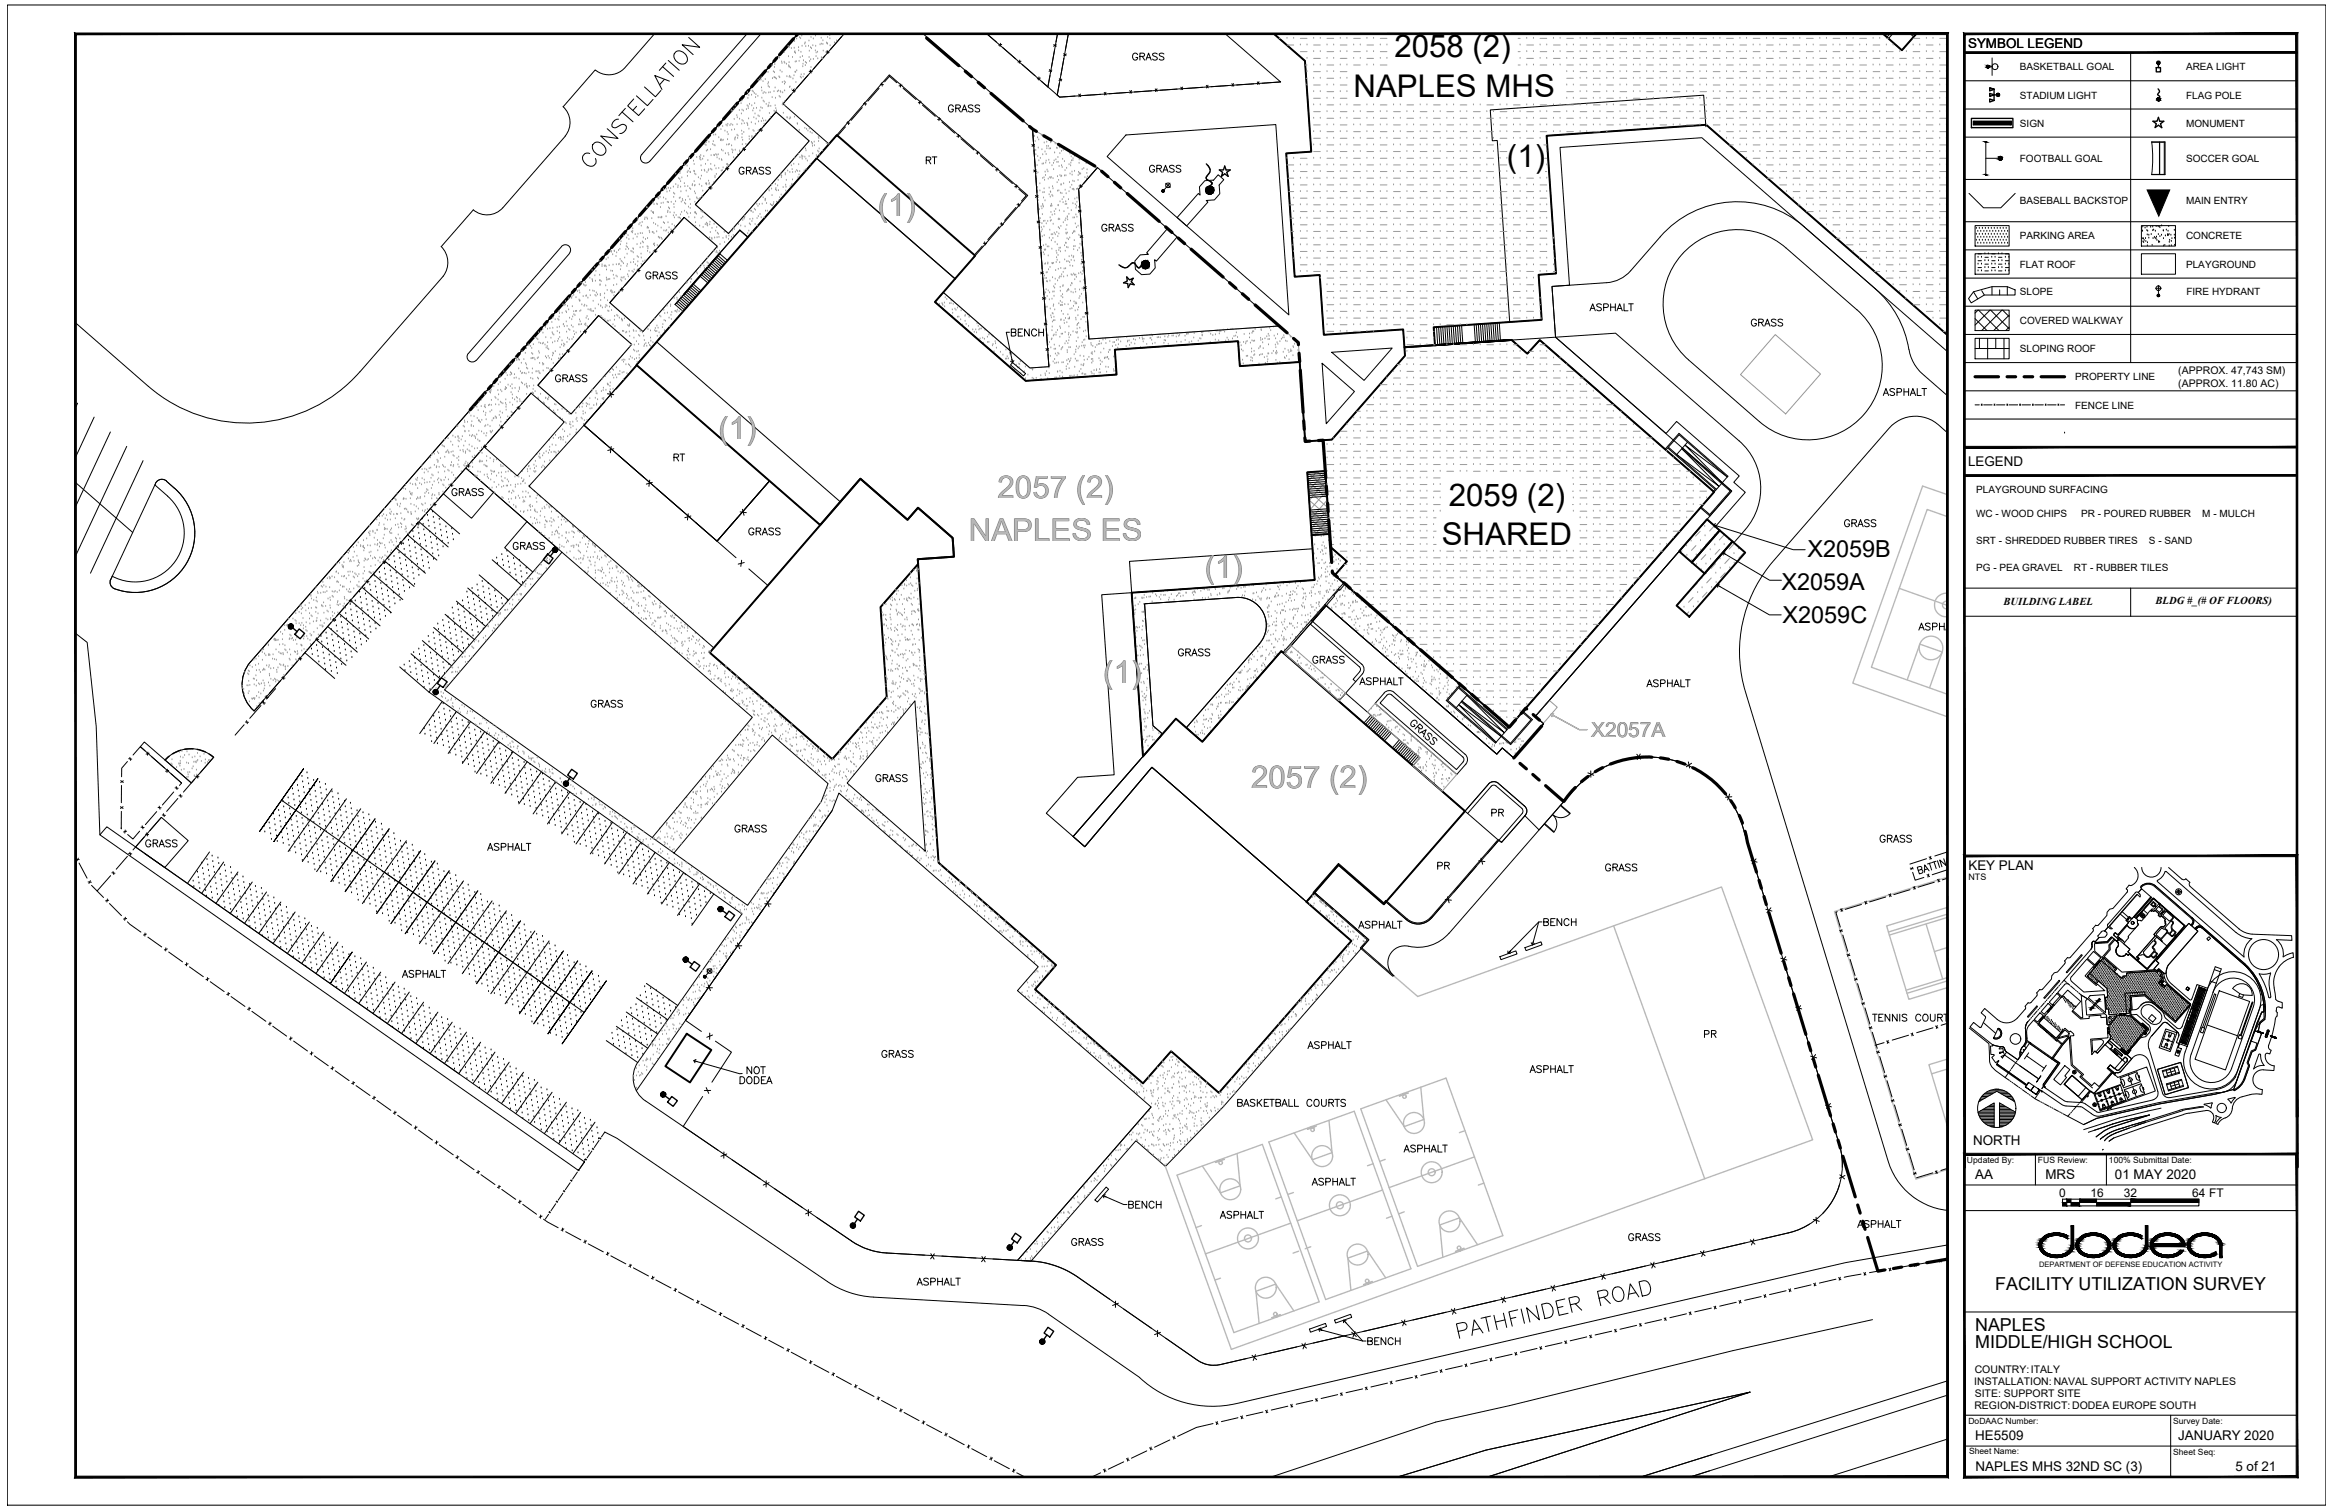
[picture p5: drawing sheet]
<svg xmlns="http://www.w3.org/2000/svg" width="432mm" height="279mm" viewBox="0 0 432 279" stroke-linecap="round" stroke-linejoin="round" font-family="sans-serif">
<defs><g id="words">
<g font-size="5.8">
<text x="258.2" y="10.6">2058 (2)</text>
<text x="250.6" y="17.9">NAPLES MHS</text>
<text x="279" y="31">(1)</text>
<text x="162.5" y="39.9">(1)</text>
<text x="133" y="81.3">(1)</text>
<text x="184.7" y="92.1">2057 (2)</text>
<text x="268.3" y="93.7">2059 (2)</text>
<text x="179.4" y="100.3">NAPLES ES</text>
<text x="267" y="100.9">SHARED</text>
<text x="223.1" y="107.1">(1)</text>
<text x="204.3" y="126.4">(1)</text>
<text x="231.6" y="146">2057 (2)</text>
</g>
<g font-size="4.4" fill="#979797">
<text x="135.8" y="33.5">GRASS</text>
<text x="118.5" y="52.9">GRASS</text>
<text x="102" y="72">GRASS</text>
<text x="161.2" y="146">GRASS</text>
</g>
<g font-size="4.4">
<text x="170.7" y="31.8">RT</text>
<text x="186.3" y="63.5">BENCH</text>
<text x="275.2" y="152.4">PR</text>
<text x="347.1" y="157.3">GRASS</text>
<text x="265.3" y="162.3">PR</text>
<text x="296.3" y="162.6">GRASS</text>
<text x="314.7" y="193.3">PR</text>
<text x="137.6" y="200">NOT</text>
<text x="208.1" y="225.1">BENCH</text>
<text x="300.6" y="231.1">GRASS</text>
</g>
<g font-size="4.3">
<text x="334.7" y="103.2">X2059B</text>
<text x="329.9" y="109.3">X2059A</text>
<text x="330.1" y="115.4">X2059C</text>
</g>
<g font-size="4">
<text x="174.6" y="21.9">GRASS</text>
<text x="123.8" y="86.4">RT</text>
<text x="137.9" y="100.2">GRASS</text>
<text x="135.1" y="155.2">GRASS</text>
<text x="285" y="172.5">BENCH</text>
<text x="162.3" y="196.8">GRASS</text>
<text x="197.6" y="231.8">GRASS</text>
<text x="252.2" y="250.1">BENCH</text>
</g>
<text font-size="3.9" x="294.6" y="136.5">X2057A</text>
<g font-size="3.3">
<text x="369.4" y="238.9">FACILITY UTILIZATION SURVEY</text>
<text x="365.7" y="246.4">NAPLES</text>
<text x="365.7" y="249.6">MIDDLE/HIGH SCHOOL</text>
</g>
<g font-size="2.5">
<text x="364.4" y="8.9">SYMBOL LEGEND</text>
<text x="364.4" y="86.3">LEGEND</text>
<text x="364.5" y="161">KEY PLAN</text>
<text x="365.3" y="211.9">NORTH</text>
<text x="365.7" y="218.3">AA</text>
<text x="378.7" y="218.3">MRS</text>
<text x="391.6" y="218.3">01 MAY 2020</text>
<text x="365.7" y="266.6">HE5509</text>
<text x="403.3" y="266.6">JANUARY 2020</text>
<text x="365.8" y="272.3">NAPLES MHS 32ND SC (3)</text>
<text x="413.9" y="272.3">5 of 21</text>
</g>
<g font-size="2.2">
<text x="381.3" y="221.6">0</text>
<text x="387.1" y="221.6">16</text>
<text x="393.3" y="221.6">32</text>
<text x="405.9" y="221.6">64 FT</text>
</g>
<g font-size="2">
<text x="371" y="112">BUILDING LABEL</text>
<text x="399.1" y="111.9">BLDG #_(# OF FLOORS)</text>
</g>
<g font-size="1.9">
<text x="374" y="13">BASKETBALL GOAL</text>
<text x="404.8" y="13">AREA LIGHT</text>
<text x="374" y="18.2">STADIUM LIGHT</text>
<text x="374" y="23.4">SIGN</text>
<text x="404.8" y="18.2">FLAG POLE</text>
<text x="404.8" y="23.4">MONUMENT</text>
<text x="374" y="30">FOOTBALL GOAL</text>
<text x="404.8" y="30">SOCCER GOAL</text>
<text x="374" y="37.8">BASEBALL BACKSTOP</text>
<text x="404.8" y="37.8">MAIN ENTRY</text>
<text x="374" y="44.3">PARKING AREA</text>
<text x="404.8" y="44.3">CONCRETE</text>
<text x="374" y="49.5">FLAT ROOF</text>
<text x="404.8" y="49.5">PLAYGROUND</text>
<text x="374" y="60">COVERED WALKWAY</text>
<text x="374" y="54.7">SLOPE</text>
<text x="404.8" y="54.7">FIRE HYDRANT</text>
<text x="374" y="65.2">SLOPING ROOF</text>
<text x="384.3" y="70.4">PROPERTY LINE</text>
<text x="403.3" y="69.3">(APPROX. 47,743 SM)</text>
<text x="403.3" y="71.6">(APPROX. 11.80 AC)</text>
<text x="384.3" y="75.6">FENCE LINE</text>
<text x="365.9" y="91.3">PLAYGROUND SURFACING</text>
<text x="365.9" y="95.8">WC - WOOD CHIPS</text>
<text x="385.4" y="95.8">PR - POURED RUBBER</text>
<text x="407.8" y="95.8">M - MULCH</text>
<text x="365.9" y="100.7">SRT - SHREDDED RUBBER TIRES</text>
<text x="397.9" y="100.7">S - SAND</text>
<text x="365.9" y="105.6">PG - PEA GRAVEL</text>
<text x="384" y="105.6">RT - RUBBER TILES</text>
<text x="365.6" y="256.4">INSTALLATION: NAVAL SUPPORT ACTIVITY NAPLES</text>
<text x="365.6" y="254.2">COUNTRY:ITALY</text>
<text x="365.6" y="260.9">REGION-DISTRICT: DODEA EUROPE SOUTH</text>
<text x="365.6" y="258.6">SITE: SUPPORT SITE</text>
</g>
<text font-size="1.7" x="364.5" y="162.9">NTS</text>
<g font-size="1.6">
<text x="364.2" y="215.3">Updated By:</text>
<text x="377.4" y="215.3">FUS Review:</text>
<text x="390.5" y="215.3">100% Submittal Date:</text>
<text x="364.5" y="263.6">DoDAAC Number:</text>
<text x="402.4" y="263.6">Survey Date:</text>
<text x="364.6" y="269.3">Sheet Name:</text>
<text x="402.4" y="269.3">Sheet Seq:</text>
</g>
<text font-size="1.4" x="377.6" y="234.6">DEPARTMENT OF DEFENSE EDUCATION ACTIVITY</text>
</g></defs>
<!-- layer: Naples EMHS Complex Master_SITE|C-WALK -->
<g fill="none" stroke="#000" stroke-width=".19">
<path d="M147.7 6.3l-101.3 116.2a6.5 6.5 0 0 0 .6 9.1M156.3 6.3l-11.3 12.9 8.5 7.5-45.4 52M171 6.3l20.2 17.6 3 44-3.5 .2-16-14-1.6 1.8 16.8 14.6 16.8-1.1-.3-4.7 22.8-1.5 .4 4.6 11.1-.8 1 14.7 4.9-.3 13.6-15.5-.4-4.9-14.7 1-.7-11.1-4.7 .3-1.5-22.8 4.6-.3-1.2-16.8-5.7-5M182.7 6.3l13.5 11.7 40.9-2.8-10.2-8.9M195.8 6.3l-1.8 9.8M197.8 6.3l-2 11.3M348.7 6.3l3.5 3 2.6-3M348.9 6.3l-.1 .1M349.4 6.3l-.3 .3M349.9 6.3l-.5 .6M350.4 6.3l-.7 .8M353.7 6.3l.6 .5"/>
<path d="M354.3 6.3l.3 .2M143.7 20.7l6.1 5.4-14.9 17.1-6.2-5.3zM203.2 31l33.7 29.4-35.3 2.4-1.9-27.8zM208.5 25l27.7-1.9 2.4 35.2-33.6-29.3zM110.8 58.4l6.2 5.4-11.3 12.9-6.1-5.4zM125.3 56.1l1.4 1.3M125.5 55.8l1.5 1.3M125.8 55.5l1.4 1.3M126 55.2l1.5 1.3M126.3 54.9l1.5 1.3M126.5 54.6l1.5 1.3M126.7 40.3l6.1 5.3-13.7 15.8-6.2-5.4z"/>
<path d="M126.8 54.3l1.5 1.3M127.1 54.1l1.4 1.2M127.3 53.8l1.5 1.2M127.6 53.5l1.4 1.3M127.8 53.2l1.5 1.3M128.1 52.9l1.5 1.3M128.3 52.6l1.5 1.3M129.6 51.1l1.5 1.3M129.9 50.8l1.4 1.3M130.1 50.5l1.5 1.3M130.4 50.2l1.4 1.3M130.6 49.9l1.5 1.3"/>
<path d="M130.9 49.7l1.4 1.2M131.1 49.4l1.5 1.2M131.4 49.1l1.5 1.2M131.6 48.8l1.5 1.3M131.9 48.5l1.5 1.3M132.2 48.2l1.4 1.3M132.4 47.9l1.5 1.3M132.7 47.6l1.4 1.3M132.9 47.3l1.5 1.3M133.3 47l1.4 1.2M138.5 43.9l-1.5-1.2-12 13.7M138.5 43.9l-1.5-1.3-12 13.8 1.5 1.3"/>
<path d="M274.5 60l.2 3.3M274.9 60l.2 3.3M275.3 59.9l.2 3.3M275.7 59.9l.2 3.3M276 59.9l.3 3.3M276.5 59.9l.2 3.3M276.8 59.8l.3 3.3M277.2 59.8l.2 3.3M277.6 59.8l.2 3.3M108.1 78.7l24.7 21.5 9.7-11.2 9.4 8.2-20.5 23.6 22.7 19.8 10.1-11.6-1.2-16.6 7-8 3.8 55.3 21.8 19-3.9 4.5 19.9 17.4 5.2-6 8.9 7.7 24.5-28.1-8.3-7.2 1.5-1.8 10.1 8.8-26.9 30.8-10.8 11.2-5.5-4.8-19.4 22.3-2.5-.1 24.7-28.4M108.1 78.7l-10.1 11.3 34.2 30M244.8 67.3l6 5.2-5.2 6z"/>
<path d="M246.6 65.2l11.2-.8-5.2 6zM266 60.6l.2 3.3M266.4 60.5l.2 3.4M266.8 60.5l.2 3.3M267.1 60.5l.3 3.3M267.5 60.5l.3 3.3M267.9 60.4l.3 3.3M268.3 60.4l.2 3.3M268.7 60.4l.2 3.3M269.1 60.4l.2 3.3M269.5 60.3l.2 3.3M269.9 60.3l.2 3.3"/>
<path d="M270.2 60.3l.3 3.3M270.6 60.3l.3 3.3M273 60.1l.2 3.3M273.3 60.1l.3 3.3M273.7 60l.3 3.3M274.1 60l.3 3.3M360.6 65.1l-45.5-39.6-26.2 1.8 1.7 25.5-3.2 .2 .6 9.4 20.5 17.9 1.9-2.3 11.6 10.1-1 1.2 2.2 1.9-5.6 6.3-1.5-1.3-31.8 36.4 1.5 1.4-5.5 6.3-2.1-1.8-1.1 1.1-31.5-27.5-7.8 8.9-.5-.4-14.7 16.7-2.9-2.6 13.5-15.5M360.6 62l-44.7-38.9-29.5 2 1.7 25.5-3.2 .3 .6 8.3-20 1.4 .2 3.3 14.2-1 2.9 2.6 2.3-2.5 32.3 28.1-37.9 43.5-32.3-28.1 2.2-2.6-3-2.6-1-14.1-3.3 .3 1.3 19.9-33.9 2.3 2.1 30.4 3.7-4.2M28.8 89.5l-.1 .3 2.3 2.1M30.8 89.1a11.7 11.7 0 0 1 5.3 9.6 10.9 10.9 0 0 1-15.3 10 1.28 1.28 0 0 1-.3-1.4M30.8 89.1a1.3 1.3 0 0 0-2 .4M31 91.9a9.1 9.1 0 0 1 1.5 11.9 9.1 9.1 0 0 1-11.7 2.9l-.3 .6"/>
<path d="M89.7 82.8l6.1 5.3 8.7-10-6.2-5.3-12.1 13.8 17.8 15.6-21.7 25.5 56.1 39.9 13.7-19.2 1.2-3.3-10.3-9-18.2 21.8M91.4 91.2l-4.1 4.8-5.2-4.6M97.6 96.6l-4.2 4.8 5.3 4.5M245.4 87.6l-3.3 .3M245.4 88l-3.3 .2M245.5 88.4l-3.4 .2M245.5 88.8l-3.3 .2M245.5 89.2l-3.3 .2M245.5 89.5l-3.3 .3M245.6 90l-3.4 .2M245.6 90.3l-3.3 .3M245.6 90.7l-3.3 .2"/>
<path d="M245.7 91.1l-3.4 .2M245.7 91.5l-3.3 .2M245.7 91.9l-3.3 .2M245.9 94.2l-3.4 .2M245.9 94.6l-3.3 .2M245.9 95l-3.3 .2M245.9 95.4l-3.3 .2M246 95.8l-3.4 .2M246 96.1l-3.3 .3M246 96.5l-3.3 .3M246.1 96.9l-3.4 .2M246.1 97.3l-3.3 .2"/>
<path d="M246.1 97.7l-3.3 .2M246.1 98.1l-3.3 .2M246.2 98.5l-3.4 .2M308.3 83.2l2.6-3 9 8-2.1 2.4-8.9-7.8 2-2.3 8.9 7.8-7.8-5.9 6.9 7M308.5 83.3l.3-.4 8.8 7.7-.4 .4M311.5 82.9l9.1 8-4 4.6-1.8-1.5M312.5 81.9l-2 2.3 7.8 5.9-6.9-7 9 7.8-3.8 4.4-1.6-1.4M317.8 90.6l-.4 .5M104 102.2l35.3 30.6-18.5 22.3M228.8 110.6a5.2 5.2 0 0 1 5.1 2.9 5.2 5.2 0 0 1-.7 5.7M228.8 110.6l-16.9 1.2 1.6 22.6 1.8 1.5M233.2 119.2l-13.5 15.5 2.9 2.6 14.7-16.7 .5 .4 7.8-8.9 31.5 27.5 1.1-1.1 2.1 1.8 5.5-6.3-1.5-1.4 36.3-41.7-32.6-28.5-8.1 .6 2.9 2.5 2.3-2.5 32.3 28.1-37.9 43.5-32.3-28.1 2.2-2.6-3-2.6-.2-2.4-3.3 .2 .5 8.3-33.9 2.3 2.1 30.4 3.7-4.2"/>
<path d="M242.8 114.8l-5.2 6M245.3 111.9l-2.5 2.9 .3 .3-.5 .5M245.4 112l-2.5 2.9M246.9 110.1l.2 .2-1.5 1.8-.3-.2M247.8 109.1l-2.5 2.8M247.9 109.2l-.9 1M248.8 108l-1 1.1M249 108.2l-.9 1.1-.3-.2M47.1 131.6l39.1-45 16.6 14.5-23.4 27 58 41.1M169.4 129.8l1.9 27.8-14.4-12.6zM247.9 129.8l1.3-1.5 13.7 12-1.3 1.5M253.8 132.4l-1.2 1.5"/>
<path d="M254.1 132.7l-1.3 1.4M254.4 132.9l-1.3 1.5M254.7 133.2l-1.3 1.4M255 133.4l-1.3 1.5M255.3 133.7l-1.3 1.4M255.6 133.9l-1.3 1.5M255.9 134.2l-1.3 1.5M256.2 134.4l-1.3 1.5M256.4 134.7l-1.2 1.5M256.7 135l-1.2 1.4M257 135.2l-1.2 1.5M257.3 135.5l-1.2 1.4"/>
<path d="M257.6 135.7l-1.3 1.5M259.1 137l-1.3 1.5M259.4 137.3l-1.3 1.4M259.7 137.5l-1.3 1.5M260 137.8l-1.3 1.4M260.3 138l-1.3 1.5M260.6 138.3l-1.3 1.4M260.9 138.5l-1.3 1.5M261.1 138.8l-1.2 1.4M261.4 139l-1.2 1.5M261.7 139.3l-1.3 1.5M262 139.5l-1.3 1.5"/>
<path d="M262.3 139.8l-1.3 1.5M269.6 131l2-2.3 6.9 7-7.8-5.9 9 7.8 3.8-4.3-1.6-1.4M270.4 126.7l-2.6 3 9.1 7.9 2.1-2.5-8.9-7.7-2 2.3 8.9 7.7-6.9-6.9 7.9 5.8M270.5 126.9l-.3 .3 8.8 7.7 .3-.4M270.6 130l9.1 7.9 4.1-4.7-1.8-1.5M279.5 134.6l-.5 .5M19.8 153.1l88.4 62-1.1 1.6-88.6-62.1zM29.9 151.3l5 4.4-4.4 4.9-5.4-3.8zM35.4 145l-8.7-7.6-.7 .9 7.6 6.7M39.6 140.2l-4.2 4.8-4.8-4.3M39.6 140.2a6.5 6.5 0 0 0-9 .5M154.1 150.1l-36.3 51.8"/>
<path d="M262.6 140.1l-1.3 1.4M126.9 188.9l27.2-38.8 1.2-3.3 36.9 32.2-3.8 4.4 24.7 21.6-24.7 28.4"/>
</g>
<!-- layer: Naples EMHS Complex Master_SITE|C-WALK-AREA -->
<g fill="none" stroke="#979797" stroke-width=".19">
<path d="M136.1 19.6h.1M137.2 19.2h.1M137.4 18.7h.1M138.4 19.6h.1M138.4 17.1h.1M138.5 18.2h.1M138.5 19.8h.1M138.7 17.7h.1M138.8 19.3h.1M139.2 17.6h.1M139.2 19.6h.1M139.3 16.9h.1"/>
<path d="M139.5 17h.1M139.7 17.3h.1M139.7 19.2h.1M139.9 18.1h.1M140 17.5h.1M140.3 17.8h.1M140.4 14.9h.1M140.7 14.6h.1M140.9 20h.1M140.9 14.8h.1M140.9 14.4h.1M141 16.3h.1"/>
<path d="M141.1 18.2h.1M141.1 16.8h.1M141.3 15.1h.1M141.3 17.3h.1M141.3 18.7h.1M141.5 17.1h.1M141.5 18.9h.1M141.7 14.7h.1M141.8 17.3h.1M141.9 19.3h.1M142.2 15.6h.1M142.2 13.4h.1"/>
<path d="M142.2 19.8h.1M142.3 16h.1M142.3 15.3h.1M142.3 19.6h.1M142.3 17.2h.1M142.4 19.7h.1M142.4 19.1h.1M142.4 16.2h.1M142.6 17.2h.1M142.7 19.7h.1M143 12.2h.1M143 18.1h.1"/>
<path d="M143 14.6h.1M143.2 13.3h.1M143.3 17h.1M143.3 14.4h.1M143.4 12.5h.1M143.4 13.5h.1M143.5 14.4h.1M143.5 12h.1M143.5 16.3h.1M143.5 19.6h.1M143.6 14.5h.1M143.6 18.2h.1"/>
<path d="M143.8 14.6h.1M143.9 17h.1M144.1 16.8h.1M144.2 10.6h.1M144.2 14.2h.1M144.3 17.9h.1M144.3 10.7h.1M144.4 14.4h.1M144.5 13.1h.1M144.5 18h.1M144.5 16.9h.1M144.6 17.1h.1"/>
<path d="M144.7 11.5h.1M144.8 13.4h.1M144.8 11.8h.1M144.9 15.3h.1M144.9 19.4h.1M144.9 17.2h.1M144.9 19.3h.1M145 19.1h.1M145.2 11.5h.1M145.2 15.1h.1M145.2 9.7h.1M145.3 15.6h.1"/>
<path d="M145.3 16.8h.1M145.3 11.7h.1M145.3 18.8h.1M145.3 19.6h.1M145.4 15.3h.1M145.6 11.9h.1M145.7 14.2h.1M145.9 8.6h.1M146 10.5h.1M146 12.2h.1M146.1 12.4h.1M146.1 11.6h.1"/>
<path d="M146.1 14.3h.1M146.1 8.8h.1M146.2 12.4h.1M146.2 16.2h.1M146.2 14.1h.1M146.3 16.1h.1M146.4 12.6h.1M146.4 14.4h.1M146.5 9h.1M146.6 16.6h.1M146.7 10.6h.1M146.8 14.6h.1"/>
<path d="M147 14h.1M147.1 8.9h.1M147.1 7.7h.1M147.1 16.6h.1M147.1 9.7h.1M147.2 9.6h.1M147.2 13.4h.1M147.2 11.5h.1M147.3 9.9h.1M147.3 13.4h.1M147.4 15.3h.1M147.4 11.4h.1"/>
<path d="M147.5 7.2h.1M147.5 13.1h.1M147.9 8.8h.1M147.9 9.4h.1M148 11.4h.1M148.1 7h.1M148.2 10.7h.1M148.2 14.3h.1M148.2 7.1h.1M148.3 9.7h.1M148.4 13.9h.1M148.4 14.4h.1"/>
<path d="M148.5 6.7h.1M148.5 8.6h.1M148.6 10.5h.1M148.6 12.4h.1M148.7 11.9h.1M148.7 14.3h.1M148.8 11.3h.1M148.9 13.8h.1M149 8.2h.1M149.1 7.9h.1M149.1 12.1h.1M149.1 11.5h.1"/>
<path d="M149.2 8.6h.1M149.3 11.7h.1M149.7 8.6h.1M149.8 7.6h.1M149.8 10.6h.1M149.9 9.5h.1M149.9 11.4h.1M150.1 8.8h.1M150.1 11.1h.1M150.2 6.9h.1M150.2 12.5h.1M150.3 9h.1"/>
<path d="M150.5 8.5h.1M150.6 7.2h.1M150.6 11h.1M151 9.4h.1M151 6.7h.1M151 8.6h.1M151.1 10.5h.1M151.1 9.8h.1M151.2 6.3h.1M151.4 9.7h.1M151.4 10.9h.1M151.8 8.3h.1"/>
<path d="M152.1 7.1h.1M152.1 8.2h.1M152.1 10.7h.1M152.3 10.9h.1M152.4 7.5h.1M152.4 8.2h.1M152.4 9.5h.1M153 8h.1M153.2 8.1h.1M153.2 6.9h.1M153.6 6.6h.1M153.7 7.2h.1"/>
<path d="M153.7 8.5h.1M154.5 7.9h.1M154.9 7.6h.1M119.7 38.5h.1M119.8 38.5h.1M120.6 39.1h.1M120.8 39.4h.1M120.9 37.5h.1M121 39.4h.1M121 39.5h.1M121.1 37.9h.1M121.6 37.8h.1"/>
<path d="M121.7 37.9h.1M121.8 36.7h.1M122 36.8h.1M122.2 36.5h.1M122.3 38.4h.1M122.4 37.7h.1M122.8 37.6h.1M122.9 35.1h.1M122.9 36.7h.1M123.3 36.9h.1M123.4 35h.1M123.5 35.6h.1"/>
<path d="M123.6 37.5h.1M123.6 39.4h.1M123.7 39.1h.1M123.8 34.9h.1M123.8 37.5h.1M123.8 38.5h.1M124 38.7h.1M124 35.4h.1M124.1 39.4h.1M124.2 34.9h.1M124.3 37.5h.1M124.7 34.6h.1"/>
<path d="M124.7 40h.1M124.7 35.8h.1M124.7 36.5h.1M124.8 37.9h.1M124.8 38.4h.1M124.8 39.4h.1M124.9 36h.1M125.1 37.4h.1M125.1 32.2h.1M125.1 34.2h.1M125.2 39.9h.1M125.5 34.7h.1"/>
<path d="M125.6 34.4h.1M125.7 33.1h.1M125.8 36.7h.1M125.9 33.2h.1M125.9 32.1h.1M125.9 36.7h.1M126 31.7h.1M126 39.8h.1M126 33.6h.1M126 34.7h.1M126.1 35.5h.1M126.1 37.4h.1"/>
<path d="M126.2 39.3h.1M126.3 32.9h.1M126.4 36.9h.1M126.4 37.2h.1M126.7 34h.1M126.7 39.1h.1M126.8 37.6h.1M126.8 30.5h.1M126.8 34.6h.1M126.9 37.1h.1M127 37.8h.1M127.1 35.4h.1"/>
<path d="M127.1 39.4h.1M127.2 30.7h.1M127.3 32h.1M127.3 32.7h.1M127.3 39.6h.1M127.4 34.5h.1M127.4 36.4h.1M127.4 31.7h.1M127.5 38.3h.1M127.7 29.4h.1M127.7 31.3h.1M127.7 34.9h.1"/>
<path d="M127.7 37h.1M127.8 31.9h.1M127.8 38.6h.1M127.8 39.5h.1M127.8 32h.1M127.8 37.9h.1M127.9 35.1h.1M128.2 34.4h.1M128.2 34.2h.1M128.4 29.8h.1M128.5 31.7h.1M128.5 33.6h.1"/>
<path d="M128.5 30.5h.1M128.6 31.8h.1M128.6 35.5h.1M128.6 28.6h.1M128.6 34.4h.1M128.6 39.4h.1M128.6 32.2h.1M128.7 37.4h.1M128.7 34.3h.1M128.7 39.3h.1M128.7 35.9h.1M128.8 39.5h.1"/>
<path d="M128.8 32.4h.1M129 39.7h.1M129 29.2h.1M129 36.6h.1M129.1 36.8h.1M129.3 32.9h.1M129.4 36.9h.1M129.5 34.2h.1M129.5 29.1h.1M129.6 36.8h.1M129.6 29.5h.1M129.7 29.2h.1"/>
<path d="M129.7 33.2h.1M129.7 28.8h.1M129.8 29.6h.1M129.8 30.7h.1M129.8 39.1h.1M129.9 32.6h.1M129.9 31.6h.1M129.9 34.5h.1M130 36.4h.1M130 39.3h.1M130.1 29.5h.1M130.1 35.4h.1"/>
<path d="M130.2 39.4h.1M130.3 29h.1M130.4 31.5h.1M130.5 31.7h.1M130.5 26.8h.1M130.6 30.4h.1M130.7 34.1h.1M130.7 26.9h.1M130.8 26.4h.1M130.8 28h.1M130.8 34h.1M130.8 34.2h.1"/>
<path d="M130.9 32h.1M131 25.9h.1M131 27.8h.1M131.1 29.7h.1M131.1 31.6h.1M131.2 33.5h.1M131.2 31.4h.1M131.3 26.3h.1M131.3 34.2h.1M131.3 34h.1M131.6 27.7h.1M131.6 30.4h.1"/>
<path d="M131.6 31.3h.1M131.7 28.8h.1M131.7 34.4h.1M131.8 31.5h.1M132 26.7h.1M132.1 26.2h.1M132.1 33.9h.1M132.2 25h.1M132.2 28.8h.1M132.2 26.9h.1M132.3 28.8h.1M132.3 30.7h.1"/>
<path d="M132.4 32.6h.1M132.4 27h.1M132.4 32.9h.1M132.5 25h.1M132.6 28.6h.1M132.6 31.3h.1M132.6 32.3h.1M132.7 28.8h.1M132.8 29.2h.1M133 28.7h.1M133 23.5h.1M133.1 31.2h.1"/>
<path d="M133.1 25.5h.1M133.2 29.5h.1M133.4 26h.1M133.5 24h.1M133.5 25.9h.1M133.6 31.7h.1M133.6 27.8h.1M133.6 29.6h.1M133.7 29.7h.1M133.7 26.1h.1M133.7 31.6h.1M133.8 23.4h.1"/>
<path d="M133.9 28h.1M133.9 31.1h.1M133.9 26h.1M134.2 24.3h.1M134.4 23.2h.1M134.5 26.9h.1M134.6 23.3h.1M134.7 24.5h.1M134.7 25.9h.1M134.8 23h.1M134.8 24.9h.1M134.8 28.4h.1"/>
<path d="M134.9 26.8h.1M135 26.7h.1M135.2 23.3h.1M135.4 23h.1M135.4 20.5h.1M135.5 27h.1M135.5 24.1h.1M135.5 27.7h.1M135.6 20.7h.1M135.6 28.3h.1M135.7 23.2h.1M135.7 27.9h.1"/>
<path d="M135.9 20.2h.1M135.9 22.1h.1M136 24h.1M136.1 25.9h.1M136.1 25.7h.1M136.1 27.8h.1M136.2 25.5h.1M136.4 21.4h.1M136.5 23.1h.1M136.5 25h.1M136.5 21.8h.1M136.6 25.6h.1"/>
<path d="M136.6 25.2h.1M136.9 20.5h.1M136.9 22.1h.1M136.9 28h.1M137 28.1h.1M137.3 21.1h.1M137.3 24.3h.1M137.3 23h.1M137.4 25.5h.1M137.4 24.9h.1M137.4 20.4h.1M137.4 22.3h.1"/>
<path d="M137.4 26.8h.1M137.5 26h.1M137.6 22.5h.1M137.6 20.5h.1M137.7 24.5h.1M137.8 22.9h.1M138.1 26.7h.1M138.2 20.3h.1M138.3 22.8h.1M138.4 23h.1M138.4 23.3h.1M138.5 20.1h.1"/>
<path d="M138.6 22h.1M138.7 23.9h.1M138.7 25.3h.1M138.7 25.8h.1M139 39.1h.1M139.1 22.7h.1M139.2 39.1h.1M139.2 25.3h.1M139.2 25.5h.1M139.4 20.5h.1M139.4 39.4h.1M139.4 24.2h.1"/>
<path d="M139.5 20.1h.1M139.6 21.8h.1M139.6 24.3h.1M139.7 38.7h.1M139.8 21.1h.1M139.9 23h.1M139.9 38.9h.1M139.9 24.9h.1M140 22h.1M140.1 20.1h.1M140.1 37.8h.1M140.3 38.2h.1"/>
<path d="M140.4 21.5h.1M140.4 24.2h.1M140.5 22.6h.1M140.6 21.6h.1M140.6 37.9h.1M140.7 20.5h.1M140.7 39.7h.1M141 22.5h.1M141.1 20.1h.1M141.1 37.8h.1M141.2 22h.1M141.3 36.6h.1"/>
<path d="M141.4 22.4h.1M141.5 23h.1M141.7 37.2h.1M141.7 37h.1M141.7 36.9h.1M141.7 39.1h.1M141.8 22.4h.1M141.9 37.7h.1M142.1 39.1h.1M142.4 35.1h.1M142.4 35.4h.1M142.5 21h.1"/>
<path d="M142.7 21.8h.1M142.7 37.9h.1M142.8 38.1h.1M143 36.2h.1M143 38.1h.1M143.2 37.8h.1M143.3 37.5h.1M143.3 20.6h.1M143.5 20.7h.1M143.6 35.2h.1M143.7 20.1h.1M143.7 20.7l6.1 5.4-14.9 17.1-6.2-5.3z"/>
<path d="M143.8 37.4h.1M143.8 20.5h.1M143.8 35.3h.1M144.1 35.3h.1M144.2 37.2h.1M144.4 36.6h.1M144.6 36.1h.1M145 21h.1M145.5 35.4h.1M145.5 34.7h.1M145.6 33.4h.1M145.7 21.8h.1"/>
<path d="M145.8 21.9h.1M145.9 31.7h.1M146.1 22h.1M146.3 31.9h.1M146.3 21.8h.1M146.3 34.6h.1M146.4 21.9h.1M146.5 30.7h.1M146.6 34.3h.1M146.6 34.1h.1M146.7 31.4h.1M146.7 33.3h.1"/>
<path d="M146.8 31.9h.1M147 30.4h.1M147.1 21.7h.1M147.2 29.3h.1M147.3 31.9h.1M147.5 31.6h.1M147.6 22.9h.1M147.7 23h.1M147.7 31.7h.1M147.8 32.9h.1M147.8 28.6h.1M147.9 30.5h.1"/>
<path d="M147.9 32.4h.1M148 24.1h.1M148.1 31.8h.1M148.1 29.2h.1M148.5 28.9h.1M148.5 29.2h.1M148.5 29.5h.1M148.6 29h.1M148.9 31.7h.1M149 23.8h.1M149 29.1h.1M149.2 27.6h.1"/>
<path d="M149.2 29.5h.1M149.2 27.9h.1M149.3 31.4h.1M149.3 23.9h.1M149.5 29.8h.1M149.6 24.2h.1M149.8 29h.1M149.9 23.9h.1M150 24.5h.1M150 30.4h.1M150.3 26.4h.1M150.4 24.7h.1"/>
<path d="M150.4 26.7h.1M150.4 26.6h.1M150.4 27.1h.1M150.5 28.5h.1M150.8 26.3h.1M150.8 27h.1M151.2 28.8h.1M151.2 29.2h.1M151.4 28h.1M151.5 25.5h.1M151.6 26.2h.1M151.6 25.7h.1"/>
<path d="M151.6 28.2h.1M151.7 27.6h.1M151.7 28.7h.1M152.3 27.9h.1M153 26.6h.1M153.5 26.7h.1M191.2 23.9l12 7.1-3.5 4 1.9 27.8 35.3-2.4 3.5 3 .3 3.6-11.1 .8-.4-4.6-22.8 1.5 .3 4.7-16.8 1.1-16.8-14.6 1.6-1.8 16 14 3.5-.2zM191.4 26.6h.1M191.4 25.3h.1M191.5 25.2h.1M191.5 27.9h.1M191.7 26.2h.1"/>
<path d="M191.8 27.8h.1M191.8 28.7h.1M191.9 33.2h.1M192 32.2h.1M192 30.7h.1M192.1 35.5h.1M192.1 34.7h.1M192.1 25.5h.1M192.1 29h.1M192.2 32h.1M192.2 37.1h.1M192.2 27.4h.1"/>
<path d="M192.3 25.9h.1M192.4 29.8h.1M192.4 38.8h.1M192.5 34h.1M192.5 35.3h.1M192.6 29.3h.1M192.8 38.3h.1M192.8 25.1h.1M192.9 38.7h.1M192.9 27.7h.1M193 30.4h.1M193 39.7h.1"/>
<path d="M193.1 37.9h.1M193.1 28.7h.1M193.1 25.1h.1M193.1 33h.1M193.1 35.7h.1M193.1 38.1h.1M193.2 30.3h.1M193.2 38.3h.1M193.2 36.7h.1M193.3 32.9h.1M193.3 35h.1M193.4 26.5h.1"/>
<path d="M193.4 35.7h.1M193.4 33.4h.1M193.5 37.2h.1M193.5 28.1h.1M193.5 31.9h.1M193.6 32.5h.1M193.6 30.2h.1M193.7 28.6h.1M193.7 29.8h.1M193.8 27.1h.1M193.8 26.3h.1M193.8 27.5h.1"/>
<path d="M193.9 31.5h.1M194 31.8h.1M194.1 33.2h.1M194.1 27.1h.1M194.2 29.7h.1M194.3 36.1h.1M194.3 34.8h.1M194.3 27.6h.1M194.4 30.2h.1M194.4 32.9h.1M194.5 36.5h.1M194.5 35.5h.1"/>
<path d="M194.5 27.6h.1M194.5 35.6h.1M194.5 38.2h.1M194.6 26.4h.1M194.6 33h.1M194.6 39.3h.1M194.6 38.2h.1M194.6 32.8h.1M194.7 37.8h.1M194.8 38.2h.1M194.8 36.2h.1M194.8 30.7h.1"/>
<path d="M194.8 39.8h.1M194.9 34.6h.1M194.9 36.4h.1M195 33.1h.1M195 35h.1M195.1 30.2h.1M195.1 31.4h.1M195.2 29.8h.1M195.2 39.2h.1M195.3 28.3h.1M195.3 39.7h.1M195.4 26.6h.1"/>
<path d="M195.5 38.8h.1M195.5 29.6h.1M195.7 27.4h.1M195.7 30.1h.1M195.7 33.8h.1M195.7 27.5h.1M195.8 32.7h.1M195.8 35.4h.1M195.9 29.2h.1M195.9 38.1h.1M195.9 30h.1M195.9 38h.1"/>
<path d="M196 33.4h.1M196.1 35.3h.1M196.1 30.8h.1M196.2 39h.1M196.2 27.4h.1M196.3 28.4h.1M196.3 37.4h.1M196.3 32.5h.1M196.4 35.8h.1M196.5 34.3h.1M196.5 32.7h.1M196.5 34.2h.1"/>
<path d="M196.5 28h.1M196.6 32.6h.1M196.6 30.7h.1M196.6 35.8h.1M196.7 31h.1M196.7 37h.1M196.8 29.5h.1M196.8 37.5h.1M196.9 27.8h.1M196.9 34h.1M197 36.5h.1M197 27.3h.1"/>
<path d="M197 39.2h.1M197.1 29.9h.1M197.1 32.6h.1M197.2 31.6h.1M197.2 35.2h.1M197.2 37.9h.1M197.3 37.4h.1M197.4 32.5h.1M197.4 35.9h.1M197.5 31.2h.1M197.5 37.8h.1M197.7 38.6h.1"/>
<path d="M197.8 37h.1M197.9 39.7h.1M197.9 35.5h.1M197.9 30.5h.1M198 33.8h.1M198.1 28.5h.1M198.1 32.2h.1M198.2 34.7h.1M198.2 30.7h.1M198.3 30.2h.1M198.3 29h.1M198.4 39h.1"/>
<path d="M198.4 29.8h.1M198.5 34.3h.1M198.5 31.8h.1M198.5 32.4h.1M198.6 35.1h.1M198.6 28.4h.1M198.6 33.5h.1M198.7 29.7h.1M198.7 37.7h.1M198.7 29.4h.1M198.8 35h.1M198.9 35.2h.1"/>
<path d="M198.9 33.6h.1M199 31.7h.1M199 28.9h.1M199 36.9h.1M199.1 37.9h.1M199.2 39.8h.1M199.2 38.5h.1M199.3 38.2h.1M199.3 35.1h.1M199.4 36.7h.1M199.4 37.5h.1M199.5 35h.1"/>
<path d="M199.6 33.4h.1M199.6 32.5h.1M199.7 31.9h.1M199.7 38.4h.1M199.8 30.2h.1M199.8 29.6h.1M199.8 32.3h.1M199.9 32.1h.1M200.1 32.2h.1M200.4 31.4h.1M200.5 29.5h.1M200.7 31.2h.1"/>
<path d="M200.9 32.9h.1M201.1 30.3h.1M201.2 33.1h.1M201.2 32.1h.1M201.3 31.4h.1M201.4 32.7h.1M202.9 31h.1M102.2 59.7h.1M102.4 58.9h.1M102.8 59.2h.1M103.3 59.1h.1M103.5 59.3h.1"/>
<path d="M103.5 57.7h.1M103.5 58.7h.1M103.6 58.1h.1M104.1 58h.1M104.2 56.4h.1M104.4 56.6h.1M104.7 56.5h.1M104.7 55.8h.1M104.8 57.7h.1M104.9 59.6h.1M104.9 57.9h.1M105.1 56.7h.1"/>
<path d="M105.3 57.4h.1M105.3 55.3h.1M105.5 58.9h.1M105.8 55.2h.1M105.9 59.2h.1M105.9 54.9h.1M106 56.8h.1M106 58.7h.1M106.2 57.7h.1M106.2 54.7h.1M106.3 58.3h.1M106.5 58.4h.1"/>
<path d="M106.6 57.7h.1M106.7 55.1h.1M106.8 57.7h.1M106.9 54h.1M107.2 55.6h.1M107.2 53.9h.1M107.3 55.8h.1M107.3 59.2h.1M107.4 54.2h.1M107.4 57.7h.1M107.4 55.7h.1M107.4 59.6h.1"/>
<path d="M107.5 57.5h.1M107.6 52.4h.1M107.7 56.4h.1M108 54.9h.1M108 52.7h.1M108.2 56.7h.1M108.2 52.8h.1M108.3 56.5h.1M108.3 53h.1M108.4 52.3h.1M108.5 60h.1M108.5 54.9h.1"/>
<path d="M108.5 52.9h.1M108.5 58.9h.1M108.6 54.8h.1M108.6 56.7h.1M108.7 58.6h.1M108.9 55.2h.1M108.9 57.4h.1M108.9 59.2h.1M109.2 53.8h.1M109.2 51.5h.1M109.2 57.4h.1M109.3 54.8h.1"/>
<path d="M109.4 57.3h.1M109.4 57.6h.1M109.6 50.1h.1M109.6 51.8h.1M109.6 57.7h.1M109.7 52h.1M109.7 52.1h.1M109.8 53.9h.1M109.8 55.8h.1M109.9 57.7h.1M110 54h.1M110.1 49.5h.1"/>
<path d="M110.1 51.1h.1M110.2 54.7h.1M110.2 57.2h.1M110.3 52.1h.1M110.3 58.4h.1M110.3 50.2h.1M110.4 54.9h.1M110.4 54.2h.1M110.6 54.6h.1M110.8 56.4h.1M110.8 58.4l6.2 5.4-11.3 12.9-6.1-5.4zM111 49.1h.1"/>
<path d="M111 51h.1M111 52h.1M111.1 48.4h.1M111.1 52.9h.1M111.1 52.7h.1M111.1 52h.1M111.2 54.8h.1M111.2 54.5h.1M111.2 56.7h.1M111.2 55.6h.1M111.3 58.6h.1M111.3 52.1h.1"/>
<path d="M111.5 49.4h.1M111.5 49h.1M111.5 57h.1M111.6 58.9h.1M111.9 49.3h.1M111.9 55.2h.1M111.9 54.4h.1M112 49.3h.1M112 59.2h.1M112.1 57h.1M112.1 49.2h.1M112.2 52.9h.1"/>
<path d="M112.2 56.6h.1M112.2 48.1h.1M112.2 49.4h.1M112.3 51.5h.1M112.3 50h.1M112.4 51.9h.1M112.4 51.8h.1M112.4 56.7h.1M112.4 53.8h.1M112.5 59.5h.1M112.5 55.7h.1M112.6 57.6h.1"/>
<path d="M112.6 47.8h.1M112.6 59.5h.1M112.7 51.8h.1M112.7 57.7h.1M112.8 49.2h.1M112.9 56.8h.1M112.9 51.7h.1M113 59.4h.1M113 46.5h.1M113.1 54h.1M113.1 50.2h.1M113.1 53.8h.1"/>
<path d="M113.2 46.7h.1M113.2 46.6h.1M113.2 57.5h.1M113.3 54.2h.1M113.3 54h.1M113.4 50.2h.1M113.4 47.2h.1M113.5 54.2h.1M113.5 49.1h.1M113.6 51h.1M113.6 52.9h.1M113.7 54.8h.1"/>
<path d="M113.7 51.6h.1M113.7 46.5h.1M113.8 59.3h.1M113.8 46.6h.1M113.8 58.6h.1M113.8 54.2h.1M114.1 47.5h.1M114.1 51.1h.1M114.1 49h.1M114.2 46.8h.1M114.2 52.7h.1M114.2 58.4h.1"/>
<path d="M114.3 51.3h.1M114.4 58.6h.1M114.5 46.4h.1M114.6 49h.1M114.6 54.1h.1M114.7 48.9h.1M114.7 58.9h.1M114.7 44.3h.1M114.8 46.2h.1M114.8 48h.1M114.9 49.9h.1M114.9 45.3h.1"/>
<path d="M114.9 51.9h.1M115 49.3h.1M115 44.8h.1M115 51.4h.1M115 48.4h.1M115.1 59.2h.1M115.1 59.1h.1M115.1 52.1h.1M115.2 59.5h.1M115.2 48.5h.1M115.3 59.3h.1M115.4 51.5h.1"/>
<path d="M115.4 48.8h.1M115.5 43.7h.1M115.5 51.4h.1M115.6 59h.1M115.7 47.8h.1M115.8 51.8h.1M115.9 46.2h.1M116 45.7h.1M116 43.3h.1M116 44.1h.1M116 45.2h.1M116.1 49.3h.1"/>
<path d="M116.1 47.1h.1M116.2 49h.1M116.2 45.8h.1M116.2 50.9h.1M116.3 43.6h.1M116.3 51.3h.1M116.4 46.2h.1M116.5 44.3h.1M116.5 50.2h.1M116.8 48.7h.1M116.8 46.5h.1M116.9 43h.1"/>
<path d="M117 46.6h.1M117.1 43.1h.1M117.2 42.8h.1M117.2 42.4h.1M117.2 46.1h.1M117.2 44.3h.1M117.3 46.8h.1M117.3 46.2h.1M117.6 43.4h.1M118 45.3h.1M118 43.9h.1M118 47.5h.1"/>
<path d="M118 40.8h.1M118 40.4h.1M118.1 43.4h.1M118.2 47.7h.1M118.3 41.6h.1M118.5 41.3h.1M118.5 45.9h.1M118.6 43.2h.1M118.6 45.1h.1M118.7 47h.1M118.7 41.9h.1M118.7 47.8h.1"/>
<path d="M118.9 41.2h.1M118.9 43.3h.1M118.9 44.8h.1M119 45.8h.1M119.1 44.1h.1M119.1 45h.1M119.4 40.7h.1M119.4 40.4h.1M119.5 44.3h.1M119.8 40.4h.1M119.8 42.3h.1M119.8 45.7h.1"/>
<path d="M119.9 40.6h.1M119.9 42.1h.1M119.9 44.2h.1M119.9 46.5h.1M120 46.1h.1M120 45.8h.1M120.1 42.2h.1M120.2 42.8h.1M120.3 43.1h.1M120.3 46.8h.1M120.7 40.5h.1M120.8 43h.1"/>
<path d="M120.9 43h.1M121 46.7h.1M121 41.4h.1M121 45.3h.1M121.1 43.3h.1M121.2 45.2h.1M121.2 45.5h.1M121.2 59.2h.1M121.4 41.6h.1M121.6 42.9h.1M121.7 45.5h.1M121.8 41.9h.1"/>
<path d="M121.9 40.3h.1M121.9 43.9h.1M122 40.3h.1M122.1 44.1h.1M122.2 58.5h.1M122.2 44.1h.1M122.4 40.3h.1M122.4 58.7h.1M122.4 42.2h.1M122.5 44.1h.1M122.5 40.3h.1M122.5 40.2h.1"/>
<path d="M122.6 44.3h.1M122.8 41.2h.1M122.9 57.4h.1M122.9 42.7h.1M123 59.3h.1M123 41.4h.1M123.1 58.1h.1M123.2 59.5h.1M123.3 42.8h.1M123.3 40.1h.1M123.4 42.7h.1M123.5 56.7h.1"/>
<path d="M123.6 58h.1M123.7 41.2h.1M123.8 43.2h.1M123.9 58.9h.1M123.9 42.2h.1M124.2 56.8h.1M124.2 56.5h.1M124.2 58.4h.1M124.2 42.6h.1M124.3 59.2h.1M124.4 57.9h.1M124.5 41.6h.1"/>
<path d="M124.8 55.3h.1M124.9 40.3h.1M124.9 41.9h.1M124.9 42.2h.1M125 57.7h.1M125.2 57.7h.1M125.3 57.8h.1M125.3 55.2h.1M125.4 55.6h.1M125.4 57.4h.1M125.6 40.3h.1M125.7 57.7h.1"/>
<path d="M125.8 40.4h.1M126 40.5h.1M126.1 54.9h.1M126.3 57.6h.1M126.7 40.3l6.1 5.3-13.7 15.8-6.2-5.4zM127.5 40.3h.1M128.6 40.3h.1M128.7 42h.1M128.8 41.2h.1M129 50.5h.1M129.1 50.7h.1M129.6 41.9h.1"/>
<path d="M129.6 49.5h.1M129.8 40.4h.1M129.9 49h.1M130.1 40.2h.1M130.2 42.1h.1M130.3 49.3h.1M130.4 49.7h.1M130.6 41.6h.1M130.8 41.3h.1M130.9 41.7h.1M130.9 48.6h.1M131 49.4h.1"/>
<path d="M131 41.5h.1M131 41.8h.1M131 47.7h.1M131.1 48.8h.1M131.4 44h.1M131.4 41.6h.1M131.5 41.1h.1M131.5 43h.1M131.8 44.1h.1M131.8 44.3h.1M131.8 42.3h.1M132.2 46.5h.1"/>
<path d="M132.2 41.5h.1M132.3 44.1h.1M132.5 42.8h.1M132.6 46.8h.1M132.7 42.1h.1M132.7 46.6h.1M132.8 44h.1M132.8 45.9h.1M132.8 43.2h.1M132.9 46.9h.1M133 43.4h.1M133.1 44h.1"/>
<path d="M133.2 46.5h.1M133.3 45.3h.1M133.9 44.1h.1M134.1 43h.1M134.2 44.9h.1M134.5 43.8h.1M134.5 44h.1M134.9 44.3h.1M135 43.7h.1M135.4 43.9h.1M135.6 42.8h.1M135.8 43.6h.1"/>
<path d="M135.8 42.3h.1M136 42.5h.1M136.8 41.6h.1M137.2 41.8h.1M137.5 40.8h.1M137.8 40.6h.1M137.9 40.3h.1M137.9 40.1h.1M138 42h.1M138.4 43.3h.1M138.7 42.8h.1M138.8 41.5h.1"/>
<path d="M138.9 40.6h.1M138.9 41.6h.1M139.2 41h.1M139.3 42.9h.1M139.4 40.6h.1M139.8 41.6h.1M140.2 40.5h.1M140.2 41.8h.1M140.4 40.1h.1M140.9 40.3h.1M141.5 40.3h.1M173.5 55.6h.1"/>
<path d="M173.9 56.4h.1M174.4 56.2h.1M174.5 56.4h.1M174.6 56.6h.1M174.9 56.1h.1M174.9 56.8h.1M175 55.1h.1M175.3 55.4h.1M175.8 56.2h.1M176.1 56.2h.1M176.1 55.7h.1M176.3 58.6h.1"/>
<path d="M176.3 57.4h.1M176.4 58h.1M176.5 56.3h.1M176.8 57.2h.1M177 57.5h.1M177.3 57h.1M177.3 58.7h.1M177.5 58.7h.1M177.9 59.2h.1M178 57.5h.1M178.7 58.6h.1M178.7 59.5h.1"/>
<path d="M178.7 58.4h.1M179.2 58.3h.1M179.4 58.8h.1M179.4 58.4h.1M180.9 60h.1M192.5 43.2h.1M192.6 40.5h.1M192.7 44.5h.1M192.8 42.9h.1M192.8 42.2h.1M192.9 41.4h.1M193 42.6h.1"/>
<path d="M193 43.8h.1M193.2 46.8h.1M193.2 45.5h.1M193.2 41h.1M193.3 42h.1M193.4 47.2h.1M193.4 43.6h.1M193.4 46.3h.1M193.4 51.1h.1M193.5 46.4h.1M193.5 41h.1M193.5 48.9h.1"/>
<path d="M193.5 56.9h.1M193.5 51.6h.1M193.6 48.8h.1M193.6 55.3h.1M193.6 46.3h.1M193.6 54.2h.1M193.6 56.9h.1M193.7 45.4h.1M193.7 53.7h.1M193.7 41.4h.1M193.7 50.5h.1M193.8 51.6h.1"/>
<path d="M193.8 52.1h.1M193.9 56.9h.1M193.9 50.5h.1M193.9 54.9h.1M193.9 45.7h.1M193.9 52.2h.1M194 48.9h.1M194 41h.1M194 48.7h.1M194.1 47.4h.1M194.1 53.9h.1M194.2 49.9h.1"/>
<path d="M194.2 45.7h.1M194.3 44.1h.1M194.3 55.5h.1M194.3 54.2h.1M194.4 42.6h.1M194.4 52h.1M194.4 49.5h.1M194.5 40.3h.1M194.5 57.2h.1M194.5 41h.1M194.6 40.8h.1M194.7 43.5h.1"/>
<path d="M194.7 44.6h.1M194.8 46.1h.1M194.8 55.4h.1M194.8 48.8h.1M194.9 58.1h.1M194.9 48.8h.1M194.9 51.4h.1M194.9 43.4h.1M194.9 54.1h.1M195 44.1h.1M195 58.1h.1M195 41.5h.1"/>
<path d="M195 48.8h.1M195 56.7h.1M195.1 56.4h.1M195.1 53.1h.1M195.2 54.9h.1M195.2 54.1h.1M195.2 43.2h.1M195.3 53.4h.1M195.3 57.4h.1M195.4 44.9h.1M195.4 51.7h.1M195.4 52.7h.1"/>
<path d="M195.4 43.5h.1M195.5 50.1h.1M195.6 48.6h.1M195.6 46.5h.1M195.6 47.7h.1M195.7 46.9h.1M195.7 43h.1M195.7 48.2h.1M195.8 45.3h.1M195.8 52h.1M195.9 43.8h.1M195.9 47.3h.1"/>
<path d="M196 49.9h.1M196 40.7h.1M196 42.1h.1M196.1 40.5h.1M196.1 56.3h.1M196.1 46.4h.1M196.1 43.3h.1M196.1 51.5h.1M196.1 46h.1M196.2 42.3h.1M196.2 40.7h.1M196.2 48.6h.1"/>
<path d="M196.2 51.3h.1M196.3 53.2h.1M196.3 55.8h.1M196.3 45.9h.1M196.3 53.9h.1M196.4 46.6h.1M196.4 56.6h.1M196.4 49.7h.1M196.4 59.3h.1M196.4 41.9h.1M196.5 59.2h.1M196.5 54.9h.1"/>
<path d="M196.5 51.3h.1M196.5 57.7h.1M196.6 50.9h.1M196.6 56.6h.1M196.7 56.1h.1M196.7 56.6h.1M196.7 54.6h.1M196.8 55.1h.1M196.8 53.1h.1M196.8 52.9h.1M196.9 50.4h.1M196.9 58.2h.1"/>
<path d="M196.9 41.2h.1M196.9 51.3h.1M197 59.4h.1M197 49.8h.1M197.1 59.9h.1M197.1 45.5h.1M197.1 48.1h.1M197.2 56.4h.1M197.2 40.9h.1M197.2 46.5h.1M197.3 59h.1M197.3 49.8h.1"/>
<path d="M197.3 45h.1M197.4 40.5h.1M197.4 42.5h.1M197.4 45.1h.1M197.4 43.2h.1M197.4 43.3h.1M197.5 45.8h.1M197.5 48.5h.1M197.5 41.8h.1M197.5 54h.1M197.5 59.7h.1M197.6 44.2h.1"/>
<path d="M197.6 40.3h.1M197.6 40.1h.1M197.6 43.2h.1M197.6 51.1h.1M197.7 53.8h.1M197.7 40.7h.1M197.7 58.3h.1M197.8 45.9h.1M197.8 48.4h.1M197.8 56.4h.1M197.8 59.1h.1M197.8 53.6h.1"/>
<path d="M197.8 44.4h.1M197.9 53.8h.1M198 47.5h.1M198 58.9h.1M198 59h.1M198 48.6h.1M198.1 44.1h.1M198.1 57.2h.1M198.1 49.2h.1M198.2 55.8h.1M198.3 52.9h.1M198.3 54.1h.1"/>
<path d="M198.3 48.2h.1M198.3 50.9h.1M198.4 52.5h.1M198.4 47.4h.1M198.5 57.2h.1M198.5 52.6h.1M198.5 51h.1M198.6 43.3h.1M198.6 49.3h.1M198.7 40.4h.1M198.7 54.2h.1M198.7 47.7h.1"/>
<path d="M198.8 56.7h.1M198.8 47.5h.1M198.8 43h.1M198.8 46.2h.1M198.8 50.8h.1M198.8 45.7h.1M198.9 42.8h.1M198.9 55.9h.1M198.9 44.5h.1M198.9 48.3h.1M198.9 40.3h.1M199 51h.1"/>
<path d="M199 51.8h.1M199 42.9h.1M199.1 45.6h.1M199.1 53.6h.1M199.1 57.6h.1M199.1 56.3h.1M199.1 41.5h.1M199.2 54.1h.1M199.2 50.9h.1M199.2 58.9h.1M199.2 56.1h.1M199.2 59.2h.1"/>
<path d="M199.3 51.3h.1M199.3 42.2h.1M199.3 56.3h.1M199.4 40.2h.1M199.5 46.4h.1M199.6 57.4h.1M199.6 58.5h.1M199.6 41.9h.1M199.7 57h.1M199.7 59.9h.1M199.7 50.7h.1M199.8 43.6h.1"/>
<path d="M199.8 55.3h.1M199.8 46h.1M199.9 53.7h.1M200 54.9h.1M200 45.2h.1M200 52.2h.1M200.1 41h.1M200.1 41.7h.1M200.1 50.5h.1M200.1 42.9h.1M200.1 46.9h.1M200.2 59.2h.1"/>
<path d="M200.2 48.9h.1M200.2 45.5h.1M200.3 54.5h.1M200.3 48.2h.1M200.3 45.3h.1M200.3 47.4h.1M200.4 48.6h.1M200.4 50.8h.1M200.4 53.5h.1M200.4 45.8h.1M200.5 49.5h.1M200.5 48.1h.1"/>
<path d="M200.5 56.1h.1M200.5 50.2h.1M200.5 58.8h.1M200.6 53.4h.1M200.7 53.8h.1M200.7 51.9h.1M200.8 58.8h.1M200.9 53.6h.1M200.9 58.1h.1M201.1 59.7h.1M201.1 55.2h.1M201.2 58.2h.1"/>
<path d="M201.2 57.7h.1M84.6 79h.1M84.7 78.9h.1M85.8 78.9h.1M86 79.1h.1M86 77.9h.1M86.1 78.2h.1M86.1 79.9h.1M86.1 80h.1M86.6 78.2h.1M86.8 79.9h.1M86.9 76.5h.1"/>
<path d="M86.9 76.4h.1M87.2 77h.1M87.3 78.9h.1M87.3 78.7h.1M87.4 78.1h.1M87.7 79h.1M87.8 77.1h.1M87.8 75.5h.1M88.3 75.4h.1M88.4 77.5h.1M88.5 76h.1M88.6 77.9h.1"/>
<path d="M88.7 79.8h.1M88.7 77.9h.1M88.7 74.4h.1M88.7 78.1h.1M88.9 78.2h.1M89.1 75.3h.1M89.1 74.1h.1M89.2 80h.1M89.2 77.8h.1M89.5 76.3h.1M89.7 75.3h.1M89.7 73.1h.1"/>
<path d="M89.8 79h.1M89.8 75h.1M89.9 76.9h.1M89.9 75.5h.1M89.9 78.8h.1M90 76.5h.1M90 77.7h.1M90.1 72.6h.1M90.3 78.7h.1M90.5 75.1h.1M90.6 72.6h.1M90.6 75h.1"/>
<path d="M90.7 79h.1M90.7 76.3h.1M90.8 79.9h.1M90.8 72.8h.1M90.9 72.5h.1M90.9 72.2h.1M91 75h.1M91 74.1h.1M91.1 76h.1M91.1 77.9h.1M91.2 79.8h.1M91.3 77.5h.1"/>
<path d="M91.4 71.6h.1M91.4 77.5h.1M91.7 73.6h.1M91.7 77.2h.1M91.8 74.9h.1M91.8 73.8h.1M91.9 77.5h.1M91.9 77.4h.1M92.2 72.3h.1M92.2 74.1h.1M92.3 71.2h.1M92.3 73.1h.1"/>
<path d="M92.4 75h.1M92.4 76.9h.1M92.5 78.8h.1M92.6 69.7h.1M92.6 76.3h.1M92.6 70.8h.1M92.7 74.5h.1M92.7 77.4h.1M92.7 72.3h.1M92.7 78.1h.1M92.8 74.6h.1M92.9 72.5h.1"/>
<path d="M93 76.5h.1M93.1 74.8h.1M93.3 68.8h.1M93.5 72.2h.1M93.5 70.2h.1M93.6 72.1h.1M93.6 71.7h.1M93.6 74.7h.1M93.7 74h.1M93.7 69.1h.1M93.7 75.4h.1M93.7 75.9h.1"/>
<path d="M93.7 75h.1M93.8 77.8h.1M93.8 71.9h.1M93.9 69.5h.1M94 77.2h.1M94.1 71.3h.1M94.4 67.6h.1M94.4 74.6h.1M94.5 69.5h.1M94.5 71.6h.1M94.5 77.1h.1M94.5 69h.1"/>
<path d="M94.6 72.7h.1M94.7 67.4h.1M94.7 76.3h.1M94.7 69.2h.1M94.7 69.3h.1M94.8 71.2h.1M94.8 72h.1M94.9 73.1h.1M94.9 76.5h.1M94.9 73.8h.1M94.9 75h.1M95.2 70.1h.1"/>
<path d="M95.3 69.4h.1M95.3 74h.1M95.4 71.9h.1M95.5 66.3h.1M95.6 66.4h.1M95.6 70h.1M95.6 73.6h.1M95.7 66.5h.1M95.7 66.8h.1M95.8 74.4h.1M95.8 73.8h.1M96 66.6h.1"/>
<path d="M96 72.5h.1M96 66.4h.1M96 68.3h.1M96.1 70.2h.1M96.2 72.1h.1M96.2 71.8h.1M96.2 66.7h.1M96.2 74h.1M96.3 74.4h.1M96.4 68.8h.1M96.5 67.3h.1M96.6 70.9h.1"/>
<path d="M96.6 69.2h.1M96.7 74.5h.1M96.7 65.1h.1M96.7 71h.1M96.8 69.1h.1M97 66.6h.1M97.1 69.1h.1M97.1 71.3h.1M97.3 65.4h.1M97.3 67.3h.1M97.4 69.2h.1M97.4 71.1h.1"/>
<path d="M97.5 67.6h.1M97.5 64.6h.1M97.5 73h.1M97.5 71.6h.1M97.5 68.2h.1M97.6 71.6h.1M97.6 71.8h.1M97.7 68.3h.1M97.8 63.9h.1M97.9 69h.1M98 63.9h.1M98 71.6h.1"/>
<path d="M98.2 64.1h.1M98.3 70.1h.1M98.3 66.4h.1M98.5 64.5h.1M98.5 65.4h.1M98.5 66.4h.1M98.5 69.1h.1M98.6 68.3h.1M98.6 72.7h.1M98.6 66.4h.1M98.6 65.6h.1M98.7 70.2h.1"/>
<path d="M98.7 72.1h.1M98.8 63.8h.1M98.8 72.9h.1M98.8 71.5h.1M98.9 66.4h.1M98.9 62.6h.1M99.1 66.6h.1M99.1 72.5h.1M99.2 68.8h.1M99.4 62.7h.1M99.4 68.8h.1M99.5 66.4h.1"/>
<path d="M99.5 70h.1M99.6 62.9h.1M99.6 73.7h.1M99.7 66.2h.1M99.7 70.2h.1M99.7 61.6h.1M99.7 73.9h.1M99.8 65.1h.1M99.8 68.8h.1M99.8 63.5h.1M99.8 69.1h.1M99.9 65.4h.1"/>
<path d="M99.9 67.3h.1M100 69.2h.1M100.1 73h.1M100.1 63.6h.1M100.1 61.4h.1M100.4 63.7h.1M100.5 61h.1M100.5 61.7h.1M100.6 63.6h.1M100.6 74.6h.1M100.8 74.8h.1M100.9 63.9h.1"/>
<path d="M101 60.6h.1M101 66.1h.1M101 73.8h.1M101.1 62.5h.1M101.1 73.7h.1M101.1 64.4h.1M101.2 66.3h.1M101.2 60.1h.1M101.3 64.1h.1M101.4 61h.1M101.4 63.5h.1M101.4 73.9h.1"/>
<path d="M101.4 64.6h.1M101.4 74h.1M101.5 66h.1M101.6 73.7h.1M101.6 64.7h.1M101.7 75.5h.1M101.7 66.4h.1M101.8 60.8h.1M102 62.6h.1M102.1 66.6h.1M102.2 61.6h.1M102.3 63.5h.1"/>
<path d="M102.3 65.9h.1M102.4 60.8h.1M102.4 61.9h.1M102.4 65.4h.1M102.5 65.5h.1M102.5 76.1h.1M102.5 62h.1M102.6 76.4h.1M102.7 74.9h.1M102.7 63.3h.1M102.8 65.1h.1M102.8 76.6h.1"/>
<path d="M102.9 75h.1M103.2 60.7h.1M103.2 61.4h.1M103.3 63.2h.1M103.3 76h.1M103.4 62.8h.1M103.4 66.4h.1M103.6 60.6h.1M103.6 61.7h.1M103.6 66.6h.1M103.6 62.5h.1M103.6 65.7h.1"/>
<path d="M103.7 77.4h.1M103.7 64.4h.1M103.7 77.5h.1M103.8 66.3h.1M104 63.9h.1M104.1 75.8h.1M104.1 63.1h.1M104.1 77.7h.1M104.2 65.7h.1M104.2 79.6h.1M104.3 60.1h.1M104.4 64.1h.1"/>
<path d="M104.4 63.7h.1M104.5 60.5h.1M104.5 79.9h.1M104.6 63.9h.1M104.6 75.8h.1M104.7 78.3h.1M104.8 78.5h.1M104.9 76.2h.1M104.9 61.5h.1M105 63.4h.1M105 60.4h.1M105.1 62.6h.1"/>
<path d="M105.3 76.5h.1M105.3 61h.1M105.4 76.7h.1M105.4 62.9h.1M105.5 78.6h.1M105.5 61.2h.1M105.6 78.2h.1M105.7 78.7h.1M105.7 79.2h.1M105.8 60.3h.1M105.9 62.9h.1M106.1 78.2h.1"/>
<path d="M106.1 60.6h.1M106.1 79h.1M106.2 62.5h.1M106.2 61.4h.1M106.4 61.9h.1M106.6 75.8h.1M106.6 76.5h.1M106.7 77.7h.1M106.7 61.7h.1M106.7 79.6h.1M106.8 77.4h.1M106.9 78.1h.1"/>
<path d="M107.1 60.1h.1M107.3 75.5h.1M107.4 60.1h.1M107.5 61.5h.1M107.6 77.4h.1M107.7 60.1h.1M107.8 75.4h.1M107.8 77.6h.1M107.9 74.8h.1M108 76.2h.1M108 76.7h.1M108 78.6h.1"/>
<path d="M108.2 77.9h.1M108.3 60.1h.1M108.4 76.5h.1M108.5 60.3h.1M108.6 74.7h.1M108.6 75.3h.1M108.7 77.8h.1M108.7 74.9h.1M108.8 60.5h.1M109.1 75h.1M109.2 73.8h.1M109.3 75.7h.1"/>
<path d="M109.6 75.7h.1M110 75.1h.1M110.2 73.7h.1M110.5 74.8h.1M110.5 75h.1M110.7 74h.1M111.3 74.9h.1M111.5 73.8h.1M111.7 70h.1M111.7 72.3h.1M111.7 74h.1M111.7 71.9h.1"/>
<path d="M111.8 73.8h.1M112.1 69.7h.1M112.2 72.3h.1M112.5 71.1h.1M112.5 71.3h.1M112.6 71.3h.1M112.9 69h.1M112.9 71.5h.1M113 70.9h.1M113 72.2h.1M113.1 72.8h.1M113.4 68.4h.1"/>
<path d="M113.4 69.5h.1M113.5 60.1h.1M113.5 72.1h.1M113.6 68.6h.1M113.6 70h.1M113.9 60.5h.1M114 69.5h.1M114.1 68.1h.1M114.2 70h.1M114.5 69.4h.1M114.7 61.7h.1M114.8 69.4h.1"/>
<path d="M114.8 68.8h.1M115.2 66.8h.1M115.2 69.1h.1M115.3 61.4h.1M115.4 66.6h.1M115.4 70.3h.1M115.5 67h.1M115.5 61.4h.1M115.5 69h.1M115.7 66.7h.1M115.9 61.7h.1M115.9 67.5h.1"/>
<path d="M116 61.5h.1M116.1 69.2h.1M116.2 60.3h.1M116.4 67.5h.1M116.4 60.4h.1M116.5 66.6h.1M116.5 60.4h.1M116.5 61.5h.1M116.6 67.7h.1M116.6 60.1h.1M116.6 62.3h.1M116.7 64.2h.1"/>
<path d="M116.7 66.1h.1M116.8 68h.1M116.9 64h.1M117.1 66.3h.1M117.3 61.2h.1M117.3 64.8h.1M117.3 61.4h.1M117.4 62.6h.1M117.4 63.9h.1M117.5 66.6h.1M117.5 65h.1M117.8 61.4h.1"/>
<path d="M117.8 63.3h.1M117.8 66.4h.1M117.9 65.2h.1M118 67.1h.1M118.2 65.1h.1M118.3 63.8h.1M118.3 62.1h.1M118.4 66.3h.1M118.4 65.8h.1M118.4 62.3h.1M118.5 61.4h.1M118.7 61.2h.1"/>
<path d="M118.9 61.6h.1M119.2 62.2h.1M119.2 64.1h.1M119.3 63h.1M119.3 63.9h.1M119.6 63.6h.1M119.8 64.1h.1M120 61h.1M120.1 63.6h.1M120.2 60.3h.1M120.3 64h.1M120.5 61.3h.1"/>
<path d="M120.5 62.6h.1M120.5 64.1h.1M120.5 63.2h.1M120.9 63.5h.1M121.2 61.2h.1M121.3 60.8h.1M121.4 61.4h.1M121.6 61.4h.1M121.6 60.4h.1M121.7 62.3h.1M121.8 60.8h.1M122 61.6h.1"/>
<path d="M122.3 62.2h.1M122.7 60.7h.1M122.7 60.1h.1M123 61.2h.1M124 60.5h.1M178.2 60.2h.1M178.9 60.1h.1M179.3 60.4h.1M180.1 61.1h.1M180.4 61.5h.1M180.7 61.1h.1M180.8 61.6h.1"/>
<path d="M181.1 60.4h.1M181.3 61.1h.1M181.4 60.9h.1M181.5 62.8h.1M181.7 60.9h.1M182 62.6h.1M182.1 63.6h.1M182.3 62.8h.1M182.4 61.1h.1M182.8 62.4h.1M182.9 63.4h.1M183.1 62h.1"/>
<path d="M183.1 63.4h.1M183.7 62.1h.1M183.8 64h.1M183.9 62.3h.1M183.9 63.8h.1M184.1 65.1h.1M184.3 63.3h.1M184.3 63.6h.1M184.5 64.5h.1M185.2 65.2h.1M185.7 65.8h.1M186.2 66.5h.1"/>
<path d="M186.4 66.5h.1M186.5 66.1h.1M186.7 66.4h.1M186.9 65.4h.1M187 65.6h.1M187.1 68h.1M187.3 65.6h.1M187.9 68.5h.1M188.2 67.6h.1M188.5 68.1h.1M188.7 67.4h.1M188.7 68.1h.1"/>
<path d="M188.8 67.5h.1M188.9 67h.1M189 69.2h.1M189.5 69h.1M189.7 68.8h.1M189.9 67.9h.1M189.9 70.1h.1M190.3 69.4h.1M191.1 68.3h.1M191.1 70h.1M191.2 68.5h.1M191.2 68.4h.1"/>
<path d="M191.4 70.2h.1M191.9 70.1h.1M192.6 70.3h.1M192.7 69.6h.1M192.9 70.3h.1M193.5 69.2h.1M193.6 69.5h.1M193.8 68.8h.1M194 70.1h.1M194.2 68.1h.1M194.3 69.2h.1M194.4 67.7h.1"/>
<path d="M194.5 66h.1M195 67h.1M195.3 66.6h.1M195.3 67.3h.1M195.3 70h.1M195.4 65.5h.1M195.6 70h.1M195.6 67.2h.1M195.7 65.9h.1M195.8 68.9h.1M195.9 65.4h.1M196 67.2h.1"/>
<path d="M196.1 65.6h.1M196.1 64.1h.1M196.2 69.7h.1M196.3 62.4h.1M196.3 60.5h.1M196.3 68.7h.1M196.4 60.8h.1M196.5 64.8h.1M196.5 61.9h.1M196.6 64.5h.1M196.6 67.2h.1M196.7 69h.1"/>
<path d="M196.7 61.9h.1M196.7 69.8h.1M196.8 64.3h.1M196.9 67.2h.1M197.2 63.7h.1M197.2 61.6h.1M197.4 68.4h.1M197.4 67.9h.1M197.4 63.2h.1M197.5 66.8h.1M197.6 64.9h.1M197.6 65.3h.1"/>
<path d="M197.7 67.5h.1M197.7 63.6h.1M197.8 66.6h.1M197.8 62h.1M197.9 63.1h.1M197.9 61.7h.1M197.9 60.5h.1M197.9 64.4h.1M198 62.5h.1M198 68.3h.1M198 67h.1M198.1 69.7h.1"/>
<path d="M198.2 66.8h.1M198.2 69.9h.1M198.2 64.4h.1M198.2 62.1h.1M198.3 66.4h.1M198.3 69.7h.1M198.7 69.8h.1M198.7 61.4h.1M198.9 69.6h.1M198.9 65.7h.1M199 68h.1M199.1 66.5h.1"/>
<path d="M199.2 64.8h.1M199.2 65.2h.1M199.2 61.6h.1M199.3 63.2h.1M199.3 64.2h.1M199.4 66.9h.1M199.4 61.7h.1M199.4 60.3h.1M199.4 60.9h.1M199.5 61.5h.1M199.5 69.5h.1M199.5 60.1h.1"/>
<path d="M199.6 66.9h.1M199.6 62.6h.1M199.6 64.6h.1M199.8 64.3h.1M199.8 68.8h.1M199.9 60.8h.1M200 65.9h.1M200.1 68.4h.1M200.2 67.6h.1M200.3 64.1h.1M200.4 69.3h.1M200.4 63.5h.1"/>
<path d="M200.5 69.2h.1M200.6 67.7h.1M200.6 61.4h.1M200.7 64.1h.1M200.7 66h.1M200.7 63h.1M200.7 67.5h.1M200.8 66.7h.1M200.8 64.4h.1M200.8 69.4h.1M200.9 62.9h.1M200.9 64h.1"/>
<path d="M201 61.3h.1M201 69.4h.1M201.1 62.3h.1M201.3 66.6h.1M201.6 66.2h.1M202 63.6h.1M202 68.9h.1M202 63.9h.1M202.1 65.5h.1M202.1 66.6h.1M202.2 67.2h.1M202.2 69.2h.1"/>
<path d="M202.2 65.3h.1M202.2 65.6h.1M202.3 66.5h.1M202.3 64.1h.1M202.4 66.9h.1M202.6 69.3h.1M202.6 68.6h.1M202.7 65.1h.1M202.8 64.4h.1M203 68.6h.1M203 68.5h.1M203.1 63.9h.1"/>
<path d="M203.4 63.8h.1M203.5 66.4h.1M203.5 69.1h.1M203.6 63.3h.1M203.6 68.4h.1M203.6 63.7h.1M203.7 66.8h.1M203.8 67.5h.1M203.8 69h.1M203.8 65.3h.1M203.9 63.7h.1M204.1 67.1h.1"/>
<path d="M204.2 63h.1M204.4 64.6h.1M204.5 66.4h.1M204.6 66.3h.1M204.7 62.8h.1M204.8 68h.1M204.8 63.6h.1M204.8 66.3h.1M204.9 68.9h.1M205.1 66.2h.1M205.2 68h.1M205.2 65.3h.1"/>
<path d="M205.3 66.5h.1M205.4 64.9h.1M205.5 63.3h.1M205.5 64.8h.1M206 64.2h.1M206.1 63.5h.1M206.2 68.4h.1M206.2 66.1h.1M206.2 68.8h.1M206.3 63.4h.1M206.5 68.7h.1M206.5 68h.1"/>
<path d="M206.6 64h.1M206.7 69.2h.1M206.7 63h.1M207 64.5h.1M207 62.6h.1M207.1 63h.1M207.1 63.8h.1M207.5 63.3h.1M208.5 64.2h.1M208.6 62.5h.1M208.8 63.3h.1M208.8 63.2h.1"/>
<path d="M209.1 63.1h.1M209.2 64h.1M209.5 63.5h.1M209.9 62.9h.1M210.1 63.7h.1M210.2 63h.1M211 62.7h.1M211.2 64.4h.1M211.5 62.5h.1M211.6 62.8h.1M211.7 63.3h.1M211.8 62.8h.1"/>
<path d="M212.3 63.8h.1M213 62.7h.1M213.1 62.6h.1M213.2 62h.1M213.2 63h.1M213.4 62.2h.1M213.4 63.7h.1M213.9 63.6h.1M214.3 62.5h.1M214.5 62.5h.1M214.8 62.5h.1M215.5 63.6h.1"/>
<path d="M215.6 63h.1M215.7 62.4h.1M215.8 63.1h.1M216.3 62.5h.1M216.3 63.7h.1M216.4 62.1h.1M217 62.2h.1M217.2 62.2h.1M217.8 62.4h.1M217.9 63.3h.1M218 61.8h.1M218.3 62.3h.1"/>
<path d="M218.4 62.1h.1M218.7 63.4h.1M219.4 62.2h.1M219.4 63h.1M219.7 61.8h.1M219.7 61.9h.1M220 61.8h.1M220 61.9h.1M220.2 63.4h.1M220.7 63.3h.1M221 62.6h.1M221.1 61.8h.1"/>
<path d="M221.9 63.2h.1M222.2 62.7h.1M222.3 62.8h.1M222.5 61.6h.1M222.6 62.2h.1M222.6 62.1h.1M222.7 61.6h.1M223.9 61.5h.1M224.1 63.4h.1M224.2 61.9h.1M224.6 62.1h.1M225 63h.1"/>
<path d="M225.1 62h.1M225.2 61.3h.1M225.4 61.3h.1M225.7 63.1h.1M225.8 61.4h.1M225.8 61.8h.1M226.1 61.4h.1M226.6 61.1h.1M226.8 61.5h.1M227 63.2h.1M227.2 62.6h.1M227.3 61h.1"/>
<path d="M227.4 63h.1M227.9 61h.1M228.1 61h.1M228.2 62.8h.1M228.5 62.3h.1M228.8 62.2h.1M228.9 61.6h.1M229.1 62.5h.1M229.3 63.5h.1M229.4 64.2h.1M229.4 65.5h.1M229.5 65.8h.1"/>
<path d="M229.6 63.5h.1M229.7 67.5h.1M229.8 64h.1M229.9 64.8h.1M230.1 66.7h.1M230.2 65h.1M230.2 67.4h.1M230.3 63.4h.1M230.4 61.9h.1M230.6 63.7h.1M230.7 63.3h.1M230.8 66h.1"/>
<path d="M230.9 63.2h.1M231 66h.1M231.4 62.6h.1M231.4 61.8h.1M231.5 63.5h.1M231.6 66.8h.1M231.6 66.2h.1M231.7 64.6h.1M231.7 65.2h.1M231.8 63.1h.1M231.8 61.7h.1M231.9 66.4h.1"/>
<path d="M231.9 66.9h.1M231.9 61.4h.1M232.1 63.2h.1M232.1 61.4h.1M232.2 65.8h.1M232.2 65.1h.1M232.3 63.2h.1M232.3 65.7h.1M232.4 61h.1M233.1 64.6h.1M233.1 67.4h.1M233.2 65.8h.1"/>
<path d="M233.3 64.3h.1M233.4 64.1h.1M233.4 62.6h.1M233.5 63h.1M233.5 65.7h.1M233.5 61h.1M233.5 61.2h.1M233.7 65.7h.1M233.8 62.9h.1M233.8 63.5h.1M233.9 64.6h.1M234.1 66.2h.1"/>
<path d="M234.2 62.7h.1M234.3 67.3h.1M234.6 62.3h.1M234.6 66.1h.1M234.7 67h.1M234.8 66.6h.1M234.8 65.5h.1M234.8 62.9h.1M234.8 61.9h.1M234.9 63.9h.1M234.9 65.5h.1M235 62.2h.1"/>
<path d="M235 62.9h.1M235.1 60.8h.1M235.3 61.2h.1M235.5 65.5h.1M235.8 60.6h.1M235.8 65.1h.1M235.9 62.2h.1M236.1 63.9h.1M236.2 62.7h.1M236.2 65.4h.1M236.2 64.4h.1M236.2 60.4h.1"/>
<path d="M236.3 66.7h.1M236.3 65.6h.1M236.4 65.1h.1M236.5 63.5h.1M236.5 65.4h.1M236.5 67.2h.1M236.6 61.9h.1M236.6 63.7h.1M237 67.1h.1M237 63.3h.1M237.3 62.8h.1M237.5 62.6h.1"/>
<path d="M237.6 65.2h.1M237.7 62.1h.1M237.8 62.5h.1M237.8 66.2h.1M237.9 64.7h.1M237.9 66.4h.1M238 63.2h.1M238.1 61.5h.1M238.2 61.6h.1M238.2 66h.1M238.3 63.3h.1M238.5 64.9h.1"/>
<path d="M238.7 65.3h.1M238.7 66.6h.1M238.9 62.4h.1M238.9 65.1h.1M239 64.8h.1M239.2 65h.1M239.4 65.9h.1M239.4 64.2h.1M239.5 64.4h.1M239.7 63.7h.1M240.3 64.9h.1M67.9 99.8h.1"/>
<path d="M68.3 98.7h.1M68.4 97.3h.1M68.4 98.9h.1M68.5 99.2h.1M68.5 98.4h.1M69 98.4h.1M69.1 98.5h.1M69.3 99.6h.1M69.5 98.8h.1M69.8 96.3h.1M69.8 98.2h.1M70.2 97.3h.1"/>
<path d="M70.2 96.9h.1M70.3 95.6h.1M70.8 95.6h.1M71 99.8h.1M71 95.3h.1M71.1 97.2h.1M71.2 99.1h.1M71.2 98.1h.1M71.2 94.2h.1M71.2 97.8h.1M71.3 96.1h.1M71.4 98h.1"/>
<path d="M71.6 95.5h.1M71.7 98h.1M71.7 96.3h.1M72.1 98.5h.1M72.2 95.1h.1M72.2 94.4h.1M72.3 98.8h.1M72.3 96.3h.1M72.3 98.2h.1M72.3 95.3h.1M72.4 94.8h.1M72.5 97.9h.1"/>
<path d="M72.5 92.8h.1M72.5 98.8h.1M72.9 95.3h.1M73.1 92.4h.1M73.2 96h.1M73.2 97.3h.1M73.3 99.7h.1M73.3 92.6h.1M73.3 92.7h.1M73.4 95.2h.1M73.4 99.8h.1M73.5 91.5h.1"/>
<path d="M73.5 93.4h.1M73.6 95.3h.1M73.6 93.6h.1M73.7 97.2h.1M73.7 99.1h.1M73.8 97.7h.1M74 93.8h.1M74 99.8h.1M74.1 93.3h.1M74.2 97h.1M74.2 95.1h.1M74.3 97.7h.1"/>
<path d="M74.4 97.1h.1M74.4 96h.1M74.7 92.5h.1M74.7 92.3h.1M74.8 90.5h.1M74.8 92.4h.1M74.8 96.3h.1M74.9 94.3h.1M74.9 96.2h.1M75 98.1h.1M75.1 89.9h.1M75.1 90.6h.1"/>
<path d="M75.1 97.6h.1M75.1 94.2h.1M75.2 92.4h.1M75.2 98.5h.1M75.2 97.9h.1M75.3 94.4h.1M75.5 94.8h.1M75.6 94.9h.1M75.6 98.8h.1M75.9 91.1h.1M76 89.6h.1M76 92.3h.1"/>
<path d="M76 91.5h.1M76.1 91.5h.1M76.1 93.4h.1M76.1 94.9h.1M76.1 95.3h.1M76.2 95.2h.1M76.2 97.2h.1M76.3 91.7h.1M76.3 91.4h.1M76.3 97.3h.1M76.4 89.7h.1M76.5 97.4h.1"/>
<path d="M76.7 93.6h.1M76.9 94.8h.1M76.9 89.7h.1M77 89.9h.1M77 88.8h.1M77.1 93.8h.1M77.1 92.5h.1M77.1 96.1h.1M77.2 89h.1M77.3 88.6h.1M77.3 92.2h.1M77.3 90.5h.1"/>
<path d="M77.3 96.3h.1M77.4 92.3h.1M77.5 94.2h.1M77.5 96h.1M77.5 96.2h.1M77.7 89.5h.1M77.8 92.3h.1M77.8 92.1h.1M78.1 89.8h.1M78.1 93.4h.1M78.1 86.2h.1M78.2 86.9h.1"/>
<path d="M78.2 88.6h.1M78.2 94.6h.1M78.3 93.5h.1M78.6 87.6h.1M78.6 88.9h.1M78.6 94.8h.1M78.6 89.5h.1M78.6 92h.1M78.7 86.9h.1M78.7 91.4h.1M78.7 93.3h.1M78.7 94.5h.1"/>
<path d="M78.8 95.2h.1M78.9 91.1h.1M79 87h.1M79 90.6h.1M79.1 89.4h.1M79.1 94.3h.1M79.2 90.8h.1M79.3 87.4h.1M79.4 91.4h.1M79.5 86.8h.1M79.6 89.3h.1M79.7 84.8h.1"/>
<path d="M79.7 86.7h.1M79.7 93.6h.1M79.8 88.6h.1M79.9 90.5h.1M79.9 84.2h.1M79.9 92.4h.1M79.9 84.3h.1M80 91.8h.1M80 87.9h.1M80 84h.1M80.1 89.8h.1M80.1 91.6h.1"/>
<path d="M80.2 88.1h.1M80.4 89.2h.1M80.4 84.1h.1M80.4 86.2h.1M80.5 91.8h.1M80.8 86.6h.1M80.8 86.4h.1M80.9 92.3h.1M80.9 85.2h.1M81 83.7h.1M81 88.9h.1M81.1 92.5h.1"/>
<path d="M81.1 85.6h.1M81.1 85.4h.1M81.1 87.5h.1M81.2 89.4h.1M81.2 84h.1M81.2 88.6h.1M81.3 91.3h.1M81.3 91.6h.1M81.3 86.5h.1M81.5 84.9h.1M81.6 88.9h.1M81.7 89h.1"/>
<path d="M81.9 82.5h.1M82 86.2h.1M82 91.1h.1M82 89.8h.1M82.1 82.7h.1M82.1 86.4h.1M82.2 90h.1M82.2 89h.1M82.3 82.8h.1M82.3 81.5h.1M82.3 87.4h.1M82.4 84.7h.1"/>
<path d="M82.4 86.6h.1M82.5 88.5h.1M82.5 90.4h.1M82.6 83.8h.1M82.7 83.7h.1M82.9 83.5h.1M82.9 87.1h.1M83 81.2h.1M83 88.9h.1M83.1 83.7h.1M83.1 83.9h.1M83.1 89.8h.1"/>
<path d="M83.1 87.2h.1M83.5 81.8h.1M83.5 86.2h.1M83.5 83.7h.1M83.6 85.7h.1M83.7 87.6h.1M83.7 89.4h.1M83.8 82.4h.1M83.9 80.7h.1M83.9 83.6h.1M83.9 84.3h.1M83.9 86.4h.1"/>
<path d="M84 86.2h.1M84 88h.1M84.1 84.5h.1M84.3 81h.1M84.3 88.6h.1M84.4 88.7h.1M84.6 84.9h.1M84.8 86.1h.1M84.8 80.8h.1M84.8 81h.1M84.8 81.6h.1M84.9 82.7h.1"/>
<path d="M84.9 84.6h.1M84.9 85.3h.1M85 81.2h.1M85 86.5h.1M85 81.8h.1M85.2 83.5h.1M85.4 81.5h.1M85.4 87.4h.1M85.6 80.8h.1M85.7 83.4h.1M85.8 83.7h.1M85.9 82.6h.1"/>
<path d="M85.9 86.2h.1M86.1 86.4h.1M86.1 85.9h.1M86.1 81.8h.1M86.2 83.9h.1M86.2 83.7h.1M86.3 85.5h.1M86.5 83.3h.1M86.6 86.1h.1M86.6 85.8h.1M86.9 83.5h.1M86.9 82.4h.1"/>
<path d="M86.9 87.2h.1M87 80.7h.1M87 86.4h.1M87 83.6h.1M87.3 80.8h.1M87.4 82.7h.1M87.4 85.7h.1M87.5 84.6h.1M87.5 80.6h.1M87.5 86.5h.1M87.7 84.9h.1M87.8 80.8h.1"/>
<path d="M87.9 83.1h.1M87.9 84.4h.1M87.9 88.1h.1M88 80.9h.1M88 81.2h.1M88.1 88.2h.1M88.3 80.5h.1M88.3 88.2h.1M88.4 83.1h.1M88.5 81.5h.1M88.5 87.4h.1M88.7 81.7h.1"/>
<path d="M88.8 85.5h.1M88.8 83.6h.1M88.9 85.5h.1M88.9 83.7h.1M88.9 81.7h.1M88.9 85.3h.1M88.9 87.4h.1M89 89h.1M89.1 85.5h.1M89.2 82.9h.1M89.3 83.9h.1M89.3 85.5h.1"/>
<path d="M89.6 80.3h.1M89.6 86.1h.1M89.7 88h.1M89.9 86.3h.1M90 80.7h.1M90.1 86.4h.1M90.1 85.4h.1M90.1 84.6h.1M90.1 80.3h.1M90.2 86.4h.1M90.2 87.9h.1M90.2 88.3h.1"/>
<path d="M90.4 88.6h.1M90.6 90.4h.1M90.8 84.9h.1M90.9 88.9h.1M90.9 87.2h.1M90.9 80.2h.1M90.9 80.1h.1M91 87.8h.1M91.1 87.3h.1M91.1 90.4h.1M91.4 85.5h.1M91.4 87.4h.1"/>
<path d="M91.4 85.2h.1M91.5 89.3h.1M91.6 91.2h.1M91.6 87.4h.1M91.6 91.3h.1M91.9 90.2h.1M91.9 85.1h.1M91.9 88.2h.1M92.3 87.6h.1M92.3 89.8h.1M92.7 86.1h.1M92.8 86.4h.1"/>
<path d="M92.8 88.3h.1M92.9 87.6h.1M92.9 90.2h.1M92.9 89h.1M93 92.1h.1M93.1 89.2h.1M93.1 86.4h.1M93.1 92.3h.1M93.3 90.1h.1M93.5 88.6h.1M93.7 87.5h.1M93.8 90h.1"/>
<path d="M93.9 88.9h.1M94 90h.1M94.1 87.3h.1M94.2 89.2h.1M94.2 92.5h.1M94.2 91.1h.1M94.3 93h.1M94.3 91.1h.1M94.6 89.9h.1M94.6 87.3h.1M94.7 92.4h.1M94.7 91.3h.1"/>
<path d="M94.9 90.9h.1M95.1 93.5h.1M95.1 91.1h.1M95.3 88.3h.1M95.4 90.2h.1M95.4 89.8h.1M95.5 92.1h.1M95.5 92.3h.1M95.5 93.8h.1M95.5 94h.1M95.9 89.7h.1M95.9 88.2h.1"/>
<path d="M96 91.9h.1M96.1 88.3h.1M96.2 92.3h.1M96.4 94.8h.1M96.4 89.7h.1M96.6 88.6h.1M96.7 87.3h.1M96.7 89.2h.1M96.8 91.1h.1M96.8 92.2h.1M96.9 93h.1M96.9 94.9h.1"/>
<path d="M96.9 89.1h.1M97 92.7h.1M97 88.9h.1M97 94.8h.1M97.1 92.9h.1M97.2 89.5h.1M97.3 92.1h.1M97.4 91.1h.1M97.7 86.9h.1M97.7 87.3h.1M97.7 94.6h.1M97.8 91.3h.1"/>
<path d="M97.9 86.4h.1M97.9 90h.1M98 86.3h.1M98 88.2h.1M98 93.7h.1M98.1 90.1h.1M98.1 90.2h.1M98.1 92h.1M98.2 86.9h.1M98.2 93.5h.1M98.2 93.9h.1M98.2 94.5h.1"/>
<path d="M98.3 95.8h.1M98.6 93.8h.1M98.6 97h.1M98.9 86.1h.1M98.9 87.3h.1M98.9 91h.1M99 86.8h.1M99 96h.1M99 94.6h.1M99 94.4h.1M99 87.5h.1M99.1 85.4h.1"/>
<path d="M99.2 97h.1M99.2 94.8h.1M99.2 87.3h.1M99.3 86.4h.1M99.3 92.3h.1M99.4 93h.1M99.4 84.2h.1M99.4 96.3h.1M99.5 94.9h.1M99.5 91.8h.1M99.5 96.8h.1M99.8 98.5h.1"/>
<path d="M99.8 84.6h.1M99.9 84.1h.1M99.9 96.9h.1M99.9 91.9h.1M100 84.9h.1M100 84.8h.1M100 95.6h.1M100.1 94.8h.1M100.1 92h.1M100.2 98.8h.1M100.3 86.6h.1M100.4 94.2h.1"/>
<path d="M100.5 84.4h.1M100.5 86.3h.1M100.7 84h.1M100.8 93.9h.1M100.8 86.5h.1M100.8 85.5h.1M100.9 95.8h.1M100.9 99.3h.1M100.9 94.2h.1M100.9 97.2h.1M100.9 97.7h.1M101 92.8h.1"/>
<path d="M101 96.4h.1M101.1 83.6h.1M101.2 96.6h.1M101.3 93.5h.1M101.3 96.7h.1M101.6 83.9h.1M101.7 93.8h.1M101.7 81.5h.1M101.7 99.7h.1M101.7 94.1h.1M101.7 83.4h.1M101.8 82.8h.1"/>
<path d="M101.8 85.3h.1M101.8 96.6h.1M102 93.7h.1M102 96h.1M102.1 83.8h.1M102.1 97.4h.1M102.1 94.8h.1M102.1 93.9h.1M102.2 96.7h.1M102.2 99.1h.1M102.2 98.6h.1M102.2 82.4h.1"/>
<path d="M102.5 81.2h.1M102.5 96.3h.1M102.6 83.7h.1M102.6 96.5h.1M102.7 99h.1M102.8 83.7h.1M102.8 98.5h.1M102.9 80.6h.1M102.9 82.5h.1M102.9 83.9h.1M103 84.4h.1M103 94.7h.1"/>
<path d="M103 98.3h.1M103.2 94.8h.1M103.2 98.5h.1M103.3 98.7h.1M103.4 95.8h.1M103.4 83.6h.1M103.4 81.2h.1M103.4 97.7h.1M103.5 99.6h.1M103.5 98.9h.1M103.7 81h.1M103.8 81h.1"/>
<path d="M103.8 81.4h.1M103.9 81.2h.1M103.9 96.3h.1M104 97.2h.1M104 95.6h.1M104.1 99.3h.1M104.2 95.8h.1M104.3 81.5h.1M104.3 81h.1M104.5 96.3h.1M104.7 99.7h.1M104.7 82h.1"/>
<path d="M104.8 96.7h.1M104.8 98.6h.1M104.9 98.8h.1M105 96.5h.1M105.1 80.8h.1M105.4 98.7h.1M105.5 80.5h.1M105.9 98.5h.1M106 97.4h.1M106.1 97.6h.1M106.2 99.5h.1M106.2 98.6h.1"/>
<path d="M106.2 97.6h.1M106.3 98.7h.1M106.7 80.2h.1M107 98.4h.1M107.4 98.6h.1M107.5 98.4h.1M107.8 99.7h.1M108 99.3h.1M108.2 99.5h.1M108.7 99.5h.1M242.1 87.5l3.5 3M242.2 89.1l3.5 3.1"/>
<path d="M242.3 90.9l3.6 3.1M242.4 92.6l3.6 3.1M242.5 94.4l3.6 3.1M242.6 96.1l3.2 2.8M242.8 97.8l1.3 1.2M243.5 99.3h.1M243.6 99.2h.1M243.8 87.3l-1.6 1.9M243.9 87.3l1.6 1.5M243.9 99.1h.1M244.2 99.1h.1M244.6 99.3h.1"/>
<path d="M245.1 99h.1M245.1 99.2h.1M245.4 87.2l.8 11.7-3.4 .2M245.4 87.2l.8 11.7M245.4 87.2l-3.3 .3M245.4 87.4l-3.1 3.5M245.5 89.1l-3.1 3.6M245.7 90.8l-3.2 3.6M245.8 92.6l-3.2 3.6M245.9 94.3l-3.1 3.6M246 96l-2.6 3.1M246.1 97.8l-1 1.1"/>
<path d="M246.1 98l-.7-10.8-3.3 .3 .8 11.6M49.7 119.6h.1M49.7 119.4h.1M50.7 118.5h.1M50.8 118.3h.1M50.9 118.6h.1M51 118.6h.1M51 118.4h.1M51.3 118.6h.1M51.5 118.5h.1M51.8 119.4h.1M52 117.1h.1"/>
<path d="M52.3 118.4h.1M52.3 117.4h.1M52.4 119.4h.1M52.7 115.8h.1M52.7 116.7h.1M52.8 119.6h.1M53.1 115.9h.1M53.2 115.8h.1M53.5 114.6h.1M53.5 116.5h.1M53.5 116.1h.1M53.6 118.4h.1"/>
<path d="M53.6 118.3h.1M53.7 117.6h.1M53.9 117.8h.1M53.9 118.3h.1M54.1 115.7h.1M54.2 118.2h.1M54.2 114.6h.1M54.3 118.6h.1M54.6 114.9h.1M54.7 118.5h.1M54.8 113.6h.1M54.8 115.1h.1"/>
<path d="M54.8 115.5h.1M54.9 117.4h.1M55 119.3h.1M55 118.1h.1M55 113h.1M55 117.1h.1M55.4 115.5h.1M55.4 113.4h.1M55.6 112.2h.1M55.7 115.8h.1M55.7 119.5h.1M55.8 112.3h.1"/>
<path d="M55.8 112.9h.1M55.8 113.7h.1M55.8 119.6h.1M55.9 115.4h.1M55.9 119.6h.1M56 112.6h.1M56.1 114.5h.1M56.2 116.4h.1M56.2 115.9h.1M56.2 118.3h.1M56.3 117.9h.1M56.5 112.1h.1"/>
<path d="M56.6 116.1h.1M56.6 113.1h.1M56.7 116.7h.1M56.7 115.3h.1M56.8 117.8h.1M56.8 116.9h.1M57 118.3h.1M57.1 112.7h.1M57.2 111.7h.1M57.3 113.6h.1M57.3 114.6h.1M57.4 115.5h.1"/>
<path d="M57.4 118.6h.1M57.4 117.4h.1M57.5 119.3h.1M57.5 110.1h.1M57.6 110.4h.1M57.6 117.7h.1M57.6 114h.1M57.7 112.6h.1M57.7 110.9h.1M57.7 117.7h.1M57.8 114.2h.1M58 115.1h.1"/>
<path d="M58.1 111.2h.1M58.1 117.1h.1M58.5 112.5h.1M58.5 113.4h.1M58.5 108.8h.1M58.5 111.3h.1M58.6 115.1h.1M58.6 110.7h.1M58.6 112.6h.1M58.6 115h.1M58.7 114.5h.1M58.7 111.5h.1"/>
<path d="M58.8 116.4h.1M58.8 109.7h.1M58.9 109.9h.1M58.9 113.7h.1M58.9 117.6h.1M59.3 115.9h.1M59.4 115h.1M59.4 109.8h.1M59.5 108.6h.1M59.6 112.1h.1M59.6 112.2h.1M59.6 115.9h.1"/>
<path d="M59.7 116.1h.1M59.7 108.7h.1M59.8 107.8h.1M59.8 112.3h.1M59.8 116h.1M59.9 109.7h.1M59.9 111.6h.1M60 108.5h.1M60 113.5h.1M60 115.4h.1M60.2 109.7h.1M60.3 112.3h.1"/>
<path d="M60.4 108.7h.1M60.4 114.6h.1M60.5 109.5h.1M60.6 113.1h.1M60.6 107.1h.1M60.7 114.8h.1M60.7 110.9h.1M60.8 113.3h.1M61 106.9h.1M61 108.8h.1M61.1 107.2h.1M61.1 110.7h.1"/>
<path d="M61.1 112.2h.1M61.1 107.1h.1M61.2 112.6h.1M61.2 111.2h.1M61.2 114.7h.1M61.2 114.5h.1M61.5 106.8h.1M61.5 109.6h.1M61.5 110.4h.1M61.5 113.4h.1M61.6 114.1h.1M61.7 110.6h.1"/>
<path d="M61.9 109.7h.1M61.9 107h.1M61.9 113.6h.1M62.1 109.5h.1M62.2 106h.1M62.3 105.9h.1M62.4 107.8h.1M62.4 104.3h.1M62.4 109.7h.1M62.4 112h.1M62.5 107.7h.1M62.5 111.6h.1"/>
<path d="M62.6 113.5h.1M62.6 111.4h.1M62.6 106.2h.1M62.6 107.9h.1M62.7 112.1h.1M62.8 109.4h.1M62.9 104.3h.1M63 111.9h.1M63 108.4h.1M63.3 106.8h.1M63.3 104.7h.1M63.4 105h.1"/>
<path d="M63.4 108.7h.1M63.5 108.7h.1M63.5 103h.1M63.5 112.3h.1M63.6 104.9h.1M63.6 105.1h.1M63.6 106.8h.1M63.7 104.2h.1M63.7 108.7h.1M63.7 112.5h.1M63.7 111.8h.1M63.8 110.6h.1"/>
<path d="M63.8 106.7h.1M63.8 110.9h.1M64.1 107.2h.1M64.2 109.2h.1M64.2 111.2h.1M64.3 102.3h.1M64.4 106h.1M64.5 109.6h.1M64.5 103.5h.1M64.5 102.4h.1M64.6 106.6h.1M64.7 109.7h.1"/>
<path d="M64.7 102.1h.1M64.7 109.1h.1M64.8 104h.1M64.8 105.9h.1M64.9 107.8h.1M64.9 103.8h.1M64.9 109.7h.1M65 109.7h.1M65 104h.1M65.3 106h.1M65.4 103.2h.1M65.4 101.4h.1"/>
<path d="M65.4 106.8h.1M65.5 109h.1M65.5 103.9h.1M65.6 102.2h.1M65.6 107h.1M65.7 106.2h.1M65.9 106.4h.1M66 101.1h.1M66.1 103h.1M66.1 108.4h.1M66.2 104.9h.1M66.2 106.8h.1"/>
<path d="M66.3 108.7h.1M66.3 103.8h.1M66.3 100.5h.1M66.4 104.1h.1M66.4 104.7h.1M66.5 106.4h.1M66.5 107.8h.1M66.5 108.7h.1M66.5 104.3h.1M66.8 101.2h.1M66.8 101h.1M66.8 108.9h.1"/>
<path d="M67.2 101.3h.1M67.2 107.2h.1M67.2 106.3h.1M67.3 101.1h.1M67.3 100.1h.1M67.3 101.4h.1M67.4 102h.1M67.4 105.1h.1M67.4 103.9h.1M67.5 105.8h.1M67.5 101.6h.1M67.6 107.7h.1"/>
<path d="M67.6 103.5h.1M67.7 103.6h.1M68 103.8h.1M68.1 101h.1M68.2 103.6h.1M68.4 106h.1M68.4 102.4h.1M68.6 101.1h.1M68.6 106.1h.1M68.6 103h.1M68.7 104.9h.1M68.7 102.2h.1"/>
<path d="M68.8 106.2h.1M69 103.5h.1M69.1 106h.1M69.3 103.3h.1M69.4 100.9h.1M69.5 104.7h.1M69.5 103.4h.1M69.8 101h.1M69.9 100.1h.1M69.9 100.8h.1M69.9 102h.1M70 103.9h.1"/>
<path d="M70.3 101.3h.1M70.3 100.5h.1M70.3 103.3h.1M70.4 104.2h.1M70.5 100.7h.1M70.6 103.5h.1M70.7 100.7h.1M70.8 103.2h.1M71 103.8h.1M71.2 101h.1M71.3 102.9h.1M71.3 101.5h.1"/>
<path d="M71.6 103.1h.1M71.8 102.2h.1M72.1 100.5h.1M72.3 102.4h.1M72.4 100.1h.1M72.5 102h.1M72.6 100.4h.1M72.9 101h.1M73.3 101.3h.1M73.4 100.3h.1M87.4 119.8h.1M87.5 119.9h.1"/>
<path d="M87.8 118.9h.1M88.1 118.5h.1M88.6 118.9h.1M88.6 118.8h.1M89.5 118.2h.1M89.9 117.8h.1M90 118.6h.1M90.4 116h.1M90.4 116.1h.1M90.5 115.5h.1M91.1 114.9h.1M91.2 116.9h.1"/>
<path d="M91.4 116.3h.1M91.6 116.5h.1M91.7 115.8h.1M92.2 115.7h.1M92.3 113.3h.1M92.3 114h.1M92.4 115.9h.1M92.4 113.6h.1M92.6 113.8h.1M92.7 113.6h.1M93.4 112.1h.1M93.4 114.6h.1"/>
<path d="M93.5 113h.1M93.6 113h.1M94 113h.1M94.4 111.9h.1M94.5 110.8h.1M94.8 112.9h.1M94.9 112h.1M94.9 111.1h.1M95.2 110.3h.1M95.6 109.6h.1M95.7 110.2h.1M96 109.2h.1"/>
<path d="M96.1 111.1h.1M96.3 110h.1M96.5 110.2h.1M96.5 110.1h.1M96.8 108.4h.1M97.2 108.6h.1M97.4 108.2h.1M97.4 107.5h.1M97.5 107.4h.1M97.9 107.1h.1M98.3 107.3h.1M98.3 108.3h.1"/>
<path d="M98.6 107.2h.1M99.1 105.9h.1M99.2 105.6h.1M99.5 106.2h.1M99.6 107.1h.1M99.8 106.3h.1M100 104.5h.1M100.2 104.6h.1M100.2 106.5h.1M101.1 103.4h.1M101.1 105.3h.1M101.1 103.8h.1"/>
<path d="M101.3 103.9h.1M101.4 104.3h.1M101.4 103.4h.1M101.8 103.7h.1M101.9 104.3h.1M102.3 100.5h.1M102.4 102.4h.1M102.5 102.2h.1M103.1 101.5h.1M103.1 102h.1M103.6 101.5h.1M103.6 100.9h.1"/>
<path d="M104 101.2h.1M104.4 101.4h.1M104.9 100.5h.1M104.9 102.4h.1M105.1 100.2h.1M105.2 100.3h.1M105.6 102.2h.1M105.8 101.2h.1M106.1 101.1h.1M106.2 101.4h.1M106.3 103.3h.1M106.3 101.1h.1"/>
<path d="M106.7 103.6h.1M106.7 100.9h.1M107.1 101h.1M107.1 102h.1M107.1 101.2h.1M107.2 103.6h.1M107.3 102.2h.1M107.4 100.5h.1M107.5 102.4h.1M107.5 103.4h.1M107.5 104.3h.1M107.9 103.7h.1"/>
<path d="M108 103.5h.1M108.1 103h.1M108.3 105.9h.1M108.4 100.8h.1M108.6 102.2h.1M108.7 106.1h.1M108.8 101.4h.1M108.9 103.3h.1M108.9 105.9h.1M108.9 105.2h.1M108.9 100.8h.1M109.1 100.2h.1"/>
<path d="M109.1 103.9h.1M109.3 104h.1M109.3 103.3h.1M109.4 104.6h.1M109.7 100.7h.1M109.8 100.9h.1M109.8 103.2h.1M110 101.1h.1M110.1 102.3h.1M110.1 104.8h.1M110.2 104.2h.1M110.2 101.2h.1"/>
<path d="M110.2 107.1h.1M110.2 101.3h.1M110.3 106.1h.1M110.3 105.7h.1M110.6 103.4h.1M110.7 103.1h.1M110.8 105.6h.1M111 103.7h.1M111.1 102.1h.1M111.1 105.7h.1M111.2 108.1h.1M111.3 105.9h.1"/>
<path d="M111.4 105.9h.1M111.4 103.3h.1M111.5 105.2h.1M111.5 107.1h.1M111.6 105.5h.1M111.7 108.1h.1M111.7 102.2h.1M111.8 106.1h.1M112 102.9h.1M112.1 103h.1M112.2 106.7h.1M112.2 108.3h.1"/>
<path d="M112.2 103.2h.1M112.5 108h.1M112.5 102.9h.1M112.5 104.6h.1M112.6 108.6h.1M112.8 104.2h.1M112.8 106.1h.1M112.9 108h.1M112.9 105.4h.1M113 109.9h.1M113.1 103.9h.1M113.1 107.6h.1"/>
<path d="M113.3 107.1h.1M113.3 107.7h.1M113.4 105.3h.1M113.8 107.8h.1M114.1 109.6h.1M114.1 104.9h.1M114.1 105.1h.1M114.2 107h.1M114.2 108.5h.1M114.2 105.2h.1M114.2 108.9h.1M114.3 105h.1"/>
<path d="M114.3 110.8h.1M114.3 107.7h.1M114.4 105.9h.1M114.7 110.2h.1M114.9 106.1h.1M115.1 107.6h.1M115.1 105.8h.1M115.2 109.4h.1M115.2 110.2h.1M115.2 108.3h.1M115.4 109.6h.1M115.4 106.1h.1"/>
<path d="M115.4 108h.1M115.5 109.9h.1M115.5 111.8h.1M115.7 108.6h.1M116 110.1h.1M116 110.8h.1M116.1 106.7h.1M116.1 112.6h.1M116.2 110.4h.1M116.3 106.9h.1M116.4 107.1h.1M116.5 107.4h.1"/>
<path d="M116.5 111.1h.1M116.7 107h.1M116.8 108.9h.1M116.8 113.3h.1M116.9 110.8h.1M116.9 112.7h.1M116.9 112.5h.1M117 107.4h.1M117.2 109.6h.1M117.2 107.7h.1M117.2 111.3h.1M117.3 113.6h.1"/>
<path d="M117.4 109.9h.1M117.4 111.4h.1M117.9 109.8h.1M118 112h.1M118.1 107.9h.1M118.1 108.6h.1M118.1 109.8h.1M118.2 111.7h.1M118.2 112.2h.1M118.3 113.6h.1M118.3 112.3h.1M118.3 108.3h.1"/>
<path d="M118.3 108.7h.1M118.7 109.7h.1M118.7 108.6h.1M118.8 114.5h.1M118.8 112.2h.1M119.1 110.8h.1M119.2 114.7h.1M119.2 109.5h.1M119.2 113.1h.1M119.4 108.9h.1M119.4 113.3h.1M119.4 110.8h.1"/>
<path d="M119.5 112.7h.1M119.5 114.6h.1M119.5 111.1h.1M119.6 112.1h.1M119.7 114.7h.1M119.9 113.3h.1M120 109.5h.1M120.2 110.4h.1M120.2 109.6h.1M120.2 114.1h.1M120.3 113.5h.1M120.3 110.6h.1"/>
<path d="M120.5 114.6h.1M120.7 115.8h.1M120.8 111.7h.1M120.9 113.6h.1M120.9 115.5h.1M120.9 112h.1M121 112h.1M121.1 116h.1M121.2 111.4h.1M121.2 115h.1M121.4 117h.1M121.4 115.1h.1"/>
<path d="M121.4 111.9h.1M121.8 114.5h.1M121.8 114.4h.1M122.1 112.6h.1M122.2 112.3h.1M122.2 114.5h.1M122.3 116.4h.1M122.3 111.8h.1M122.3 115.9h.1M122.4 114.3h.1M122.4 112.4h.1M122.6 117h.1"/>
<path d="M122.8 116.8h.1M123 113.3h.1M123.2 114.2h.1M123.2 113.2h.1M123.2 116.8h.1M123.3 116.8h.1M123.4 113.6h.1M123.4 115.5h.1M123.4 117h.1M123.5 117.4h.1M123.8 115.7h.1M124.1 116.7h.1"/>
<path d="M124.2 119.2h.1M124.2 116h.1M124.2 114.1h.1M124.3 117.8h.1M124.4 114.3h.1M124.5 114h.1M124.6 118.2h.1M124.8 114.5h.1M124.8 116.4h.1M124.9 118.3h.1M124.9 114.5h.1M125 119.1h.1"/>
<path d="M125 118.5h.1M125 114h.1M125.2 115.1h.1M125.3 118.7h.1M125.4 116.5h.1M125.5 118.8h.1M125.7 117h.1M125.9 116.4h.1M126.1 115.4h.1M126.2 117.3h.1M126.2 119.2h.1M126.2 116h.1"/>
<path d="M126.3 118.9h.1M126.3 119.6h.1M126.4 116.1h.1M126.5 119.4h.1M126.7 116.3h.1M126.8 118.8h.1M126.8 115.7h.1M127.3 116h.1M127.3 116.9h.1M127.4 116.4h.1M127.4 118.3h.1M127.6 118.7h.1"/>
<path d="M127.6 118.2h.1M128.1 118.5h.1M128.2 117.8h.1M128.4 118h.1M128.7 117.3h.1M128.8 119.2h.1M129 118.6h.1M129.3 118.8h.1M129.5 118.5h.1M129.6 119.4h.1M130.1 118.2h.1M130.3 119.7h.1"/>
<path d="M130.3 118.4h.1M130.4 119.8h.1M163.3 113.5h.1M163.5 114h.1M163.6 112h.1M163.6 113.9h.1M163.7 115.8h.1M163.7 115.7h.1M163.8 117.7h.1M163.8 119.6h.1M164 119.1h.1M164 114.7h.1"/>
<path d="M164 114h.1M164 111.9h.1M164.1 118.4h.1M164.1 115.9h.1M164.1 114.9h.1M164.4 116.5h.1M164.5 118.1h.1M164.8 113.8h.1M164.8 111h.1M164.8 114.4h.1M164.9 112.9h.1M164.9 112h.1"/>
<path d="M164.9 116.4h.1M164.9 118.4h.1M165 114.8h.1M165 115.7h.1M165 116.7h.1M165.1 119.3h.1M165.1 118.6h.1M165.1 112.2h.1M165.2 110.7h.1M165.2 119.5h.1M165.2 111.2h.1M165.3 118.9h.1"/>
<path d="M165.6 111h.1M165.6 116.9h.1M165.7 116.3h.1M165.7 111.2h.1M165.8 118.8h.1M165.9 109.3h.1M165.9 113h.1M166 116.6h.1M166 113.2h.1M166 110.1h.1M166 109.4h.1M166.1 112h.1"/>
<path d="M166.2 113.9h.1M166.2 113.7h.1M166.2 116.7h.1M166.2 115.8h.1M166.3 117.7h.1M166.3 109.5h.1M166.3 119.6h.1M166.4 113.4h.1M166.4 119.4h.1M166.6 111.1h.1M166.6 118.7h.1M166.7 113.6h.1"/>
<path d="M166.8 115.7h.1M166.9 110.2h.1M166.9 113.8h.1M167 108.5h.1M167 117.5h.1M167.1 116.1h.1M167.1 111.9h.1M167.1 114h.1M167.2 115.9h.1M167.4 109.1h.1M167.4 111h.1M167.5 113.5h.1"/>
<path d="M167.5 112.9h.1M167.5 108.2h.1M167.5 108.4h.1M167.5 114.8h.1M167.6 116h.1M167.6 118.1h.1M167.6 116.7h.1M167.7 118.6h.1M167.8 107.5h.1M167.9 111.1h.1M167.9 108.5h.1M167.9 110.9h.1"/>
<path d="M167.9 114.4h.1M168 118.5h.1M168 114.8h.1M168 118.4h.1M168.1 111.3h.1M168.2 118.6h.1M168.3 110.7h.1M168.3 108.3h.1M168.4 115.9h.1M168.4 110.8h.1M168.5 118.5h.1M168.6 106.2h.1"/>
<path d="M168.6 107h.1M168.6 108.1h.1M168.7 110h.1M168.7 111h.1M168.7 116.9h.1M168.8 111.9h.1M168.8 113.8h.1M168.8 113.3h.1M168.8 108.4h.1M168.9 115.7h.1M168.9 112.1h.1M168.9 117.6h.1"/>
<path d="M169 119.5h.1M169 108.6h.1M169.1 119.4h.1M169.1 113.2h.1M169.1 115.9h.1M169.2 110.7h.1M169.2 105.6h.1M169.3 118.4h.1M169.3 113.3h.1M169.4 109.5h.1M169.5 113.4h.1M169.5 119.4h.1"/>
<path d="M169.6 108.1h.1M169.7 115.8h.1M169.7 105.3h.1M169.7 105.8h.1M169.8 105.7h.1M169.8 107.2h.1M169.9 115.6h.1M169.9 109.4h.1M169.9 109.1h.1M169.9 113h.1M169.9 111h.1M169.9 105.9h.1"/>
<path d="M170 116.7h.1M170 112.9h.1M170 105.5h.1M170.1 114.8h.1M170.1 113.1h.1M170.1 116.7h.1M170.2 108h.1M170.2 118.6h.1M170.2 111.9h.1M170.2 115.7h.1M170.3 115.9h.1M170.6 118.2h.1"/>
<path d="M170.7 118.1h.1M209.8 113.1h.1M210 114.8h.1M210 115.5h.1M210 113.1h.1M210 110.9h.1M210.1 113.8h.1M210.1 113.5h.1M210.2 116.4h.1M210.2 116.2h.1M210.2 112.2h.1M210.2 117.3h.1"/>
<path d="M210.3 110.7h.1M210.3 112.9h.1M210.3 110.8h.1M210.3 118.8h.1M210.3 118.1h.1M210.4 116.1h.1M210.5 116.9h.1M210.5 119.8h.1M210.6 116.3h.1M210.7 111.9h.1M211 116.2h.1M211 119.6h.1"/>
<path d="M211 111.5h.1M211.3 119.8h.1M211.4 118.2h.1M211.4 110.7h.1M211.5 116.7h.1M211.5 113.4h.1M211.5 110.8h.1M211.6 115h.1M211.6 116h.1M211.6 118.7h.1M211.7 113.4h.1M211.7 115.1h.1"/>
<path d="M211.7 113.3h.1M211.8 111.9h.1M211.8 110.8h.1M211.9 118.6h.1M211.9 110.2h.1M211.9 119.4h.1M212 114.7h.1M212.2 109.7h.1M212.3 110.6h.1M212.8 110.6h.1M213 110.5h.1M213.3 111.4h.1"/>
<path d="M213.4 109.8h.1M214 110.1h.1M214.2 110.4h.1M214.7 110.6h.1M214.9 111h.1M215 110.2h.1M215 109.6h.1M215.4 109.5h.1M215.5 110.3h.1M215.7 110.2h.1M216.2 109.5h.1M216.4 111.1h.1"/>
<path d="M216.5 110.7h.1M216.7 109.3h.1M216.9 110.1h.1M217.4 111.1h.1M217.8 110.4h.1M218.1 110.3h.1M218.2 110h.1M218.5 109.9h.1M218.6 109.3h.1M218.6 110.5h.1M219.1 110.4h.1M219.6 109.9h.1"/>
<path d="M219.6 109.8h.1M220.8 109.8h.1M220.9 109.6h.1M221 110.2h.1M221.1 111.1h.1M221.2 109.6h.1M221.3 109.8h.1M221.8 109.1h.1M222.3 109.5h.1M222.7 110.8h.1M222.8 109.1h.1M223 109.2h.1"/>
<path d="M223.2 110.9h.1M223.5 109h.1M223.7 109.3h.1M223.7 110.7h.1M223.9 109.3h.1M224.2 110h.1M224.3 110.3h.1M224.9 108.9h.1M225.1 109.2h.1M225.4 110.2h.1M225.8 109.9h.1M225.9 110.1h.1"/>
<path d="M226.4 109h.1M226.6 109h.1M227.4 109.8h.1M227.4 109.6h.1M227.6 109.6h.1M227.6 109.4h.1M227.8 108.9h.1M228.1 108.7h.1M229 109.1h.1M229.1 108.7h.1M229.4 108.7h.1M229.8 108.9h.1"/>
<path d="M229.9 110.6h.1M230.1 110.3h.1M230.3 108.8h.1M230.4 110.4h.1M230.5 108.6h.1M230.5 108.7h.1M230.5 109.6h.1M231.3 108.5h.1M231.8 108.4h.1M231.9 111.1h.1M232 108.3h.1M232 110h.1"/>
<path d="M232.1 108.4h.1M232.1 108.5h.1M232.2 109.9h.1M232.5 111.2h.1M232.7 109.8h.1M232.9 119.7h.1M233 110.5h.1M233.2 108.2h.1M233.3 110.9h.1M233.3 120h.1M233.4 119.1h.1M233.5 111.2h.1"/>
<path d="M233.5 118.8h.1M233.5 110.9h.1M233.6 109.7h.1M233.7 109.4h.1M233.8 119.8h.1M234 109h.1M234.1 117.9h.1M234.4 109.3h.1M234.4 117.5h.1M234.4 108.3h.1M234.6 118.7h.1M234.6 110.9h.1"/>
<path d="M234.6 108.1h.1M234.7 117.1h.1M234.7 112.6h.1M234.7 110.7h.1M234.7 113.4h.1M234.8 115.6h.1M234.8 108.1h.1M234.8 116h.1M234.8 118.7h.1M234.9 114h.1M234.9 116.8h.1M234.9 112.1h.1"/>
<path d="M234.9 114.3h.1M234.9 113.4h.1M235 112.3h.1M235 110.8h.1M235 110.9h.1M235.1 116h.1M235.1 118.7h.1M235.2 109.2h.1M235.3 117.6h.1M235.4 111.5h.1M235.4 114.2h.1M235.5 119.3h.1"/>
<path d="M235.6 115.7h.1M235.8 117.5h.1M235.8 120h.1M235.9 115.3h.1M236 107.9h.1M236 110.6h.1M236 119.9h.1M236.1 113.2h.1M236.1 115.9h.1M236.1 118.3h.1M236.1 110.3h.1M236.2 116.8h.1"/>
<path d="M236.2 110.6h.1M236.2 118.5h.1M236.3 115.2h.1M236.3 114.6h.1M236.4 115.9h.1M236.4 109.9h.1M236.4 113.6h.1M236.5 112h.1M236.6 118.8h.1M236.6 108.6h.1M236.6 110.4h.1M236.7 108.8h.1"/>
<path d="M236.7 110.3h.1M236.8 118.4h.1M236.9 109.2h.1M237 112h.1M237 108.5h.1M237.1 113.5h.1M237.1 113.7h.1M237.3 117.7h.1M237.3 115.3h.1M237.4 113h.1M237.4 110.4h.1M237.4 111.8h.1"/>
<path d="M237.4 113.1h.1M237.5 117h.1M237.5 115.7h.1M237.6 118.4h.1M237.6 119.5h.1M237.6 108.1h.1M237.7 113.1h.1M237.7 118.7h.1M237.7 118h.1M237.8 115.2h.1M237.8 118.4h.1M237.8 116.4h.1"/>
<path d="M237.8 112.4h.1M237.9 114.8h.1M238 113.3h.1M238.1 116.6h.1M238.1 111.6h.1M238.2 118.5h.1M238.2 110h.1M238.3 108.5h.1M238.3 116.2h.1M238.6 111.2h.1M238.7 110.3h.1M238.8 108h.1"/>
<path d="M238.8 115.5h.1M238.8 112.9h.1M238.9 110.8h.1M238.9 115.6h.1M239 109.7h.1M239 110.3h.1M239 118.2h.1M239 119.8h.1M239.1 115.6h.1M239.1 119.6l10.1 8.7-1.3 1.4-10.1-8.7zM239.1 111.3h.1M239.3 117.6h.1"/>
<path d="M239.3 110.1h.1M239.3 113h.1M239.4 116h.1M239.4 109.5h.1M239.5 114.5h.1M239.5 114.7h.1M239.5 114.4h.1M239.6 112.8h.1M239.7 111.2h.1M239.7 116.3h.1M239.8 109.7h.1M239.8 114h.1"/>
<path d="M239.8 112.9h.1M239.9 108h.1M239.9 118h.1M240.1 109h.1M240.1 110.1h.1M240.1 112.8h.1M240.2 116.2h.1M240.3 113.3h.1M240.3 115.4h.1M240.3 108.6h.1M240.4 112.8h.1M240.8 117.1h.1"/>
<path d="M240.8 107.9h.1M241 115.7h.1M241 112.2h.1M241.1 114h.1M241.1 109h.1M241.2 112.4h.1M241.2 116.4h.1M241.3 110.9h.1M241.3 111.7h.1M241.4 109.2h.1M241.4 110.7h.1M241.4 110h.1"/>
<path d="M241.5 107.6h.1M241.5 112.4h.1M241.5 112.6h.1M241.6 115.3h.1M241.7 110h.1M241.7 114h.1M241.7 111.1h.1M241.8 110.5h.1M241.8 115.3h.1M241.9 115.7h.1M242 115.3h.1M242.2 113.9h.1"/>
<path d="M242.2 114.9h.1M242.5 109.9h.1M242.6 113.6h.1M242.7 114.2h.1M242.7 112.1h.1M242.8 109.5h.1M242.8 110.4h.1M242.9 109.8h.1M242.9 112.5h.1M242.9 108.8h.1M243.1 101.5h.1M243.1 112.5h.1"/>
<path d="M243.2 104h.1M243.2 108.8h.1M243.3 104.1h.1M243.3 102.6h.1M243.4 108.4h.1M243.4 100.9h.1M243.5 113.1h.1M243.5 104.9h.1M243.5 110h.1M243.7 112.6h.1M243.7 111.7h.1M243.7 103.4h.1"/>
<path d="M243.8 108.2h.1M243.9 113.4h.1M244 107.7h.1M244 101.7h.1M244 104.4h.1M244.2 107h.1M244.2 112h.1M244.2 109.7h.1M244.2 111.6h.1M244.3 107.3h.1M244.3 104.3h.1M244.3 112.3h.1"/>
<path d="M244.3 111.6h.1M244.4 110h.1M244.4 109.7h.1M244.5 108.5h.1M244.5 102.3h.1M244.6 106.9h.1M244.7 105.3h.1M244.7 106.6h.1M244.8 103.8h.1M244.8 101.9h.1M244.8 101h.1M244.9 102.1h.1"/>
<path d="M244.9 110.8h.1M245 100.5h.1M245 102.7h.1M245.2 104.4h.1M245.2 110.4h.1M245.2 101.2h.1M245.3 101.6h.1M245.4 106h.1M245.4 104.2h.1M245.5 105.5h.1M245.5 106.9h.1M245.5 102.6h.1"/>
<path d="M245.5 107.7h.1M245.6 101.6h.1M245.6 109.5h.1M245.7 109.7h.1M245.7 106.8h.1M245.7 105h.1M245.7 109.4h.1M245.8 105.9h.1M245.8 112.2h.1M245.9 111.2h.1M245.9 111.1h.1M246 109.7h.1"/>
<path d="M246 100.1h.1M246.1 108h.1M246.2 106.5h.1M246.2 104.3h.1M246.2 109.2h.1M246.3 105h.1M246.4 103.3h.1M246.4 108.6h.1M246.5 101.7h.1M246.6 112.6h.1M246.6 112.9h.1M246.7 108.2h.1"/>
<path d="M246.8 104.1h.1M246.9 106.7h.1M246.9 109.4h.1M246.9 103.2h.1M247 104h.1M247 112h.1M247.1 107.5h.1M247.1 109.3h.1M247.2 102.1h.1M247.2 102.8h.1M247.3 112.4h.1M247.3 111.8h.1"/>
<path d="M247.4 103.7h.1M247.5 110.9h.1M247.5 109.3h.1M247.6 105.4h.1M247.6 107.7h.1M247.6 111.3h.1M247.8 107.1h.1M247.9 104.5h.1M247.9 103.6h.1M247.9 108.7h.1M247.9 102.9h.1M248.1 110.6h.1"/>
<path d="M248.1 110.4h.1M248.2 103.9h.1M248.3 112.1h.1M248.3 109.2h.1M248.3 111.9h.1M248.4 114.5h.1M248.5 113.7h.1M248.6 111.8h.1M248.6 114.5h.1M248.6 110.3h.1M248.8 113.6h.1M248.8 109.5h.1"/>
<path d="M248.9 112.1h.1M249 113.6h.1M249 110.5h.1M249 113.8h.1M249.1 108.9h.1M249.1 109.1h.1M249.6 109.1h.1M249.7 111.7h.1M249.8 114.4h.1M249.8 112.7h.1M249.9 109h.1M250 114.3h.1"/>
<path d="M250.1 112.2h.1M250.3 114.8h.1M250.3 109.8h.1M250.4 113.3h.1M250.5 111.7h.1M250.5 111.6h.1M250.5 111.4h.1M250.6 110.1h.1M250.7 113.1h.1M250.7 115.8h.1M250.9 114.8h.1M251 111.3h.1"/>
<path d="M251 115.4h.1M251.1 116.5h.1M251.1 111.6h.1M251.2 114.2h.1M251.2 116.9h.1M251.3 110.4h.1M251.3 111.5h.1M251.4 114.6h.1M251.4 116.8h.1M251.5 114.7h.1M251.8 116h.1M251.9 114.5h.1"/>
<path d="M252 112.9h.1M252.1 111.3h.1M252.2 113.6h.1M252.4 117.8h.1M252.4 111.4h.1M252.5 114.1h.1M252.5 113.1h.1M252.6 116.7h.1M252.7 114h.1M252.9 112.5h.1M253 112.5h.1M253.1 114.1h.1"/>
<path d="M253.2 116.7h.1M253.3 117.2h.1M253.3 115.8h.1M253.3 115.7h.1M253.4 112.3h.1M253.4 114.1h.1M253.4 117.5h.1M253.5 116.3h.1M253.5 112.5h.1M253.7 119.1h.1M253.8 115.6h.1M253.9 113.9h.1"/>
<path d="M253.9 115.6h.1M253.9 116.6h.1M254 119.2h.1M254.1 119h.1M254.2 116.5h.1M254.4 119.4h.1M254.6 114.5h.1M254.7 118.4h.1M254.8 116.9h.1M254.9 118.8h.1M254.9 115.3h.1M254.9 114.1h.1"/>
<path d="M255 113.7h.1M255.2 113.7h.1M255.3 116.4h.1M255.3 119.1h.1M255.5 115.1h.1M255.6 119h.1M255.6 117.6h.1M255.7 116.8h.1M255.8 118.5h.1M255.9 117.2h.1M256.1 116.7h.1M256.2 119.6h.1"/>
<path d="M256.3 118.1h.1M256.3 116.5h.1M256.4 116.5h.1M256.5 114.9h.1M256.6 116.2h.1M256.7 118.9h.1M256.9 116.2h.1M257.1 115.4h.1M257.3 119.7h.1M257.8 119.4h.1M257.8 116.2h.1M257.9 117.7h.1"/>
<path d="M258 116.1h.1M258 118.5h.1M258.1 117.8h.1M258.1 118.7h.1M258.2 119.5h.1M258.3 118.7h.1M258.3 118.1h.1M258.5 117.7h.1M258.8 117.4h.1M259.3 118.9h.1M259.4 117.3h.1M259.5 118.6h.1"/>
<path d="M260.4 118.9h.1M260.5 119.5h.1M260.8 119h.1M260.8 118.4h.1M260.9 118.7h.1M33.2 139.3h.1M33.7 139.1h.1M34.2 139.9h.1M34.6 139.2h.1M35 139.8h.1M36.6 139.5h.1M37.8 139.7h.1"/>
<path d="M44.9 127.1h.1M44.9 127.5h.1M45.1 127.6h.1M45.2 128.5h.1M45.4 124.5h.1M45.7 127h.1M45.9 124.8h.1M45.9 127h.1M46 128.4h.1M46 124.2h.1M46.1 126.1h.1M46.1 124.9h.1"/>
<path d="M46.1 128.1h.1M46.2 124.4h.1M46.2 130h.1M46.3 126.9h.1M46.3 123.3h.1M46.6 129.4h.1M46.7 123.6h.1M46.7 129.5h.1M46.9 125.7h.1M47 129.3h.1M47 122.2h.1M47.1 126.8h.1"/>
<path d="M47.1 125.8h.1M47.1 129.5h.1M47.2 129.3h.1M47.3 123.2h.1M47.4 125.1h.1M47.4 122h.1M47.4 127h.1M47.5 124.2h.1M47.5 128.9h.1M47.5 126h.1M47.6 130.8h.1M47.9 123h.1"/>
<path d="M47.9 121.6h.1M47.9 128.2h.1M47.9 126.6h.1M48 129.2h.1M48 124.1h.1M48 130.3h.1M48.1 126.8h.1M48.2 124.5h.1M48.3 128.5h.1M48.4 126.6h.1M48.5 120.3h.1M48.6 120.8h.1"/>
<path d="M48.6 122.3h.1M48.7 124.2h.1M48.7 126.1h.1M48.8 127.9h.1M48.8 124h.1M48.8 120.3h.1M48.8 123.9h.1M48.9 126.5h.1M48.9 127.6h.1M49 121.1h.1M49 127h.1M49 124.1h.1"/>
<path d="M49.2 121.4h.1M49.4 123.3h.1M49.7 126.4h.1M49.8 121.3h.1M49.8 123.6h.1M49.8 121.2h.1M49.8 123.2h.1M49.9 124.9h.1M49.9 125.2h.1M50 127h.1M50 121.3h.1M50.1 123.8h.1"/>
<path d="M50.2 125.8h.1M50.5 122h.1M50.6 121.2h.1M50.6 126h.1M50.7 123.8h.1M50.8 122.1h.1M50.9 125.7h.1M51 126.3h.1M51 125.9h.1M51.1 120.3h.1M51.2 122.2h.1M51.2 124.1h.1"/>
<path d="M51.3 124.5h.1M51.3 126h.1M51.5 123.7h.1M51.6 126.2h.1M51.6 120.8h.1M51.8 123h.1M51.9 121h.1M52 123.2h.1M52.1 121.1h.1M52.4 121h.1M52.4 121.2h.1M52.4 123.3h.1"/>
<path d="M52.5 123.1h.1M52.6 125h.1M52.8 120.3h.1M52.8 123.5h.1M52.8 124h.1M52.9 120.5h.1M53.2 120.9h.1M53.3 123.4h.1M53.6 122h.1M53.6 120.3h.1M53.7 122.2h.1M53.8 121.3h.1"/>
<path d="M54.1 123.3h.1M54.5 120.7h.1M54.7 120.8h.1M54.8 122.2h.1M55 122.3h.1M55 121.2h.1M55.1 120.6h.1M55.1 121.1h.1M55.9 120.5h.1M56.3 120.2h.1M56.8 120.4h.1M79.9 127.6h.1"/>
<path d="M80.7 127.5h.1M80.7 128.1h.1M81 126.6h.1M81.1 128.5h.1M81.3 126h.1M81.7 128.2h.1M81.7 129h.1M81.9 129.1h.1M82.1 127.3h.1M82.1 128.4h.1M82.4 125.6h.1M82.4 127.5h.1"/>
<path d="M82.5 129.4h.1M82.5 124.7h.1M82.6 127.2h.1M82.7 126.2h.1M82.8 129.9h.1M82.8 126.9h.1M82.9 126.4h.1M83 129.7h.1M83.5 129.7h.1M83.6 123.5h.1M83.6 129.4h.1M83.6 124.6h.1"/>
<path d="M83.7 130.8h.1M83.8 123.7h.1M83.8 130.3h.1M83.8 124.5h.1M83.9 131h.1M84 125.7h.1M84.3 129.6h.1M84.3 124.5h.1M84.7 124.5h.1M84.8 131.8h.1M84.9 123.7h.1M85.1 131.3h.1"/>
<path d="M85.1 124.5h.1M85.1 124.3h.1M85.2 132h.1M85.5 130.6h.1M85.6 121.7h.1M85.8 121h.1M86 130.9h.1M86.1 121.7h.1M86.1 120.7h.1M86.2 122.7h.1M86.5 132.2h.1M86.6 131.8h.1"/>
<path d="M86.6 122.7h.1M86.9 121.6h.1M87.1 131.8h.1M87.5 121.7h.1M87.5 131.9h.1M87.7 120.1h.1M87.8 133.1h.1M88 134.2h.1M88.3 134.3h.1M88.8 134.1h.1M89.1 134.1h.1M89.4 133.1h.1"/>
<path d="M89.8 133.4h.1M90.1 133.9h.1M90.2 135.6h.1M90.5 135h.1M90.6 133.8h.1M90.6 135.8h.1M91 136.3h.1M91.3 134.3h.1M91.5 136.3h.1M91.8 135.9h.1M91.8 134.6h.1M92.1 136.8h.1"/>
<path d="M92.3 136.2h.1M92.8 135.5h.1M93 135.7h.1M93 136.9h.1M93.3 135.6h.1M93.7 136h.1M93.8 136.5h.1M94.1 138h.1M94.4 137.7h.1M94.5 138.3h.1M94.6 138.4h.1M94.8 137.3h.1"/>
<path d="M95 137.5h.1M95.1 138.4h.1M95.8 138.7h.1M95.9 138.3h.1M96 139.2h.1M96.8 139.2h.1M97 139.7h.1M97 139.4h.1M125 120.2h.1M125.4 120.7h.1M125.8 120.9h.1M126.3 121.1h.1"/>
<path d="M127.2 121.3h.1M127.3 121.9h.1M127.3 120.5h.1M127.5 120.2h.1M127.5 120.7h.1M127.5 122.1h.1M127.7 121.3h.1M128.3 121.5h.1M128.5 120.7h.1M128.5 121.2h.1M128.9 120.9h.1M128.9 121h.1"/>
<path d="M128.9 123h.1M129.2 123.1h.1M129.3 122.4h.1M129.4 123.6h.1M129.5 122.6h.1M129.7 123.4h.1M129.9 121h.1M130.1 120.1h.1M130.2 122h.1M130.3 123.9h.1M130.4 121.9h.1M130.4 123.4h.1"/>
<path d="M130.4 120.9h.1M130.8 123.4h.1M131.2 124.4h.1M131.2 120.8h.1M131.3 123.4h.1M131.3 120.6h.1M131.4 124.2h.1M131.4 121.1h.1M131.5 123h.1M131.5 124.9h.1M131.5 120.7h.1M131.5 124.4h.1"/>
<path d="M131.7 125.9h.1M132.1 123.3h.1M132.2 125.8h.1M132.3 123.1h.1M132.4 125.2h.1M132.7 123.4h.1M132.9 123.8h.1M132.9 125.7h.1M133 125.7h.1M133.1 125.6h.1M133.4 126.1h.1M133.4 123.1h.1"/>
<path d="M133.5 125.9h.1M133.6 126.3h.1M133.9 128.1h.1M134.2 124.8h.1M134.2 124.4h.1M134.3 126.7h.1M134.3 128.3h.1M134.3 123.4h.1M134.4 125.5h.1M134.4 127.1h.1M134.5 123.5h.1M134.7 140h.1"/>
<path d="M134.9 125.4h.1M134.9 138.2h.1M135 126.8h.1M135.3 127.9h.1M135.4 124.3h.1M135.4 127.9h.1M135.4 125.8h.1M135.5 127.6h.1M135.6 129.6h.1M135.6 128.1h.1M135.6 138.9h.1M135.7 125.3h.1"/>
<path d="M135.8 127.9h.1M135.8 137.2h.1M135.8 129.3h.1M135.9 139.1h.1M135.9 139.2h.1M136.2 125.6h.1M136.2 138h.1M136.3 125.2h.1M136.4 128.9h.1M136.5 125.4h.1M136.6 136.2h.1M136.6 127.8h.1"/>
<path d="M136.6 125.9h.1M136.6 139.8h.1M136.7 130.3h.1M136.8 138h.1M136.8 140h.1M136.8 126.6h.1M136.9 128.5h.1M137 130.4h.1M137 128.1h.1M137.1 138h.1M137.2 136.1h.1M137.2 138h.1"/>
<path d="M137.3 139.9h.1M137.4 126.2h.1M137.4 128.3h.1M137.4 129.8h.1M137.5 130.2h.1M137.5 138.2h.1M137.5 137.1h.1M137.6 137.9h.1M137.6 130h.1M137.7 137.3h.1M137.8 130.5h.1M137.9 127.6h.1"/>
<path d="M138 135.2h.1M138.1 126.8h.1M138.2 127.6h.1M138.2 130.8h.1M138.2 136.7h.1M138.2 129.5h.1M138.3 131.4h.1M138.4 127.1h.1M138.4 135.2h.1M138.4 127.5h.1M138.4 130.8h.1M138.5 137.1h.1"/>
<path d="M138.5 134.4h.1M138.5 135.2h.1M138.5 127.2h.1M138.5 139h.1M138.6 138h.1M138.7 134.5h.1M138.8 130h.1M138.9 129.3h.1M138.9 137.7h.1M139 133.3h.1M139 139.2h.1M139.3 135.1h.1"/>
<path d="M139.4 130h.1M139.4 135.5h.1M139.4 128h.1M139.4 128.6h.1M139.4 137.6h.1M139.4 131.6h.1M139.5 130.4h.1M139.5 135.3h.1M139.5 132.3h.1M139.6 139h.1M139.6 134.3h.1M139.6 131.8h.1"/>
<path d="M139.7 136.2h.1M139.7 131.8h.1M139.7 138.1h.1M139.7 132.5h.1M139.8 139.1h.1M139.8 135.8h.1M140.2 129.9h.1M140.2 138h.1M140.2 137.5h.1M140.3 132.4h.1M140.4 128.9h.1M140.5 132.6h.1"/>
<path d="M140.5 134.2h.1M140.5 136.2h.1M140.6 129.1h.1M140.6 138.2h.1M140.6 134.9h.1M140.7 136.4h.1M140.8 129.4h.1M140.9 130.5h.1M140.9 131.3h.1M140.9 133.2h.1M141 135.1h.1M141.1 137h.1"/>
<path d="M141.1 132.3h.1M141.2 134.8h.1M141.3 130.8h.1M141.3 136.7h.1M141.4 129.9h.1M141.4 133.5h.1M141.5 129.7h.1M141.6 137.3h.1M141.6 137.2h.1M141.6 133h.1M141.6 133.7h.1M142 134.7h.1"/>
<path d="M142.1 133.3h.1M142.1 130.4h.1M142.2 132.3h.1M142.3 134.1h.1M142.3 136.1h.1M142.4 132.1h.1M142.4 130.8h.1M142.4 135.5h.1M142.5 134.5h.1M142.6 131h.1M142.8 131.8h.1M142.9 135.7h.1"/>
<path d="M142.9 132.1h.1M143.3 134.5h.1M143.4 131.4h.1M143.4 131.7h.1M143.5 133.2h.1M143.5 135.4h.1M143.5 135.1h.1M143.6 134.2h.1M143.7 135.5h.1M143.7 131.9h.1M143.8 134.5h.1M144.2 137h.1"/>
<path d="M144.3 136.7h.1M144.4 132.6h.1M144.5 136.3h.1M144.6 132.8h.1M144.6 134.4h.1M144.7 133h.1M144.7 136.9h.1M144.9 134.1h.1M144.9 136h.1M145.1 133.3h.1M145.5 133.6h.1M145.5 137.2h.1"/>
<path d="M145.5 135.5h.1M145.5 136.8h.1M145.7 137.4h.1M145.9 135.7h.1M146 134.2h.1M146.2 135.1h.1M146.3 136.9h.1M146.3 138.8h.1M146.3 137.9h.1M146.4 134.5h.1M146.5 134.1h.1M146.5 138.2h.1"/>
<path d="M146.6 134.7h.1M146.6 134.2h.1M146.7 138.2h.1M146.9 136.6h.1M147.4 136.6h.1M147.4 136h.1M147.4 136.7h.1M147.5 135.4h.1M147.5 137.9h.1M147.5 139.1h.1M147.6 139.8h.1M147.7 139.2h.1"/>
<path d="M147.8 139.1h.1M148.2 136.5h.1M148.2 139.2h.1M148.3 139h.1M148.5 136.3h.1M148.6 136.5h.1M148.8 136.9h.1M148.9 138.8h.1M149.1 138.9h.1M149.4 137.9h.1M149.5 137.3h.1M149.8 138.2h.1"/>
<path d="M150.2 137.9h.1M150.2 139.7h.1M150.4 138.7h.1M150.5 138.2h.1M150.7 138.4h.1M151 138.7h.1M151.3 139.2h.1M151.4 138.8h.1M151.5 139.2h.1M151.8 138.5h.1M152.8 139.7h.1M155.3 139.7h.1"/>
<path d="M155.5 139.2h.1M155.7 139.4h.1M156.7 138.7h.1M157.1 137.9h.1M157.5 139.1h.1M157.5 137.4h.1M157.9 137.7h.1M158 139.6h.1M158.4 137.7h.1M158.4 138.3h.1M158.6 137.9h.1M158.6 138.5h.1"/>
<path d="M158.9 137.6h.1M159 138.2h.1M159.1 134.9h.1M159.1 136.8h.1M159.2 138.7h.1M159.4 135.6h.1M159.5 139.3h.1M159.6 135.8h.1M159.7 137.5h.1M159.7 136.7h.1M160.2 134.9h.1M160.4 133.9h.1"/>
<path d="M160.4 136.6h.1M160.5 135.8h.1M160.5 137.7h.1M160.5 139.1h.1M160.6 139.6h.1M160.6 139.9h.1M160.7 134.8h.1M160.9 135.4h.1M161.1 137.3h.1M161.3 135.7h.1M161.4 133.8h.1M161.4 137.4h.1"/>
<path d="M161.5 134.7h.1M161.6 137.3h.1M161.6 137.6h.1M161.7 132.9h.1M161.7 137.9h.1M161.7 134.8h.1M161.8 136.7h.1M161.9 138.6h.1M161.9 132.1h.1M162 134.2h.1M162.1 138.2h.1M162.3 134.7h.1"/>
<path d="M162.4 137.2h.1M162.4 132.1h.1M162.5 134.9h.1M162.8 130.8h.1M162.8 136.7h.1M162.8 134.5h.1M162.8 132h.1M162.9 133.9h.1M163 135.8h.1M163.1 133h.1M163.2 131.9h.1M163.3 132h.1"/>
<path d="M163.3 134.5h.1M163.4 135.7h.1M163.5 132.2h.1M163.6 133.2h.1M163.9 121.5h.1M163.9 123.4h.1M163.9 135.4h.1M164 125.3h.1M164.1 127.2h.1M164.1 126.7h.1M164.1 121.6h.1M164.1 122h.1"/>
<path d="M164.1 134.4h.1M164.2 129.3h.1M164.2 121.8h.1M164.2 131h.1M164.2 125.7h.1M164.2 132.9h.1M164.2 125.8h.1M164.3 131.7h.1M164.3 122.2h.1M164.3 134.8h.1M164.3 133h.1M164.4 135.7h.1"/>
<path d="M164.4 129.5h.1M164.5 124.1h.1M164.5 131.8h.1M164.6 128h.1M164.9 121.5h.1M164.9 124.3h.1M165 129.2h.1M165 124.1h.1M165.1 128.3h.1M165.1 131.7h.1M165.1 134.2h.1M165.1 123h.1"/>
<path d="M165.2 120.5h.1M165.2 126.6h.1M165.2 122.4h.1M165.3 124.3h.1M165.3 130.3h.1M165.3 120.6h.1M165.3 133.9h.1M165.3 126.2h.1M165.4 126.7h.1M165.4 128.1h.1M165.4 126.5h.1M165.4 130.5h.1"/>
<path d="M165.5 130h.1M165.5 134.2h.1M165.5 134h.1M165.5 131.9h.1M165.6 133.8h.1M165.7 120.9h.1M165.7 126.8h.1M165.8 123.9h.1M165.9 130.8h.1M165.9 131.6h.1M165.9 126.5h.1M166.1 120.2h.1"/>
<path d="M166.1 123.1h.1M166.1 123.9h.1M166.2 133h.1M166.2 127.5h.1M166.2 121.3h.1M166.3 131.2h.1M166.3 129h.1M166.3 124h.1M166.4 121.5h.1M166.4 131.3h.1M166.5 123.4h.1M166.5 125.3h.1"/>
<path d="M166.6 129.2h.1M166.6 127.2h.1M166.7 129.1h.1M166.7 126.4h.1M166.7 131h.1M166.7 121.3h.1M166.8 132.9h.1M166.8 128.9h.1M166.9 125.6h.1M167.1 121.2h.1M167.1 123.8h.1M167.2 124.8h.1"/>
<path d="M167.2 131.4h.1M167.2 128.4h.1M167.2 121.8h.1M167.3 121.3h.1M167.3 132.1h.1M167.3 125.8h.1M167.3 131.7h.1M167.4 128.6h.1M167.5 121.2h.1M167.6 128.8h.1M167.7 123.7h.1M167.7 128h.1"/>
<path d="M167.7 131.4h.1M167.7 120.5h.1M167.8 122.4h.1M167.9 124.3h.1M167.9 126.2h.1M168 128.1h.1M168 124.3h.1M168 130h.1M168 126.2h.1M168.1 122.1h.1M168.1 128.3h.1M168.1 125.7h.1"/>
<path d="M168.2 129.4h.1M168.3 125.9h.1M168.4 120.6h.1M168.5 123.6h.1M168.5 130.5h.1M168.6 126.1h.1M168.8 120.9h.1M168.8 126.8h.1M168.9 121h.1M168.9 128.6h.1M169.1 121.4h.1M169.1 123h.1"/>
<path d="M169.1 123.3h.1M169.2 123.1h.1M169.2 126.7h.1M169.2 125.2h.1M169.3 127.1h.1M169.3 123.2h.1M169.3 129h.1M169.4 126h.1M169.4 120.9h.1M169.5 128.6h.1M169.6 123.3h.1M169.6 129.2h.1"/>
<path d="M169.7 133.2h.1M169.8 123.4h.1M169.9 131.1h.1M170 125.5h.1M170 120.3h.1M170.1 135.4h.1M170.1 123.9h.1M170.2 127.6h.1M170.2 120.8h.1M170.2 120.5h.1M170.3 120.5h.1M170.3 131.2h.1"/>
<path d="M170.3 128.5h.1M170.3 123.4h.1M170.3 121.8h.1M170.3 134.9h.1M170.3 122.4h.1M170.3 136.1h.1M170.3 127.7h.1M170.4 124.3h.1M170.4 131h.1M170.4 125.8h.1M170.4 131.7h.1M170.4 138.5h.1"/>
<path d="M170.4 126.2h.1M170.4 138.7h.1M170.5 135h.1M170.5 128.1h.1M170.5 135.7h.1M170.6 130h.1M170.6 131.9h.1M170.7 133.8h.1M170.7 125.8h.1M170.7 135.7h.1M170.8 133.5h.1M170.8 128h.1"/>
<path d="M170.8 137.6h.1M170.9 139.5h.1M170.9 137.9h.1M171.1 121.2h.1M171.1 123.2h.1M171.1 124.3h.1M171.1 124.9h.1M171.2 130.9h.1M171.2 128.3h.1M171.2 125.8h.1M171.2 134.2h.1M171.2 128.5h.1"/>
<path d="M171.3 138.5h.1M171.3 132.1h.1M171.3 133.4h.1M171.3 125h.1M171.3 138.2h.1M171.3 135.8h.1M171.4 139.4h.1M171.4 132.3h.1M171.6 130.5h.1M171.6 139.6h.1M171.6 128.3h.1M171.7 135.9h.1"/>
<path d="M172 136.6h.1M172.1 136.6h.1M172.2 138.5h.1M210.4 121.6h.1M210.6 121.4h.1M210.7 121.4h.1M210.9 126.2h.1M210.9 123.1h.1M210.9 125.4h.1M211 124.5h.1M211.1 123h.1M211.1 124.8h.1"/>
<path d="M211.2 121.4h.1M211.2 120.5h.1M211.3 126.4h.1M211.4 133.9h.1M211.4 124.7h.1M211.4 123h.1M211.4 128.1h.1M211.5 120h.1M211.6 129h.1M211.7 138.5h.1M211.7 129.8h.1M211.7 121.3h.1"/>
<path d="M211.7 137h.1M211.7 124h.1M211.8 126.3h.1M211.8 133.3h.1M211.8 131.5h.1M211.9 135.3h.1M211.9 126.6h.1M211.9 129.3h.1M211.9 128.6h.1M212 133.7h.1M212 123.9h.1M212 131.9h.1"/>
<path d="M212 134.6h.1M212 137.5h.1M212 132.2h.1M212 133.1h.1M212.1 137.2h.1M212.1 123.6h.1M212.1 129.2h.1M212.1 130.5h.1M212.1 129.7h.1M212.2 134.8h.1M212.3 128.9h.1M212.3 134.5h.1"/>
<path d="M212.3 137.1h.1M212.3 127.4h.1M212.3 127.9h.1M212.4 136.5h.1M212.4 123.2h.1M212.4 125.7h.1M212.5 133h.1M212.5 124.2h.1M212.5 132.1h.1M212.6 138.1h.1M212.6 122.7h.1M212.8 136.4h.1"/>
<path d="M212.8 131.7h.1M212.9 136.3h.1M213.2 138.2h.1M213.3 136.5h.1M213.4 134.9h.1M213.4 134.4h.1M213.4 137.1h.1M213.5 135.3h.1M213.7 137h.1M213.8 134.8h.1M214.6 135.8h.1M214.9 136.1h.1"/>
<path d="M219.9 134.9h.1M220.1 134.4h.1M220.6 133.8h.1M221.2 134.6h.1M221.2 133.9h.1M221.3 133h.1M221.4 135.6h.1M221.6 133.5h.1M221.6 136.1h.1M221.7 133.7h.1M221.9 136.1h.1M222.3 135.8h.1"/>
<path d="M222.6 135.4h.1M222.7 135.8h.1M222.8 134.2h.1M222.9 132.6h.1M222.9 133.3h.1M223 131.1h.1M223 136h.1M223 134.7h.1M223.2 133.3h.1M223.2 131.6h.1M223.4 133.2h.1M223.6 134.9h.1"/>
<path d="M223.7 131.4h.1M223.8 133.6h.1M224.1 133.1h.1M224.1 134.8h.1M224.2 130.5h.1M224.2 135.4h.1M224.3 133.2h.1M224.3 133.8h.1M224.4 132.3h.1M224.4 130.5h.1M224.5 132.5h.1M224.5 130.6h.1"/>
<path d="M225.2 129.2h.1M225.2 131.3h.1M225.4 130.9h.1M225.5 130.9h.1M225.6 132.6h.1M225.6 130.4h.1M225.6 133h.1M225.7 129.1h.1M225.9 133h.1M225.9 133.5h.1M226 130.2h.1M226 131.8h.1"/>
<path d="M226.1 132.4h.1M226.1 130.2h.1M226.2 128.7h.1M226.7 129.1h.1M226.9 127.6h.1M226.9 130.2h.1M227 128.7h.1M227.2 130.2h.1M227.3 126.9h.1M227.4 128.6h.1M227.5 128h.1M227.6 131.4h.1"/>
<path d="M227.6 130.3h.1M227.7 129.9h.1M227.7 126.8h.1M227.8 128.2h.1M227.9 126.6h.1M228.1 130.1h.1M228.2 126.9h.1M228.2 127.4h.1M228.3 130.1h.1M228.5 127.4h.1M228.5 126.4h.1M229 125.7h.1"/>
<path d="M229.2 129.4h.1M229.3 124.6h.1M229.4 127.8h.1M229.4 126.3h.1M229.5 124.6h.1M229.5 124.7h.1M229.6 127.9h.1M229.6 127.3h.1M229.7 124.6h.1M229.7 124.5h.1M229.8 124.6h.1M229.9 128.9h.1"/>
<path d="M230 124.2h.1M230.1 127.8h.1M230.4 123.5h.1M230.6 127.8h.1M230.9 127.5h.1M230.9 127.3h.1M230.9 124.5h.1M230.9 127.1h.1M231 125.9h.1M231.1 121.8h.1M231.1 124.3h.1M231.2 122.4h.1"/>
<path d="M231.2 127.1h.1M231.2 122.8h.1M231.3 122.3h.1M231.4 126.7h.1M231.4 124h.1M231.5 122h.1M231.6 125.6h.1M231.7 122.1h.1M231.9 121.3h.1M232.1 125.5h.1M232.2 121.7h.1M232.3 124.3h.1"/>
<path d="M232.4 125.1h.1M232.5 124.3h.1M232.6 125.5h.1M232.7 120.2h.1M232.7 124h.1M232.8 122.3h.1M232.9 124.4h.1M232.9 120.7h.1M233.5 121.6h.1M233.5 121.5h.1M233.6 123.3h.1M233.7 124.2h.1"/>
<path d="M233.7 123.3h.1M233.8 121.5h.1M233.9 122.9h.1M234.1 123.2h.1M234.3 123.5h.1M234.3 122.2h.1M234.4 121.9h.1M234.5 120.4h.1M234.9 121.3h.1M235.1 121.1h.1M235.4 120.6h.1M235.7 121h.1"/>
<path d="M235.9 121.6h.1M236.1 120.8h.1M236.3 121.2h.1M236.5 121.2h.1M237.8 120.3h.1M238.2 120.9h.1M239 120.9h.1M239.1 120.7h.1M239.2 120.9h.1M240.2 122.5h.1M240.2 121.4h.1M240.4 120.7h.1"/>
<path d="M240.4 123h.1M240.6 121.9h.1M240.7 123.4h.1M240.7 121.8h.1M240.9 122.9h.1M241.8 123.2h.1M242 123.1h.1M242.4 123.8h.1M242.7 123.4h.1M242.8 124.1h.1M243.3 123.9h.1M243.5 124.3h.1"/>
<path d="M244.1 125.8h.1M244.6 125.6h.1M244.8 124.7h.1M244.8 125.6h.1M245 125.5h.1M245.2 125.1h.1M245.4 126.7h.1M246.1 127.4h.1M246.2 128.1h.1M246.4 128.3h.1M246.5 126.7h.1M246.5 126.8h.1"/>
<path d="M247.4 127.9h.1M247.8 127.8h.1M247.8 129.5h.1M247.9 127.9h.1M248 129.4h.1M248.2 128.8h.1M248.5 128.4h.1M253.9 131.2h.1M254.3 132.5h.1M254.6 132.4h.1M254.6 130.2l15.1 13.2-2.7 3.1-5.4-4.7 1.3-1.5-9.7-8.4zM254.8 132.7h.1"/>
<path d="M254.9 130.8h.1M255.1 132.5h.1M255.4 132.5h.1M255.5 131.5h.1M255.6 132.4h.1M255.7 132.3h.1M256 120.2h.1M256.1 121.2h.1M256.4 134.7h.1M256.5 120h.1M256.6 120.8h.1M256.7 134.3h.1"/>
<path d="M256.8 121.6h.1M256.9 120.3h.1M256.9 133.7h.1M257 121.5h.1M257.1 134.8h.1M257.2 133.6h.1M257.5 133.5h.1M257.6 122.4h.1M257.7 120.8h.1M257.7 135.2h.1M258 133.4h.1M258.2 121.4h.1"/>
<path d="M258.2 122.8h.1M258.4 134.8h.1M258.4 121.2h.1M258.5 134.7h.1M258.6 122.8h.1M258.7 134.6h.1M258.9 135.6h.1M258.9 121h.1M259 121.7h.1M259.1 123.6h.1M259.1 122h.1M259.2 135.2h.1"/>
<path d="M259.2 120.5h.1M259.3 121.3h.1M259.5 121.2h.1M259.6 123.9h.1M259.7 120.6h.1M259.8 121.2h.1M259.8 136.1h.1M259.9 137.2h.1M260.1 136.2h.1M260.2 137.1h.1M260.2 124.4h.1M260.3 137.9h.1"/>
<path d="M260.5 124.8h.1M260.6 137.6h.1M260.6 120.5h.1M260.6 123.2h.1M260.7 123.7h.1M260.7 121.7h.1M260.7 137.7h.1M260.8 120.1h.1M260.8 122.2h.1M260.9 121.1h.1M260.9 123.7h.1M261 123.9h.1"/>
<path d="M261.2 125.5h.1M261.2 123.7h.1M261.2 138.8h.1M261.3 122.1h.1M261.3 137.3h.1M261.3 137h.1M261.3 136.5h.1M261.4 122.6h.1M261.7 125.4h.1M261.7 122.2h.1M262 126h.1M262.1 124.5h.1"/>
<path d="M262.2 121.5h.1M262.2 123h.1M262.2 120.9h.1M262.3 139.7h.1M262.3 121.3h.1M262.3 123.6h.1M262.4 126.2h.1M262.4 125.7h.1M262.5 120.9h.1M262.5 137.2h.1M262.6 139.2h.1M262.6 126.2h.1"/>
<path d="M262.7 125.3h.1M262.7 140h.1M262.7 138.9h.1M262.7 139.5h.1M262.8 138.5h.1M262.9 120.4h.1M263 121.6h.1M263 138.5h.1M263.1 124.6h.1M263.1 138.8h.1M263.2 123.2h.1M263.3 124.9h.1"/>
<path d="M263.5 127.2h.1M263.6 125.6h.1M263.6 126.6h.1M263.6 123.4h.1M263.7 124.2h.1M263.7 123.1h.1M263.8 122.5h.1M263.8 126.1h.1M263.9 123.5h.1M263.9 123.4h.1M264 126.4h.1M264 139.3h.1"/>
<path d="M264.1 127.8h.1M264.2 123.1h.1M264.2 139.7h.1M264.3 139.3h.1M264.6 122.4h.1M264.8 126.7h.1M264.9 128.5h.1M265 126.8h.1M265 139.9h.1M265.1 123.3h.1M265.1 125.9h.1M265.1 126.2h.1"/>
<path d="M265.1 125.4h.1M265.2 128.6h.1M265.2 123.7h.1M265.3 125.9h.1M265.4 122.6h.1M265.5 139.8h.1M265.5 125.6h.1M265.6 124.2h.1M265.7 125.9h.1M266 127.6h.1M266.1 129.4h.1M266.1 124.1h.1"/>
<path d="M266.1 129.3h.1M266.3 124.4h.1M266.4 129.7h.1M266.4 127.4h.1M266.5 125.8h.1M266.5 128.1h.1M266.5 128.7h.1M266.5 128.4h.1M266.6 124h.1M266.6 126.5h.1M266.7 124.9h.1M266.8 128.4h.1"/>
<path d="M267.2 127.6h.1M267.5 127.1h.1M267.8 125.6h.1M267.9 130.8h.1M267.9 128.3h.1M267.9 130.9h.1M268 125.3h.1M268 129.3h.1M268 126.5h.1M268 125.6h.1M268.1 127.8h.1M268.1 127h.1"/>
<path d="M268.2 126.1h.1M268.2 130.7h.1M268.2 130.9h.1M268.3 128.6h.1M268.4 125.1h.1M268.5 130.3h.1M268.7 131.9h.1M268.7 125.3h.1M268.8 128.5h.1M269.2 131.8h.1M269.4 132.1h.1M269.7 127.3h.1"/>
<path d="M269.9 132.8h.1M270.8 133.3h.1M271.1 133h.1M271.6 134.8h.1M271.9 134.4h.1M272.3 134.5h.1M272.3 133.7h.1M273.5 135.6h.1M273.6 135.7h.1M273.8 135.6h.1M273.8 135.7h.1M274 135.7h.1"/>
<path d="M275.3 136.9h.1M275.7 137.7h.1M276.2 138.4h.1M276.4 138h.1M276.7 138.2h.1M276.7 138.1h.1M277.7 137.8h.1M277.9 137.8h.1M278.3 137.7h.1M278.4 137.7h.1M278.9 137.5h.1M279.1 137.6h.1"/>
<path d="M279.1 139.2h.1M279.8 138.9h.1M280.4 137.5h.1M280.6 139.6h.1M280.6 137.1h.1M280.7 137.5h.1M280.8 138.7h.1M281.1 136.9h.1M281.3 138.4h.1M281.3 138.6h.1M281.4 136.9h.1M281.6 138h.1"/>
<path d="M281.8 137.3h.1M282 137.3h.1M31.7 141.4h.1M31.8 140.7h.1M31.8 141.6h.1M32.7 142.1h.1M33.1 141.4h.1M33.3 141.9h.1M33.4 141h.1M33.4 140.2h.1M33.4 141.4h.1M33.6 142.6h.1"/>
<path d="M33.9 140.3h.1M34.1 142.5h.1M34.6 141.3h.1M34.6 143.9h.1M34.8 143.1h.1M34.8 143.5h.1M34.8 143.9h.1M34.9 141.4h.1M35.1 143h.1M35.6 142.4h.1M35.6 140.3h.1M35.8 142h.1"/>
<path d="M35.9 141.1h.1M36 143.7h.1M36 143.8h.1M36.1 140.2h.1M36.1 141.1h.1M36.3 141.2h.1M36.4 142.6h.1M36.4 143.5h.1M36.5 141h.1M36.6 140.8h.1M37.1 140.1h.1M37.3 141h.1"/>
<path d="M38 141.3h.1M38 140.7h.1M38.5 141.2h.1M38.6 140.8h.1M38.9 140.8h.1M97.9 140.2h.1M98 140.5h.1M98.2 140.5h.1M98.4 140.8h.1M98.4 140.5h.1M98.7 140.4h.1M98.9 141.1h.1"/>
<path d="M99 141.2h.1M99.5 140.3h.1M99.8 141.4h.1M99.9 141.7h.1M99.9 142h.1M100.4 142.8h.1M100.9 142.9h.1M101 142.4h.1M101.1 143.1h.1M101.7 142.6h.1M101.8 143h.1M101.9 143.9h.1"/>
<path d="M102.2 142.5h.1M102.2 143.2h.1M102.4 143.3h.1M102.9 144.8h.1M103.2 145h.1M103.7 144.2h.1M104 144.9h.1M105 145.2h.1M105.3 144.7h.1M105.7 145.4h.1M105.8 144.6h.1M106.1 145.7h.1"/>
<path d="M106.2 147.1h.1M106.4 146.1h.1M106.7 147h.1M107.5 146.9h.1M107.6 146.7h.1M107.7 147h.1M108.9 146.8h.1M108.9 146.7h.1M109 148h.1M109.6 147.9h.1M109.8 149.2h.1M109.9 147.6h.1"/>
<path d="M110 148.2h.1M110.1 147.8h.1M110.3 149.1h.1M110.4 148.9h.1M110.9 148.6h.1M111.1 149h.1M111.5 149.1h.1M111.7 149.8h.1M111.9 149.5h.1M112.1 149.6h.1M112.9 150.8h.1M113 150.4h.1"/>
<path d="M113.3 151.3h.1M113.4 150.4h.1M113.8 151.2h.1M113.8 150.6h.1M114 151.3h.1M114.1 151.5h.1M114.3 151.7h.1M114.7 151.1h.1M114.7 153.1h.1M115 152.3h.1M115.4 151.6h.1M115.6 153.5h.1"/>
<path d="M115.7 152.6h.1M116 153.2h.1M116.1 154h.1M116.2 153.3h.1M116.9 153.4h.1M116.9 153.6h.1M117 154.1h.1M117.3 152.8h.1M117.4 153.3h.1M117.7 153.1h.1M118 155h.1M118.1 155.3h.1"/>
<path d="M118.2 155.2h.1M118.3 154.5h.1M118.5 155.6h.1M119 156h.1M119.1 155.6h.1M119.2 154h.1M119.6 155.4h.1M120 156.5h.1M120 156.9h.1M120.2 157h.1M120.5 155.4h.1M120.9 156.4h.1"/>
<path d="M121 155.4h.1M121.2 155.3h.1M121.6 155.5h.1M121.8 155.3h.1M121.9 157.8h.1M122 157.8h.1M122 155.1h.1M122.2 153.5h.1M122.2 155.4h.1M122.3 157.3h.1M122.3 154h.1M122.4 158h.1"/>
<path d="M122.7 157.7h.1M123 156h.1M123.1 156.5h.1M123.1 155.1h.1M123.2 156.2h.1M123.4 152.5h.1M123.4 152.8h.1M123.5 154.4h.1M123.5 152.5h.1M123.6 156.3h.1M123.6 158.2h.1M123.6 155h.1"/>
<path d="M123.9 153.1h.1M123.9 159h.1M123.9 153.3h.1M124 157.5h.1M124 156.9h.1M124.1 153.5h.1M124.2 155.3h.1M124.4 154.9h.1M124.5 157.5h.1M124.6 151.6h.1M124.7 155.5h.1M124.7 153.5h.1"/>
<path d="M124.7 155.4h.1M124.8 157.3h.1M124.9 159.2h.1M124.9 152.3h.1M124.9 150.6h.1M124.9 160h.1M125 154.2h.1M125 150.7h.1M125.3 149.7h.1M125.4 154h.1M125.4 152.2h.1M125.4 159.9h.1"/>
<path d="M125.7 150.3h.1M125.8 154.7h.1M125.9 151.5h.1M126 150.6h.1M126 155.1h.1M126 152.5h.1M126.1 154.4h.1M126.1 150.6h.1M126.1 155.3h.1M126.1 156.3h.1M126.2 152.1h.1M126.3 159.8h.1"/>
<path d="M126.3 154.7h.1M126.5 152.8h.1M126.6 149.5h.1M126.8 149.1h.1M126.9 148.8h.1M126.9 152.4h.1M126.9 153.1h.1M127 159.7h.1M127.1 152.6h.1M127.1 154.6h.1M127.1 149.5h.1M127.2 147.7h.1"/>
<path d="M127.2 159.9h.1M127.2 149.6h.1M127.3 151.5h.1M127.4 153.4h.1M127.5 152h.1M127.6 151.6h.1M127.8 149.7h.1M127.9 149.3h.1M127.9 153.4h.1M128 147.9h.1M128 151.9h.1M128 149.9h.1"/>
<path d="M128.3 146.8h.1M128.4 146.7h.1M128.4 148.7h.1M128.4 148.1h.1M128.5 150.6h.1M128.5 152.5h.1M128.8 150.3h.1M128.8 147h.1M128.8 151.8h.1M128.9 146.7h.1M128.9 150.7h.1M129 147.1h.1"/>
<path d="M129.1 146.6h.1M129.2 150.6h.1M129.3 149.2h.1M129.7 145.8h.1M129.7 146.6h.1M129.7 147.7h.1M129.8 149.1h.1M129.8 149.6h.1M129.8 147.9h.1M129.9 151.5h.1M129.9 149.1h.1M129.9 144.4h.1"/>
<path d="M130.1 144h.1M130.3 145.4h.1M130.6 149h.1M130.6 143.9h.1M130.7 145.7h.1M130.8 145.2h.1M130.8 148.8h.1M131 144.8h.1M131 149h.1M131 146.7h.1M131 146.4h.1M131.1 147.9h.1"/>
<path d="M131.1 148.6h.1M131.4 144.1h.1M131.4 143.8h.1M131.5 148.1h.1M131.5 146.3h.1M131.7 142.5h.1M131.8 146.1h.1M131.9 148.8h.1M131.9 146.3h.1M132.1 142h.1M132.2 143.9h.1M132.2 146.6h.1"/>
<path d="M132.2 145.8h.1M132.3 147.7h.1M132.3 146.2h.1M132.4 148.8h.1M132.5 142.9h.1M132.7 143.4h.1M132.8 143.6h.1M132.8 147.1h.1M132.9 143.6h.1M133 143.2h.1M133.2 141h.1M133.3 143.5h.1"/>
<path d="M133.3 145.4h.1M133.4 140.9h.1M133.5 142.8h.1M133.5 144.8h.1M133.6 146.7h.1M133.6 140.7h.1M133.7 146h.1M133.7 141.7h.1M133.7 144.3h.1M133.8 145.6h.1M133.8 140.8h.1M134.1 143.4h.1"/>
<path d="M134.2 146h.1M134.5 144.1h.1M134.5 140.8h.1M134.7 141.6h.1M134.7 145.2h.1M134.8 141.9h.1M134.8 143.8h.1M134.8 140.4h.1M134.9 145.7h.1M134.9 145.4h.1M135 140.8h.1M135.2 140.7h.1"/>
<path d="M135.4 143.3h.1M135.6 142.9h.1M135.7 142.5h.1M135.8 140.6h.1M135.8 142.7h.1M135.9 143.2h.1M135.9 141h.1M136 142.9h.1M136 143.2h.1M136.7 143.5h.1M136.7 143.1h.1M136.7 141.7h.1"/>
<path d="M137.2 140.5h.1M137.3 141.9h.1M137.6 140.8h.1M137.7 140.4h.1M137.9 140.4h.1M138.3 140.7h.1M138.5 140.3h.1M138.6 140.9h.1M144.3 159.8h.1M144.4 159.9h.1M144.9 159.9h.1M145.4 158.9h.1"/>
<path d="M145.7 158.8h.1M145.7 159.8h.1M145.9 159.1h.1M146.1 159.3h.1M146.2 157.2h.1M146.6 157.7h.1M146.7 157.1h.1M146.8 156.4h.1M146.9 155.9h.1M146.9 157.9h.1M147 158h.1M147 159.8h.1"/>
<path d="M147 156.5h.1M147.1 159.6h.1M147.5 157h.1M147.7 156.5h.1M147.9 157.3h.1M147.9 154.4h.1M148.1 155h.1M148.1 156.9h.1M148.4 154.3h.1M148.6 140h.1M148.8 155.2h.1M148.8 156.8h.1"/>
<path d="M148.8 154.6h.1M149 140.7h.1M149.2 141.4h.1M149.2 154.2h.1M149.2 155.5h.1M149.3 156.8h.1M149.4 154h.1M149.5 155.9h.1M149.5 140.9h.1M149.7 141.1h.1M149.8 151.9h.1M149.8 155.5h.1"/>
<path d="M149.9 154h.1M150 141.3h.1M150 155.7h.1M150.2 151.5h.1M150.2 140.4h.1M150.3 141.6h.1M150.6 141.9h.1M150.6 151.1h.1M150.6 154h.1M150.6 140.7h.1M150.7 153h.1M150.7 150.6h.1"/>
<path d="M150.8 152.8h.1M150.9 152.9h.1M151 142.9h.1M151 151.4h.1M151.1 154h.1M151.1 152.8h.1M151.4 141.2h.1M151.4 143.1h.1M151.5 140.7h.1M151.5 153h.1M151.5 142.6h.1M151.6 142.8h.1"/>
<path d="M151.7 150.1h.1M151.7 142.9h.1M151.8 150.2h.1M151.9 152.1h.1M151.9 141.1h.1M151.9 150.2h.1M151.9 148.8h.1M152.1 141.6h.1M152.2 151.5h.1M152.3 143.6h.1M152.3 151.2h.1M152.5 140.1h.1"/>
<path d="M152.6 147.8h.1M152.6 143.7h.1M152.6 147.3h.1M152.7 141h.1M152.7 140.2h.1M152.7 148.6h.1M152.7 151h.1M152.8 143.5h.1M152.8 147.5h.1M152.8 151.2h.1M152.9 141.6h.1M152.9 144.1h.1"/>
<path d="M152.9 143.5h.1M153 148.1h.1M153.1 147.3h.1M153.1 149.2h.1M153.2 151.1h.1M153.2 146h.1M153.3 140.4h.1M153.4 150.3h.1M153.6 141h.1M153.6 143.4h.1M153.6 144.6h.1M153.7 140.7h.1"/>
<path d="M153.7 146h.1M153.7 146.6h.1M153.7 148.3h.1M153.8 144.8h.1M154 140.8h.1M154 142.9h.1M154.1 148.5h.1M154.1 140.6h.1M154.2 142.5h.1M154.3 144.4h.1M154.3 146.3h.1M154.4 148.2h.1"/>
<path d="M154.5 143.1h.1M154.5 145.9h.1M154.5 149h.1M154.5 140.8h.1M154.5 141.9h.1M154.6 148.4h.1M154.6 145.6h.1M154.7 142.1h.1M154.8 145.3h.1M154.9 143.2h.1M155.2 141.6h.1M155.3 145.6h.1"/>
<path d="M155.3 140.6h.1M155.4 141.6h.1M155.4 143.2h.1M155.5 143.5h.1M155.5 145.4h.1M155.6 142.9h.1M155.6 146.5h.1M155.8 146.6h.1M155.8 145.7h.1M156 144.1h.1M156.2 143.1h.1M156.3 145.6h.1"/>
<path d="M156.3 140.4h.1M156.5 140.1h.1M156.5 143.8h.1M156.6 147.4h.1M156.7 140.5h.1M156.7 140.6h.1M156.7 143.9h.1M156.8 140.7h.1M156.8 146.6h.1M156.8 142.5h.1M156.9 144.4h.1M156.9 146.3h.1"/>
<path d="M157 148.2h.1M157.1 142.9h.1M157.1 145.5h.1M157.2 140.4h.1M157.2 148.1h.1M157.5 141h.1M157.5 143.1h.1M157.6 142.9h.1M157.6 148.3h.1M157.7 141.2h.1M157.8 148.5h.1M158 140.3h.1"/>
<path d="M158 147.9h.1M158.1 141.5h.1M158.1 142.8h.1M158.1 143.4h.1M158.2 141.6h.1M158.3 147.2h.1M158.3 149.1h.1M158.5 142h.1M158.7 149.3h.1M158.7 147.8h.1M159.1 148.1h.1M159.3 140.6h.1"/>
<path d="M159.3 140.1h.1M159.4 147.8h.1M159.4 140.4h.1M159.5 148.2h.1M159.5 150.3h.1M159.6 150.1h.1M159.7 150.2h.1M159.8 140.1h.1M159.8 140.6h.1M159.8 150.3h.1M159.9 147.7h.1M159.9 150.6h.1"/>
<path d="M160.3 150.2h.1M160.5 140.2h.1M160.6 149h.1M160.6 140.3h.1M160.7 151.1h.1M160.8 150.1h.1M160.9 149.1h.1M161 151h.1M161.4 151.5h.1M161.6 150h.1M161.7 152h.1M161.9 152.2h.1"/>
<path d="M162.2 150h.1M162.3 151.9h.1M162.5 152.5h.1M162.6 150.3h.1M162.7 153h.1M163 150.5h.1M163.4 152.7h.1M163.5 151h.1M163.5 152.9h.1M163.7 153.9h.1M163.8 153h.1M163.9 152.3h.1"/>
<path d="M163.9 154.1h.1M164.4 152.2h.1M164.7 154.8h.1M164.8 154.7h.1M164.9 153.8h.1M165.3 154.7h.1M165.3 154h.1M165.7 155.7h.1M165.9 155.9h.1M166.1 154.6h.1M166.3 154.7h.1M166.8 156.7h.1"/>
<path d="M167 157h.1M167.3 155.2h.1M167.4 154.4h.1M167.5 155.7h.1M167.7 155.5h.1M167.7 157.6h.1M167.9 157.8h.1M168.1 157.7h.1M168.3 156.8h.1M168.5 157.9h.1M168.8 158.6h.1M168.9 156.7h.1"/>
<path d="M168.9 156.6h.1M169 158.5h.1M169.2 156.4h.1M169.6 156.6h.1M169.8 159.2h.1M170 158.9h.1M170.2 157.5h.1M170.3 159.4h.1M170.6 159.1h.1M170.9 148.8h.1M170.9 141.4h.1M171 143.3h.1"/>
<path d="M171 147.8h.1M171.1 145.2h.1M171.1 147.1h.1M171.1 157.7h.1M171.2 149h.1M171.3 150.9h.1M171.3 152.8h.1M171.3 146.2h.1M171.3 144.1h.1M171.4 141.1h.1M171.4 154.7h.1M171.4 153.9h.1"/>
<path d="M171.4 148.1h.1M171.4 156.6h.1M171.4 148.7h.1M171.4 154h.1M171.5 143.1h.1M171.5 158.5h.1M171.5 156.4h.1M171.5 146.7h.1M171.5 157.9h.1M171.6 150.4h.1M171.7 154h.1M171.7 140.4h.1"/>
<path d="M171.7 146.9h.1M171.7 157.7h.1M171.8 143.6h.1M171.8 150.3h.1M171.8 151.2h.1M171.8 154.2h.1M171.9 158.9h.1M172.1 140.6h.1M172.1 146.5h.1M172.2 141h.1M172.2 148.6h.1M172.2 150.5h.1"/>
<path d="M172.2 156.4h.1M172.3 140.4h.1M172.3 143.5h.1M172.3 156.3h.1M172.3 142.3h.1M172.4 151.2h.1M172.4 144.2h.1M172.4 158.8h.1M172.4 140.4h.1M172.5 146.1h.1M172.5 144h.1M172.5 142.8h.1"/>
<path d="M172.5 148h.1M172.5 147.7h.1M172.6 149.9h.1M172.6 151.3h.1M172.6 152.7h.1M172.6 151.8h.1M172.6 144.2h.1M172.7 146h.1M172.7 155h.1M172.7 153.7h.1M172.7 158.6h.1M172.8 155.6h.1"/>
<path d="M172.8 151.5h.1M172.8 157.5h.1M172.9 159.4h.1M172.9 158.7h.1M172.9 149h.1M173 153h.1M173 158.9h.1M173.1 151.1h.1M173.2 158.7h.1M173.2 153.6h.1M173.4 155.2h.1M173.8 159.5h.1"/>
<path d="M262.6 141.6h.1M262.8 142.1h.1M262.8 140.6h.1M263 142.1h.1M263 142.3h.1M263.2 142.8h.1M263.5 142.4h.1M263.5 142.1h.1M264 141.7h.1M264 142.8h.1M264.2 141.2h.1M264.2 142h.1"/>
<path d="M264.7 140.6h.1M265 140.1h.1M265.2 141.6h.1M265.4 143.3h.1M265.5 141.8h.1M265.5 144h.1M265.6 144.9h.1M265.6 144.5h.1M265.6 142.4h.1M265.7 143.7h.1M265.7 140.9h.1M265.7 141.8h.1"/>
<path d="M265.9 143.1h.1M266 143.3h.1M266.4 142.6h.1M266.9 141.7h.1M266.9 144.3h.1M267 145.2h.1M267.1 143.6h.1M267.1 141.5h.1M267.2 144.3h.1M267.2 142.1h.1M267.3 145.7h.1M267.6 142.6h.1"/>
<path d="M267.8 144.3h.1M268.1 144.6h.1M268.3 144.2h.1M268.4 144.2h.1M268.7 143.3h.1M268.8 143.5h.1M125.8 160.2h.1M126.3 160.5h.1M126.3 160.1h.1M127.6 161h.1M127.8 161.5h.1M128.1 160.7h.1"/>
<path d="M128.5 162h.1M128.9 162h.1M129 162h.1M129 161.6h.1M129.2 161.7h.1M129.7 162.7h.1M129.8 161.9h.1M130.1 179.7h.1M130.1 162.5h.1M130.1 163h.1M130.3 162.9h.1M130.7 164.3h.1"/>
<path d="M130.8 180h.1M130.9 179.6h.1M131.1 163.4h.1M131.2 163.6h.1M131.4 178h.1M131.5 178.2h.1M131.6 163.8h.1M131.6 163.9h.1M131.8 177.8h.1M132 177.1h.1M132.1 179h.1M132.1 164.1h.1"/>
<path d="M132.1 164.4h.1M132.2 180h.1M132.2 179.4h.1M132.4 178.9h.1M132.5 176.3h.1M132.6 164.1h.1M132.6 176.8h.1M132.7 179.4h.1M132.8 164.8h.1M133.1 165.3h.1M133.2 176.2h.1M133.3 178.1h.1"/>
<path d="M133.3 165.4h.1M133.3 178.7h.1M133.3 176.2h.1M133.5 179.3h.1M133.6 165.2h.1M133.7 175h.1M134 176.6h.1M134 165.4h.1M134.1 175.3h.1M134.1 166.2h.1M134.2 165.7h.1M134.3 166.4h.1"/>
<path d="M134.3 177.1h.1M134.4 174h.1M134.5 176.6h.1M134.5 177.5h.1M134.5 177.3h.1M134.5 175.2h.1M134.6 177.1h.1M134.8 173.8h.1M135.1 167.1h.1M135.2 174.4h.1M135.3 176.5h.1M135.3 167.3h.1"/>
<path d="M135.4 174.6h.1M135.5 166.4h.1M135.6 166.6h.1M135.6 176.3h.1M135.6 166.2h.1M135.7 173.9h.1M135.8 172.3h.1M135.8 174.2h.1M135.9 176.1h.1M136 172.6h.1M136.1 171.3h.1M136.2 166.2h.1"/>
<path d="M136.2 168.1h.1M136.2 171.7h.1M136.2 173.8h.1M136.3 175.4h.1M136.4 172.8h.1M136.4 171.8h.1M136.8 167.6h.1M136.9 171.4h.1M137 173.3h.1M137 173.7h.1M137.1 168.6h.1M137.1 171.3h.1"/>
<path d="M137.1 169h.1M137.2 172.6h.1M137.3 169.1h.1M137.4 171.1h.1M137.4 167.6h.1M137.9 168.5h.1M137.9 167.9h.1M138 171h.1M138.2 169.9h.1M138.2 168.5h.1M138.2 170.1h.1M138.3 170.4h.1"/>
<path d="M138.3 172.2h.1M138.7 170.4h.1M138.8 170.9h.1M139.1 167.2h.1M139.2 170.8h.1M139.2 168.3h.1M139.3 171h.1M139.4 168.8h.1M139.5 167.5h.1M139.5 169.4h.1M139.7 168.2h.1M140.1 168.1h.1"/>
<path d="M140.1 165.4h.1M140.3 168.3h.1M140.5 168.1h.1M140.5 167.6h.1M140.6 164.7h.1M140.7 166.6h.1M140.7 168.5h.1M140.9 167.9h.1M140.9 165.5h.1M141 165.4h.1M141.2 165.6h.1M141.4 165.5h.1"/>
<path d="M141.6 166.4h.1M141.9 163.6h.1M142 165.5h.1M142 162.7h.1M142.1 166.3h.1M142.2 162.8h.1M142.3 165.3h.1M142.4 162.9h.1M142.7 162.7h.1M142.8 165.1h.1M143 163.6h.1M143.1 161.4h.1"/>
<path d="M143.2 162.7h.1M143.2 165.4h.1M143.3 164.6h.1M143.9 163.9h.1M144 160.9h.1M144 162.6h.1M144.3 160.2h.1M144.4 161.7h.1M144.5 163.7h.1M144.7 160.5h.1M145 161.8h.1M145.1 162.7h.1"/>
<path d="M145.1 162h.1M145.3 162.4h.1M145.7 160.7h.1M146.9 160h.1M171.6 160.4h.1M171.9 160.1h.1M172.3 160.4h.1M172.8 161.3h.1M172.9 161.3h.1M173.3 161.3h.1M173.8 161.4h.1M174.1 161.2h.1"/>
<path d="M174.2 160.3h.1M174.3 162.2h.1M175 163.6h.1M175.5 161.3h.1M175.5 163.2h.1M175.8 162.6h.1M176.2 162.9h.1M176.4 163.4h.1M176.6 165.1h.1M176.9 163.3h.1M176.9 164.1h.1M177 165.3h.1"/>
<path d="M177.3 165.8h.1M177.7 163.2h.1M177.7 163.8h.1M177.8 165.8h.1M177.8 163.2h.1M178.3 165h.1M178.5 166.3h.1M178.6 165.7h.1M178.8 164.1h.1M179 164.3h.1M179.5 166h.1M179.6 167.9h.1"/>
<path d="M179.7 165.1h.1M179.8 165.1h.1M180 165.5h.1M180.1 165.3h.1M180.5 167.5h.1M180.8 166h.1M180.9 167.9h.1M180.9 167.8h.1M180.9 166.8h.1M181 168.8h.1M181 166.2h.1M181.4 167.9h.1"/>
<path d="M181.9 166.9h.1M182.2 167.8h.1M182.3 170.3h.1M182.3 169.7h.1M182.4 168.8h.1M182.8 167.8h.1M183 168h.1M183.1 170.2h.1M183.5 168.8h.1M183.6 170.7h.1M183.9 168.8h.1M184.3 170h.1"/>
<path d="M184.4 170h.1M184.7 170.3h.1M184.9 169.7h.1M184.9 169.6h.1M184.9 169.9h.1M184.9 171.5h.1M185 169.9h.1M185.1 172.5h.1M185.3 172.4h.1M185.5 172.7h.1M185.8 172.4h.1M185.9 170.7h.1"/>
<path d="M186.2 170.6h.1M186.2 171.2h.1M186.3 172.5h.1M186.6 172.3h.1M186.9 171.5h.1M187 173.7h.1M187.1 171.7h.1M187.5 173.5h.1M187.6 174.7h.1M187.9 172.5h.1M188.2 172.5h.1M188.6 172.7h.1"/>
<path d="M188.9 174.5h.1M188.9 173.4h.1M188.9 174.3h.1M189 174.9h.1M189.1 173.6h.1M189.4 175.2h.1M189.4 174.5h.1M189.9 174.4h.1M190.2 174.4h.1M190.3 175.3h.1M190.3 177.2h.1M190.3 176.9h.1"/>
<path d="M190.9 176.2h.1M190.9 175.3h.1M191.1 176.8h.1M191.1 175.4h.1M191.5 176.3h.1M191.6 178.2h.1M192 176.2h.1M192 179.8h.1M192.2 180h.1M192.5 176.6h.1M192.9 177.4h.1M192.9 177.1h.1"/>
<path d="M193 179h.1M193 176.5h.1M193.1 177.3h.1M193.3 177.7h.1M193.4 179h.1M193.6 179.9h.1M193.9 179h.1M194 178.1h.1M194.2 178.1h.1M194.3 180h.1M194.7 178.9h.1M194.8 178.6h.1"/>
<path d="M195 179h.1M195.1 179.1h.1M242.5 167.5h.1M243 166.2h.1M243.1 165.9h.1M243.1 167.8h.1M243.3 167.4h.1M243.5 166.1h.1M244.4 166.8h.1M244.4 167h.1M244.5 168.8h.1M244.6 167.1h.1"/>
<path d="M244.7 167.2h.1M245 167.4h.1M245.2 167.1h.1M245.4 167.7h.1M245.5 167.9h.1M245.6 169.6h.1M245.7 167.8h.1M245.7 169.7h.1M245.8 169.9h.1M245.9 179.8h.1M246 179.2h.1M246.1 169.6h.1"/>
<path d="M246.2 170.2h.1M246.5 168.8h.1M246.5 179.7h.1M246.6 169h.1M246.7 179.8h.1M246.9 169.5h.1M246.9 168.6h.1M247 178.5h.1M247.1 168.7h.1M247.1 179.6h.1M247.1 170.6h.1M247.4 178.2h.1"/>
<path d="M247.5 169.8h.1M247.7 171.1h.1M247.8 171.9h.1M247.9 179.5h.1M248.2 177.3h.1M248.3 176.9h.1M248.4 171.5h.1M248.5 170.7h.1M248.6 177.6h.1M248.6 178h.1M248.6 177.2h.1M248.7 170.8h.1"/>
<path d="M248.7 179.1h.1M248.8 176.9h.1M248.8 178.1h.1M249.1 171.7h.1M249.3 176.1h.1M249.5 171.6h.1M249.6 175.2h.1M249.6 176.8h.1M249.6 172.4h.1M249.7 171.6h.1M249.7 172.5h.1M249.7 175.4h.1"/>
<path d="M249.8 176.3h.1M250.1 172.6h.1M250.4 174.8h.1M250.5 172.5h.1M250.6 174.1h.1M250.6 176.2h.1M250.7 172.7h.1M250.8 175.1h.1M250.9 176.6h.1M251.1 173.4h.1M251.2 175.3h.1M251.3 174h.1"/>
<path d="M251.5 173.6h.1M251.5 173.5h.1M252.4 174.3h.1M252.5 174.4h.1M252.7 173.8h.1M252.7 174.5h.1M117.3 199.3h.1M117.8 197.9h.1M117.8 199.2h.1M118.2 198.5h.1M118.4 197.3h.1M118.4 199.2h.1"/>
<path d="M118.7 199.1h.1M118.8 198.7h.1M119 198.9h.1M119.1 196.5h.1M119.4 197.3h.1M119.6 196.4h.1M119.7 196.3h.1M119.7 198.2h.1M119.8 196h.1M119.8 197.6h.1M119.9 196.2h.1M120.4 196.3h.1"/>
<path d="M120.5 196.1h.1M120.7 193.3h.1M120.8 197h.1M120.8 193.7h.1M120.9 193.5h.1M120.9 193.4h.1M121 195.3h.1M121 197.2h.1M121.3 192.6h.1M121.3 193.6h.1M121.6 194.8h.1M121.7 196.1h.1"/>
<path d="M121.7 194.3h.1M122 195.1h.1M122.1 192.5h.1M122.1 194.4h.1M122.1 193.5h.1M122.6 190.9h.1M122.7 191.6h.1M122.7 193.6h.1M123.1 190.9h.1M123.1 189.9h.1M123.4 189.6h.1M123.4 191.5h.1"/>
<path d="M123.5 193.4h.1M123.5 190.2h.1M123.6 192.4h.1M123.8 192.6h.1M123.9 190.7h.1M123.9 192.4h.1M124.2 188.6h.1M124.3 188.1h.1M124.3 192.6h.1M124.6 189.7h.1M124.6 188.6h.1M124.7 190.5h.1"/>
<path d="M124.8 189.9h.1M124.8 188.1h.1M125 191.1h.1M125.2 190.6h.1M125.4 187.4h.1M125.6 187h.1M125.6 188h.1M125.6 190.7h.1M125.7 187.2h.1M125.7 190.5h.1M125.8 187.7h.1M125.9 189.6h.1"/>
<path d="M126.1 185.3h.1M126.2 189.9h.1M126.5 186.2h.1M126.6 185.3h.1M126.6 188h.1M127 187.8h.1M127.1 184.8h.1M127.1 186.7h.1M127.4 185.2h.1M127.5 187.7h.1M127.5 185.2h.1M127.6 184.9h.1"/>
<path d="M128.1 185.2h.1M128.3 182.5h.1M128.3 183.8h.1M128.4 185.7h.1M128.5 182.5h.1M128.5 186.2h.1M128.7 186.3h.1M128.7 185h.1M128.8 183.7h.1M129.1 182.4h.1M129.2 184.9h.1M129.4 183.4h.1"/>
<path d="M129.5 181h.1M129.5 182.9h.1M129.6 184.8h.1M129.6 183.6h.1M129.9 182.5h.1M130.4 182.7h.1M130.4 180.7h.1M130.5 182.2h.1M130.6 180.9h.1M130.9 181.9h.1M131 182.2h.1M131.1 181.2h.1"/>
<path d="M131.4 181.7h.1M132.1 180.9h.1M132.6 180.2h.1M189.2 183.8h.1M189.9 184.6h.1M190.1 181.6h.1M190.2 183.6h.1M190.3 182h.1M190.4 184.5h.1M190.5 182.9h.1M190.6 184.8h.1M191.1 182.5h.1"/>
<path d="M191.2 184.4h.1M191.2 182.7h.1M191.4 182.3h.1M191.6 181.8h.1M191.6 180.1h.1M191.7 182h.1M191.8 183.9h.1M191.8 182.6h.1M191.8 185.8h.1M192.1 181.8h.1M192.2 184.8h.1M192.5 181.1h.1"/>
<path d="M192.5 184.3h.1M192.6 185.1h.1M192.9 181.7h.1M193 187.3h.1M193 180.9h.1M193.1 180.8h.1M193.2 184.7h.1M193.2 186.6h.1M193.4 187.6h.1M193.4 186.7h.1M193.9 186.6h.1M194.1 180.1h.1"/>
<path d="M194.1 186h.1M194.1 185.3h.1M194.5 185.7h.1M194.6 187.6h.1M194.7 186.5h.1M194.9 188.5h.1M195.1 186.3h.1M195.3 186.4h.1M195.7 189h.1M195.8 188.5h.1M196 187.3h.1M196.1 187.2h.1"/>
<path d="M196.5 187.6h.1M196.8 189.8h.1M197 188.8h.1M197.1 188.1h.1M197.2 189.4h.1M197.2 190h.1M197.3 188.3h.1M197.5 188.7h.1M197.9 191.2h.1M198.2 189.1h.1M198.4 191.1h.1M198.5 190.4h.1"/>
<path d="M198.6 192.3h.1M198.7 191h.1M199.2 190h.1M199.2 191h.1M199.3 190.1h.1M199.8 191.3h.1M199.8 193.2h.1M200.1 193.5h.1M200.2 190.9h.1M200.7 192.2h.1M201.1 192.5h.1M201.2 191.8h.1"/>
<path d="M201.2 192.2h.1M201.2 194.1h.1M201.4 192h.1M201.5 193.3h.1M201.5 194.7h.1M201.9 195h.1M202 193.2h.1M202.2 192.8h.1M202.5 193.2h.1M202.6 195h.1M202.6 193.4h.1M202.8 193.1h.1"/>
<path d="M202.9 195.7h.1M203.2 193.7h.1M203.4 193.8h.1M203.4 195.9h.1M203.7 195.6h.1M203.8 194.1h.1M203.8 196h.1M204.2 194.6h.1M204.6 194.7h.1M205 195h.1M205 195.4h.1M205.2 195h.1"/>
<path d="M205.2 195.5h.1M205.2 196.9h.1M205.4 197.2h.1M205.4 195.7h.1M205.6 195.3h.1M205.8 197.4h.1M205.9 197.8h.1M206.3 196.5h.1M206.5 197.8h.1M206.6 197.8h.1M207.2 197.4h.1M207.3 197.6h.1"/>
<path d="M207.3 198.4h.1M207.4 197.5h.1M207.8 198.8h.1M208.3 198.3h.1M209.2 199.7h.1M209.2 199.6h.1M209.3 199.2h.1M209.4 199.4h.1M209.5 199.9h.1M209.6 199.9h.1M210 199.8h.1M212.7 199.5h.1"/>
<path d="M212.7 199.9h.1M213.3 199.3h.1M213.5 199.4h.1M214.3 197.7h.1M214.4 199.6h.1M214.8 199.2h.1M215 197.4h.1M215.2 197.5h.1M215.2 196.6h.1M215.3 199.2h.1M215.4 197.6h.1M215.4 199.6h.1"/>
<path d="M215.5 196.8h.1M215.6 198.7h.1M215.8 199.9h.1M216.1 199h.1M216.2 198.4h.1M216.5 198.4h.1M216.6 196.4h.1M216.8 195.8h.1M216.9 194.7h.1M216.9 197.7h.1M217 199.6h.1M217.1 196.4h.1"/>
<path d="M217.2 195.7h.1M217.2 199.3h.1M217.4 199.5h.1M217.5 198.9h.1M217.7 197.1h.1M217.9 196.3h.1M218 198.8h.1M218.1 197.4h.1M218.2 196.6h.1M218.2 196.7h.1M218.2 198.6h.1M218.3 196.8h.1"/>
<path d="M218.5 199.6h.1M218.8 198.7h.1M218.9 199.9h.1M219.2 197.6h.1M219.4 197.7h.1M219.5 199.6h.1M219.6 198.3h.1M220.1 198.5h.1M220.4 198.6h.1M220.7 198.5h.1M220.8 198.6h.1M221.2 199.4h.1"/>
<path d="M221.5 199.6h.1M221.9 199.9h.1M222.2 199.5h.1M228.1 199.8h.1M229 199.9h.1M229.2 199.6h.1M229.5 199.8h.1M229.9 199.4h.1M230.3 199.7h.1M230.4 197.4h.1M230.8 199.6h.1M230.8 197.1h.1"/>
<path d="M231 196.6h.1M231.1 197.7h.1M231.1 198.5h.1M231.3 197.1h.1M231.3 197.9h.1M231.9 198.3h.1M232.1 196.9h.1M232.2 195.2h.1M232.4 195.6h.1M232.4 197.5h.1M232.6 194.9h.1M233 194.3h.1"/>
<path d="M233 197.1h.1M233.1 196h.1M233.4 196.8h.1M233.7 194.6h.1M233.7 196.5h.1M233.8 194.2h.1M234 193.2h.1M234.1 195.8h.1M234.8 193.7h.1M234.9 192.4h.1M235 194.2h.1M235.2 194h.1"/>
<path d="M235.2 194.3h.1M235.3 194.6h.1M235.6 191.4h.1M235.7 193.9h.1M236 191.4h.1M236.1 190.7h.1M236.1 191.6h.1M236.2 192.7h.1M236.4 193.4h.1M236.8 189.7h.1M236.9 191.2h.1M237 192.4h.1"/>
<path d="M237.2 189.9h.1M237.4 189.8h.1M237.4 191.1h.1M237.4 191.7h.1M237.6 192.1h.1M237.9 188.4h.1M237.9 189.7h.1M238.2 191h.1M238.6 188.9h.1M238.6 190.8h.1M238.6 188.4h.1M238.7 190.9h.1"/>
<path d="M238.9 190.6h.1M239 187.2h.1M239.2 188.4h.1M239.5 187.5h.1M239.9 187.8h.1M240 188.2h.1M240 188h.1M240.2 186h.1M240.4 185.6h.1M240.8 185.1h.1M240.9 185.6h.1M241 185.3h.1"/>
<path d="M241.1 185h.1M241.2 186.9h.1M241.3 184.7h.1M241.7 185.5h.1M241.7 185h.1M241.8 186.1h.1M242.3 184.1h.1M242.4 186h.1M242.4 183.5h.1M242.8 183.4h.1M243 185.3h.1M243.5 182.7h.1"/>
<path d="M243.6 185.2h.1M243.6 182.3h.1M243.6 183h.1M243.7 184.9h.1M243.8 184.2h.1M243.9 184.4h.1M244 182.5h.1M244.7 181.5h.1M244.7 181h.1M244.8 182.5h.1M244.9 181.7h.1M244.9 182h.1"/>
<path d="M245.3 182.4h.1M245.8 182.5h.1M246.1 181.1h.1M246.1 182.3h.1M246.3 180h.1M247.4 180.1h.1M117.5 200.1h.1M117.9 201.5h.1M200.7 219.7h.1M200.7 219.9h.1M201.3 218.9h.1M202 218.8h.1"/>
<path d="M202.6 218.7h.1M202.6 218.2h.1M202.8 218.4h.1M202.9 217.2h.1M203.1 218.6h.1M203.3 217.9h.1M203.9 218.5h.1M204.4 215.9h.1M204.4 215h.1M204.5 217h.1M204.6 216.5h.1M204.9 215.9h.1"/>
<path d="M205.2 214.7h.1M205.6 213.8h.1M205.7 215.7h.1M205.8 214h.1M205.8 215.9h.1M206.1 213.1h.1M206.6 214.7h.1M206.6 213.1h.1M206.7 214.8h.1M207 213.1h.1M207.1 212h.1M207.4 213h.1"/>
<path d="M207.5 212.3h.1M207.5 211.9h.1M207.7 212.1h.1M208.2 200.1h.1M208.2 210.7h.1M208.2 212.1h.1M208.5 212.9h.1M208.8 212.8h.1M209.2 210.2h.1M209.4 209.5h.1M209.5 210.2h.1M209.5 209.2h.1"/>
<path d="M209.6 211.1h.1M209.8 209.8h.1M210 202.1h.1M210.3 200.2h.1M210.4 202.3h.1M210.5 208.3h.1M210.5 211.1h.1M210.5 210h.1M210.5 200.6h.1M210.6 202.5h.1M210.6 211.2h.1M210.8 208.3h.1"/>
<path d="M210.8 210.1h.1M210.9 202.3h.1M211 209.9h.1M211.2 200.8h.1M211.3 210.7h.1M211.3 201.1h.1M211.4 208.4h.1M211.5 201.2h.1M211.5 212h.1M211.6 208.5h.1M211.6 207h.1M211.7 202.2h.1"/>
<path d="M211.8 201.6h.1M211.8 209.8h.1M211.9 203.5h.1M211.9 212.4h.1M212 203.3h.1M212 207.3h.1M212 209.2h.1M212.1 211.1h.1M212.3 207.2h.1M212.3 202h.1M212.4 209.5h.1M212.5 209.3h.1"/>
<path d="M212.5 212.9h.1M212.5 205.8h.1M212.7 213.1h.1M212.7 212.3h.1M212.8 207.2h.1M212.8 205.8h.1M212.8 209.8h.1M213.1 202h.1M213.1 200.6h.1M213.1 202.1h.1M213.2 209.6h.1M213.2 202.5h.1"/>
<path d="M213.2 204.4h.1M213.2 212h.1M213.3 206.3h.1M213.3 202.9h.1M213.4 208.2h.1M213.4 206.6h.1M213.4 210.1h.1M213.4 210.2h.1M213.5 212h.1M213.5 203.1h.1M213.5 202.3h.1M213.5 213.9h.1"/>
<path d="M213.5 208.3h.1M213.6 207h.1M213.6 201.9h.1M213.6 210.4h.1M213.6 212.2h.1M213.7 209.6h.1M213.9 204.5h.1M214 204.4h.1M214.1 212.1h.1M214.2 200.8h.1M214.2 200.2h.1M214.3 204.8h.1"/>
<path d="M214.3 210.7h.1M214.3 203.9h.1M214.4 201.8h.1M214.4 207.5h.1M214.4 214.7h.1M214.4 200.4h.1M214.5 201.5h.1M214.5 209.5h.1M214.5 211.2h.1M214.5 203.4h.1M214.5 204.4h.1M214.5 214.8h.1"/>
<path d="M214.6 205.3h.1M214.6 207.7h.1M214.6 212h.1M214.6 207.2h.1M214.7 209.1h.1M214.7 207h.1M214.7 215h.1M214.7 211h.1M214.8 212.9h.1M214.9 214.8h.1M214.9 206.9h.1M215 214.5h.1"/>
<path d="M215 203.3h.1M215.1 207.3h.1M215.1 213.2h.1M215.3 201.2h.1M215.3 204.3h.1M215.3 204.8h.1M215.4 211.9h.1M215.4 206.8h.1M215.4 208.4h.1M215.4 212.1h.1M215.5 214.5h.1M215.5 209.5h.1"/>
<path d="M215.5 204.9h.1M215.6 215.7h.1M215.6 200.6h.1M215.6 212.2h.1M215.7 202.5h.1M215.7 201.6h.1M215.8 204.4h.1M215.8 209.3h.1M215.8 206.3h.1M215.8 205.8h.1M215.9 208.2h.1M215.9 209.8h.1"/>
<path d="M215.9 210.1h.1M215.9 215.7h.1M216 212h.1M216.1 213.9h.1M216.2 202.1h.1M216.2 206.7h.1M216.3 201.6h.1M216.3 202h.1M216.3 214.3h.1M216.3 212h.1M216.3 209.2h.1M216.4 205.7h.1"/>
<path d="M216.4 209.4h.1M216.4 202.2h.1M216.5 213h.1M216.6 202.3h.1M216.6 209.5h.1M216.6 208.3h.1M216.7 204.1h.1M216.7 211.7h.1M216.7 212.2h.1M217 204.5h.1M217 201.5h.1M217.1 201.5h.1"/>
<path d="M217.1 203.4h.1M217.1 214.4h.1M217.1 209.1h.1M217.1 205.3h.1M217.2 204h.1M217.2 207.2h.1M217.2 211.7h.1M217.3 209.1h.1M217.3 200.8h.1M217.3 203h.1M217.3 211h.1M217.4 206.6h.1"/>
<path d="M217.4 212.9h.1M217.4 204.8h.1M217.4 210.7h.1M217.4 210.3h.1M217.5 213.9h.1M217.5 206.8h.1M217.6 206.5h.1M217.8 207h.1M218 203.9h.1M218 211.6h.1M218.1 206.5h.1M218.1 203.3h.1"/>
<path d="M218.2 207.3h.1M218.2 213.2h.1M218.2 200.3h.1M218.3 203.9h.1M218.3 200.5h.1M218.4 202.4h.1M218.4 201.3h.1M218.4 207.6h.1M218.4 204.3h.1M218.4 211.2h.1M218.5 206.2h.1M218.5 209h.1"/>
<path d="M218.5 204.1h.1M218.5 208.1h.1M218.6 209.5h.1M218.6 210h.1M218.6 211.4h.1M218.7 211.9h.1M218.9 206.3h.1M218.9 201.2h.1M218.9 205.8h.1M219 208.9h.1M219 209.8h.1M219.2 201.2h.1"/>
<path d="M219.3 202.1h.1M219.3 203.7h.1M219.3 204.9h.1M219.4 212h.1M219.4 208.5h.1M219.4 211.4h.1M219.4 201.4h.1M219.5 212.1h.1M219.6 201.5h.1M219.6 208.7h.1M219.6 203.4h.1M219.7 205.3h.1"/>
<path d="M219.7 202.3h.1M219.7 208.2h.1M219.7 201.1h.1M219.7 207.2h.1M219.8 208.8h.1M219.8 209.1h.1M219.8 203.7h.1M219.9 211h.1M219.9 211.3h.1M220.1 204.5h.1M220.2 206.2h.1M220.3 202.2h.1"/>
<path d="M220.3 205.8h.1M220.4 200.8h.1M220.4 209.4h.1M220.5 204.8h.1M220.5 210.7h.1M220.5 205.9h.1M220.6 203.6h.1M220.7 206.1h.1M220.8 207h.1M220.9 200.5h.1M221 202.4h.1M221 204.3h.1"/>
<path d="M221.1 206.2h.1M221.1 200.9h.1M221.1 208.1h.1M221.1 208.6h.1M221.2 203.3h.1M221.2 210h.1M221.2 203h.1M221.3 207.3h.1M221.4 206.7h.1M221.4 203.2h.1M221.5 206h.1M221.6 200.9h.1"/>
<path d="M221.6 208.5h.1M221.7 209.5h.1M222 203.4h.1M222 205.8h.1M222.2 200.3h.1M222.2 201.4h.1M222.3 203.3h.1M222.3 204h.1M222.3 202.1h.1M222.3 207.6h.1M222.3 205.2h.1M222.4 200.8h.1"/>
<path d="M222.4 200.5h.1M222.4 207.1h.1M222.4 208.4h.1M222.5 209h.1M222.5 203.3h.1M222.5 207.8h.1M222.8 202.3h.1M222.8 208.2h.1M222.9 205.8h.1M223.1 204.5h.1M223.2 201.3h.1M223.3 203.2h.1"/>
<path d="M223.3 204.9h.1M223.4 205.8h.1M223.4 200.5h.1M223.4 200.8h.1M223.4 205.1h.1M223.5 202.4h.1M223.5 204.3h.1M223.5 204.8h.1M223.6 206.2h.1M223.9 207h.1M224.2 205.6h.1M224.2 202.2h.1"/>
<path d="M224.2 203.3h.1M224.3 205.9h.1M224.4 202.3h.1M224.6 203h.1M224.9 203.3h.1M224.9 205.2h.1M225 205.8h.1M225.1 203h.1M225.3 203.1h.1M225.5 205.5h.1M225.8 202.3h.1M225.9 202.9h.1"/>
<path d="M226 205.4h.1M226.1 202.3h.1M226.2 204.2h.1M226.2 204.5h.1M226.2 204h.1M226.4 204.2h.1M226.6 204.8h.1M227.2 201.3h.1M227.3 202.7h.1M227.3 201.4h.1M227.3 203.3h.1M227.4 201.5h.1"/>
<path d="M227.4 203.3h.1M227.8 202.6h.1M228.2 202.3h.1M228.5 202h.1M228.6 202.5h.1M228.7 200.4h.1M228.7 202.3h.1M229.6 200.8h.1M230.2 200.4h.1M188.6 233.3h.1M189.1 233.2h.1M189.5 232.4h.1"/>
<path d="M189.9 233.1h.1M190 231.7h.1M190.2 231.9h.1M190.8 231.4h.1M190.8 233h.1M190.9 233.3h.1M191 232.7h.1M191.2 233h.1M191.6 230.4h.1M192 231.8h.1M192 229.9h.1M192.1 230.4h.1"/>
<path d="M192.9 230.9h.1M193 230.2h.1M193.1 230.5h.1M193.3 229.5h.1M193.5 230.1h.1M193.9 228.1h.1M194.1 228.3h.1M194.2 229.3h.1M194.5 226.6h.1M194.6 228.5h.1M194.7 227.4h.1M195.2 227.3h.1"/>
<path d="M195.3 228.1h.1M195.8 225.6h.1M195.8 227.5h.1M195.9 226.4h.1M196 227.2h.1M196.1 224.6h.1M196.5 224.6h.1M196.5 226.8h.1M197 224.6h.1M197 224.7h.1M197.6 225.6h.1M197.8 224.4h.1"/>
<path d="M197.8 224.6h.1M198 224.7h.1M198.3 223.6h.1M198.4 222.2h.1M198.7 221.8h.1M198.8 224.4h.1M198.9 222h.1M199.5 220.8h.1M199.5 221.7h.1M199.6 222.7h.1M199.8 222.8h.1M199.9 223.1h.1"/>
<path d="M200.7 220.1h.1M200.8 221.8h.1M200.9 221.5h.1M201.4 221.4h.1M201.7 221h.1"/>
</g>
<!-- layer: Naples EMHS Complex Master_SITE|C-FNCE-WALL -->
<g fill="none" stroke="#000" stroke-width=".19">
<path d="M146.5 17.5l-1.5 1.7M146.7 16.8h.6M146.9 16.5l.2 .6M149.6 13.9l-2.1 2.4M149.8 13.2l.6 .1M150 12.9l.2 .6M152.7 10.4l-2.1 2.4M152.9 9.6l.6 .1M153.2 9.4l.1 .5M155.8 6.8l-2.1 2.4M156.4 6.3v.1M159.7 19.9l-2.1 2.4"/>
<path d="M159.9 19.2l.6 .1M160.1 18.9l.1 .6M162.8 16.4l-2.1 2.3M163 15.6l.6 .1M163.2 15.4l.2 .5M163.8 15.1l.9-1 1.3 1.2M166.8 15.6l-.1 .5M167 15.8l-.5 .1M167.2 16.4l2.4 2M170.4 18.7l-.1 .5M170.6 18.9l-.6 .1M170.8 19.5l2.4 2"/>
<path d="M182.7 6.3l1.8 1.5M185.2 8v.6M185.5 8.2l-.6 .2M185.7 8.8l2.4 2.1M188.8 11.1l-.1 .6M189.1 11.3l-.6 .2M189.3 11.9l2.3 2.1M192.4 14.2l-.1 .6M192.6 14.4l-.5 .2M194.3 12.9l.4 .4M194.4 14l-.4 2.1-1.2-1.1M194.8 13l-.6 .2"/>
<path d="M195.1 8.2l.5 .4M195.3 9.3l-.6 3.1M195.6 8.3l-.5 .2M195.8 6.3l-.3 1.4M196.1 15.5l-.3 2.1 .4 .4 2.8-.2M196.1 14.6l.5 .4M196.6 14.7l-.5 .2M197 9.9l.4 .4M197 10.8l-.6 3.1M197.5 10l-.6 .2M197.8 6.3l-.5 3M199.7 17.4l.4 .5"/>
<path d="M200.1 17.4l-.3 .5M203.8 17.5l-3.2 .2M204.5 17.1l.3 .5M204.8 17.1l-.3 .5M208.5 17.1l-3.1 .3M209.2 16.8l.3 .4M209.5 16.8l-.3 .5M213.2 16.8l-3.1 .2M213.9 16.5l.4 .4M214.2 16.4l-.3 .5M217.9 16.5l-3.1 .2M218.6 16.1l.4 .5"/>
<path d="M219 16.1l-.3 .5M222.7 16.2l-3.2 .2M223.4 15.8l.3 .5M223.7 15.8l-.3 .5M227.4 15.8l-3.1 .3M228.1 15.5l.3 .5M228.4 15.5l-.3 .5M232.1 15.5l-3.1 .2M232.8 15.2l.4 .4M233.1 15.1l-.3 .5M237.1 15.2l-3.4 .2M131 35.3l-2.3 2.6"/>
<path d="M131.2 34.7l.6 .1M131.5 34.5l.1 .5M134.1 31.7l-2 2.4M137.3 28.1l-2.1 2.4M137.5 27.6l.6 .1M137.7 27.4l.2 .5M140.3 24.5l-2 2.4M140.6 24l.6 .1M140.8 23.8l.2 .5M143.7 20.7l-2.3 2.7M156.5 23.5l-1.4 1.6M156.8 22.7l.5 .1"/>
<path d="M157 22.5l.1 .6M174.4 22.6l2.4 2.1M177.5 24.9l-.1 .6M177.8 25.1l-.6 .1M177.9 25.7l2.4 2.1M181.1 28l-.1 .6M181.3 28.2l-.5 .2M181.5 28.8l2.4 2.1M184.7 31.1l-.1 .6M184.9 31.3l-.6 .2M185.1 31.9l2.4 2.1M188.1 38.4l-2.1 2.4"/>
<path d="M188.2 34.2l-.1 .6M188.3 37.9l.6 .1M188.5 34.4l-.6 .2M188.5 37.6l.2 .6M188.7 35l1.3 1.2-.9 1M191.1 26.8l.5 .3M191.2 23.9l.1 2.3M191.4 31.5l.5 .3M191.4 27.8l.3 3.1M191.6 26.7l-.5 .4M191.7 36.2l.5 .3M191.8 32.5l.2 3.2"/>
<path d="M191.9 31.5l-.5 .3M192.1 37.2l.2 3.2M192.2 36.2l-.5 .3M199.7 38.9l.5 .3M199.7 35.2l.3 3.2M199.8 34.4l.6 .1M200 34.2l.2 .5M200.1 40l.2 3.1M200.2 38.9l-.5 .4M203.2 31l-2.6 3M110.8 58.4l-1.9 2.3M114.6 54.1l-1.7 1.9"/>
<path d="M114.8 53.6l.6 .1M115.1 53.3l.1 .6M117.7 50.5l-2.1 2.4M120.8 47l-2 2.3M121.1 46.4l.5 .1M121.3 46.2l.1 .6M123.9 43.4l-2 2.4M124.2 42.9h.5M124.4 42.6l.1 .6M126.7 40.3l-1.7 1.9M181.9 45.6l-1.5 1.6M182.1 45l.6 .1"/>
<path d="M182.3 44.8l.2 .6M185 42l-2.1 2.4M185.2 41.5h.6M185.4 41.2l.2 .6M192 41l.5 .2M192.4 45.7l.5 .2M192.4 41.9l.3 3.2M192.5 40.9l-.4 .4M192.7 50.4l.5 .3M192.8 46.7l.2 3.1M192.8 45.6l-.4 .4M193 55.1l.5 .3"/>
<path d="M193.1 51.4l.2 3.2M193.2 50.3l-.5 .4M193.4 56.1l.2 3.2M193.5 55.1l-.5 .3M200 43.7l.5 .3M200.3 48.4l.5 .3M200.4 44.7l.2 3.1M200.5 43.6l-.5 .4M200.7 53.1l.5 .3M200.7 49.4l.2 3.1M200.8 48.4l-.5 .3M201 57.8l.5 .3"/>
<path d="M201 54.1l.2 3.2M201.1 53.1l-.4 .3M201.4 58.9l.2 3.9M201.5 57.8l-.5 .4M92.4 79.6l-2.1 2.4M92.6 79.1h.6M92.8 78.8l.2 .6M95.5 76l-2.1 2.4M95.7 75.5l.6 .1M95.9 75.3l.2 .5M98.3 72.8l-1.7 2M101.6 69l-2 2.3"/>
<path d="M104.7 65.5l-2.1 2.4M104.9 64.9l.6 .1M105.1 64.7l.2 .6M107.8 61.9l-2.1 2.4M108 61.4h.6M108.3 61.1l.1 .6M112 74.4l-3.9 4.4 4 3.4M112.5 72.9l1.1 .2M112.9 72.4l.3 1.1M118 67.7l-3.9 4.3M194 65.6l.2 2.3M76.8 97.4l-2 2.4"/>
<path d="M77.1 96.9l.6 .1M77.3 96.7l.1 .5M80 93.9l-2.1 2.3M80.2 93.3l.6 .1M80.4 93.1l.2 .6M83.1 90.3l-2.1 2.4M83.3 89.8h.6M83.5 89.5l.2 .6M86.2 86.7l-2.1 2.4M86.4 86.2l.6 .1M86.6 86l.2 .5M89.3 83.2l-2.1 2.3"/>
<path d="M89.5 82.6l.6 .1M89.7 82.4l.2 .5M113.2 82.7l-.2 1.1M113.7 83.1l-1.2 .3M114.5 84.3l4.8 4.1M120.3 88.9l-.1 1.2M120.8 89.3l-1.1 .3M121.6 90.5l4.8 4.2M127.4 95.1l-.1 1.2M127.9 95.5l-1.1 .4M128.8 96.7l7.5 6.6M136.6 95.8l-3.8 4.4"/>
<path d="M137 94.8l1.2 .1M137.5 94.3l.3 1.1M142.5 89l-3.8 4.4M58.2 118.9l-2.1 2.3M58.4 118.3l.6 .1M58.6 118.1l.2 .6M61.3 115.3l-2.1 2.4M61.5 114.8h.6M61.7 114.5l.2 .6M64.4 111.7l-2.1 2.4M64.6 111.2l.6 .1M64.8 110.9l.2 .6"/>
<path d="M67.5 108.2l-2.1 2.3M67.7 107.6l.6 .1M68 107.4l.1 .5M70.6 104.6l-2 2.3M70.9 104l.5 .1M71.1 103.8l.1 .6M73.7 101l-2 2.4M74 100.5l.5 .1M74.2 100.2l.1 .6M137.3 103.7l-.1 1.2M137.8 104.2l-1.1 .3M138.7 105.3l3.5 3.1"/>
<path d="M26.9 139l-.9-.7-1.4 1.5M27.4 139.2l-.1 .6M27.6 139.5l-.6 .1M45.2 134.2l-1.7 1.9M45.4 133.7h.6M45.6 133.4l.2 .6M48.3 130.6l-2.1 2.4M48.5 130.1l.6 .1M48.8 129.9l.1 .5M48.8 129.6l-1.7 2M49.1 129l.5 .1M49.3 128.8l.1 .6"/>
<path d="M51 127.5l-1.6 1.9M52 126l-2.1 2.4M52.2 125.5l.6 .1M52.4 125.2l.1 .6M55.1 122.4l-2.1 2.4M55.3 121.9l.6 .1M55.5 121.7l.2 .5M303.1 139.7l.7 .9M303.7 139.6l-.6 1M14.1 159.1l.6 .1M14.5 158.9l-.3 .5M14.6 159.8l1.5 2.8"/>
<path d="M22.3 149.4l.5 .3M22.3 144.5l.5 .4M22.5 153.5h.1M22.5 150.2v3.3M22.5 145.4v3.2M22.8 149.4l-.5 .3M22.8 144.6l-.5 .3M23.2 153.7l-.1 .6M23.4 153.9l-.5 .1M23.6 141l-1.1 1.2v1.6M23.6 158.6l-2.1 2.3M23.8 158l.6 .1"/>
<path d="M23.8 140.5l.6 .1M24 157.8l.2 .6M24 140.2l.2 .6M25.9 153.9l-1.3 1.5-1-.9M26.1 153.2h.6M26.3 152.9l.2 .6M26.7 155l-2.1 2.4M26.9 154.5h.6M27.1 154.2l.2 .6M28 140.1l2.5 2.1M29 150.3l-2.1 2.4M29.3 149.5l.5 .1"/>
<path d="M29.5 149.3l.1 .5M29.8 151.4l-2.1 2.4M30 150.9l.6 .1M30.3 150.7l.1 .5M31 142.4l-.1 .6M31.2 142.7l-.5 .1M31.7 143.2l1.9 1.8-.4 .4M32.2 146.6l-2.1 2.4M32.4 145.9l.6 .1M32.6 145.6l.2 .6M32.9 147.8l-2 2.4M33.1 147.3l.6 .1"/>
<path d="M33.4 147.1l.1 .6M36 144.3l-2 2.4M36.3 143.8h.5M36.5 143.5l.1 .6M39.6 140.2l-2.5 2.9M271.3 150.2l4.3-5a1.31 1.31 0 0 1 1.8-.2l4.8 4.2a1.19 1.19 0 0 1 .2 1.8l-4.4 5-.5-.4-2.1 2.4M273.8 159.4l1.1 .1M274.2 158.9l.3 1.1M293.2 144.5l-1.7 1.7-6.5 7.5-2.6-2.7M294 143.1l1.1 .4M294.5 142.7l.1 1.2M301.7 140.5a17.5 17.5 0 0 0-5.9 2.2"/>
<path d="M304.8 140.2h.8a17.9 17.9 0 0 1 5.5 1M312.6 141.1l.3 1.1M313.2 141.3l-1 .7M313.9 142.4a17.5 17.5 0 0 1 5 3.9M320.3 147l-.4 1.1M320.7 147.5l-1.2 .1M320.8 148.8l1.6 3.3 1.7 5.7M324.2 159.3l1.1 .3M325.2 159l-.8 .9M356.7 159l-3.1 1M357.2 158.7l.5 .3M357.5 158.6l-.2 .5"/>
<path d="M360.6 157.7l-2.3 .8M16.3 163.3l.6 .1M16.7 163.1l-.2 .5M16.9 163.9l2.3 2.3M19.9 166.4l-.1 .6M20.1 166.7l-.5 .1M20.3 167.3l2.2 2.2M20.5 162.1l-2.5 2.9M20.7 161.6l.6 .1M20.9 161.4l.2 .5M23.2 169.8l-.1 .6M23.4 170.1l-.5 .1"/>
<path d="M23.6 170.7l2.5 1.9M26.9 172.8l-.1 .5M27.1 172.9l-.5 .2M27.4 173.5l2.5 1.8M30.7 175.5v.6M31 175.7l-.6 .2M31.2 176.3l2.6 1.8M34.6 178.3l-.1 .5M34.8 178.4l-.5 .2M35.1 179l2.5 1.8M135.8 176.2l-3.6 5.2M136.2 175.1h1.1"/>
<path d="M136.5 174.6l.5 1.1M141.3 168.4l-3.7 5.2M141.6 167.3l1.2 .1M142 166.8l.4 1.1M146.6 160.9l-3.5 4.9M256.6 167l3.8 3.3a3.3 3.3 0 0 0 4.7-.3l2-2.4M267.6 166.5l1.1 .2M268 166l.3 1.2M273.3 160.4l-4.1 4.8M325 160.9l1.9 6M327 168.4l1.1 .3M327.8 169.9l1.8 6.1"/>
<path d="M327.9 168.1l-.7 .9M329.7 177.4l1.1 .4M330.6 179l1.8 6M330.7 177.1l-.8 .9M340.2 168.8l-.3 .1 .9 2.8M340.6 172.2l.6 .2M340.8 168.3l.4 .4M341.1 168.2l-.2 .6M341.1 172.1l-.4 .5M341.2 173.1l.9 3M342 176.8l.5 .1M342.4 176.6l-.3 .5"/>
<path d="M342.6 177.6l.9 3M344.7 167.5l-3 .9M345.3 167l.4 .3M345.6 166.8l-.2 .6M349.2 166.1l-3 .9M349.8 165.6l.4 .4M350 165.5l-.1 .5M353.7 164.7l-3 .9M353.7 160.7l.6 .2M354.2 161.5l.4 1.5 1.6-.5M354.2 160.6l-.4 .4M354.2 164.2l.5 .4"/>
<path d="M354.6 164.1l-.2 .6M356.8 161.9l.5 .4M357.1 161.8l-.1 .6M358.2 163.4l-3.1 .9M358.7 162.8l.5 .4M359 162.8l-.1 .5M360.6 162.6l-.9 .3M360.6 161.1l-2.8 .9M38.4 181v.6M38.7 181.2l-.6 .2M38.9 181.8l2.6 1.8M42.3 183.8l-.1 .5"/>
<path d="M42.5 184l-.5 .1M42.8 184.5l2.6 1.8M46.1 186.5v.6M46.4 186.7l-.6 .2M46.6 187.3l2.6 1.8M50 189.2v.6M50.2 189.4l-.5 .2M50.5 190l2.6 1.8M53.8 192v.6M54.1 192.2l-.5 .2M54.4 192.8l2.5 1.8M57.7 194.7v.6"/>
<path d="M57.9 194.9l-.5 .2M58.2 195.5l2.6 1.8M61.5 197.5v.6M61.8 197.7l-.5 .2M62.1 198.3l2.5 1.8M130.4 184l-3.5 4.9 3 2.1M130.8 182.9h1.1M131.1 182.3l.4 1.1M131.4 191.3v1.1M131.9 191.6l-1 .5M132.5 192.8l2.9 2-3.6 5.6M332.5 186.5l1.1 .3"/>
<path d="M333.3 188l1.8 6.1M333.4 186.2l-.7 .9M335.3 195.6l1.1 .3M336.1 197.1l1.8 6.1M336.2 195.3l-.8 .9M343.4 181.2l.5 .2M343.8 181.1l-.4 .4M344 182.1l.9 3M344.7 185.7l.6 .2M345.2 185.6l-.4 .4M345.3 186.6l.9 3M346.1 190.2l.5 .2"/>
<path d="M346.6 190.1l-.4 .4M346.7 191.1l.9 3M347.4 194.7l.6 .2M347.9 194.6l-.4 .4M348.1 195.6l.9 3M348.8 199.2l.6 .2M348.9 193.1l-1.7 .4M349.3 199.1l-.4 .4M349.3 192.7l.5 .4M349.6 192.6l-.1 .6M353.4 191.7l-3 .9M353.9 191.4l.4 .3"/>
<path d="M354.2 191.3l-.2 .5M357.9 190.3l-3 .9M358.4 190l.4 .3M358.7 189.9l-.2 .5M360.6 189.5l-1.2 .3M65.4 200.3v.5M65.7 200.4l-.6 .2M65.9 201l2.6 1.8M69.3 203v.6M69.5 203.2l-.5 .2M69.8 203.7l2.6 1.9M73.1 205.7v.6"/>
<path d="M73.4 205.9l-.6 .2M73.6 206.5l2.6 1.8M77 208.5v.6M77.2 208.7l-.5 .2M77.5 209.2l2.6 1.9M80.8 211.2v.6M81.1 211.4l-.5 .2M81.4 212l2.5 1.8M84.7 214v.6M85 214.2l-.6 .2M85.2 214.7l2.6 1.9M88.5 216.7v.6"/>
<path d="M88.8 216.9l-.5 .2M89.1 217.5l2.5 1.8M92.4 219.5v.6M92.7 219.7l-.6 .2M105.6 219l-.9 1.3M105.6 218.6h.3M105.7 218.5l.1 .2M106.9 217l-.9 1.3M107 216.6h.3M107.1 216.5l.1 .3M108.2 215.1l-.8 1.3M108.3 214.7h.3"/>
<path d="M108.4 214.6l.1 .2M109.6 213.1l-.9 1.3M109.7 212.7h.3M109.7 212.6l.1 .3M110.9 211.2l-.9 1.3M111 210.8h.3M111.1 210.6l.1 .3M112 209.6l-.6 .9M130.1 203l-3.6 5.6 6.4 4.4M130.8 201.4l.4 1.1M131.6 201.9h-1.2M134 213.3v1.2"/>
<path d="M134.6 213.7l-1.1 .4M135.6 214.7l5.2 3.6M141.9 218.6v1.2M142.4 219l-1.1 .4M338 204.6l1.1 .3M338.8 206.2l1.8 5.8a12 12 0 0 1 .5 4.1M338.9 204.3l-.7 .9M340.6 219.3a12.8 12.8 0 0 1-3.1 5.4M340.7 217.5l.8 .8M341.6 217.6l-1 .6M349.4 200.1l.9 3M350.2 203.7l.5 .2"/>
<path d="M350.6 203.6l-.3 .4M350.8 204.6l.9 3M351.6 208.2l.5 .2M352 208.1l-.4 .4M352.1 209.1l1 3M352.9 212.7l.6 .2M353.4 212.5l-.4 .5M353.5 213.6l.9 3M354.3 217.2l.5 .2M354.7 217l-.3 .5M357.9 217.2l-3 .9M358.3 216.8l.5 .4"/>
<path d="M358.6 216.8l-.1 .5M360.6 216.3l-1.2 .4M92.9 220.2l2.6 1.9M96.3 222.2l-.1 .6M96.5 222.4l-.5 .2M96.8 223l2.5 1.8M100.1 225v.6M100.4 225.2l-.6 .2M100.6 225.7l2.7 1.6M101.6 224.8l-.6 .9M101.6 224.4l.3 .1M101.7 224.3l.1 .3"/>
<path d="M102.9 222.9l-.9 1.3M103 222.5h.3M103.1 222.4l.1 .2M104.1 227.4l.1 .6M104.2 220.9l-.9 1.3M104.3 220.5h.3M104.4 227.5l-.5 .3M104.4 220.4l.1 .3M104.7 228.1l2.8 1.5M108.3 229.6l.1 .6M108.6 229.8l-.5 .2M108.9 230.3l2.8 1.5"/>
<path d="M112.5 231.9v.5M112.8 232l-.5 .3M113.1 232.5l2.8 1.5M116.7 234.1v.5M116.9 234.2l-.5 .3M117.3 234.8l2.8 1.5M120.8 236.3l.1 .6M121.1 236.5l-.5 .2M121.4 237l2.8 1.5M125 238.5l.1 .6M125.3 238.7l-.5 .3M125.6 239.2l2.8 1.5"/>
<path d="M143.4 220.1l5.2 3.5M149.7 224v1.1M150.2 224.3l-1 .5M151.2 225.4l6.5 4.4a12.6 12.6 0 0 0 6.5 2.2l7.1 .4M172.4 232.1l.5 1M173 232.1l-.7 1M174.4 232.6l6.3 .3M181.8 232.7l.6 1M182.4 232.7l-.6 .9M183.9 233.1l7 .4a17 17 0 0 1 8.7 3l5.9 4.1M286.2 238.7l-6.2 1.4M287.2 238.1l.8 .8"/>
<path d="M287.8 238l-.4 1.1M295.4 236.6l-6.1 1.4M296.4 236l.9 .8M297 235.8l-.4 1.1M304.7 234.4l-6.2 1.5M305.6 233.8l.9 .8M306.3 233.7l-.4 1.1M313.9 232.3l-6.2 1.4M314.9 231.7l.8 .8M315.5 231.6l-.4 1.1M323.1 230.1l-6.1 1.5M324.1 229.6l.8 .8"/>
<path d="M324.7 229.4l-.4 1.1M326.6 239.8l.4 .4M326.9 239.7l-.2 .5M330.7 239l-3 .7M331.2 238.7l.4 .4M331.5 238.6l-.2 .6M335.1 226.6l-.2 .2a11.9 11.9 0 0 1-3.8 1.5l-4.9 1.1M335.3 237.9l-3 .7M335.8 225.8l1.1 .3M335.8 237.6l.4 .4M336.1 237.5l-.2 .6M336.3 225.4l.1 1.1"/>
<path d="M340 236.8l-3.1 .8M340.4 236.6l.5 .4M340.8 236.5l-.3 .5M344.6 235.9l-3.1 .6M345.1 235.6l.4 .5M345.4 235.6l-.2 .5M349.2 235.1l-3 .5M349.8 234.8l.4 .5M350.1 234.8l-.3 .5M353.9 234.3l-3.1 .5M354.4 234l.4 .5M354.7 234l-.2 .5"/>
<path d="M358.6 233.5l-3.1 .5M359.1 233.2l.4 .5M359.4 233.2l-.2 .5M360.6 233.1l-.5 .1M129.2 240.8l.1 .6M129.5 240.9l-.5 .3M129.8 241.5l2.8 1.4M133.4 243v.6M133.7 243.2l-.6 .2M134 243.7l2.8 1.5M137.6 245.2v.6M137.8 245.4l-.5 .3"/>
<path d="M138.2 245.9l2.7 1.5M141.7 247.5l.1 .5M142 247.6l-.5 .3M142.3 248.2l2.8 1.4M145.9 249.7l.1 .6M146.2 249.8l-.5 .3M146.5 250.4l2.8 1.5M150.1 251.9v.6M150.4 252.1l-.5 .3M150.7 252.6l2.8 1.5M154.3 254.2v.5M154.5 254.3l-.5 .3"/>
<path d="M154.9 254.8l2.7 1.5M158.4 256.4l.1 .6M158.7 256.5l-.5 .3M159 257.1l2.8 1.5M162.6 258.6l.1 .6M162.9 258.8l-.5 .3M163.2 259.3l2.8 1.5M206.6 240.9l-.1 1.2M207.1 241.3l-1.1 .4M208.1 242.4l5.1 3.6M214.3 246.3v1.2M214.9 246.7l-1.1 .4"/>
<path d="M215.9 247.8l5.9 4.1a5.3 5.3 0 0 0 4.1 .8l5-1.2M231.8 250.9l.9 .8M232.5 250.8l-.5 1.1M240.1 249.4l-6.2 1.4M241.1 248.8l.8 .8M241.7 248.7l-.4 1.1M243.1 259.3l-3.1 .7M243.6 259l.4 .4M243.9 258.9l-.2 .6M247.7 258.2l-3.1 .7M248.2 258l.4 .3M248.5 257.9l-.2 .5"/>
<path d="M249.3 247.3l-6.1 1.4M250.3 246.7l.8 .8M250.9 246.5l-.4 1.1M252.3 257.2l-3.1 .7M252.8 256.9l.4 .4M253.1 256.8l-.2 .5M256.9 256.1l-3.1 .7M257.4 255.8l.4 .4M257.7 255.7l-.2 .6M258.5 245.1l-6.1 1.4M259.5 244.5l.9 .8M260.1 244.4l-.4 1.1"/>
<path d="M261.5 255l-3 .7M262 254.7l.4 .4M262.3 254.7l-.2 .5M266.1 254l-3 .7M266.6 253.7l.5 .4M266.9 253.6l-.2 .5M267.8 243l-6.2 1.4M268.7 242.4l.9 .8M269.4 242.2l-.4 1.1M270.8 252.9l-3.1 .7M271.2 252.6l.5 .4M271.6 252.5l-.3 .6"/>
<path d="M275.4 251.8l-3.1 .7M275.9 251.5l.4 .4M276.2 251.5l-.2 .5M277 240.8l-6.2 1.5M278 240.3l.8 .8M278.6 240.1l-.4 1.1M280 250.8l-3.1 .7M280.5 250.5l.4 .4M280.8 250.4l-.2 .5M284.6 249.7l-3.1 .7M285.1 249.4l.4 .4M285.4 249.3l-.2 .6"/>
<path d="M289.2 248.6l-3.1 .7M289.7 248.3l.4 .4M290 248.3l-.2 .5M293.8 247.5l-3.1 .8M294.3 247.3l.4 .3M294.6 247.2l-.2 .5M298.4 246.5l-3 .7M298.9 246.2l.5 .4M299.2 246.1l-.2 .5M303 245.4l-3 .7M303.5 245.1l.5 .4M303.8 245l-.2 .6"/>
<path d="M307.7 244.3l-3.1 .7M308.1 244l.5 .4M308.5 244l-.2 .5M312.3 243.3l-3.1 .7M312.8 243l.4 .4M313.1 242.9l-.2 .6M316.9 242.2l-3.1 .7M317.4 241.9l.4 .4M317.7 241.8l-.2 .6M321.5 241.1l-3.1 .7M322 240.8l.4 .4M322.3 240.8l-.2 .5"/>
<path d="M326.1 240.1l-3.1 .7M166.8 260.9v.5M167.1 261l-.5 .3M167.4 261.5l2.8 1.5M171 263.1v.6M171.3 263.2l-.6 .3M171.6 263.8l2.8 1.5M175.1 265.3l.1 .6M175.4 265.5l-.5 .2M175.7 266l2.8 1.5M179.3 267.5l.1 .6M179.6 267.7l-.5 .3"/>
<path d="M179.9 268.2l2.8 1.5M183.5 269.8l.1 .6M183.8 269.9l-.5 .3M184.1 270.5l2.8 1.4M187.7 272v.6M188 272.2l-.6 .2M188.3 272.7l1.4 .7M203.8 272.7l-1.6 .7M204.3 272.1l.5 .3M204.6 272l-.1 .6M208.1 270.7l-2.9 1.3M208.6 270.1l.5 .3"/>
<path d="M208.9 270l-.1 .5M212.3 268.6l-2.8 1.4M212.8 268.1l.6 .3M213.1 267.9v.6M216.6 266.6l-2.8 1.4M217.1 266l.5 .3M217.4 265.9l-.1 .6M224.6 263.6l-3.1 .7-3.4 1.7M225.1 263.3l.4 .4M225.4 263.2l-.2 .6M229.2 262.5l-3 .7M229.7 262.2l.5 .4"/>
<path d="M230 262.1l-.2 .6M233.8 261.4l-3 .7M234.3 261.1l.5 .4M234.6 261.1l-.1 .5M238.5 260.4l-3.1 .7M238.9 260.1l.5 .4M239.3 260l-.2 .6"/>
</g>
<!-- layer: Naples EMHS Complex Master_SITE|C-PROP-LINE -->
<g fill="none" stroke="#000" stroke-width=".59">
<path d="M136.6 19.1l-2.6 2.9M137.6 17.9l-.5 .6M138.7 16.7l-.6 .6M141.7 13.1l-2.5 3M142.8 11.9l-.5 .6M143.8 10.7l-.5 .6M146.9 7.2l-2.6 2.9M147.7 6.3l-.2 .3M121 36.9l-2.6 3M122.1 35.7l-.6 .6M123.1 34.5l-.5 .6M126.2 31l-2.6 2.9"/>
<path d="M127.2 29.8l-.5 .6M128.3 28.6l-.5 .6M131.4 25l-2.6 3M132.4 23.8l-.5 .6M133.5 22.6l-.6 .6M101.3 59.5l-.5 .6M102.4 58.3l-.6 .6M105.5 54.8l-2.6 2.9M106.5 53.6l-.5 .6M107.5 52.4l-.5 .6M110.7 48.8l-2.7 3M111.7 47.6l-.5 .6"/>
<path d="M112.7 46.4l-.5 .6M115.8 42.9l-2.6 2.9M116.9 41.7l-.6 .6M117.9 40.5l-.5 .6M89.9 72.6l-2.8 3.3M90.9 71.4l-.5 .6M92 70.2l-.5 .6M95.1 66.7l-2.6 2.9M96.1 65.5l-.5 .6M97.2 64.3l-.6 .6M100.3 60.7l-2.6 3"/>
</g>
<!-- layer: Naples EMHS Complex Master_SITE|C-TEXT -->
<g fill="none" stroke="#000" stroke-width=".19">
<path d="M117.3 18.3l-1.1 1.3 2.1 1.8 1.1-1.3M117.8 17.8l2.1 1.8 1-1.2M117.9 19.7l-.7 .7M119.3 16.1l2.1 1.8 1-1.1M122.7 12.4l2 1.8M123 14.7l-.9 1M123.3 11.7l-1.2 1.3M123.7 11.2l2.1 1.8M123.9 15l-2.7-1 1.4 2.6M125.2 9.5a1.56 1.56 0 0 1 2 1.9 1.32 1.32 0 0 1-1.3 .4 1.32 1.32 0 0 1-1-.9 .98 .98 0 0 1 .3-1.4zM127.5 6.9l2.1 1.9-3.3-.5 2 1.8M210.6 10.1a.48 .48 0 0 0-.5-.3 .48 .48 0 0 0-.4 .5v.3a.47 .47 0 0 0 .5 .5 .47 .47 0 0 0 .4-.5h-.3"/>
<path d="M211.1 10.4h.7l.1-.3-.3-.3h-.5v1.3M211.5 10.4l.4 .7M212.2 11.1l.5-1.3 .5 1.3M212.4 10.7h.6M214.3 10l-.3-.2-.6 .2 .1 .3 .8 .4v.2l-.3 .2-.6-.2M215.5 10l-.3-.2-.6 .2 .2 .3 .6 .3 .1 .3-.3 .2-.6-.2M109.2 28.4a.99 .99 0 0 0-1.2 .4 .99 .99 0 0 0 .2 1.3 1.17 1.17 0 0 0 1.1 .7 1.17 1.17 0 0 0 1.1-.8l-.1-.6M110.1 26.4a1.54 1.54 0 0 1 2 1.9 1.3 1.3 0 0 1-1.3 .4 1.3 1.3 0 0 1-1-1 .98 .98 0 0 1 .3-1.3zM112.4 23.8l2 1.8-3.2-.4 2 1.8M114.5 22.1a1.17 1.17 0 0 0-1.2 1.3 .69 .69 0 0 0 .9 .2l.7-.5a.67 .67 0 0 1 .7 0 .67 .67 0 0 1 .4 .6 1.27 1.27 0 0 1-1.2 1M115.2 20.7l2 1.9M115.8 20.1l-1.2 1.3"/>
<path d="M213.8 30.9a.48 .48 0 0 0-.6-.3 .48 .48 0 0 0-.4 .5v.3a.47 .47 0 0 0 .5 .5 .47 .47 0 0 0 .5-.5h-.3M214.2 31.2h.7l.2-.2-.1-.3-.8-.1v1.3M214.6 31.2l.5 .7M215.3 31.9l.5-1.3 .5 1.3M215.5 31.5h.6M217.4 30.8l-.1-.1a.48 .48 0 0 0-.8 .2l.9 .5v.3l-.1 .1a.57 .57 0 0 1-.8-.1M218.6 30.8l-.3-.2-.5 .2 .1 .3 .6 .2 .1 .2v.2l-.3 .2-.5-.2M204.9 41.8a.48 .48 0 0 0-.5-.3 .48 .48 0 0 0-.4 .5v.3a.47 .47 0 0 0 .5 .5 .47 .47 0 0 0 .4-.5h-.3M205.4 42.1h.7l.1-.3-.3-.3h-.5v1.3M205.8 42.1l.4 .7M206.5 42.8l.5-1.3 .5 1.3M206.7 42.4h.6"/>
<path d="M208.6 41.7l-.3-.2-.6 .2 .1 .3 .7 .3v.4a.57 .57 0 0 1-.8-.1M209.8 41.7l-.3-.2-.5 .2 .1 .3 .7 .3v.3l-.3 .2-.5-.2M294.4 57.5l.5-1.2 .5 1.2M294.6 57.1h.6M296.5 56.4l-.3-.1-.6 .1 .2 .3 .7 .4v.3l-.1 .1a.57 .57 0 0 1-.8-.1M296.9 56.9h.8l.1-.4-.3-.2h-.6v1.2M298.2 56.3v1.2M298.2 56.9h.9M299.1 56.3v1.2M299.4 57.5l.5-1.2 .5 1.2M299.6 57.1h.6M300.7 56.3v1.2h.7"/>
<path d="M301.6 56.3h.8M302 56.3v1.2M325.2 59.4a.48 .48 0 0 0-.5-.3 .48 .48 0 0 0-.4 .5v.3a.47 .47 0 0 0 .5 .5 .47 .47 0 0 0 .4-.5h-.3M325.6 59.7l.8-.1 .1-.3-.3-.2h-.6v1.3M326.1 59.7l.4 .7M326.9 60h.6M328.9 59.3l-.4-.2-.5 .2 .1 .3 .7 .3 .1 .3-.2 .1a.57 .57 0 0 1-.7-.1M330.1 59.3l-.3-.2-.6 .2 .1 .3 .8 .4v.2l-.3 .2-.6-.2M326.8 60.4l.5-1.3 .4 1.3M348.7 73.2l.5-1.3 .5 1.3M348.9 72.8h.6M350.8 72.1a.49 .49 0 0 0-.5-.2 .49 .49 0 0 0-.4 .4l.8 .4 .1 .3a.56 .56 0 0 1-.9 0"/>
<path d="M351.3 72.6h.7l.1-.2-.1-.4-.7-.1v1.3M352.5 71.9v1.3M352.5 72.6h.9M353.4 71.9v1.3M353.4 64.7a19 19 0 0 0-6.2-11.2l-13.1-11.5a18.9 18.9 0 0 0-26.7 1.9l-5.5 6.2a6.4 6.4 0 0 1-4.4 2.2l-10.1 .7 .6 9.4 11.1-.7 22.9 19.9a11.6 11.6 0 0 1 1.2 16.5l-2.2 2.4-4.9-4.3-31.8 36.4 1.5 1.4-5.5 6.3-2.1-1.8-1.1 1.2-31.5-27.6-2.6 3 9.1 7.9a1.31 1.31 0 0 1 .2 1.8l-4.4 5 23.4 20.4 4.3-5a1.3 1.3 0 0 1 1.8-.2M353.5 64.7a7.7 7.7 0 0 0 2.5 4.6l4.6 4M353.7 73.2l.5-1.3 .5 1.3M353.9 72.8h.6M355 71.9v1.3h.7M355.9 71.9h.8M356.3 71.9v1.3M84.6 90.8a.48 .48 0 0 0-.5-.3 .48 .48 0 0 0-.4 .5 .53 .53 0 0 0 .2 .7 .53 .53 0 0 0 .7-.2v-.2h-.3"/>
<path d="M85 91.1l.8-.1 .1-.2-.1-.2-.8-.1v1.3M85.5 91.1l.4 .7M86.1 91.8l.5-1.3 .5 1.3M86.3 91.3h.6M88.3 90.6l-.2-.1a.48 .48 0 0 0-.7 .3l.1 .2 .7 .3 .1 .3-.2 .1a.57 .57 0 0 1-.7-.1M89.5 90.6l-.3-.1-.6 .1 .1 .4 .7 .2 .1 .2v.2l-.3 .2-.6-.2M342.5 96.5a.48 .48 0 0 0-.6-.3 .48 .48 0 0 0-.4 .5 .53 .53 0 0 0 .3 .7 .53 .53 0 0 0 .7-.2v-.2h-.3M342.9 96.9l.7-.1 .2-.2-.1-.3-.8-.1v1.3M343.3 96.9l.5 .6M344 97.5l.5-1.3 .5 1.3M344.2 97.1h.6M346.1 96.4l-.3-.2-.6 .2 .2 .3 .6 .3 .1 .1v.2l-.3 .2-.6-.2"/>
<path d="M347.3 96.4a.49 .49 0 0 0-.4-.2 .49 .49 0 0 0-.4 .3l.1 .2 .6 .3 .1 .3a.56 .56 0 0 1-.8 0M360.6 80.1a9.3 9.3 0 0 0-4.2-2.8 6.4 6.4 0 0 0-6.6 2l-21 24.1a25.7 25.7 0 0 0-5.4 25.3l26.2 86.3a12.9 12.9 0 0 0 11 9.1M95.9 100.7a.47 .47 0 0 0-.5-.3 .47 .47 0 0 0-.4 .5 .53 .53 0 0 0 .2 .7 .53 .53 0 0 0 .7 0v-.4h-.3M96.4 101h.7l.1-.4-.8-.2v1.3M96.8 101l.4 .7M97.5 101.7l.5-1.3 .5 1.3M97.7 101.3h.6M99.6 100.6a.49 .49 0 0 0-.5-.2 .49 .49 0 0 0-.4 .3l.9 .7v.2l-.3 .1-.6-.1M100.8 100.6a.47 .47 0 0 0-.5-.2 .47 .47 0 0 0-.3 .3l.8 .7-.1 .3h-.4l-.3-.1M355.3 116.7l.5-1.3 .5 1.3M355.5 116.2h.6M357.4 115.5l-.3-.1-.6 .1 .2 .4 .6 .3 .1 .3a.56 .56 0 0 1-.9 0"/>
<path d="M357.8 116h.8v-.5l-.8-.1v1.3M359.1 115.4v1.3M359.1 116h.9M360 115.4v1.3M360.5 116.2h.1M360.6 115.9l-.3 .8M110.4 130a.47 .47 0 0 0-.6-.3 .47 .47 0 0 0-.3 .5 .53 .53 0 0 0 .1 .6 .53 .53 0 0 0 .7 0l.1-.3h-.3M110.8 130.3l.8-.1 .1-.2-.1-.2-.8-.1v1.3M111.2 130.3l.5 .7M111.9 131l.5-1.3 .5 1.3M112.1 130.5h.6M114 129.9a.49 .49 0 0 0-.5-.3 .49 .49 0 0 0-.4 .4l.9 .6v.2l-.3 .2-.6-.2"/>
<path d="M115.2 129.9a.47 .47 0 0 0-.4-.3 .47 .47 0 0 0-.4 .4l.8 .6v.2l-.3 .2-.5-.2M219.1 120.5a.53 .53 0 0 0-.7-.3 .53 .53 0 0 0-.2 .7 .47 .47 0 0 0 .5 .6 .47 .47 0 0 0 .4-.6h-.3M219.6 120.8l.7-.1 .1-.2v-.2l-.8-.1v1.2M220 120.8l.4 .6M220.7 121.4l.5-1.2 .5 1.2M220.9 121h.6M222.8 120.3l-.3-.1-.6 .1 .1 .3 .7 .3 .1 .4-.3 .1-.6-.1M224 120.3l-.3-.1-.6 .1 .2 .3 .6 .3 .1 .4a.56 .56 0 0 1-.9 0M244 121.8a.47 .47 0 0 0-.5-.3 .47 .47 0 0 0-.4 .5 .53 .53 0 0 0 .2 .7 .53 .53 0 0 0 .7-.1v-.3h-.3M244.4 122.1h.8l.1-.2v-.3l-.9-.1v1.3M244.9 122.1l.4 .7M245.5 122.8l.6-1.3 .4 1.3"/>
<path d="M245.7 122.4h.7M247.6 121.7l-.3-.2-.5 .2 .1 .3 .7 .3v.3a.54 .54 0 0 1-.8 0M248.9 121.7l-.3-.2-.6 .2 .2 .3 .6 .3 .1 .3-.1 .1a.57 .57 0 0 1-.8-.1M251.8 126.8l.5-1.3 .5 1.3M252 126.4h.6M253.9 125.7l-.3-.2-.6 .2 .1 .3 .7 .3 .1 .3-.3 .2-.6-.2M254.3 126.2l.8-.1 .1-.2-.1-.3-.8-.1v1.3M255.6 125.5v1.3M255.6 126.1h.9M256.5 125.5v1.3M256.8 126.8l.5-1.3 .5 1.3M257 126.4h.6"/>
<path d="M258.1 125.5v1.3h.7M258.9 125.5h.9M259.4 125.5v1.3M262.4 134a.49 .49 0 0 0-.3-.6 .49 .49 0 0 0-.6 .1 .54 .54 0 0 0-.3 .6 .54 .54 0 0 0 .6 .4l.2-.2-.2-.2M262.5 134.5l.6 .5 .3-.3-.5-.7-.9 1M262.8 134.8l-.1 .8M262.8 135.7l1.3-.6-.5 1.3M263.3 135.5l.4 .5M265.1 136.3a.48 .48 0 0 0-.2-.4 .48 .48 0 0 0-.5-.1l.2 1.1-.1 .1-.3-.1-.3-.5M266.1 137.2a.49 .49 0 0 0-.8-.5v.2l.3 .6-.2 .3a.57 .57 0 0 1-.6-.5M304.9 127.2l.5-1.3 .5 1.3M305.1 126.7h.6"/>
<path d="M307 126.1a.49 .49 0 0 0-.4-.2 .49 .49 0 0 0-.4 .3l.7 .4 .1 .4-.5 .2-.3-.2M307.5 126.5h.7l.1-.2-.1-.4h-.7v1.3M308.8 125.9v1.3M308.8 126.5h.8M309.6 125.9v1.3M309.9 127.2l.5-1.3 .5 1.3M310.1 126.7h.6M311.2 125.9v1.3h.8M312.1 125.9h.9M312.5 125.9v1.3M27.9 155.8a.48 .48 0 0 0-.5-.3 .48 .48 0 0 0-.4 .5 .53 .53 0 0 0 .2 .7 .53 .53 0 0 0 .7-.2v-.2h-.3M28.4 156.1h.7l.1-.2-.1-.3-.7-.1v1.3"/>
<path d="M28.8 156.1l.4 .7M29.5 156.8l.4-1.3 .6 1.3M29.6 156.4h.7M31.6 155.7l-.4-.2-.5 .2 .1 .3 .6 .2 .2 .2v.2l-.4 .2-.5-.2M32.8 155.7a.49 .49 0 0 0-.5-.2 .49 .49 0 0 0-.4 .3l.1 .2 .7 .2 .1 .4a.56 .56 0 0 1-.9 0M90.3 157.5l.5-1.3 .5 1.3M90.5 157h.6M92.4 156.4l-.3-.2-.6 .2 .1 .2 .7 .4 .1 .3-.1 .1a.57 .57 0 0 1-.8-.1M92.8 156.8h.7l.2-.2-.1-.3-.8-.1v1.3M94.1 156.2v1.3M94.1 156.8h.9M95 156.2v1.3"/>
<path d="M95.3 157.5l.5-1.3 .5 1.3M95.5 157h.6M96.6 156.2v1.3h.7M97.4 156.2h.9M97.9 156.2v1.3M277.4 145l4.8 4.2a1.2 1.2 0 0 1 .1 1.8M282.4 151l-4.4 5-.4-.5M357.3 159.8l.4 1.3M357.6 159.7l-.7 .3M358.1 159.6l.4 1.2M358.5 159.5l-.7 .2M358.7 159.4l.4 1.2"/>
<path d="M359.9 159l.4 1.2-1.1-1 .4 1.3M360.6 158.8l-.2 .2 .2 .7M76.6 179.8l-.3-.1-.6 .1 .2 .4 .7 .3v.3a.54 .54 0 0 1-.9 0M78.3 179.7v1.3M79.2 179.7v1.3M80.8 179.7v1.3h.7M81.7 179.7h.8M82.1 179.7v1.3M251.6 171.9l.5-1.3 .5 1.3M251.8 171.4h.6M253.7 170.8l-.3-.2-.6 .2 .1 .3 .6 .2 .2 .2v.2l-.3 .2-.6-.2M254.1 171.3l.7-.1 .2-.2-.1-.3-.8-.1v1.3"/>
<path d="M255.4 170.6v1.3M255.4 171.2h.9M256.3 170.6v1.3M256.6 171.9l.5-1.3 .4 1.3M256.8 171.4h.6M257.9 170.6v1.3h.7M258.7 170.6h.9M259.2 170.6v1.3M355.7 161l.2 .1 .2 .2-.2 .4-.5 .1-.4-1.2 .7-.1 .1 .4-.6 .3M356.9 160.9l-.5 .2M357.2 161.2l-.8-1.1v1.4M74.5 181l.5-1.3 .5 1.3"/>
<path d="M74.7 180.5h.6M77 180.4l.8-.1 .1-.4-.3-.2h-.6v1.3M78.3 180.3h.9M79.5 181l.5-1.3 .5 1.3M79.7 180.5h.6M242.2 194.2l.5-1.3 .5 1.3M242.4 193.7h.6M244.3 193l-.3-.1-.6 .1 .1 .4 .7 .3 .1 .3-.3 .2-.6-.2M244.7 193.5h.7l.2-.4-.3-.2h-.6v1.3M246 192.9v1.3M246 193.5h.9M246.9 192.9v1.3"/>
<path d="M247.2 194.2l.5-1.3 .5 1.3M247.4 193.7h.6M248.5 192.9v1.3h.7M249.3 192.9h.9M249.8 192.9v1.3M283.3 198.6l.5-1.3 .5 1.3M283.5 198.2h.6M285.4 197.5l-.3-.2-.6 .2 .2 .3 .6 .3 .1 .3a.56 .56 0 0 1-.9 0M285.8 198l.8-.1 .1-.2-.1-.3-.8-.1v1.3M287.1 197.3v1.3M287.1 197.9h.9M288 197.3v1.3"/>
<path d="M288.3 198.6l.5-1.3 .5 1.3M288.5 198.2h.6M289.6 197.3v1.3h.7M290.5 197.3h.8M290.9 197.3v1.3M346.7 187.8h.9M347.1 187.8v1.3M347.9 188.4h.5M348.7 187.8h-.8v1.3h.8M349.9 187.8v1.3l-.8-1.3v1.3M351.3 187.8v1.3l-.9-1.3v1.3M351.8 187.8v1.3"/>
<path d="M353.1 188l-.2-.2a.48 .48 0 0 0-.7 .3l.9 .6v.2l-.3 .2-.6-.2M355.7 188.1a.48 .48 0 0 0-.6-.3 .48 .48 0 0 0-.4 .5 .53 .53 0 0 0 .2 .7 .53 .53 0 0 0 .8-.2M356.1 188a.6 .6 0 0 1 .9 .1 .6 .6 0 0 1-.1 .8 .6 .6 0 0 1-.9-.1 .6 .6 0 0 1 .1-.8zM357.4 187.8v.9a.44 .44 0 0 0 .5 .4 .44 .44 0 0 0 .4-.4v-.9M358.8 188.4h.7l.2-.2-.1-.3-.8-.1v1.3M359.2 188.4l.5 .7M359.9 187.8h.7M360.3 187.8v1.3M112 209.6l2.3 1.2 38.9 26.5M229.2 204.2l.7-.1 .1-.3-.3-.2h-.5v1.2l.8-.1v-.3l-.3-.2M230.3 204.8l.5-1.2 .5 1.2M230.5 204.4h.6"/>
<path d="M232.4 203.7a.49 .49 0 0 0-.9 .1l.1 .2 .6 .3 .2 .4a.56 .56 0 0 1-.9 0M232.8 203.6v1.2M233.1 204.1l.6 .7M233.7 203.6l-.9 .8M234.1 204.2h.5M234.9 203.6h-.8v1.2h.8M235.1 203.6h.8M235.5 203.6v1.2M236.3 204.2l.7-.1 .1-.2v-.2l-.8-.1v1.2l.8-.1v-.3l-.3-.2M237.4 204.8l.4-1.2 .6 1.2M237.5 204.4h.7M238.6 203.6v1.2h.8"/>
<path d="M239.7 203.6v1.2h.7M242.9 203.9a.47 .47 0 0 0-.5-.3 .47 .47 0 0 0-.4 .5 .53 .53 0 0 0 .1 .6 .53 .53 0 0 0 .7 0l.1-.2M243 219.4l.5-1.2 .5 1.2M243.2 219h.6M243.5 203.6a.61 .61 0 0 1 .8 .6 .61 .61 0 0 1-.8 .6l-.2-.4zM244.7 203.6v.9a.44 .44 0 0 0 .4 .4 .44 .44 0 0 0 .5-.4v-.9M245.1 218.3l-.4-.1-.5 .1 .1 .3 .8 .5v.2l-.4 .1-.5-.1M245.5 218.8h.7l.2-.4-.3-.2h-.6v1.2M246.1 204.2l.7-.1 .1-.2v-.2l-.8-.1v1.3M246.5 204.2l.4 .7M246.8 218.2v1.2M246.8 218.8h.8"/>
<path d="M247.2 203.6h.8M247.6 203.6v1.3M247.6 218.2v1.2M248 219.4l.4-1.2 .6 1.2M248.2 219h.6M249.1 203.7l-.1-.1a.48 .48 0 0 0-.7 .3l.2 .2 .5 .2 .1 .4a.54 .54 0 0 1-.8 0M249.3 218.2v1.2h.7M250.1 218.2h.9M250.5 218.2v1.2M260 213.3l.5-1.3 .5 1.3M260.2 212.9h.6M262.1 212.2l-.1-.1a.48 .48 0 0 0-.8 .2l.8 .5 .1 .3-.1 .1a.57 .57 0 0 1-.8-.1"/>
<path d="M262.5 212.7l.7-.1 .2-.1-.1-.4-.8-.1v1.3M263.8 212v1.3M263.8 212.6h.9M264.7 212v1.3M265 213.3l.5-1.3 .5 1.3M265.1 212.9h.7M266.3 212v1.3h.7M267.1 212h.9M267.6 212v1.3M153.2 237.3a16.8 16.8 0 0 0 8.5 2.9M169.8 237.9l.5-1.2 .5 1.2M170 237.5h.6"/>
<path d="M171.9 236.8l-.3-.1-.6 .1 .2 .4 .6 .2 .1 .2v.2l-.3 .1-.6-.1M172.3 237.3h.8l.1-.2-.1-.3-.8-.1v1.2M173.6 236.7v1.2M173.6 237.3h.9M174.5 236.7v1.2M174.8 237.9l.5-1.2 .5 1.2M175 237.5h.6M176.1 236.7v1.2h.7M177 236.7h.8M177.4 236.7v1.2M225.9 225.6l.6-1.3 .4 1.3M226.1 225.1h.7"/>
<path d="M228 224.5l-.1-.2a.48 .48 0 0 0-.7 .3l.2 .2 .5 .2 .1 .4a.54 .54 0 0 1-.8 0M228.5 225l.7-.1 .2-.2-.1-.3-.8-.1v1.3M229.8 224.3v1.3M229.8 224.9h.8M230.6 224.3v1.3M230.9 225.6l.6-1.3 .4 1.3M231.1 225.1h.6M232.3 224.3l-.1 1.3h.8M233.1 224.3h.9M233.5 224.3v1.3M298.8 238.5a1.03 1.03 0 0 1 1.8 .6 1.19 1.19 0 0 1 0 1.3 1.19 1.19 0 0 1-1.2 .5 1.66 1.66 0 0 1-.6-2.4zM302.9 239.3l-1.3 .3"/>
<path d="M303.5 237.3l.9-.2a1.46 1.46 0 0 1 1.2 1.1 1.46 1.46 0 0 1-.6 1.6l-.9 .2zM344 227.3l.5-1.3 .4 1.3M344.1 226.8h.7M346.1 226.2l-.3-.2-.6 .2 .1 .3 .8 .4v.2l-.3 .2-.6-.2M346.5 226.7l.7-.1 .2-.2-.1-.3-.8-.1v1.3M347.8 226v1.3M347.8 226.6h.9M348.7 226v1.3M349 227.3l.5-1.3 .4 1.3M349.1 226.8l.7 .1M350.3 226v1.3h.7M351.1 226h.9"/>
<path d="M351.6 226v1.3M360.6 230.5l-18.9 3.3-112.7 26.1a19.8 19.8 0 0 1-18-4.8M161.7 240.2l28.5 1.6 2.1 .5 1.9 1M194.2 243.3l16.8 11.8M270 246.5l1.1-.2a.72 .72 0 0 0 .5-.9 .72 .72 0 0 0-.8-.5l-1.1 .2 .6 2.7M274 246l-1.3 .3M274.6 246.8l-1.6-2.4-.4 2.9M275.1 243.9l.6 2.6M276 243.7l-1.8 .4M276.6 243.5l.6 2.7M278.4 243.1l.6 2.7M278.7 244.4l-1.8 .4"/>
<path d="M280.7 243.9l-1 .3M281 242.5l-1.6 .4 .6 2.6M281.7 242.4l.6 2.6M284.4 241.7l.6 2.7-2.3-2.3 .6 2.7M285.4 241.5l.9-.2a1.45 1.45 0 0 1 1.3 1.1 1.45 1.45 0 0 1-.7 1.5l-.8 .3zM289.4 241.9l-1 .2M289.7 240.5l-1.6 .4 .6 2.6 1.7-.3M290.8 241.6l1.1-.3 .4-.2a.63 .63 0 0 0-.3-1h-.4l-1.1 .2 .6 2.7M291.7 241.4l1.2 1.2M296.1 240.4l1.5-.5a.66 .66 0 0 0-.3-1l-1.5 .2 .6 2.7M297 240.2l1.2 1.2M303.5 240.1l-1.6-2.4-.5 2.9"/>
</g>
<!-- layer: Naples EMHS Complex Master_SITE|C-ANNO-MONUMENT-RPI -->
<path d="M225.8 31.5h.7l.3-.8 .2 .8h.8l-.6 .4 .2 .8-.6-.5-.6 .5 .2-.8zM208.6 51.3l.6 .5 .6-.3-.3 .7 .5 .5-.7-.1-.4 .6-.1-.7-.8-.1 .7-.4z" fill="none" stroke="#000" stroke-width=".25"/>
<!-- layer: Naples EMHS Complex Master_SITE|C-ANNO-FLAGPOLE-RPI -->
<g fill="#000" stroke="#000" stroke-width=".19">
<path d="M223.9 35.9h.2zM223.9 34.5h.2zM211.4 49v.2zM212.8 48.8v.2z"/>
<path d="M223.9 35.9h.2zM223.9 35.9h.2z"/>
<path d="M223.9 34.5h.3zM223.8 34.5h.4z"/>
<path d="M223.8 34.5h.4zM223.8 34.5h.4z"/>
<path d="M223.8 34.5l.5 .1zM223.7 34.6h.6z"/>
<path d="M223.8 35.9h.5zM223.8 35.9h.3z"/>
<path d="M223.7 35.9h.6zM223.7 35.9h.6z"/>
<path d="M223.7 34.6h.7zM223.7 34.6h.7z"/>
<path d="M223.7 34.6h.7zM223.6 34.6h.8z"/>
<path d="M223.6 35.8h.8zM223.6 35.8l.7 .1z"/>
<path d="M223.6 35.8h.8zM223.6 35.8h.8z"/>
<path d="M223.6 34.6l.9 .1zM223.6 34.6l.9 .1z"/>
<path d="M223.5 34.7h1.1zM223.5 34.7h1.1h-1.2z"/>
<path d="M223.5 35.8h1zM223.5 35.8h.9z"/>
<path d="M223.5 35.7h1zM223.5 35.7l1 .1z"/>
<path d="M223.4 34.7l1.2 .1zM223.4 34.7l1.2 .1z"/>
<path d="M223.4 35.7h1.2zM223.4 35.7h1.1z"/>
<path d="M223.4 34.8l1.2 .1v-.1zM223.4 34.8l1.2 .1h-1.2z"/>
<path d="M223.4 35.7h1.2zM223.4 35.7h1.2z"/>
<path d="M223.4 34.9h1.3zM223.4 34.9h1.3z"/>
<path d="M223.4 34.9l1.3 .1v-.1zM223.4 34.9l1.3 .1h-1.4z"/>
<path d="M223.3 35.5l1.4 .1zM223.3 35.5l1.4 .1z"/>
<path d="M223.4 35.6l1.2 .1 .1-.1zM223.4 35.6l1.2 .1h-1.2z"/>
<path d="M223.3 35h1.4zM223.3 35h1.4z"/>
<path d="M223.3 35.4l1.4 .1v-.1zM223.3 35.4l1.4 .1h-1.4z"/>
<path d="M223.3 35l1.4 .1v-.1zM223.3 35l1.4 .1h-1.4z"/>
<path d="M223.3 35.1l1.4 .1zM223.3 35.1l1.4 .1z"/>
<path d="M223.3 35.4h1.4zM223.3 35.4h1.4z"/>
<path d="M223.3 35.2l1.4 .1v-.1zM223.3 35.2l1.4 .1h-1.4z"/>
<path d="M223.3 35.3h1.4zM223.3 35.3h1.4z"/>
<path d="M223.3 35.3l1.4 .1v-.1zM223.3 35.3l1.4 .1h-1.4z"/>
<path d="M211.4 49v.3zM211.4 48.9v.4z"/>
<path d="M211.4 48.9v.4zM211.4 48.9v.4z"/>
<path d="M211.4 48.9l.1 .5zM211.4 48.8l.1 .6z"/>
<path d="M211.4 48.8l.1 .6zM211.4 48.8l.1 .6z"/>
<path d="M211.4 48.7l.2 .8zM211.5 48.6l.1 .9z"/>
<path d="M211.5 48.6l.1 .9zM211.5 48.6l.1 .9z"/>
<path d="M211.5 48.6l.2 1zM211.6 48.5l.1 1.1z"/>
<path d="M211.6 48.5l.1 1.1zM211.6 48.5l.1 1.1z"/>
<path d="M211.6 48.5l.2 1.2zM211.6 48.5l.2 1.2-.1-1.3z"/>
<path d="M211.7 48.4l.2 1.3zM211.7 48.4l.2 1.3z"/>
<path d="M211.7 48.4l.3 1.3h-.1zM211.7 48.4l.3 1.3-.2-1.3z"/>
<path d="M211.8 48.4l.2 1.3zM211.8 48.4l.2 1.3z"/>
<path d="M211.8 48.3l.3 1.4h-.1zM211.8 48.3l.3 1.4-.2-1.4z"/>
<path d="M211.9 48.3l.2 1.4zM211.9 48.3l.2 1.4z"/>
<path d="M212 48.3l.3 1.4h-.2zM212 48.3l.3 1.4-.2-1.4z"/>
<path d="M212.1 48.3l.2 1.4zM212.1 48.3l.2 1.4z"/>
<path d="M212.1 48.3l.3 1.4h-.1zM212.1 48.3l.3 1.4-.2-1.4z"/>
<path d="M212.2 48.3l.2 1.4zM212.2 48.3l.2 1.4z"/>
<path d="M212.2 48.3l.3 1.3-.1 .1zM212.2 48.3l.3 1.3-.2-1.3z"/>
<path d="M212.3 48.3l.2 1.3zM212.3 48.3l.2 1.3z"/>
<path d="M212.4 48.3l.2 1.2-.1 .1zM212.4 48.3l.2 1.2z"/>
<path d="M212.4 48.4l.2 1.1zM212.4 48.4l.2 1.1z"/>
<path d="M212.5 48.4l.1 1.1zM212.5 48.4l.2 1z"/>
<path d="M212.5 48.4l.2 1zM212.5 48.4l.2 1z"/>
<path d="M212.6 48.5l.1 .9zM212.6 48.5l.2 .8z"/>
<path d="M212.7 48.5l.1 .8zM212.7 48.5l.1 .8z"/>
<path d="M212.7 48.5l.1 .8zM212.7 48.5l.1 .7z"/>
<path d="M212.8 48.8v.2zM212.8 48.8v.2z"/>
<path d="M212.7 48.6l.1 .6zM212.7 48.6l.1 .6z"/>
<path d="M212.7 48.7l.1 .5zM212.7 48.7l.1 .3z"/>
</g>
<g fill="none" stroke="#000" stroke-width=".25">
<path d="M223.4 30.3l.5 .7M223.4 33.1l1 .7M223.5 32.6l-.1 .5M223.9 31a1.24 1.24 0 0 1-.4 1.6M224.3 34.2l-.3 .3M224.4 34.1l-.1 .1M224.4 33.8v.3M207.2 49l.7 .5M207.9 49.5h.2M209.3 49l-.2 .2a1.01 1.01 0 0 1-1 .3M209.6 48.7l-.3 .2M209.7 48.7h-.1"/>
<path d="M209.8 48.7h.1M209.8 48.6l-.1 .1M209.9 48.7l.8 .8M210.7 49.5l.3 .1M211 49.5v.1M211.4 49.1l-.4 .4"/>
<circle cx="224" cy="35.2" r=".73"/>
<circle cx="212.1" cy="49" r=".73"/>
</g>
<!-- layer: Naples EMHS Complex Master_SITE|C-BLDG-AREA -->
<path d="M328.7 61.9l8.4 7.4-6.5 7.3-8.3-7.2zM316.1 96.2l2.3 2-5.1 5.9-2.4-2zM318.4 98.2l2.4 2.1-5.2 5.9-2.3-2.1zM320.8 100.3l2.3 2-10.3 11.9-2.4-2.1zM286.9 129.7l1.4 1.3-2.5 2.9-1.5-1.3z" fill="none" stroke="#979797" stroke-width=".19"/>
<!-- layer: G-ANNO-SYMB -->
<g fill="none" stroke="#000" stroke-width=".19">
<path d="M186.9 61.5h-.6l1.2 5.6-.1-.6M187.7 66.8l-.2 .3-.4-.2M317.3 97.2l.6 .2M317.3 97.2l14.8 4.6h2.2M317.7 97l-.4 .2 .2 .4M318.4 108.2l-.5 .1 .1 .4M318.5 108.6l-.6-.3 9.7 5.5h2.2M319.4 102.2l-.4 .1 .1 .5M319.5 102.7l-.5-.4 8.7 5.1h2.2M287.7 132.1l-.5 .1 .2 .5M287.8 132.6l-.6-.3 5.2 2.8h1.4M279.2 176.1v.4h.5"/>
<path d="M283.5 174.6l.3 .4 .4-.3M283.9 174.3l-.1 .7M284.9 170.7l-5.7 5.8 .5-.4M285.5 170.7h-.6l-1.1 4.2M128.5 196.4l8.5 2.4h.4M128.5 196.4l.6 .2M128.9 196.2l-.4 .2 .2 .4M204.7 221.2l-.5 .2 .2 .4M204.8 221.6l-.5-.2 3.8 1.6h.6M244.5 245.9l-.3 .2 .2 .4M244.8 246.3l-.6-.2 8.1 2.2M248.8 244.4l.4 .5"/>
<path d="M248.8 244.5l3.5 3.8h.6M249.3 244.5l-.5-.1v.5"/>
</g>
<!-- layer: Naples EMHS Complex Master_SITE|MISC PAVED AREA -->
<path d="M223.1 33.5l1.6-.1 .9-1 1 .9-.9 1 .2 1.6-1 1.1-1.6 .1 .4 .3-4 4.4-1.7-1.5 3.9-4.5 .3 .3-.1-1.5zM211.1 47.2l1.5-.1-.3-.3 3.9-4.5 1.8 1.6-3.9 4.5-.3-.3 .1 1.5-1 1.2-1.5 .1-1.2-1-.1-1.6zM187.5 67.1l2.4 2.1-.4 .4-2.4-2zM277.7 177.1l3-1 .2 .5-3 1.1zM282.4 175.5l2.9-1.1 .2 .5-2.9 1.1zM204.8 219.8l.5 .4-2.1 2.4-.5-.4zM242.5 246.1l2.9-1.1 .2 .6-3 1.1zM247.1 244.4l3-1.1 .2 .6-3 1.1z" fill="none" stroke="#000" stroke-width=".19"/>
<!-- layer: Naples EMHS Complex Master_SITE|C-ATHL-FIELD -->
<g fill="none" stroke="#b9b9b9" stroke-width=".25">
<path d="M360.6 91.6l-4.6-1.6-12.9 36.5 17.5 6.2M360.6 95.6l-3.8-1.3-10.3 29.2 14.1 5M351.7 108.9l8.9 3.2M360.6 109.8a2.19 2.19 0 0 0-2.4 2.2 2.19 2.19 0 0 0 2.4 2.2M360.6 111.4a.7 .7 0 0 0-.9 .6 .7 .7 0 0 0 .9 .7M353.1 125.9l2.4-6.6 4.1 1.4-2.3 6.7M298.8 171.4l16.9 46.9M356.6 171.1l3.1 10.2M360.6 162.4l-20.9 6.4 15 49.5 5.9-1.8M360.6 168l-11.3 3.4 4.2 13.6 7.1-2.1M360.6 169.9l-10.8 3.2M360.6 175.4l-2.4 .8"/>
<path d="M360.6 169.3l-10.9 3.3M258.1 180.7l4.4 3.8 56.3-20.3 16.8 46.8-107.6 38.8-12.2-33.8M360.6 196.1l-3.4 1 3.4 11.4M360.6 197.9l-3 .9M360.6 181l-7.7 2.3M360.6 181.6l-7.5 2.3M217.9 217.6l15.8-5.7 10.6 29.1-15.8 5.7zM225.1 215.2l1.6-.5zM225.8 214.8l.1-.1 .1 .2h-.2zM225.9 215h.1M225.9 214.9l.1 .1M229.1 213.6l.5 6-3.6 1.3-3.4-5"/>
<path d="M234.9 211.4l15.9-5.6 10.5 29.1-15.8 5.7zM242.8 208.6h.1l.1 .1-.2 .1zM242.9 208.8v.1M242.9 208.8l.1 .1M243.4 208.8v.1M243.7 208.5l-1.6 .6 1.6-.6M246.1 207.4l.5 6-3.6 1.3-3.4-4.9M252 205.3l15.8-5.7 10.5 29.2-15.8 5.7zM254.2 215.5l-1 .4M256.5 214.7l-1 .3M259.1 202.9l1.6-.5zM259.8 202.5h.1l.1 .1h-.2z"/>
<path d="M259.9 202.7h.1M260 202.7h.1M263.1 201.3l.5 6-3.6 1.3-3.4-5M271.3 209.4l-1.1 .3M273 214.2l-15.8 5.7M274.8 219.1l-1.1 .3M222.5 226.9l-1.1 .4M226 236.7l-1 .3M237.3 221.6l-1.1 .4M239 226.5l-15.8 5.7M239.5 220.8l-1 .4M240.5 231.7l-1.1 .3"/>
<path d="M242.7 230.8l-1 .4M252.5 237.8l1.6-.5zM253.2 237.6h.2v.1l-.1 .1zM253.2 237.5l.1 .1M253.3 237.5h.1M256 220.3l-15.8 5.7M256.6 236.6l-3.4-5-3.6 1.4 .5 5.9M257.8 225.2l-1.1 .4M260 224.4l-1 .4M269.5 231.7l1.6-.6zM270.2 231.5h.2v.1l-.1 .1zM270.3 231.3l-.1 .1"/>
<path d="M273.6 230.5l-3.4-5-3.6 1.3 .6 6M235.5 244l1.6-.6zM236.2 243.6v.1M236.2 243.8l.2-.1v.2h-.1zM236.3 243.6v.1M239.6 242.7l-3.4-4.9-3.6 1.3 .5 6"/>
<circle cx="357.6" cy="120" r="2.19"/>
<circle cx="226" cy="215.3" r=".33"/>
<circle cx="243" cy="209.2" r=".33"/>
<circle cx="244.8" cy="214.1" r="1.94"/>
<circle cx="260.1" cy="203" r=".33"/>
<circle cx="261.8" cy="207.9" r="1.94"/>
<circle cx="265.1" cy="217" r="1.94"/>
<circle cx="265.1" cy="217" r=".65"/>
<circle cx="227.8" cy="220.2" r="1.94"/>
<circle cx="231.1" cy="229.3" r="1.94"/>
<circle cx="231.1" cy="229.3" r=".65"/>
<circle cx="234.4" cy="238.4" r="1.94"/>
<circle cx="248.1" cy="223.2" r="1.94"/>
<circle cx="248.1" cy="223.2" r=".65"/>
<circle cx="251.4" cy="232.3" r="1.94"/>
<circle cx="253.1" cy="237.2" r=".33"/>
<circle cx="268.4" cy="226.1" r="1.94"/>
<circle cx="270.2" cy="231.1" r=".33"/>
<circle cx="236.1" cy="243.3" r=".33"/>
</g>
<!-- layer: Naples EMHS Complex Master_SITE|C-ROOF-INTERIOR -->
<path d="M151.2 29.3l25.6 22.3M315.9 23.5l-.4-5.9-39.6 2.8 .4 5.7 .9-.1 2.3 33.6M121.6 63.3l34 29.6M243 101.6l-33.9 2.3 .4 5.8-5.5 .4 2.3 33.4-6.8 .4-5.8 6.7 5 4.3M217.7 133.1l4.9 4.2 14.7-16.7 34 29.6-15.1 17.2-8.3-7.3-6 6.9-28.6-24.9-12.4 14.7-2.2-1.9zM198.7 154.9l2.2 1.9 12.4-14.7 28.1 24.4M211.2 140.6l-12.5 14.3M211.6 140.1l-12.9 14.8 2.2 1.9 12.4-14.7 28.6 24.9" fill="none" stroke="#000" stroke-width=".19"/>
<!-- layer: Naples EMHS Complex Master_SITE|BUILDING DIVIDE -->
<path d="M151.2 29.3l25.6 22.3M265.7 63.9l-5.7 .4M245 81.5l.4 5.7" fill="none" stroke="#b9b9b9" stroke-width=".25"/>
<!-- layer: Naples EMHS Complex Master_SITE|C-ROOF -->
<path d="M235.9 6.3l5.7 5 1.2 16.8-4.6 .3 1.5 22.8 4.7-.3 .7 11.1 14.7-1 .2 3.3 19.9-1.4-14.2 1-.2-3.3 20-1.4-.6-8.3 3.2-.3-1.7-25.5 29.5-2 44.7 38.9M348.7 6.3l3.5 3 2.6-3M155 25l25.6 22.3-7.5 8.6 16.8 14.6 16.8-1.1-.3-4.7 22.8-1.5 .4 4.6 11.1-.8 1 14.7 4.9-.3 13.6-15.5-.2-1.6 19.9-1.4 2.9 2.6 2.3-2.5 32.3 28.1-37.9 43.5-32.3-28.1 2.2-2.6-3-2.6-1-14.1-3.3 .3 1.3 19.9-33.9 2.3 2.1 30.4 6.1-7 4.9 4.2 14.7-16.7 34 29.6-15.1 17.2-8.3-7.3-6 6.9 8.3 7.2-24.5 28.1-8.9-7.7-5.2 6-19.9-17.4 3.8-4.5-21.7-19-3.9-56.2 6.7-.4-.2-3.5-6.4-5.6-2 2.2-8.7-7.6-7.4 8.6-34.1-29.6zM133.3 47l-6.7 7.5M159.3 88.6l8.7 7.6 2-2.2 6.4 5.6 .2 3.5-6.7 .4 .1 .9-7 8 1.2 16.6-10.1 11.6-22.7-19.8zM246.2 98.9l-3.3 .2M316.1 96.2l2.3 2-5.1 5.9-2.4-2zM318.4 98.2l2.4 2.1-5.2 5.9-2.3-2.1zM320.8 100.3l2.3 2-10.3 11.9-2.4-2.1zM127.2 191.4l4.5 3-3.9 6-4.6-3z" fill="none" stroke="#000" stroke-width=".36"/>
<!-- layer: Naples EMHS Complex Master_SITE|C-ROAD -->
<g fill="none" stroke="#000" stroke-width=".19">
<path d="M104.3 19.8a3.9 3.9 0 0 1 .3 5.4M121.2 6.3l-5.5 6.3a4 4 0 0 1-5.5 .3l-5.9 6.9M138.3 6.3l-19.5 22.3a.96 .96 0 0 0 .1 1.4 .96 .96 0 0 0 1.4-.1M140.9 6.3l-20.6 23.6M147.7 6.3l-101.3 116.2a6.5 6.5 0 0 0 .6 9.1M104.7 25.2l-11.6 13.3a3.9 3.9 0 0 1-5.5 .3l-5.9 6.9M81.7 45.6a4.2 4.2 0 0 1 .4 5.5M82.1 51.1l-15.5 17.7a27.8 27.8 0 0 1-39.1 2.7l-13.5-11.7M105.4 46.9a.96 .96 0 0 0-.1-1.4 .96 .96 0 0 0-1.3 .1l-17.3 19.8M105.4 46.9l-17.2 19.8M343.8 57.3a13.7 13.7 0 0 1 1.4 19.4 13.7 13.7 0 0 1-19.4 1.4M343.8 57.4l-13.1-11.5a13.7 13.7 0 0 0-19.4 1.3 13.7 13.7 0 0 0 1.4 19.4l13.1 11.5"/>
<path d="M14.4 74.6l-.4 .9M17.4 77.2l-3.4 7.4M20.4 80l-6.4 13.8M86.7 65.4a.96 .96 0 0 0 .1 1.4 .96 .96 0 0 0 1.4-.1M14 89.4l10.6 9.2M23.5 82.6l-9.5 20.3M26.5 85.3l-9.7 20.8M28.8 89.5l-8.3 17.8a1.3 1.3 0 0 0 .7 1.7M30.8 89.1a12.2 12.2 0 0 1 5 7.3 11 11 0 0 1-14.6 12.6M30.8 89.1a1.3 1.3 0 0 0-2 .4M75.5 99l5.4 4.7M77.6 96.6l5.4 4.7"/>
<path d="M79.7 94.2l5.4 4.6M14 117.3l2.1 1.6 1.7 15.6 .7 20.1M58.6 118.5l5.5 4.7M60.8 116.1l5.4 4.6M62.9 113.6l5.4 4.7M65 111.2l5.4 4.7M67.1 108.8l5.4 4.6M69.2 106.3l5.4 4.7M71.3 103.9l5.4 4.7M73.4 101.5l5.4 4.6M78.2 118.6l5.4 4.7M80.3 116.2l5.4 4.7"/>
<path d="M82.4 113.7l5.4 4.7M84.5 111.3l5.4 4.7M86.6 108.9l5.4 4.7M88.7 106.4l5.4 4.7M91.1 103.6l5.5 4.7M242.6 115.6l9.1 7.9M56.6 120.9l5.4 4.7M74 123.5l5.4 4.6M76.1 121l5.4 4.7M81.8 130l-4.1 5.8M84.4 131.8l-4.1 5.9M87.1 133.7l-4.1 5.8"/>
<path d="M89.7 135.5l-4.1 5.9M92.3 137.3l-4.1 5.9M95 139.2l-4.1 5.8M251.7 123.4a.65 .65 0 0 1 .1 1M251.8 124.4l-1.3 1.4 .5 .4M256.3 128.3a1.28 1.28 0 0 1 1.8-.1l13.2 11.5a1.3 1.3 0 0 1 .1 1.8l-1.7 1.9-15.1-13.2 1.7-1.9M26.7 158l58.3 40.9M38.8 157.7l-4.1 5.9M41.4 159.6l-4.1 5.8M48.1 154l8.1-11.7-8.1 11.7M50.7 155.8l8.2-11.6-8.2 11.6M52.1 148.2l56.1 39.2"/>
<path d="M61.5 146l-8.1 11.7M64.1 147.9l-8.1 11.6M66.8 149.7l-8.2 11.7M69.4 151.6l-8.1 11.6M72.1 153.5l-8.2 11.6M75.2 155.7l-8.1 11.6M77.9 157.5l-8.2 11.7M80.5 159.4l-8.1 11.6M97.6 141l-4.1 5.9M100.2 142.9l-4.1 5.9M102.9 144.8l-4.2 5.9M105.5 146.6l-4.1 6"/>
<path d="M108.2 148.5l-4.2 5.9M110.8 150.4l-4.1 5.9M113.4 152.2l-4.1 5.9M116 154.1l-4.1 5.9M118.7 156l-4.1 5.8M121.3 157.8l-4.1 5.9M123.9 159.7l-4 5.8M270.9 141.1a.64 .64 0 0 0 0-.9l-13.2-11.5a.62 .62 0 0 0-.9 0l-1.3 1.5 14.2 12.3 1.2-1.4M271.3 150.2l6.2 5.4 4.4-5a.72 .72 0 0 0-.1-.9l-4.8-4.2a.64 .64 0 0 0-.9 .1l-4.3 5M277.4 155.5l-12.5 14.4M277.5 155.5h.1M277.6 155.5l-12.6 14.5a3.3 3.3 0 0 1-4.6 .3"/>
<path d="M44.1 161.5l-4.1 5.8M46.7 163.3l-4.1 5.8M49.4 165.2l-4.1 5.8M52 167l-4.1 5.8M54.6 168.9l-4 5.8M57.3 170.7l-4.1 5.8M59.9 172.6l-4 5.8M62.6 174.4l-4.1 5.8M67.9 178.1l-4.1 5.9M70.5 180l-4.1 5.8M83.2 161.2l-8.2 11.7M85.8 163.1l-8.1 11.6"/>
<path d="M88.5 164.9l-8.2 11.7M91.1 166.8l-8.2 11.6M93.8 168.6l-8.2 11.7M96.4 170.5l-8.2 11.6M99 172.4l-8.1 11.6M101.7 174.2l-8.2 11.7M104.3 176.1l-8.1 11.6M107 177.9l-8.2 11.7M109.6 179.8l-8.1 11.6M126.6 161.6l-4.1 5.8M129.5 163.7l-4.1 5.8M132.2 165.5l-4.1 5.8"/>
<path d="M137.4 169.2l-19.3 27.5-5.8-4M260.4 170.3l-3.8-3.3-.4 .4-8.3-7.3-4.5 5.1 10.1 8.8-1.3 1.5 5.9 5.2M260.6 170.2l-4-3.5-.4 .4-8.4-7.2-4.7 5.4 10.1 8.7-1.3 1.5 6 5.3M264.9 169.8a3.1 3.1 0 0 1-4.3 .3M61.1 182.1l4.1-5.8-4.1 5.8M73.1 181.8l-4 5.9M75.8 183.7l-4.1 5.8M78.4 185.6l-4 5.8M81.1 187.4l-4.1 5.8M83.7 189.3l-4.1 5.8M86.4 191.1l-4.1 5.8M89 193l-4.1 5.8"/>
<path d="M91.6 194.8l-4 5.8M94.3 196.7l-4.1 5.8M96.9 198.5l-4 5.8M101.5 191.4l8.1-11.6-8.1 11.6M104.1 193.3l8.2-11.7-8.2 11.7M114.1 190l5.8 4.1M116 187.4l5.8 4.1M117.8 184.7l5.8 4.1M118.1 196.7a5.2 5.2 0 0 0 1.4 7.1l38.2 26a12.6 12.6 0 0 0 6.5 2.2l26.7 1.5M119.7 182.1l5.8 4.1M258.1 180.7a3.1 3.1 0 0 1-.8-3.9 3.1 3.1 0 0 1 3.6-1.6 7.6 7.6 0 0 0 7.4-2.4l22.4-25.7a18.5 18.5 0 0 1 31.7 4.9l18.2 60M99.6 200.4l-4.1 5.8"/>
<path d="M102.2 202.2l-4.1 5.9M104.9 204.1l-4.1 5.8M107.5 205.9l-4.1 5.9M110.2 207.8l-4.1 5.8M340.6 211.9a12.9 12.9 0 0 1-9.5 16.4M190.9 233.5a16.8 16.8 0 0 1 8.7 2.9l22.2 15.5M331.1 228.3l-105.2 24.4M221.7 251.9a5.2 5.2 0 0 0 4.2 .8M346.7 244.3l-25.8 5.8-41.4 10.2-13.7 3-30.3 10.1M360.6 258.3l-47.6 15.1 3.5-1.1M360.6 255.7l-56.7 17.7 13.2-4.1M258.9 273.4l16.3-4.9 48.9-10.7-48.6 15.6 48.6-15.6-48.9 10.7z"/>
<path d="M360.6 266.5l-22 6.9"/>
</g>
<!-- layer: Naples EMHS Complex Master_SITE|PLAYGROUND -->
<path d="M164.7 13.9l25.6 22.3-13.5 15.4-25.6-22.3zM117.8 67.6l24.7 21.4-9.7 11.2-24.7-21.5zM142.5 89l-9.6 11" fill="none" stroke="#000" stroke-width=".19"/>
<!-- layer: Naples EMHS Complex Master_SITE|C-PLYG-NUM -->
<path d="M33.4 138.9l-1.4 .7M35.7 138.7h-1.5M36.5 138.8l1.5 .4M38.7 139.6l.9 .6M31.3 140l-.7 .7" fill="none" stroke="#000" stroke-width=".25"/>
<!-- layer: Naples EMHS Complex Master_SITE|C-PRKN-PATT -->
<g fill="none" stroke="#000" stroke-width=".19">
<path d="M75.5 99h.1M76.4 98.4h.1M76.6 99.4h.1M77.4 97.7h.1M77.5 98.8h.1M77.7 99.8h.1M78.2 96.1h.1M78.4 97.1h.1M78.5 98.1h.1M78.6 99.1h.1M79.2 95.4h.1M79.3 96.4h.1"/>
<path d="M79.4 97.5h.1M79.6 98.5h.1M79.7 99.5h.1M80.1 94.8h.1M80.2 95.8h.1M80.4 96.8h.1M80.5 97.8h.1M80.7 98.8h.1M80.8 99.9h.1M81.3 96.2h.1M81.5 97.2h.1M81.6 98.2h.1"/>
<path d="M81.8 99.2h.1M82.6 97.6h.1M82.7 98.6h.1M82.8 99.6h.1M83.6 97.9h.1M83.8 98.9h.1M83.9 99.9h.1M58.6 119.5h.1M59.4 117.8h.1M59.6 118.9h.1M59.7 119.9h.1M60.4 117.2h.1"/>
<path d="M60.5 118.2h.1M60.7 119.2h.1M61.3 116.6h.1M61.5 117.6h.1M61.6 118.6h.1M61.8 119.6h.1M62.1 114.9h.1M62.3 115.9h.1M62.4 116.9h.1M62.6 117.9h.1M62.7 119h.1M62.8 120h.1"/>
<path d="M63.1 114.3h.1M63.2 115.3h.1M63.4 116.3h.1M63.5 117.3h.1M63.6 118.3h.1M63.8 119.3h.1M63.9 112.6h.1M64 113.6h.1M64.2 114.6h.1M64.3 115.6h.1M64.4 116.6h.1M64.6 117.7h.1"/>
<path d="M64.7 118.7h.1M64.8 111.9h.1M64.9 119.7h.1M65 112.9h.1M65.1 114h.1M65.2 115h.1M65.4 116h.1M65.5 117h.1M65.7 118h.1M65.8 111.3h.1M65.8 119.1h.1M65.9 112.3h.1"/>
<path d="M66.1 113.3h.1M66.2 114.3h.1M66.4 115.4h.1M66.5 116.4h.1M66.6 109.6h.1M66.6 117.4h.1M66.7 110.6h.1M66.8 118.4h.1M66.9 111.6h.1M66.9 119.4h.1M67 112.7h.1M67.2 113.7h.1"/>
<path d="M67.3 114.7h.1M67.4 115.7h.1M67.5 109h.1M67.6 116.7h.1M67.7 110h.1M67.7 117.7h.1M67.8 111h.1M67.9 118.8h.1M68 112h.1M68.1 113h.1M68.2 114h.1M68.4 115.1h.1"/>
<path d="M68.5 108.3h.1M68.5 116.1h.1M68.6 109.3h.1M68.7 117.1h.1M68.8 110.3h.1M68.9 111.4h.1M69.1 112.4h.1M69.2 113.4h.1M69.3 106.6h.1M69.3 114.4h.1M69.4 107.7h.1M69.5 115.4h.1"/>
<path d="M69.6 108.7h.1M69.6 116.5h.1M69.7 109.7h.1M69.9 110.7h.1M70 111.7h.1M70.1 112.7h.1M70.2 106h.1M70.3 113.8h.1M70.4 107h.1M70.4 114.8h.1M70.5 108h.1M70.7 109h.1"/>
<path d="M70.8 110.1h.1M70.9 111.1h.1M71 104.3h.1M71.1 112.1h.1M71.2 105.3h.1M71.2 113.1h.1M71.3 106.4h.1M71.4 114.1h.1M71.5 107.4h.1M71.6 108.4h.1M71.7 109.4h.1M71.9 110.4h.1"/>
<path d="M72 103.7h.1M72 111.5h.1M72.1 104.7h.1M72.2 112.5h.1M72.3 105.7h.1M72.3 113.5h.1M72.4 106.7h.1M72.6 107.8h.1M72.7 108.8h.1M72.8 109.8h.1M73 103h.1M73 110.8h.1"/>
<path d="M73.1 104h.1M73.1 111.8h.1M73.2 105.1h.1M73.4 106.1h.1M73.5 107.1h.1M73.7 108.1h.1M73.8 101.4h.1M73.8 109.1h.1M73.9 102.4h.1M73.9 110.1h.1M74 103.4h.1M74.1 111.2h.1"/>
<path d="M74.2 104.4h.1M74.3 105.4h.1M74.5 106.4h.1M74.6 107.5h.1M74.7 100.7h.1M74.7 108.5h.1M74.8 101.7h.1M74.9 109.5h.1M75 102.7h.1M75.1 103.8h.1M75.3 104.8h.1M75.4 105.8h.1"/>
<path d="M75.5 106.8h.1M75.6 100h.1M75.7 107.8h.1M75.8 101.1h.1M75.8 108.9h.1M75.9 102.1h.1M76.1 103.1h.1M76.2 104.1h.1M76.3 105.1h.1M76.5 106.2h.1M76.6 107.2h.1M76.7 100.4h.1"/>
<path d="M76.8 108.2h.1M76.9 101.4h.1M77 102.5h.1M77.2 103.5h.1M77.3 104.5h.1M77.4 105.5h.1M77.6 106.5h.1M77.8 100.8h.1M78 101.8h.1M78.1 102.8h.1M78.2 103.8h.1M78.4 104.9h.1"/>
<path d="M78.5 119.5h.1M78.5 105.9h.1M78.8 100.2h.1M78.9 101.2h.1M79.1 102.2h.1M79.2 103.2h.1M79.3 117.8h.1M79.3 104.2h.1M79.4 118.9h.1M79.5 105.2h.1M79.6 119.9h.1M79.9 100.5h.1"/>
<path d="M80 101.5h.1M80.1 102.5h.1M80.2 117.2h.1M80.3 103.6h.1M80.4 118.2h.1M80.5 119.2h.1M81 100.9h.1M81.1 115.5h.1M81.1 101.9h.1M81.2 116.6h.1M81.2 102.9h.1M81.3 117.6h.1"/>
<path d="M81.5 118.6h.1M81.6 119.6h.1M81.9 100.2h.1M82 114.9h.1M82 101.3h.1M82.1 115.9h.1M82.3 116.9h.1M82.4 118h.1M82.6 119h.1M82.7 120h.1M82.9 114.3h.1M83 100.6h.1"/>
<path d="M83.1 115.3h.1M83.2 116.3h.1M83.4 117.3h.1M83.5 118.3h.1M83.6 119.3h.1M83.7 112.6h.1M83.9 113.6h.1M84 114.6h.1M84.2 115.6h.1M84.3 116.6h.1M84.4 117.7h.1M84.6 118.7h.1"/>
<path d="M84.7 111.9h.1M84.7 119.7h.1M84.9 112.9h.1M85 114h.1M85.1 115h.1M85.3 116h.1M85.4 117h.1M85.5 118h.1M85.7 111.3h.1M85.7 119.1h.1M85.8 112.3h.1M85.9 113.3h.1"/>
<path d="M86.1 114.3h.1M86.2 115.4h.1M86.4 116.4h.1M86.5 109.6h.1M86.5 117.4h.1M86.6 110.6h.1M86.6 118.4h.1M86.7 111.6h.1M86.8 119.4h.1M86.9 112.7h.1M87 113.7h.1M87.2 114.7h.1"/>
<path d="M87.3 115.7h.1M87.4 109h.1M87.4 116.7h.1M87.5 110h.1M87.6 117.7h.1M87.7 111h.1M87.8 112h.1M88 113h.1M88.1 114h.1M88.2 115.1h.1M88.3 108.3h.1M88.4 116.1h.1"/>
<path d="M88.5 109.3h.1M88.5 117.1h.1M88.6 110.3h.1M88.8 111.4h.1M88.9 112.4h.1M89.1 113.4h.1M89.2 114.4h.1M89.3 107.7h.1M89.3 115.4h.1M89.4 108.7h.1M89.5 116.5h.1M89.6 109.7h.1"/>
<path d="M89.7 110.7h.1M89.9 111.7h.1M90 112.7h.1M90.1 113.8h.1M90.3 114.8h.1M90.4 108h.1M90.5 109h.1M90.7 110.1h.1M90.8 111.1h.1M90.9 112.1h.1M91.1 113.1h.1M91.2 114.1h.1"/>
<path d="M91.6 109.4h.1M91.8 110.4h.1M91.9 111.5h.1M92 103.3h.1M92 112.5h.1M92.1 104.3h.1M92.9 110.8h.1M92.9 102.7h.1M93 111.8h.1M93.1 103.7h.1M93.2 104.7h.1M93.9 102h.1"/>
<path d="M93.9 111.2h.1M94 103.1h.1M94.1 104.1h.1M94.3 105.1h.1M94.4 106.1h.1M95.1 103.4h.1M95.2 104.4h.1M95.4 105.4h.1M95.5 106.5h.1M95.7 107.5h.1M96.2 103.8h.1M96.3 104.8h.1"/>
<path d="M96.5 105.8h.1M96.6 106.8h.1M96.7 107.9h.1M97.4 105.2h.1M97.6 106.2h.1M57.7 120.2h.1M57.8 121.2h.1M58.8 120.5h.1M58.9 121.6h.1M59 122.6h.1M59.9 120.9h.1M60 121.9h.1"/>
<path d="M60.1 123h.1M60.3 124h.1M60.8 120.3h.1M61 121.3h.1M61.1 122.3h.1M61.2 123.3h.1M61.4 124.3h.1M61.9 120.6h.1M62 121.6h.1M62.2 122.7h.1M62.3 123.7h.1M62.5 124.7h.1"/>
<path d="M63 121h.1M63.1 122h.1M63.3 123h.1M63.9 120.3h.1M64.1 121.4h.1M64.2 122.4h.1M65 120.7h.1M65.2 121.7h.1M66 120.1h.1M74.8 123.1h.1M75 124.2h.1M75.8 122.5h.1"/>
<path d="M75.9 123.5h.1M76.1 124.5h.1M76.6 120.8h.1M76.7 121.8h.1M76.9 122.9h.1M77 123.9h.1M77.2 124.9h.1M77.3 125.9h.1M77.5 120.2h.1M77.7 121.2h.1M77.8 122.2h.1M78 123.2h.1"/>
<path d="M78.1 124.2h.1M78.2 125.3h.1M78.4 126.3h.1M78.5 127.3h.1M78.5 134.9h.1M78.6 120.5h.1M78.7 135.9h.1M78.8 121.6h.1M78.9 122.6h.1M79.1 123.6h.1M79.2 124.6h.1M79.3 125.6h.1"/>
<path d="M79.5 126.7h.1M79.5 134.3h.1M79.6 127.7h.1M79.6 135.3h.1M79.7 120.9h.1M79.8 136.3h.1M79.9 121.9h.1M79.9 137.3h.1M80 123h.1M80.1 124h.1M80.3 125h.1M80.3 132.6h.1"/>
<path d="M80.4 126h.1M80.4 133.6h.1M80.6 134.6h.1M80.7 120.3h.1M80.7 135.7h.1M80.8 121.3h.1M80.9 136.7h.1M81 122.3h.1M81 137.7h.1M81.1 123.3h.1M81.2 124.3h.1M81.3 131.9h.1"/>
<path d="M81.4 133h.1M81.4 125.3h.1M81.5 134h.1M81.7 135h.1M81.8 120.6h.1M81.8 136h.1M81.9 121.6h.1M82 137h.1M82 122.7h.1M82.1 130.3h.1M82.1 138.1h.1M82.2 123.7h.1"/>
<path d="M82.2 131.3h.1M82.3 124.7h.1M82.3 132.3h.1M82.5 133.3h.1M82.6 134.4h.1M82.8 135.4h.1M82.8 121h.1M82.9 136.4h.1M83 122h.1M83 137.4h.1M83.1 123h.1M83.2 138.4h.1"/>
<path d="M83.3 131.7h.1M83.3 139.4h.1M83.4 132.7h.1M83.6 133.7h.1M83.7 134.7h.1M83.8 120.3h.1M83.9 135.7h.1M83.9 121.4h.1M84 136.8h.1M84.1 122.4h.1M84.1 137.8h.1M84.3 138.8h.1"/>
<path d="M84.4 132.1h.1M84.4 139.8h.1M84.5 133.1h.1M84.7 134.1h.1M84.8 135.1h.1M84.9 120.7h.1M84.9 136.1h.1M85.1 137.1h.1M85.2 138.1h.1M85.4 139.2h.1M85.6 133.4h.1M85.7 134.4h.1"/>
<path d="M85.8 120.1h.1M85.9 135.5h.1M86 136.5h.1M86.2 137.5h.1M86.3 138.5h.1M86.4 139.5h.1M86.7 133.8h.1M86.8 134.8h.1M87 135.8h.1M87.1 136.9h.1M87.2 137.9h.1M87.4 138.9h.1"/>
<path d="M87.5 139.9h.1M87.9 135.2h.1M88.1 136.2h.1M88.2 137.2h.1M88.3 138.2h.1M88.5 139.2h.1M89 135.5h.1M89.1 136.6h.1M89.3 137.6h.1M89.4 138.6h.1M89.6 139.6h.1M90.1 135.9h.1"/>
<path d="M90.2 136.9h.1M90.4 138h.1M90.5 139h.1M90.6 140h.1M91.3 137.3h.1M91.5 138.3h.1M91.6 139.3h.1M92.4 137.7h.1M92.6 138.7h.1M92.7 139.7h.1M93.6 139.1h.1M94.7 139.4h.1"/>
<path d="M37.4 159.8h.1M38.3 159.1h.1M39.3 158.5h.1M39.4 159.5h.1M40.4 158.9h.1M40.5 159.9h.1M48.9 153h.1M49 154h.1M49.8 152.4h.1M50 153.4h.1M50.1 154.4h.1M50.3 155.4h.1"/>
<path d="M50.6 150.7h.1M50.8 151.7h.1M50.9 152.7h.1M51.1 153.8h.1M51.2 154.8h.1M51.3 155.8h.1M51.6 150.1h.1M51.7 151.1h.1M51.9 152.1h.1M52 153.1h.1M52.1 154.1h.1M52.3 155.1h.1"/>
<path d="M52.4 148.4h.1M52.4 156.2h.1M52.5 149.4h.1M52.7 150.4h.1M52.8 151.4h.1M53 152.5h.1M53.1 153.5h.1M53.2 146.7h.1M53.2 154.5h.1M53.4 147.7h.1M53.4 155.5h.1M53.5 148.8h.1"/>
<path d="M53.5 156.5h.1M53.6 149.8h.1M53.7 157.6h.1M53.8 150.8h.1M53.9 151.8h.1M54.1 152.8h.1M54.2 146.1h.1M54.2 153.9h.1M54.3 147.1h.1M54.3 154.9h.1M54.4 148.1h.1M54.5 155.9h.1"/>
<path d="M54.6 149.1h.1M54.6 156.9h.1M54.7 150.1h.1M54.8 157.9h.1M54.9 151.2h.1M55 144.4h.1M55 152.2h.1M55.1 145.4h.1M55.1 153.2h.1M55.2 146.4h.1M55.3 154.2h.1M55.4 147.5h.1"/>
<path d="M55.4 155.2h.1M55.5 148.5h.1M55.6 156.2h.1M55.7 149.5h.1M55.7 157.3h.1M55.8 150.5h.1M55.8 158.3h.1M55.9 143.8h.1M55.9 151.5h.1M56 159.3h.1M56 144.8h.1M56.1 152.5h.1"/>
<path d="M56.2 145.8h.1M56.2 153.6h.1M56.3 146.8h.1M56.4 154.6h.1M56.5 147.8h.1M56.5 155.6h.1M56.6 148.8h.1M56.7 156.6h.1M56.7 149.9h.1M56.8 157.6h.1M56.8 143.1h.1M56.9 150.9h.1"/>
<path d="M56.9 158.7h.1M57 144.1h.1M57 151.9h.1M57.1 159.7h.1M57.1 145.1h.1M57.2 152.9h.1M57.3 146.1h.1M57.3 153.9h.1M57.4 147.2h.1M57.5 155h.1M57.6 148.2h.1M57.6 156h.1"/>
<path d="M57.7 149.2h.1M57.7 157h.1M57.8 150.2h.1M57.9 158h.1M58 151.2h.1M58 159h.1M58.1 144.5h.1M58.1 152.3h.1M58.2 145.5h.1M58.3 153.3h.1M58.4 146.5h.1M58.4 154.3h.1"/>
<path d="M58.5 147.5h.1M58.5 155.3h.1M58.6 148.6h.1M58.7 156.3h.1M58.8 149.6h.1M58.8 157.3h.1M58.9 150.6h.1M59 158.4h.1M59.1 151.6h.1M59.1 159.4h.1M59.2 144.9h.1M59.2 152.6h.1"/>
<path d="M59.3 145.9h.1M59.3 153.7h.1M59.5 146.9h.1M59.5 154.7h.1M59.6 147.9h.1M59.6 155.7h.1M59.7 148.9h.1M59.8 156.7h.1M59.9 150h.1M59.9 157.7h.1M60 151h.1M60 158.7h.1"/>
<path d="M60.1 152h.1M60.2 159.8h.1M60.3 145.2h.1M60.3 153h.1M60.4 146.3h.1M60.4 154h.1M60.5 147.3h.1M60.6 155h.1M60.7 148.3h.1M60.7 156.1h.1M60.8 149.3h.1M60.9 157.1h.1"/>
<path d="M61 150.3h.1M61 158.1h.1M61.1 151.3h.1M61.1 159.1h.1M61.2 152.4h.1M61.4 153.4h.1M61.5 146.6h.1M61.5 154.4h.1M61.6 147.6h.1M61.7 155.4h.1M61.8 148.6h.1M61.8 156.4h.1"/>
<path d="M61.9 149.7h.1M61.9 157.5h.1M62.1 150.7h.1M62.1 158.5h.1M62.2 151.7h.1M62.2 159.5h.1M62.3 152.7h.1M62.5 153.7h.1M62.6 147h.1M62.6 154.8h.1M62.7 148h.1M62.8 155.8h.1"/>
<path d="M62.9 149h.1M62.9 156.8h.1M63 150h.1M63 157.8h.1M63.1 151.1h.1M63.2 158.8h.1M63.3 152.1h.1M63.3 159.8h.1M63.4 153.1h.1M63.6 154.1h.1M63.7 155.1h.1M63.8 148.4h.1"/>
<path d="M63.8 156.1h.1M63.9 149.4h.1M64 157.2h.1M64.1 150.4h.1M64.1 158.2h.1M64.2 151.4h.1M64.3 159.2h.1M64.4 152.4h.1M64.5 153.5h.1M64.7 154.5h.1M64.8 155.5h.1M64.9 148.7h.1"/>
<path d="M64.9 156.5h.1M65 149.7h.1M65.1 157.5h.1M65.2 150.8h.1M65.2 158.6h.1M65.3 151.8h.1M65.4 159.6h.1M65.5 152.8h.1M65.6 153.8h.1M65.7 154.8h.1M65.9 155.9h.1M66 156.9h.1"/>
<path d="M66.1 150.1h.1M66.2 157.9h.1M66.3 151.1h.1M66.3 158.9h.1M66.4 152.2h.1M66.4 159.9h.1M66.5 153.2h.1M66.7 154.2h.1M66.8 155.2h.1M67 156.2h.1M67.1 157.2h.1M67.2 150.5h.1"/>
<path d="M67.2 158.3h.1M67.3 151.5h.1M67.4 159.3h.1M67.5 152.5h.1M67.6 153.5h.1M67.8 154.6h.1M67.9 155.6h.1M68.1 156.6h.1M68.2 157.6h.1M68.3 150.9h.1M68.3 158.6h.1M68.4 151.9h.1"/>
<path d="M68.5 159.7h.1M68.6 152.9h.1M68.7 153.9h.1M68.9 154.9h.1M69 155.9h.1M69.1 157h.1M69.3 158h.1M69.4 159h.1M69.5 152.2h.1M69.7 153.3h.1M69.8 154.3h.1M69.9 155.3h.1"/>
<path d="M70.1 156.3h.1M70.2 157.3h.1M70.4 158.4h.1M70.5 159.4h.1M70.6 152.6h.1M70.8 153.6h.1M70.9 154.7h.1M71 155.7h.1M71.2 156.7h.1M71.3 157.7h.1M71.5 158.7h.1M71.6 159.7h.1"/>
<path d="M71.9 154h.1M72 155h.1M72.1 156h.1M72.3 157h.1M72.4 158.1h.1M72.6 159.1h.1M72.9 154.4h.1M73.1 155.4h.1M73.2 156.4h.1M73.4 157.4h.1M73.5 158.4h.1M73.6 159.5h.1"/>
<path d="M74.2 155.8h.1M74.3 156.8h.1M74.4 157.8h.1M74.6 158.8h.1M74.7 159.8h.1M75.2 156.1h.1M75.4 157.1h.1M75.5 158.2h.1M75.7 159.2h.1M76.3 156.5h.1M76.5 157.5h.1M76.6 158.5h.1"/>
<path d="M76.8 159.5h.1M77.6 157.9h.1M77.7 158.9h.1M77.8 159.9h.1M78.6 158.2h.1M78.8 159.3h.1M79.9 159.6h.1M81 160h.1M85.5 140.2h.1M85.6 141.2h.1M86.6 140.6h.1M86.7 141.6h.1"/>
<path d="M87.7 140.9h.1M87.8 141.9h.1M88 143h.1M88.6 140.3h.1M88.8 141.3h.1M88.9 142.3h.1M89 143.3h.1M89.7 140.6h.1M89.8 141.7h.1M90 142.7h.1M90.1 143.7h.1M90.8 141h.1"/>
<path d="M90.9 142h.1M91.1 143h.1M91.2 144.1h.1M91.4 145.1h.1M91.8 140.3h.1M91.9 141.4h.1M92 142.4h.1M92.2 143.4h.1M92.3 144.4h.1M92.4 145.5h.1M92.8 140.7h.1M93 141.7h.1"/>
<path d="M93.1 142.8h.1M93.3 143.8h.1M93.4 144.8h.1M93.5 145.8h.1M93.7 146.8h.1M93.8 140.1h.1M93.9 141.1h.1M94.1 142.1h.1M94.2 143.1h.1M94.4 144.1h.1M94.5 145.2h.1M94.6 146.2h.1"/>
<path d="M94.8 147.2h.1M94.9 140.5h.1M95 141.5h.1M95.2 142.5h.1M95.3 143.5h.1M95.4 144.5h.1M95.6 145.5h.1M95.7 146.6h.1M95.9 147.6h.1M96 140.8h.1M96 148.6h.1M96.1 141.8h.1"/>
<path d="M96.2 142.8h.1M96.4 143.9h.1M96.5 144.9h.1M96.7 145.9h.1M96.8 146.9h.1M96.9 147.9h.1M97 141.2h.1M97.1 149h.1M97.2 142.2h.1M97.3 143.2h.1M97.5 144.2h.1M97.6 145.3h.1"/>
<path d="M97.7 146.3h.1M97.9 147.3h.1M98 148.3h.1M98.1 141.6h.1M98.2 149.3h.1M98.3 142.6h.1M98.4 143.6h.1M98.6 144.6h.1M98.7 145.6h.1M98.8 146.6h.1M99 147.7h.1M99.1 148.7h.1"/>
<path d="M99.3 149.7h.1M99.4 142.9h.1M99.4 150.7h.1M99.5 143.9h.1M99.6 145h.1M99.8 146h.1M99.9 147h.1M100.1 148h.1M100.2 149h.1M100.3 150.1h.1M100.4 143.3h.1M100.5 151.1h.1"/>
<path d="M100.6 144.3h.1M100.7 145.3h.1M100.9 146.4h.1M101 147.4h.1M101.1 148.4h.1M101.3 149.4h.1M101.4 150.4h.1M101.6 151.4h.1M101.7 144.7h.1M101.7 152.5h.1M101.8 145.7h.1M102 146.7h.1"/>
<path d="M102.1 147.7h.1M102.2 148.8h.1M102.4 149.8h.1M102.5 150.8h.1M102.7 151.8h.1M102.8 145.1h.1M102.8 152.8h.1M102.9 146.1h.1M103.1 147.1h.1M103.2 148.1h.1M103.3 149.1h.1M103.5 150.1h.1"/>
<path d="M103.6 151.2h.1M103.8 152.2h.1M103.9 153.2h.1M104 146.4h.1M104 154.2h.1M104.1 147.5h.1M104.3 148.5h.1M104.4 149.5h.1M104.6 150.5h.1M104.7 151.5h.1M104.8 152.6h.1M105 153.6h.1"/>
<path d="M105.1 146.8h.1M105.1 154.6h.1M105.2 147.8h.1M105.4 148.9h.1M105.5 149.9h.1M105.7 150.9h.1M105.8 151.9h.1M105.9 152.9h.1M106.1 153.9h.1M106.2 147.2h.1M106.2 155h.1M106.3 148.2h.1"/>
<path d="M106.4 156h.1M106.5 149.2h.1M106.6 150.2h.1M106.7 151.2h.1M106.9 152.3h.1M107 153.3h.1M107.2 154.3h.1M107.3 155.3h.1M107.4 148.6h.1M107.4 156.4h.1M107.5 149.6h.1M107.7 150.6h.1"/>
<path d="M107.8 151.6h.1M108 152.6h.1M108.1 153.7h.1M108.2 154.7h.1M108.4 155.7h.1M108.5 148.9h.1M108.5 156.7h.1M108.6 150h.1M108.8 151h.1M108.9 152h.1M109.1 153h.1M109.2 154h.1"/>
<path d="M109.3 155h.1M109.5 156.1h.1M109.6 157.1h.1M109.7 150.3h.1M109.8 158.1h.1M109.9 151.3h.1M110 152.4h.1M110.1 153.4h.1M110.3 154.4h.1M110.4 155.4h.1M110.6 156.4h.1M110.7 157.5h.1"/>
<path d="M110.8 150.7h.1M110.8 158.5h.1M110.9 151.7h.1M111.1 152.7h.1M111.2 153.7h.1M111.4 154.8h.1M111.5 155.8h.1M111.6 156.8h.1M111.8 157.8h.1M111.9 158.8h.1M112 152.1h.1M112.1 159.8h.1"/>
<path d="M112.2 153.1h.1M112.3 154.1h.1M112.5 155.1h.1M112.6 156.1h.1M112.7 157.2h.1M112.9 158.2h.1M113 159.2h.1M113.1 152.4h.1M113.3 153.5h.1M113.4 154.5h.1M113.6 155.5h.1M113.7 156.5h.1"/>
<path d="M113.8 157.5h.1M114 158.6h.1M114.1 159.6h.1M114.4 153.8h.1M114.5 154.8h.1M114.6 155.9h.1M114.8 156.9h.1M114.9 157.9h.1M115.1 158.9h.1M115.2 159.9h.1M115.4 154.2h.1M115.6 155.2h.1"/>
<path d="M115.7 156.2h.1M115.9 157.3h.1M116 158.3h.1M116.2 159.3h.1M116.5 154.6h.1M116.7 155.6h.1M116.8 156.6h.1M117 157.6h.1M117.1 158.6h.1M117.2 159.7h.1M117.8 155.9h.1M117.9 157h.1"/>
<path d="M118 158h.1M118.2 159h.1M118.8 156.3h.1M119 157.3h.1M119.1 158.4h.1M119.3 159.4h.1M120.1 157.7h.1M120.2 158.7h.1M120.4 159.7h.1M121.2 158.1h.1M121.3 159.1h.1M122.4 159.5h.1"/>
<path d="M123.5 159.8h.1M35.8 163.1h.1M35.9 164.2h.1M36.6 161.5h.1M36.7 162.5h.1M36.8 163.5h.1M37 164.5h.1M37.5 160.8h.1M37.6 161.8h.1M37.8 162.8h.1M37.9 163.9h.1M38.1 164.9h.1"/>
<path d="M38.2 165.9h.1M38.5 160.2h.1M38.6 161.2h.1M38.7 162.2h.1M38.9 163.2h.1M39 164.2h.1M39.2 165.3h.1M39.3 166.3h.1M39.6 160.5h.1M39.7 161.6h.1M39.8 162.6h.1M40 163.6h.1"/>
<path d="M40.1 164.6h.1M40.3 165.6h.1M40.4 166.6h.1M40.5 167.7h.1M40.6 160.9h.1M40.8 161.9h.1M40.9 162.9h.1M41.1 163.9h.1M41.2 165h.1M41.4 166h.1M41.5 167h.1M41.6 160.2h.1"/>
<path d="M41.6 168h.1M41.7 161.3h.1M41.9 162.3h.1M42 163.3h.1M42.2 164.3h.1M42.3 165.3h.1M42.4 166.4h.1M42.6 167.4h.1M42.7 160.6h.1M42.7 168.4h.1M42.8 161.6h.1M43 162.7h.1"/>
<path d="M43.1 163.7h.1M43.2 164.7h.1M43.4 165.7h.1M43.5 166.7h.1M43.7 167.8h.1M43.8 168.8h.1M43.9 162h.1M43.9 169.8h.1M44 163h.1M44.2 164.1h.1M44.3 165.1h.1M44.5 166.1h.1"/>
<path d="M44.6 167.1h.1M44.7 168.1h.1M44.9 169.1h.1M45 162.4h.1M45 170.2h.1M45.1 163.4h.1M45.3 164.4h.1M45.4 165.4h.1M45.6 166.4h.1M45.7 167.5h.1M45.8 168.5h.1M46 169.5h.1"/>
<path d="M46.1 170.5h.1M46.2 163.8h.1M46.3 171.5h.1M46.4 164.8h.1M46.5 165.8h.1M46.6 166.8h.1M46.8 167.8h.1M46.9 168.9h.1M47.1 169.9h.1M47.2 170.9h.1M47.3 164.1h.1M47.3 171.9h.1"/>
<path d="M47.4 165.2h.1M47.6 166.2h.1M47.7 167.2h.1M47.9 168.2h.1M48 169.2h.1M48.1 170.2h.1M48.3 171.3h.1M48.4 164.5h.1M48.4 172.3h.1M48.5 165.5h.1M48.6 173.3h.1M48.7 166.5h.1"/>
<path d="M48.8 167.5h.1M49 168.6h.1M49.1 169.6h.1M49.2 170.6h.1M49.4 171.6h.1M49.5 172.6h.1M49.6 165.9h.1M49.7 173.7h.1M49.8 166.9h.1M49.9 167.9h.1M50.1 168.9h.1M50.2 170h.1"/>
<path d="M50.3 171h.1M50.5 172h.1M50.6 173h.1M50.7 166.3h.1M50.8 174h.1M50.9 167.3h.1M51 168.3h.1M51.1 169.3h.1M51.3 170.3h.1M51.4 171.3h.1M51.6 172.4h.1M51.7 173.4h.1"/>
<path d="M51.9 174.4h.1M51.9 167.6h.1M52 175.4h.1M52.1 168.7h.1M52.2 169.7h.1M52.4 170.7h.1M52.5 171.7h.1M52.7 172.7h.1M52.8 173.8h.1M52.9 174.8h.1M53 168h.1M53.1 175.8h.1"/>
<path d="M53.2 169h.1M53.3 170h.1M53.5 171.1h.1M53.6 172.1h.1M53.7 173.1h.1M53.9 174.1h.1M54 175.1h.1M54.2 176.2h.1M54.3 169.4h.1M54.3 177.2h.1M54.4 170.4h.1M54.5 171.4h.1"/>
<path d="M54.7 172.5h.1M54.8 173.5h.1M55 174.5h.1M55.1 175.5h.1M55.2 176.5h.1M55.3 169.8h.1M55.4 177.5h.1M55.5 170.8h.1M55.6 171.8h.1M55.8 172.8h.1M55.9 173.8h.1M56.1 174.9h.1"/>
<path d="M56.2 175.9h.1M56.3 176.9h.1M56.4 170.1h.1M56.5 177.9h.1M56.6 171.1h.1M56.6 178.9h.1M56.7 172.2h.1M56.9 173.2h.1M57 174.2h.1M57.1 175.2h.1M57.3 176.2h.1M57.4 177.3h.1"/>
<path d="M57.6 178.3h.1M57.7 171.5h.1M57.7 179.3h.1M57.8 172.5h.1M57.9 173.6h.1M58.1 174.6h.1M58.2 160h.1M58.2 175.6h.1M58.3 161.1h.1M58.4 176.6h.1M58.5 177.6h.1M58.6 178.6h.1"/>
<path d="M58.8 171.9h.1M58.8 179.7h.1M58.9 172.9h.1M59 173.9h.1M59.2 174.9h.1M59.2 160.4h.1M59.3 176h.1M59.4 161.4h.1M59.5 177h.1M59.6 178h.1M59.7 179h.1M60 173.3h.1"/>
<path d="M60.1 174.3h.1M60.3 175.3h.1M60.3 160.8h.1M60.4 176.3h.1M60.5 161.8h.1M60.6 177.3h.1M60.7 178.4h.1M60.8 179.4h.1M61.1 173.6h.1M61.2 174.7h.1M61.3 160.1h.1M61.4 175.7h.1"/>
<path d="M61.4 161.2h.1M61.5 176.7h.1M61.6 162.2h.1M61.6 177.7h.1M61.7 163.2h.1M61.8 178.7h.1M61.9 179.7h.1M62.3 175h.1M62.4 160.5h.1M62.4 176h.1M62.5 161.5h.1M62.6 177.1h.1"/>
<path d="M62.6 162.5h.1M62.7 178.1h.1M62.8 163.5h.1M62.9 179.1h.1M63.4 175.4h.1M63.5 160.9h.1M63.5 176.4h.1M63.6 161.9h.1M63.7 177.4h.1M63.7 162.9h.1M63.8 178.4h.1M63.9 163.9h.1"/>
<path d="M64 179.5h.1M64 164.9h.1M64.4 160.2h.1M64.6 161.2h.1M64.6 176.8h.1M64.7 162.3h.1M64.8 177.8h.1M64.8 163.3h.1M64.9 178.8h.1M65 164.3h.1M65 179.8h.1M65.1 165.3h.1"/>
<path d="M65.5 160.6h.1M65.6 161.6h.1M65.7 177.2h.1M65.8 162.6h.1M65.8 178.2h.1M65.9 163.6h.1M66 179.2h.1M66.1 164.6h.1M66.2 165.7h.1M66.3 166.7h.1M66.6 160.9h.1M66.7 162h.1"/>
<path d="M66.8 177.5h.1M66.9 163h.1M66.9 178.5h.1M67 164h.1M67.1 179.5h.1M67.2 165h.1M67.3 166h.1M67.4 167.1h.1M67.5 160.3h.1M67.7 161.3h.1M67.8 162.3h.1M68 163.4h.1"/>
<path d="M68 178.9h.1M68.1 164.4h.1M68.2 179.9h.1M68.2 165.4h.1M68.4 166.4h.1M68.5 167.4h.1M68.6 160.7h.1M68.8 161.7h.1M68.9 162.7h.1M69 163.7h.1M69.1 179.3h.1M69.2 164.7h.1"/>
<path d="M69.3 165.7h.1M69.5 166.8h.1M69.6 160h.1M69.6 167.8h.1M69.7 161h.1M69.7 168.8h.1M69.8 162.1h.1M70 163.1h.1M70.1 164.1h.1M70.3 165.1h.1M70.4 166.1h.1M70.5 167.1h.1"/>
<path d="M70.6 160.4h.1M70.7 168.2h.1M70.8 161.4h.1M70.8 169.2h.1M70.9 162.4h.1M71.1 163.4h.1M71.2 164.5h.1M71.4 165.5h.1M71.5 166.5h.1M71.6 167.5h.1M71.7 160.8h.1M71.8 168.5h.1"/>
<path d="M71.9 161.8h.1M71.9 169.6h.1M72 162.8h.1M72.1 170.6h.1M72.2 163.8h.1M72.3 164.8h.1M72.4 165.9h.1M72.6 166.9h.1M72.7 160.1h.1M72.7 167.9h.1M72.8 161.1h.1M72.9 168.9h.1"/>
<path d="M73 162.2h.1M73 169.9h.1M73.1 163.2h.1M73.1 170.9h.1M73.3 164.2h.1M73.4 165.2h.1M73.5 166.2h.1M73.7 167.2h.1M73.8 160.5h.1M73.8 168.2h.1M73.9 161.5h.1M73.9 169.3h.1"/>
<path d="M74.1 162.5h.1M74.1 170.3h.1M74.2 163.5h.1M74.2 171.3h.1M74.3 164.5h.1M74.4 172.3h.1M74.5 165.6h.1M74.6 166.6h.1M74.8 167.6h.1M74.9 160.8h.1M74.9 168.6h.1M75 161.9h.1"/>
<path d="M75 169.6h.1M75.2 162.9h.1M75.2 170.7h.1M75.3 163.9h.1M75.3 171.7h.1M75.4 164.9h.1M75.5 172.7h.1M75.6 165.9h.1M75.7 167h.1M75.8 160.2h.1M75.9 168h.1M76 161.2h.1"/>
<path d="M76 169h.1M76.1 162.2h.1M76.1 170h.1M76.2 163.3h.1M76.3 171h.1M76.4 164.3h.1M76.4 172h.1M76.5 165.3h.1M76.6 173.1h.1M76.7 166.3h.1M76.8 167.3h.1M76.9 160.6h.1"/>
<path d="M76.9 168.3h.1M77 161.6h.1M77.1 169.3h.1M77.2 162.6h.1M77.2 170.4h.1M77.3 163.6h.1M77.4 171.4h.1M77.5 164.6h.1M77.5 172.4h.1M77.6 165.6h.1M77.6 173.4h.1M77.7 166.7h.1"/>
<path d="M77.8 174.4h.1M77.9 167.7h.1M78 160.9h.1M78 168.7h.1M78.1 161.9h.1M78.2 169.7h.1M78.3 163h.1M78.3 170.7h.1M78.4 164h.1M78.5 171.8h.1M78.5 165h.1M78.6 172.8h.1"/>
<path d="M78.7 166h.1M78.7 173.8h.1M78.8 167h.1M78.9 174.8h.1M78.9 160.3h.1M79 168.1h.1M79.1 161.3h.1M79.1 169.1h.1M79.2 162.3h.1M79.3 170.1h.1M79.4 163.3h.1M79.4 171.1h.1"/>
<path d="M79.5 164.4h.1M79.5 172.1h.1M79.6 165.4h.1M79.7 173.1h.1M79.8 166.4h.1M79.8 174.2h.1M79.9 167.4h.1M80 175.2h.1M80 160.6h.1M80.1 168.4h.1M80.1 176.2h.1M80.2 161.7h.1"/>
<path d="M80.2 169.4h.1M80.3 162.7h.1M80.3 170.5h.1M80.4 163.7h.1M80.5 171.5h.1M80.6 164.7h.1M80.6 172.5h.1M80.7 165.7h.1M80.8 173.5h.1M80.9 166.8h.1M80.9 174.5h.1M81 167.8h.1"/>
<path d="M81 175.5h.1M81.1 161h.1M81.1 168.8h.1M81.2 176.6h.1M81.3 162h.1M81.3 169.8h.1M81.4 163.1h.1M81.4 170.8h.1M81.5 164.1h.1M81.6 171.8h.1M81.7 165.1h.1M81.7 172.9h.1"/>
<path d="M81.8 166.1h.1M81.8 173.9h.1M82 167.1h.1M82 174.9h.1M82.1 168.1h.1M82.1 175.9h.1M82.2 161.4h.1M82.2 169.2h.1M82.3 176.9h.1M82.4 162.4h.1M82.4 170.2h.1M82.4 178h.1"/>
<path d="M82.5 163.4h.1M82.5 171.2h.1M82.6 164.4h.1M82.7 172.2h.1M82.8 165.5h.1M82.8 173.2h.1M82.9 166.5h.1M82.9 174.3h.1M83.1 167.5h.1M83.1 175.3h.1M83.2 168.5h.1M83.2 176.3h.1"/>
<path d="M83.3 161.7h.1M83.3 169.5h.1M83.4 177.3h.1M83.4 162.8h.1M83.5 170.6h.1M83.5 178.3h.1M83.6 163.8h.1M83.6 171.6h.1M83.7 164.8h.1M83.7 172.6h.1M83.9 165.8h.1M83.9 173.6h.1"/>
<path d="M84 166.8h.1M84 174.6h.1M84.1 167.9h.1M84.2 175.6h.1M84.3 168.9h.1M84.3 176.6h.1M84.4 162.1h.1M84.4 169.9h.1M84.4 177.7h.1M84.5 163.1h.1M84.6 170.9h.1M84.6 178.7h.1"/>
<path d="M84.7 164.2h.1M84.7 171.9h.1M84.8 165.2h.1M84.8 172.9h.1M84.9 166.2h.1M85 174h.1M85.1 167.2h.1M85.1 175h.1M85.2 168.2h.1M85.3 176h.1M85.4 169.2h.1M85.4 177h.1"/>
<path d="M85.5 170.3h.1M85.5 178h.1M85.6 163.5h.1M85.7 171.3h.1M85.7 179.1h.1M85.7 164.5h.1M85.8 172.3h.1M85.9 165.5h.1M85.9 173.3h.1M86 166.6h.1M86.1 174.3h.1M86.2 167.6h.1"/>
<path d="M86.2 175.4h.1M86.3 168.6h.1M86.4 176.4h.1M86.5 169.6h.1M86.5 177.4h.1M86.6 170.6h.1M86.6 178.4h.1M86.7 163.9h.1M86.7 171.7h.1M86.8 179.4h.1M86.8 164.9h.1M86.9 172.7h.1"/>
<path d="M87 165.9h.1M87 173.7h.1M87.1 166.9h.1M87.2 174.7h.1M87.3 168h.1M87.3 175.7h.1M87.4 169h.1M87.4 176.7h.1M87.5 170h.1M87.6 177.8h.1M87.7 171h.1M87.7 178.8h.1"/>
<path d="M87.8 172h.1M87.9 179.8h.1M87.9 165.3h.1M88 173h.1M88.1 166.3h.1M88.1 174h.1M88.2 167.3h.1M88.2 175.1h.1M88.3 168.3h.1M88.4 176.1h.1M88.5 169.3h.1M88.5 177.1h.1"/>
<path d="M88.6 170.3h.1M88.7 178.1h.1M88.8 171.4h.1M88.8 179.1h.1M88.9 172.4h.1M89 165.6h.1M89 173.4h.1M89.1 166.7h.1M89.2 174.4h.1M89.3 167.7h.1M89.3 175.4h.1M89.4 168.7h.1"/>
<path d="M89.5 176.5h.1M89.6 169.7h.1M89.6 177.5h.1M89.7 170.7h.1M89.8 178.5h.1M89.9 171.7h.1M89.9 179.5h.1M90 172.8h.1M90.1 173.8h.1M90.2 167h.1M90.3 174.8h.1M90.4 168h.1"/>
<path d="M90.4 175.8h.1M90.5 169.1h.1M90.6 176.8h.1M90.7 170.1h.1M90.7 177.9h.1M90.8 171.1h.1M90.8 178.9h.1M90.9 172.1h.1M91 179.9h.1M91.1 173.1h.1M91.2 174.2h.1M91.3 167.4h.1"/>
<path d="M91.4 175.2h.1M91.5 168.4h.1M91.5 176.2h.1M91.6 169.4h.1M91.6 177.2h.1M91.8 170.4h.1M91.8 178.2h.1M91.9 171.5h.1M91.9 179.2h.1M92 172.5h.1M92.2 173.5h.1M92.3 174.5h.1"/>
<path d="M92.4 167.8h.1M92.4 175.5h.1M92.6 168.8h.1M92.6 176.5h.1M92.7 169.8h.1M92.7 177.6h.1M92.9 170.8h.1M92.9 178.6h.1M93 171.8h.1M93 179.6h.1M93.1 172.8h.1M93.3 173.9h.1"/>
<path d="M93.4 174.9h.1M93.5 175.9h.1M93.7 169.1h.1M93.7 176.9h.1M93.8 170.2h.1M93.8 177.9h.1M93.9 171.2h.1M94 179h.1M94.1 172.2h.1M94.1 180h.1M94.2 173.2h.1M94.4 174.2h.1"/>
<path d="M94.5 175.3h.1M94.6 176.3h.1M94.7 169.5h.1M94.8 177.3h.1M94.9 170.5h.1M94.9 178.3h.1M95 171.5h.1M95.1 179.3h.1M95.2 172.6h.1M95.3 173.6h.1M95.4 174.6h.1M95.6 175.6h.1"/>
<path d="M95.7 176.6h.1M95.9 177.6h.1M96 170.9h.1M96 178.7h.1M96.1 171.9h.1M96.2 179.7h.1M96.2 172.9h.1M96.4 173.9h.1M96.5 175h.1M96.7 176h.1M96.8 177h.1M97 178h.1"/>
<path d="M97.1 171.3h.1M97.1 179h.1M97.2 172.3h.1M97.3 173.3h.1M97.5 174.3h.1M97.6 175.3h.1M97.8 176.4h.1M97.9 177.4h.1M98 178.4h.1M98.2 179.4h.1M98.3 172.6h.1M98.4 173.7h.1"/>
<path d="M98.6 174.7h.1M98.7 175.7h.1M98.8 176.7h.1M99 177.7h.1M99.1 178.8h.1M99.3 179.8h.1M99.4 173h.1M99.5 174h.1M99.6 175.1h.1M99.8 176.1h.1M99.9 177.1h.1M100.1 178.1h.1"/>
<path d="M100.2 179.1h.1M100.4 173.4h.1M100.6 174.4h.1M100.7 175.4h.1M100.9 176.4h.1M101 177.5h.1M101.2 178.5h.1M101.3 179.5h.1M101.7 174.8h.1M101.8 175.8h.1M102 176.8h.1M102.1 177.8h.1"/>
<path d="M102.2 178.9h.1M102.4 179.9h.1M102.8 175.1h.1M102.9 176.2h.1M103.1 177.2h.1M103.2 178.2h.1M103.3 179.2h.1M104 176.5h.1M104.2 177.5h.1M104.3 178.6h.1M104.4 179.6h.1M105.1 176.9h.1"/>
<path d="M105.2 177.9h.1M105.4 178.9h.1M105.5 180h.1M106.3 178.3h.1M106.5 179.3h.1M107.4 178.6h.1M107.6 179.7h.1M108.5 179h.1M113.2 160.2h.1M114.3 160.6h.1M114.4 161.6h.1M115.3 161h.1"/>
<path d="M115.5 162h.1M116.3 160.3h.1M116.4 161.3h.1M116.6 162.3h.1M117.4 160.7h.1M117.5 161.7h.1M117.7 162.7h.1M117.8 163.7h.1M118.3 160h.1M118.5 161.1h.1M118.6 162.1h.1M118.7 163.1h.1"/>
<path d="M118.9 164.1h.1M119.4 160.4h.1M119.5 161.4h.1M119.7 162.4h.1M119.8 163.4h.1M120 164.5h.1M120.1 165.5h.1M120.5 160.8h.1M120.6 161.8h.1M120.8 162.8h.1M120.9 163.8h.1M121.1 164.8h.1"/>
<path d="M121.2 165.9h.1M121.4 160.1h.1M121.6 161.1h.1M121.7 162.2h.1M121.9 163.2h.1M122 164.2h.1M122.1 165.2h.1M122.3 166.2h.1M122.4 167.2h.1M122.5 160.5h.1M122.7 161.5h.1M122.8 162.5h.1"/>
<path d="M123 163.5h.1M123.1 164.5h.1M123.2 165.6h.1M123.4 166.6h.1M123.5 167.6h.1M123.6 160.8h.1M123.8 161.9h.1M123.9 162.9h.1M124.1 163.9h.1M124.2 164.9h.1M124.3 165.9h.1M124.5 167h.1"/>
<path d="M124.6 160.2h.1M124.6 168h.1M124.7 161.2h.1M124.9 162.2h.1M125 163.3h.1M125.1 164.3h.1M125.3 165.3h.1M125.4 166.3h.1M125.6 167.3h.1M125.7 168.3h.1M125.8 161.6h.1M125.8 169.4h.1"/>
<path d="M125.9 162.6h.1M126.1 163.6h.1M126.2 164.6h.1M126.4 165.7h.1M126.5 166.7h.1M126.7 167.7h.1M126.8 168.7h.1M126.9 162h.1M126.9 169.7h.1M127 163h.1M127.2 164h.1M127.3 165h.1"/>
<path d="M127.5 166h.1M127.6 167h.1M127.7 168.1h.1M127.9 169.1h.1M128 170.1h.1M128.1 163.3h.1M128.2 171.1h.1M128.3 164.4h.1M128.4 165.4h.1M128.5 166.4h.1M128.7 167.4h.1M128.8 168.4h.1"/>
<path d="M129 169.5h.1M129.2 163.7h.1M129.3 164.7h.1M129.5 165.7h.1M129.6 166.8h.1M129.8 167.8h.1M130.4 165.1h.1M130.6 166.1h.1M130.7 167.1h.1M131.5 165.5h.1M59.9 180h.1M60 181.1h.1"/>
<path d="M61 180.4h.1M61.1 181.4h.1M62.1 180.8h.1M62.2 181.8h.1M62.3 182.8h.1M63 180.1h.1M63.2 181.1h.1M63.3 182.2h.1M63.4 183.2h.1M64.1 180.5h.1M64.2 181.5h.1M64.4 182.5h.1"/>
<path d="M64.5 183.5h.1M64.7 184.6h.1M65.2 180.9h.1M65.3 181.9h.1M65.5 182.9h.1M65.6 183.9h.1M65.7 184.9h.1M66.1 180.2h.1M66.3 181.2h.1M66.4 182.2h.1M66.6 183.3h.1M66.7 184.3h.1"/>
<path d="M66.8 185.3h.1M67.2 180.6h.1M67.4 181.6h.1M67.5 182.6h.1M67.6 183.6h.1M67.8 184.7h.1M67.9 185.7h.1M68.1 186.7h.1M68.3 180.9h.1M68.4 182h.1M68.6 183h.1M68.7 184h.1"/>
<path d="M68.9 185h.1M69 186h.1M69.1 187h.1M69.3 180.3h.1M69.4 181.3h.1M69.5 182.3h.1M69.7 183.3h.1M69.8 184.4h.1M69.9 185.4h.1M70.1 186.4h.1M70.2 187.4h.1M70.4 180.7h.1"/>
<path d="M70.4 188.4h.1M70.5 181.7h.1M70.6 182.7h.1M70.8 183.7h.1M70.9 184.7h.1M71 185.8h.1M71.2 186.8h.1M71.3 187.8h.1M71.4 181h.1M71.5 188.8h.1M71.6 182h.1M71.7 183.1h.1"/>
<path d="M71.9 184.1h.1M72 185.1h.1M72.1 186.1h.1M72.3 187.1h.1M72.4 188.1h.1M72.6 189.2h.1M72.7 182.4h.1M72.7 190.2h.1M72.8 183.4h.1M72.9 184.4h.1M73.1 185.5h.1M73.2 186.5h.1"/>
<path d="M73.4 187.5h.1M73.5 188.5h.1M73.7 189.5h.1M73.8 182.8h.1M73.8 190.6h.1M73.9 183.8h.1M74 184.8h.1M74.2 185.8h.1M74.3 186.9h.1M74.5 187.9h.1M74.6 188.9h.1M74.7 189.9h.1"/>
<path d="M74.8 183.1h.1M74.9 190.9h.1M75 184.2h.1M75.1 185.2h.1M75.3 186.2h.1M75.4 187.2h.1M75.5 188.2h.1M75.7 189.3h.1M75.8 190.3h.1M76 191.3h.1M76.1 184.5h.1M76.1 192.3h.1"/>
<path d="M76.2 185.6h.1M76.3 186.6h.1M76.5 187.6h.1M76.6 188.6h.1M76.8 189.6h.1M76.9 190.6h.1M77.1 191.7h.1M77.1 184.9h.1M77.2 192.7h.1M77.3 185.9h.1M77.4 186.9h.1M77.6 188h.1"/>
<path d="M77.7 189h.1M77.9 190h.1M78 191h.1M78.1 192h.1M78.3 193.1h.1M78.4 186.3h.1M78.4 194.1h.1M78.5 187.3h.1M78.7 188.3h.1M78.8 189.3h.1M78.9 190.4h.1M79.1 191.4h.1"/>
<path d="M79.2 192.4h.1M79.4 193.4h.1M79.5 186.7h.1M79.5 194.4h.1M79.6 187.7h.1M79.7 188.7h.1M79.9 189.7h.1M80 190.7h.1M80.2 191.7h.1M80.3 192.8h.1M80.4 193.8h.1M80.6 194.8h.1"/>
<path d="M80.7 188h.1M80.7 195.8h.1M80.8 189.1h.1M81 190.1h.1M81.1 191.1h.1M81.3 192.1h.1M81.4 193.1h.1M81.5 194.2h.1M81.7 195.2h.1M81.8 188.4h.1M81.8 196.2h.1M81.9 189.4h.1"/>
<path d="M82.1 190.5h.1M82.2 191.5h.1M82.4 192.5h.1M82.5 193.5h.1M82.6 194.5h.1M82.8 195.5h.1M82.9 188.8h.1M82.9 196.5h.1M83 189.8h.1M83.2 190.8h.1M83.3 191.8h.1M83.4 192.9h.1"/>
<path d="M83.6 193.9h.1M83.7 194.9h.1M83.9 195.9h.1M84 196.9h.1M84.1 190.2h.1M84.2 197.9h.1M84.2 191.2h.1M84.4 192.2h.1M84.5 193.2h.1M84.7 194.2h.1M84.8 195.3h.1M85 196.3h.1"/>
<path d="M85.1 197.3h.1M85.2 190.5h.1M85.2 198.3h.1M85.3 191.6h.1M85.5 192.6h.1M85.6 193.6h.1M85.8 194.6h.1M85.8 180.1h.1M85.9 195.6h.1M86 196.7h.1M86.2 197.7h.1M86.3 198.7h.1"/>
<path d="M86.4 191.9h.1M86.5 199.7h.1M86.6 192.9h.1M86.7 194h.1M86.8 195h.1M86.9 180.4h.1M87 196h.1M87.1 197h.1M87.3 198h.1M87.4 199h.1M87.5 192.3h.1M87.6 193.3h.1"/>
<path d="M87.8 194.3h.1M87.9 195.3h.1M88 180.8h.1M88.1 196.4h.1M88.1 181.8h.1M88.2 197.4h.1M88.4 198.4h.1M88.5 199.4h.1M88.7 193.7h.1M88.9 194.7h.1M89 180.2h.1M89 195.7h.1"/>
<path d="M89.1 181.2h.1M89.2 196.7h.1M89.2 182.2h.1M89.3 197.8h.1M89.4 198.8h.1M89.6 199.8h.1M89.8 194h.1M90 195.1h.1M90 180.5h.1M90.1 196.1h.1M90.2 181.5h.1M90.2 197.1h.1"/>
<path d="M90.3 182.6h.1M90.4 198.1h.1M90.5 183.6h.1M90.5 199.1h.1M90.9 194.4h.1M91.1 195.4h.1M91.1 180.9h.1M91.2 196.4h.1M91.3 181.9h.1M91.3 197.5h.1M91.4 182.9h.1M91.5 198.5h.1"/>
<path d="M91.5 184h.1M91.6 199.5h.1M92.1 180.2h.1M92.2 195.8h.1M92.2 181.3h.1M92.3 196.8h.1M92.3 182.3h.1M92.4 197.8h.1M92.5 183.3h.1M92.6 198.9h.1M92.6 184.3h.1M92.7 199.9h.1"/>
<path d="M93.2 180.6h.1M93.2 196.2h.1M93.3 181.6h.1M93.4 197.2h.1M93.4 182.7h.1M93.5 198.2h.1M93.6 183.7h.1M93.7 199.2h.1M93.7 184.7h.1M93.9 185.7h.1M94.2 181h.1M94.4 182h.1"/>
<path d="M94.5 197.6h.1M94.5 183h.1M94.6 198.6h.1M94.7 184h.1M94.7 199.6h.1M94.8 185.1h.1M94.9 186.1h.1M95.2 180.3h.1M95.3 181.3h.1M95.5 182.4h.1M95.6 197.9h.1M95.6 183.4h.1"/>
<path d="M95.7 198.9h.1M95.8 184.4h.1M95.8 200h.1M95.9 185.4h.1M96 186.5h.1M96.2 187.5h.1M96.3 180.7h.1M96.4 181.7h.1M96.6 182.7h.1M96.7 183.8h.1M96.8 199.3h.1M96.9 184.8h.1"/>
<path d="M97 185.8h.1M97.1 186.8h.1M97.2 180.1h.1M97.3 187.8h.1M97.4 181.1h.1M97.5 182.1h.1M97.7 183.1h.1M97.8 184.1h.1M97.9 199.7h.1M97.9 185.1h.1M98.1 186.2h.1M98.2 187.2h.1"/>
<path d="M98.3 180.4h.1M98.4 188.2h.1M98.5 181.4h.1M98.5 189.2h.1M98.6 182.4h.1M98.7 183.5h.1M98.9 184.5h.1M99 185.5h.1M99.2 186.5h.1M99.3 187.6h.1M99.4 180.8h.1M99.5 188.6h.1"/>
<path d="M99.5 181.8h.1M99.6 189.6h.1M99.7 182.8h.1M99.8 183.8h.1M100 184.9h.1M100.1 185.9h.1M100.3 186.9h.1M100.4 180.1h.1M100.4 187.9h.1M100.5 181.2h.1M100.5 188.9h.1M100.6 182.2h.1"/>
<path d="M100.7 189.9h.1M100.8 183.2h.1M100.9 184.2h.1M101.1 185.2h.1M101.2 186.3h.1M101.3 187.3h.1M101.4 180.5h.1M101.5 188.3h.1M101.6 181.5h.1M101.6 189.3h.1M101.7 182.6h.1M101.8 190.3h.1"/>
<path d="M101.9 183.6h.1M101.9 191.3h.1M102 184.6h.1M102.1 185.6h.1M102.3 186.6h.1M102.4 187.6h.1M102.5 180.9h.1M102.6 188.7h.1M102.7 181.9h.1M102.7 189.7h.1M102.8 182.9h.1M102.8 190.7h.1"/>
<path d="M102.9 183.9h.1M103 191.7h.1M103.1 184.9h.1M103.2 186h.1M103.4 187h.1M103.5 180.2h.1M103.5 188h.1M103.6 181.2h.1M103.7 189h.1M103.8 182.3h.1M103.8 190h.1M103.9 183.3h.1"/>
<path d="M103.9 191.1h.1M104 184.3h.1M104.1 192.1h.1M104.2 185.3h.1M104.3 186.3h.1M104.5 187.4h.1M104.6 180.6h.1M104.6 188.4h.1M104.7 181.6h.1M104.7 189.4h.1M104.9 182.6h.1M104.9 190.4h.1"/>
<path d="M105 183.7h.1M105 191.4h.1M105.1 184.7h.1M105.3 185.7h.1M105.4 186.7h.1M105.6 187.7h.1M105.7 181h.1M105.7 188.7h.1M105.8 182h.1M105.8 189.8h.1M105.9 183h.1M106.1 184h.1"/>
<path d="M106.2 185h.1M106.4 186h.1M106.5 187.1h.1M106.6 180.3h.1M106.7 188.1h.1M106.7 181.3h.1M106.8 189.1h.1M106.9 182.3h.1M107 183.4h.1M107.2 184.4h.1M107.3 185.4h.1M107.5 186.4h.1"/>
<path d="M107.6 187.4h.1M107.7 180.7h.1M107.8 181.7h.1M108 182.7h.1M108.1 183.7h.1M108.3 184.8h.1M108.4 185.8h.1M108.5 186.8h.1M108.6 180h.1M108.8 181.1h.1M108.9 182.1h.1M109.1 183.1h.1"/>
<path d="M109.2 184.1h.1M109.3 185.1h.1M109.7 180.4h.1M109.9 181.4h.1M110 182.4h.1M110.1 183.5h.1M110.8 180.8h.1M110.9 181.8h.1M111.1 182.8h.1M113.3 191.3h.1M113.4 192.3h.1M113.6 193.4h.1"/>
<path d="M114.3 190.7h.1M114.4 191.7h.1M114.5 192.7h.1M114.7 193.7h.1M115.1 189h.1M115.2 190h.1M115.4 191h.1M115.5 192.1h.1M115.6 193.1h.1M115.8 194.1h.1M115.9 195.1h.1M116 188.4h.1"/>
<path d="M116.2 189.4h.1M116.3 190.4h.1M116.4 191.4h.1M116.6 192.4h.1M116.7 193.4h.1M116.8 186.7h.1M116.9 194.5h.1M117 187.7h.1M117 195.5h.1M117.1 188.7h.1M117.2 189.7h.1M117.4 190.7h.1"/>
<path d="M117.5 191.8h.1M117.7 192.8h.1M117.8 186h.1M117.8 193.8h.1M117.9 187h.1M118 194.8h.1M118.1 188.1h.1M118.1 195.8h.1M118.2 189.1h.1M118.3 190.1h.1M118.5 191.1h.1M118.6 184.4h.1"/>
<path d="M118.6 192.1h.1M118.7 185.4h.1M118.8 193.2h.1M118.9 186.4h.1M118.9 194.2h.1M119 187.4h.1M119 195.2h.1M119.1 188.4h.1M119.3 189.5h.1M119.4 182.7h.1M119.4 190.5h.1M119.5 183.7h.1"/>
<path d="M119.6 191.5h.1M119.7 184.7h.1M119.7 192.5h.1M119.8 185.8h.1M119.8 193.5h.1M119.9 186.8h.1M120.1 187.8h.1M120.2 188.8h.1M120.4 189.8h.1M120.5 183.1h.1M120.5 190.9h.1M120.6 184.1h.1"/>
<path d="M120.6 191.9h.1M120.7 185.1h.1M120.8 192.9h.1M120.9 186.1h.1M121 187.1h.1M121.2 188.2h.1M121.3 189.2h.1M121.4 190.2h.1M121.6 183.4h.1M121.6 191.2h.1M121.7 184.5h.1M121.8 185.5h.1"/>
<path d="M122 186.5h.1M122.1 187.5h.1M122.3 188.5h.1M122.4 189.5h.1M122.8 184.8h.1M122.9 185.8h.1M123.1 186.9h.1M123.2 187.9h.1M123.4 188.9h.1M123.9 185.2h.1M124 186.2h.1M124.2 187.2h.1"/>
<path d="M125.1 186.6h.1M87.5 200.1h.1M88.6 200.4h.1M88.8 201.5h.1M89.7 200.8h.1M89.9 201.8h.1M90.7 200.1h.1M90.8 201.2h.1M90.9 202.2h.1M91.8 200.5h.1M91.9 201.5h.1M92 202.6h.1"/>
<path d="M92.2 203.6h.1M92.9 200.9h.1M93 201.9h.1M93.1 202.9h.1M93.3 203.9h.1M93.8 200.2h.1M93.9 201.3h.1M94.1 202.3h.1M94.2 203.3h.1M94.4 204.3h.1M94.5 205.3h.1M94.9 200.6h.1"/>
<path d="M95 201.6h.1M95.2 202.6h.1M95.3 203.7h.1M95.5 204.7h.1M95.6 205.7h.1M96 201h.1M96.1 202h.1M96.3 203h.1M96.4 204h.1M96.5 205.1h.1M96.7 206.1h.1M96.8 207.1h.1"/>
<path d="M96.9 200.3h.1M97.1 201.4h.1M97.2 202.4h.1M97.3 203.4h.1M97.5 204.4h.1M97.6 205.4h.1M97.8 206.4h.1M97.9 207.4h.1M98 200.7h.1M98.1 201.7h.1M98.3 202.7h.1M98.4 203.7h.1"/>
<path d="M98.6 204.8h.1M98.7 205.8h.1M98.9 206.8h.1M98.9 200h.1M99 207.8h.1M99.1 201.1h.1M99.2 202.1h.1M99.4 203.1h.1M99.5 204.1h.1M99.7 205.1h.1M99.8 206.2h.1M99.9 207.2h.1"/>
<path d="M100.1 208.2h.1M100.2 201.4h.1M100.2 209.2h.1M100.3 202.5h.1M100.5 203.5h.1M100.6 204.5h.1M100.7 205.5h.1M100.9 206.5h.1M101 207.5h.1M101.2 208.5h.1M101.3 201.8h.1M101.3 209.6h.1"/>
<path d="M101.4 202.8h.1M101.6 203.8h.1M101.7 204.8h.1M101.8 205.9h.1M102 206.9h.1M102.1 207.9h.1M102.2 208.9h.1M102.4 209.9h.1M102.5 203.2h.1M102.5 211h.1M102.7 204.2h.1M102.8 205.2h.1"/>
<path d="M102.9 206.2h.1M103.1 207.3h.1M103.2 208.3h.1M103.3 209.3h.1M103.5 210.3h.1M103.6 203.6h.1M103.6 211.3h.1M103.7 204.6h.1M103.9 205.6h.1M104 206.6h.1M104.2 207.6h.1M104.3 208.6h.1"/>
<path d="M104.4 209.7h.1M104.6 210.7h.1M104.7 211.7h.1M104.8 204.9h.1M104.9 212.7h.1M105 206h.1M105.1 207h.1M105.2 208h.1M105.4 209h.1M105.5 210h.1M105.7 211h.1M105.8 212.1h.1"/>
<path d="M105.9 205.3h.1M106 213.1h.1M106.1 206.3h.1M106.2 207.3h.1M106.3 208.4h.1M106.5 209.4h.1M106.6 210.4h.1M106.8 211.4h.1M106.9 212.4h.1M107 205.7h.1M107 213.5h.1M107.1 206.7h.1"/>
<path d="M107.3 207.7h.1M107.4 208.7h.1M107.6 209.8h.1M107.7 210.8h.1M107.8 211.8h.1M108 212.8h.1M108.1 213.8h.1M108.2 207.1h.1M108.3 214.8h.1M108.4 208.1h.1M108.5 209.1h.1M108.6 210.1h.1"/>
<path d="M108.8 211.1h.1M108.9 212.1h.1M109.1 213.2h.1M109.3 207.4h.1M109.4 208.4h.1M109.6 209.5h.1M109.7 210.5h.1M109.9 211.5h.1M110.5 208.8h.1M110.7 209.8h.1M110.8 210.9h.1"/>
</g>
<!-- layer: Naples EMHS Complex Master_SITE|C-EQPT -->
<g fill="none" stroke="#000" stroke-width=".19">
<path d="M215.9 33.9l.8 .8M216.6 33.9l-1.2 1.5M131 179.4l.8 .8M131.8 179.4l-1.3 1.4"/>
<circle cx="216.3" cy="34.3" r=".43"/>
<circle cx="131.4" cy="179.8" r=".43"/>
</g>
<g fill="#000" stroke="#000" stroke-width=".19">
<path d="M215.2 35.3v.1h.2zM215.2 35.4h.2l-.2 .1zM215.2 35.5l.1 .1 .1-.2z"/>
<path d="M215.4 35.4l-.1 .2h.1zM215.4 35.4l.1 .1-.1 .1zM215.4 35.4l.1 .1 .1-.1z"/>
<path d="M215.3 35.2l.1 .2v-.2zM215.2 35.2h.1l.1 .2zM215.2 35.2v.1l.2 .1z"/>
<path d="M215.4 35.4h.2v-.1zM215.4 35.4l.1-.2 .1 .1zM215.4 35.2v.2l.1-.2z"/>
<path d="M130.3 180.8v.1l.2-.1zM130.3 180.9l.2-.1-.2 .2zM130.3 181l.1 .1 .1-.3z"/>
<path d="M130.5 180.8l-.1 .3h.1zM130.5 180.8l.2 .2-.2 .1zM130.5 180.8l.2 .2v-.1z"/>
<path d="M130.5 180.6v.2l.1-.2zM130.4 180.7l.1-.1v.2zM130.4 180.7l-.1 .1h.2z"/>
<path d="M130.5 180.8l.2 .1v-.1zM130.5 180.8l.2-.1v.1zM130.6 180.6l-.1 .2 .2-.1z"/>
</g>
<!-- layer: Naples EMHS Complex Master_SITE|C-ROOF-PATT -->
<g fill="none" stroke="#979797" stroke-width=".19">
<path d="M314.8 98.4l-.8 .9M315.7 97.5h.1M315.7 99.2h.1M316.5 96.6h.1M317.4 97.4l-.8 .9M317.5 99.1h.1M318.3 98.2h.1M319.2 99.1l-.8 .9M320.1 99.9h.1M311.4 102l-.2 .3M311.8 110.7h.1M311.8 112.4h.1"/>
<path d="M312.3 101.1h.1M312.3 102.8h.1M312.6 109.8h.1M312.7 113.3l-.4 .4M313.1 100.2h.1M313.2 103.6l-.2 .3M313.5 110.6l-.9 .9M313.6 112.4h.1M314 101l-.8 .9M314.1 102.8h.1M314.1 104.5h.1M314.3 108l-.9 .9"/>
<path d="M314.3 109.7h.1M314.4 111.5h.1M314.9 100.1h.1M314.9 101.8h.1M315.1 105.3l-.2 .2M315.1 107.1h.1M315.2 108.8h.1M315.8 102.7l-.8 .9M315.9 104.4h.1M315.9 106.2h.1M316.1 109.7l-.9 .9M316.6 100l-.8 1"/>
<path d="M316.7 101.8h.1M316.7 103.5h.1M316.9 107l-.9 .9M316.9 108.8h.1M317.5 100.9h.1M317.6 104.4l-.8 .9M317.7 106.1h.1M317.8 107.9h.1M318.4 101.7l-.8 .9M318.5 103.5h.1M318.5 105.2h.1M319.2 100.8h.1"/>
<path d="M319.3 102.6h.1M319.4 106.1l-.8 .8M320.2 103.4l-.8 .9M320.3 105.1h.1M321 100.8l-.8 .9M321.1 102.5h.1M321.1 104.3h.1M321.9 101.6h.1M322.8 102.4l-.8 .9"/>
</g>
<!-- layer: Naples EMHS Complex Master_SITE|C-ROOF-PATT MHS -->
<g fill="none" stroke="#979797" stroke-width=".19">
<path d="M236.8 7.1h.3M238.3 7.1h.1M238.3 8.3h1.2M239.5 7.1h.1M240.8 8.3h.1M240.8 7.1h1.2M240.8 9.6h1.2M241.7 12h.3M241.9 14.5h.1M242 8.3h.1M242 10.8h.1M242 13.3h.1"/>
<path d="M242 15.7h.1M243.2 7.1h.1M243.2 9.6h.1M243.2 12h.1M243.2 14.5h.1M243.2 17h.1M243.2 19.4h.1M243.2 8.3h1.3M243.2 10.8h1.3M243.2 13.3h1.3M243.2 15.7h1.3M243.2 18.2h1.3"/>
<path d="M244.5 7.1h.1M244.5 9.6h.1M244.5 12h.1M244.5 14.5h.1M244.5 17h.1M244.5 19.4h.1M245.7 8.3h.1M245.7 10.8h.1M245.7 13.3h.1M245.7 15.7h.1M245.7 18.2h.1M245.7 7.1h1.2"/>
<path d="M245.7 9.6h1.2M245.7 12h1.2M245.7 14.5h1.2M245.7 17h1.2M245.7 19.4h1.2M246.9 8.3h.1M246.9 10.8h.1M246.9 13.3h.1M246.9 15.7h.1M246.9 18.2h.1M248.2 7.1h.1M248.2 9.6h.1"/>
<path d="M248.2 12h.1M248.2 14.5h.1M248.2 17h.1M248.2 19.4h.1M248.2 8.3h1.2M248.2 10.8h1.2M248.2 13.3h1.2M248.2 15.7h1.2M248.2 18.2h1.2M249.4 7.1h.1M249.4 9.6h.1M249.4 12h.1"/>
<path d="M249.4 14.5h.1M249.4 17h.1M249.4 19.4h.1M250.6 8.3h.1M250.6 10.8h.1M250.6 7.1h1.3M250.6 9.6h1.3M250.6 12h1.3M250.6 19.4h1.3M251.9 8.3h.1M251.9 10.8h.1M253.1 7.1h.1"/>
<path d="M253.1 9.6h.1M253.1 12h.1M253.1 19.4h.1M253.1 8.3h1.2M253.1 10.8h1.2M254.3 7.1h.1M254.3 9.6h.1M254.3 12h.1M254.3 19.4h.1M255.6 8.3h.1M255.6 10.8h.1M255.6 7.1h1.2"/>
<path d="M255.6 9.6h1.2M255.6 12h1.2M255.6 19.4h1.2M256.8 8.3h.1M256.8 10.8h.1M258 19.4h.1M259.3 19.4h.1M260.5 19.4h1.2M263 19.4h.1M264.2 19.4h.1M265.4 19.4h1.3M267.9 19.4h.1"/>
<path d="M269.1 19.4h.1M270.4 19.4h1.2M272.8 19.4h.1M274.1 19.4h.1M275.3 19.4h1.2M277.8 19.4h.1M279 19.4h.1M280.2 19.4h1.3M281.1 7.1h.4M281.1 9.6h.4M281.1 12h.4M281.5 8.3h.1"/>
<path d="M281.5 10.8h.1M282.7 7.1h.1M282.7 9.6h.1M282.7 12h.1M282.7 19.4h.1M282.7 8.3h1.2M282.7 10.8h1.2M283.9 7.1h.1M283.9 9.6h.1M283.9 12h.1M283.9 19.4h.1M285.2 8.3h.1"/>
<path d="M285.2 10.8h.1M285.2 7.1h1.2M285.2 9.6h1.2M285.2 12h1.2M285.2 19.4h1.2M286.4 8.3h.1M286.4 10.8h.1M287.6 7.1h.1M287.6 9.6h.1M287.6 12h.1M287.6 19.4h.1M287.6 8.3h1.3"/>
<path d="M287.6 10.8h1.3M288.9 7.1h.1M288.9 9.6h.1M288.9 12h.1M288.9 19.4h.1M290.1 8.3h.1M290.1 10.8h.1M290.1 13.3h.1M290.1 15.7h.1M290.1 18.2h.1M290.1 7.1h1.2M290.1 9.6h1.2"/>
<path d="M290.1 12h1.2M290.1 14.5h1.2M290.1 17h1.2M290.1 19.4h1.2M291.3 8.3h.1M291.3 10.8h.1M291.3 13.3h.1M291.3 15.7h.1M291.3 18.2h.1M292.6 7.1h.1M292.6 9.6h.1M292.6 12h.1"/>
<path d="M292.6 14.5h.1M292.6 17h.1M292.6 19.4h.1M292.6 8.3h1.2M292.6 10.8h1.2M292.6 13.3h1.2M292.6 15.7h1.2M292.6 18.2h1.2M293.8 7.1h.1M293.8 9.6h.1M293.8 12h.1M293.8 14.5h.1"/>
<path d="M293.8 17h.1M293.8 19.4h.1M295 8.3h.1M295 10.8h.1M295 13.3h.1M295 15.7h.1M295 18.2h.1M295 7.1h1.3M295 9.6h1.3M295 12h1.3M295 14.5h1.3M295 17h1.3"/>
<path d="M295 19.4h1.3M296.3 8.3h.1M296.3 10.8h.1M296.3 13.3h.1M296.3 15.7h.1M296.3 18.2h.1M297.5 7.1h.1M297.5 9.6h.1M297.5 12h.1M297.5 14.5h.1M297.5 17h.1M297.5 19.4h.1"/>
<path d="M297.5 8.3h1.2M297.5 10.8h1.2M297.5 13.3h1.2M297.5 15.7h1.2M297.5 18.2h1.2M298.7 7.1h.1M298.7 9.6h.1M298.7 12h.1M298.7 14.5h.1M298.7 17h.1M298.7 19.4h.1M300 8.3h.1"/>
<path d="M300 10.8h.1M300 13.3h.1M300 15.7h.1M300 18.2h.1M300 7.1h1.2M300 9.6h1.2M300 12h1.2M300 14.5h1.2M300 17h1.2M300 19.4h1.2M301.2 8.3h.1M301.2 10.8h.1"/>
<path d="M301.2 13.3h.1M301.2 15.7h.1M301.2 18.2h.1M302.4 7.1h.1M302.4 9.6h.1M302.4 12h.1M302.4 14.5h.1M302.4 17h.1M302.4 19.4h.1M302.4 8.3h1.3M302.4 10.8h1.3M302.4 13.3h1.3"/>
<path d="M302.4 15.7h1.3M302.4 18.2h1.3M303.7 7.1h.1M303.7 9.6h.1M303.7 12h.1M303.7 14.5h.1M303.7 17h.1M303.7 19.4h.1M304.9 8.3h.1M304.9 10.8h.1M304.9 13.3h.1M304.9 15.7h.1"/>
<path d="M304.9 18.2h.1M304.9 7.1h1.2M304.9 9.6h1.2M304.9 12h1.2M304.9 14.5h1.2M304.9 17h1.2M304.9 19.4h1.2M306.1 8.3h.1M306.1 10.8h.1M306.1 13.3h.1M306.1 15.7h.1M306.1 18.2h.1"/>
<path d="M307.4 7.1h.1M307.4 9.6h.1M307.4 12h.1M307.4 14.5h.1M307.4 17h.1M307.4 19.4h.1M307.4 8.3h1.2M307.4 10.8h1.2M307.4 13.3h1.2M307.4 15.7h1.2M307.4 18.2h1.2M308.6 7.1h.1"/>
<path d="M308.6 9.6h.1M308.6 12h.1M308.6 14.5h.1M308.6 17h.1M308.6 19.4h.1M309.8 8.3h.1M309.8 10.8h.1M309.8 13.3h.1M309.8 15.7h.1M309.8 18.2h.1M309.8 7.1h1.3M309.8 9.6h1.3"/>
<path d="M309.8 12h1.3M309.8 14.5h1.3M309.8 17h1.3M309.8 19.4h1.3M311.1 8.3h.1M311.1 10.8h.1M311.1 13.3h.1M311.1 15.7h.1M311.1 18.2h.1M312.3 7.1h.1M312.3 9.6h.1M312.3 12h.1"/>
<path d="M312.3 14.5h.1M312.3 17h.1M312.3 19.4h.1M312.3 8.3h1.2M312.3 10.8h1.2M312.3 13.3h1.2M312.3 15.7h1.2M312.3 18.2h1.2M313.5 7.1h.1M313.5 9.6h.1M313.5 12h.1M313.5 14.5h.1"/>
<path d="M313.5 17h.1M313.5 19.4h.1M314.8 8.3h.1M314.8 10.8h.1M314.8 13.3h.1M314.8 15.7h.1M314.8 18.2h.1M314.8 7.1h1.2M314.8 9.6h1.2M314.8 12h1.2M314.8 14.5h1.2M314.8 17h1.2"/>
<path d="M314.8 19.4h1.2M316 8.3h.1M316 10.8h.1M316 13.3h.1M316 15.7h.1M316 18.2h.1M317.2 7.1h.1M317.2 9.6h.1M317.2 12h.1M317.2 14.5h.1M317.2 17h.1M317.2 19.4h.1"/>
<path d="M317.2 8.3h1.3M317.2 10.8h1.3M317.2 13.3h1.3M317.2 15.7h1.3M317.2 18.2h1.3M318.5 7.1h.1M318.5 9.6h.1M318.5 12h.1M318.5 14.5h.1M318.5 17h.1M318.5 19.4h.1M319.7 8.3h.1"/>
<path d="M319.7 10.8h.1M319.7 13.3h.1M319.7 15.7h.1M319.7 18.2h.1M319.7 7.1h1.2M319.7 9.6h1.2M319.7 12h1.2M319.7 14.5h1.2M319.7 17h1.2M319.7 19.4h1.2M320.9 8.3h.1M320.9 10.8h.1"/>
<path d="M320.9 13.3h.1M320.9 15.7h.1M320.9 18.2h.1M322.2 7.1h.1M322.2 9.6h.1M322.2 12h.1M322.2 14.5h.1M322.2 17h.1M322.2 19.4h.1M322.2 8.3h1.2M322.2 10.8h1.2M322.2 13.3h1.2"/>
<path d="M322.2 15.7h1.2M322.2 18.2h1.2M323.4 7.1h.1M323.4 9.6h.1M323.4 12h.1M323.4 14.5h.1M323.4 17h.1M323.4 19.4h.1M324.6 8.3h.1M324.6 10.8h.1M324.6 13.3h.1M324.6 15.7h.1"/>
<path d="M324.6 18.2h.1M324.6 7.1h1.3M324.6 9.6h1.3M324.6 12h1.3M324.6 14.5h1.3M324.6 17h1.3M324.6 19.4h1.3M325.9 8.3h.1M325.9 10.8h.1M325.9 13.3h.1M325.9 15.7h.1M325.9 18.2h.1"/>
<path d="M327.1 7.1h.1M327.1 9.6h.1M327.1 12h.1M327.1 14.5h.1M327.1 17h.1M327.1 19.4h.1M327.1 8.3h1.2M327.1 10.8h1.2M327.1 13.3h1.2M327.1 15.7h1.2M327.1 18.2h1.2M328.3 7.1h.1"/>
<path d="M328.3 9.6h.1M328.3 12h.1M328.3 14.5h.1M328.3 17h.1M328.3 19.4h.1M329.6 8.3h.1M329.6 10.8h.1M329.6 13.3h.1M329.6 15.7h.1M329.6 18.2h.1M329.6 7.1h1.2M329.6 9.6h1.2"/>
<path d="M329.6 12h1.2M329.6 14.5h1.2M329.6 17h1.2M329.6 19.4h1.2M330.8 8.3h.1M330.8 10.8h.1M330.8 13.3h.1M330.8 15.7h.1M330.8 18.2h.1M332 7.1h.1M332 9.6h.1M332 12h.1"/>
<path d="M332 14.5h.1M332 17h.1M332 19.4h.1M332 8.3h1.3M332 10.8h1.3M332 13.3h1.3M332 15.7h1.3M332 18.2h1.3M333.3 7.1h.1M333.3 9.6h.1M333.3 12h.1M333.3 14.5h.1"/>
<path d="M333.3 17h.1M333.3 19.4h.1M334.5 8.3h.1M334.5 10.8h.1M334.5 13.3h.1M334.5 15.7h.1M334.5 18.2h.1M334.5 7.1h1.2M334.5 9.6h1.2M334.5 12h1.2M334.5 14.5h1.2M334.5 17h1.2"/>
<path d="M334.5 19.4h1.2M335.7 8.3h.1M335.7 10.8h.1M335.7 13.3h.1M335.7 15.7h.1M335.7 18.2h.1M337 7.1h.1M337 9.6h.1M337 12h.1M337 14.5h.1M337 17h.1M337 19.4h.1"/>
<path d="M337 8.3h1.2M337 10.8h1.2M337 13.3h1.2M337 15.7h1.2M337 18.2h1.2M338.2 7.1h.1M338.2 9.6h.1M338.2 12h.1M338.2 14.5h.1M338.2 17h.1M338.2 19.4h.1M339.4 8.3h.1"/>
<path d="M339.4 10.8h.1M339.4 13.3h.1M339.4 15.7h.1M339.4 18.2h.1M339.4 7.1h1.3M339.4 9.6h1.3M339.4 12h1.3M339.4 14.5h1.3M339.4 17h1.3M339.4 19.4h1.3M340.7 8.3h.1M340.7 10.8h.1"/>
<path d="M340.7 13.3h.1M340.7 15.7h.1M340.7 18.2h.1M341.9 7.1h.1M341.9 9.6h.1M341.9 12h.1M341.9 14.5h.1M341.9 17h.1M341.9 19.4h.1M341.9 8.3h1.2M341.9 10.8h1.2M341.9 13.3h1.2"/>
<path d="M341.9 15.7h1.2M341.9 18.2h1.2M343.1 7.1h.1M343.1 9.6h.1M343.1 12h.1M343.1 14.5h.1M343.1 17h.1M343.1 19.4h.1M344.4 8.3h.1M344.4 10.8h.1M344.4 13.3h.1M344.4 15.7h.1"/>
<path d="M344.4 18.2h.1M344.4 7.1h1.2M344.4 9.6h1.2M344.4 12h1.2M344.4 14.5h1.2M344.4 17h1.2M344.4 19.4h1.2M345.6 8.3h.1M345.6 10.8h.1M345.6 13.3h.1M345.6 15.7h.1M345.6 18.2h.1"/>
<path d="M346.8 7.1h.1M346.8 9.6h.1M346.8 12h.1M346.8 14.5h.1M346.8 17h.1M346.8 19.4h.1M346.8 8.3h1.3M346.8 10.8h1.3M346.8 13.3h1.3M346.8 15.7h1.3M346.8 18.2h1.3M348.1 7.1h.1"/>
<path d="M348.1 9.6h.1M348.1 12h.1M348.1 14.5h.1M348.1 17h.1M348.1 19.4h.1M349.3 8.3h.1M349.3 10.8h.1M349.3 13.3h.1M349.3 15.7h.1M349.3 18.2h.1M349.3 7.1h.3M349.3 9.6h1.2"/>
<path d="M349.3 12h1.2M349.3 14.5h1.2M349.3 17h1.2M349.3 19.4h1.2M350.5 8.3h.1M350.5 10.8h.1M350.5 13.3h.1M350.5 15.7h.1M350.5 18.2h.1M351.8 9.6h.1M351.8 12h.1M351.8 14.5h.1"/>
<path d="M351.8 17h.1M351.8 19.4h.1M351.8 10.8h1.2M351.8 13.3h1.2M351.8 15.7h1.2M351.8 18.2h1.2M353 9.6h.1M353 12h.1M353 14.5h.1M353 17h.1M353 19.4h.1M354.2 8.3h.1"/>
<path d="M354.2 10.8h.1M354.2 13.3h.1M354.2 15.7h.1M354.2 18.2h.1M354.2 7.1h1.3M354.2 9.6h1.3M354.2 12h1.3M354.2 14.5h1.3M354.2 17h1.3M354.2 19.4h1.3M355.5 8.3h.1M355.5 10.8h.1"/>
<path d="M355.5 13.3h.1M355.5 15.7h.1M355.5 18.2h.1M356.7 7.1h.1M356.7 9.6h.1M356.7 12h.1M356.7 14.5h.1M356.7 17h.1M356.7 19.4h.1M356.7 8.3h1.2M356.7 10.8h1.2M356.7 13.3h1.2"/>
<path d="M356.7 15.7h1.2M356.7 18.2h1.2M357.9 7.1h.1M357.9 9.6h.1M357.9 12h.1M357.9 14.5h.1M357.9 17h.1M357.9 19.4h.1M359.2 8.3h.1M359.2 10.8h.1M359.2 13.3h.1M359.2 15.7h.1"/>
<path d="M359.2 18.2h.1M359.2 7.1h1.2M359.2 9.6h1.2M359.2 12h1.2M359.2 14.5h1.2M359.2 17h1.2M359.2 19.4h1.2M360.4 8.3h.1M360.4 10.8h.1M360.4 13.3h.1M360.4 15.7h.1M360.4 18.2h.1"/>
<path d="M238.3 29.3h.1M238.3 30.5h1.2M238.5 33h1M238.6 35.5h.9M238.8 37.9h.7M239.5 29.3h.1M239.5 31.8h.1M239.5 34.2h.1M239.5 36.7h.1M239.5 39.2h.1M240.8 30.5h.1M240.8 33h.1"/>
<path d="M240.8 35.5h.1M240.8 37.9h.1M240.8 29.3h1.2M240.8 31.8h1.2M240.8 34.2h1.2M240.8 36.7h1.2M240.8 39.2h1.2M242 30.5h.1M242 33h.1M242 35.5h.1M242 37.9h.1M243.2 21.9h.1"/>
<path d="M243.2 24.4h.1M243.2 26.8h.1M243.2 29.3h.1M243.2 31.8h.1M243.2 34.2h.1M243.2 36.7h.1M243.2 39.2h.1M243.2 20.7h1.3M243.2 23.1h1.3M243.2 25.6h1.3M243.2 28.1h1.3M243.2 30.5h1.3"/>
<path d="M243.2 33h1.3M243.2 35.5h1.3M243.2 37.9h1.3M244.5 21.9h.1M244.5 24.4h.1M244.5 26.8h.1M244.5 29.3h.1M244.5 31.8h.1M244.5 34.2h.1M244.5 36.7h.1M244.5 39.2h.1M245.7 20.7h.1"/>
<path d="M245.7 23.1h.1M245.7 25.6h.1M245.7 28.1h.1M245.7 30.5h.1M245.7 33h.1M245.7 35.5h.1M245.7 37.9h.1M245.7 21.9h1.2M245.7 24.4h1.2M245.7 26.8h1.2M245.7 29.3h1.2M245.7 31.8h1.2"/>
<path d="M245.7 34.2h1.2M245.7 36.7h1.2M245.7 39.2h1.2M246.9 20.7h.1M246.9 23.1h.1M246.9 25.6h.1M246.9 28.1h.1M246.9 30.5h.1M246.9 33h.1M246.9 35.5h.1M246.9 37.9h.1M248.2 21.9h.1"/>
<path d="M248.2 24.4h.1M248.2 26.8h.1M248.2 29.3h.1M248.2 31.8h.1M248.2 34.2h.1M248.2 36.7h.1M248.2 39.2h.1M248.2 20.7h1.2M248.2 23.1h1.2M248.2 25.6h1.2M248.2 28.1h1.2M248.2 30.5h1.2"/>
<path d="M248.2 33h1.2M248.2 35.5h1.2M248.2 37.9h1.2M249.4 21.9h.1M249.4 24.4h.1M249.4 26.8h.1M249.4 29.3h.1M249.4 31.8h.1M249.4 34.2h.1M249.4 36.7h.1M249.4 39.2h.1M250.6 20.7h.1"/>
<path d="M250.6 23.1h.1M250.6 25.6h.1M250.6 28.1h.1M250.6 30.5h.1M250.6 33h.1M250.6 35.5h.1M250.6 37.9h.1M250.6 21.9h1.3M250.6 24.4h1.3M250.6 26.8h1.3M250.6 29.3h1.3M250.6 31.8h1.3"/>
<path d="M250.6 34.2h1.3M250.6 36.7h1.3M250.6 39.2h1.3M251.9 20.7h.1M251.9 23.1h.1M251.9 25.6h.1M251.9 28.1h.1M251.9 30.5h.1M251.9 33h.1M251.9 35.5h.1M251.9 37.9h.1M253.1 21.9h.1"/>
<path d="M253.1 24.4h.1M253.1 26.8h.1M253.1 29.3h.1M253.1 31.8h.1M253.1 34.2h.1M253.1 36.7h.1M253.1 39.2h.1M253.1 20.7h1.2M253.1 23.1h1.2M253.1 25.6h1.2M253.1 28.1h1.2M253.1 30.5h1.2"/>
<path d="M253.1 33h1.2M253.1 35.5h1.2M253.1 37.9h1.2M254.3 21.9h.1M254.3 24.4h.1M254.3 26.8h.1M254.3 29.3h.1M254.3 31.8h.1M254.3 34.2h.1M254.3 36.7h.1M254.3 39.2h.1M255.6 20.7h.1"/>
<path d="M255.6 23.1h.1M255.6 25.6h.1M255.6 28.1h.1M255.6 30.5h.1M255.6 33h.1M255.6 35.5h.1M255.6 37.9h.1M255.6 21.9h1.2M255.6 24.4h1.2M255.6 26.8h1.2M255.6 29.3h1.2M255.6 31.8h1.2"/>
<path d="M255.6 34.2h1.2M255.6 36.7h1.2M255.6 39.2h1.2M256.8 20.7h.1M256.8 23.1h.1M256.8 25.6h.1M256.8 28.1h.1M256.8 30.5h.1M256.8 33h.1M256.8 35.5h.1M256.8 37.9h.1M258 21.9h.1"/>
<path d="M258 24.4h.1M258 26.8h.1M258 29.3h.1M258 31.8h.1M258 34.2h.1M258 36.7h.1M258 39.2h.1M258 20.7h1.3M258 23.1h1.3M258 25.6h1.3M258 28.1h1.3M258 30.5h1.3"/>
<path d="M258 33h1.3M258 35.5h1.3M258 37.9h1.3M259.3 21.9h.1M259.3 24.4h.1M259.3 26.8h.1M259.3 29.3h.1M259.3 31.8h.1M259.3 34.2h.1M259.3 36.7h.1M259.3 39.2h.1M260.5 20.7h.1"/>
<path d="M260.5 23.1h.1M260.5 25.6h.1M260.5 28.1h.1M260.5 30.5h.1M260.5 33h.1M260.5 35.5h.1M260.5 37.9h.1M260.5 21.9h1.2M260.5 24.4h1.2M260.5 26.8h1.2M260.5 29.3h1.2M260.5 31.8h1.2"/>
<path d="M260.5 34.2h1.2M260.5 36.7h1.2M260.5 39.2h1.2M261.7 20.7h.1M261.7 23.1h.1M261.7 25.6h.1M261.7 28.1h.1M261.7 30.5h.1M261.7 33h.1M261.7 35.5h.1M261.7 37.9h.1M263 21.9h.1"/>
<path d="M263 24.4h.1M263 26.8h.1M263 29.3h.1M263 31.8h.1M263 34.2h.1M263 36.7h.1M263 39.2h.1M263 20.7h1.2M263 23.1h1.2M263 25.6h1.2M263 28.1h1.2M263 30.5h1.2"/>
<path d="M263 33h1.2M263 35.5h1.2M263 37.9h1.2M264.2 21.9h.1M264.2 24.4h.1M264.2 26.8h.1M264.2 29.3h.1M264.2 31.8h.1M264.2 34.2h.1M264.2 36.7h.1M264.2 39.2h.1M265.4 20.7h.1"/>
<path d="M265.4 23.1h.1M265.4 25.6h.1M265.4 28.1h.1M265.4 30.5h.1M265.4 33h.1M265.4 35.5h.1M265.4 37.9h.1M265.4 21.9h1.3M265.4 24.4h1.3M265.4 26.8h1.3M265.4 29.3h1.3M265.4 31.8h1.3"/>
<path d="M265.4 34.2h1.3M265.4 36.7h1.3M265.4 39.2h1.3M266.7 20.7h.1M266.7 23.1h.1M266.7 25.6h.1M266.7 28.1h.1M266.7 30.5h.1M266.7 33h.1M266.7 35.5h.1M266.7 37.9h.1M267.9 21.9h.1"/>
<path d="M267.9 24.4h.1M267.9 26.8h.1M267.9 29.3h.1M267.9 31.8h.1M267.9 34.2h.1M267.9 36.7h.1M267.9 39.2h.1M267.9 20.7h1.2M267.9 23.1h1.2M267.9 25.6h1.2M267.9 28.1h1.2M267.9 30.5h1.2"/>
<path d="M267.9 33h1.2M267.9 35.5h1.2M267.9 37.9h1.2M269.1 21.9h.1M269.1 24.4h.1M269.1 26.8h.1M269.1 29.3h.1M269.1 31.8h.1M269.1 34.2h.1M269.1 36.7h.1M269.1 39.2h.1M270.4 20.7h.1"/>
<path d="M270.4 23.1h.1M270.4 25.6h.1M270.4 28.1h.1M270.4 30.5h.1M270.4 33h.1M270.4 35.5h.1M270.4 37.9h.1M270.4 21.9h1.2M270.4 24.4h1.2M270.4 26.8h1.2M270.4 29.3h1.2M270.4 31.8h1.2"/>
<path d="M270.4 34.2h1.2M270.4 36.7h1.2M270.4 39.2h1.2M271.6 20.7h.1M271.6 23.1h.1M271.6 25.6h.1M271.6 28.1h.1M271.6 30.5h.1M271.6 33h.1M271.6 35.5h.1M271.6 37.9h.1M272.8 21.9h.1"/>
<path d="M272.8 24.4h.1M272.8 26.8h.1M272.8 29.3h.1M272.8 31.8h.1M272.8 34.2h.1M272.8 36.7h.1M272.8 39.2h.1M272.8 20.7h1.3M272.8 23.1h1.3M272.8 25.6h1.3M272.8 28.1h1.3M272.8 30.5h1.3"/>
<path d="M272.8 33h1.3M272.8 35.5h1.3M272.8 37.9h1.3M274.1 21.9h.1M274.1 24.4h.1M274.1 26.8h.1M274.1 29.3h.1M274.1 31.8h.1M274.1 34.2h.1M274.1 36.7h.1M274.1 39.2h.1M275.3 20.7h.1"/>
<path d="M275.3 23.1h.1M275.3 25.6h.1M275.3 28.1h.1M275.3 30.5h.1M275.3 33h.1M275.3 35.5h.1M275.3 37.9h.1M275.3 21.9h1.2M275.3 24.4h1.2M275.3 26.8h1.2M275.3 29.3h1.2M275.3 31.8h1.2"/>
<path d="M275.3 34.2h1.2M275.3 36.7h1.2M275.3 39.2h1.2M276.5 20.7h.1M276.5 23.1h.1M276.5 25.6h.1M276.5 28.1h.1M276.5 30.5h.1M276.5 33h.1M276.5 35.5h.1M276.5 37.9h.1M277.8 21.9h.1"/>
<path d="M277.8 24.4h.1M277.8 26.8h.1M277.8 29.3h.1M277.8 31.8h.1M277.8 34.2h.1M277.8 36.7h.1M277.8 39.2h.1M277.8 20.7h1.2M277.8 23.1h1.2M277.8 25.6h1.2M277.8 28.1h1.2M277.8 30.5h1.2"/>
<path d="M277.8 33h1.2M277.8 35.5h1.2M277.8 37.9h1.2M279 21.9h.1M279 24.4h.1M279 29.3h.1M279 31.8h.1M279 34.2h.1M279 36.7h.1M279 39.2h.1M280.2 20.7h.1M280.2 23.1h.1"/>
<path d="M280.2 25.6h.1M280.2 33h.1M280.2 35.5h.1M280.2 37.9h.1M280.2 21.9h1.3M280.2 24.4h1.3M280.2 34.2h1.3M280.2 36.7h1.3M280.2 39.2h1.3M281.5 20.7h.1M281.5 23.1h.1M281.5 25.6h.1"/>
<path d="M281.5 33h.1M281.5 35.5h.1M281.5 37.9h.1M282.7 21.9h.1M282.7 24.4h.1M282.7 34.2h.1M282.7 36.7h.1M282.7 39.2h.1M282.7 20.7h1.2M282.7 23.1h1.2M282.7 25.6h1.2M282.7 33h1.2"/>
<path d="M282.7 35.5h1.2M282.7 37.9h1.2M283.9 21.9h.1M283.9 24.4h.1M283.9 34.2h.1M283.9 36.7h.1M283.9 39.2h.1M285.2 20.7h.1M285.2 23.1h.1M285.2 25.6h.1M285.2 33h.1M285.2 35.5h.1"/>
<path d="M285.2 37.9h.1M285.2 21.9h1.2M285.2 24.4h1.2M285.2 34.2h1.2M285.2 36.7h1.2M285.2 39.2h1.2M285.9 26.8h.5M286 29.3h.4M286.1 31.8h.3M286.4 20.7h.1M286.4 23.1h.1M286.4 28.1h.1"/>
<path d="M286.4 30.5h.1M286.4 33h.1M286.4 35.5h.1M286.4 37.9h.1M287.6 21.9h.1M287.6 24.4h.1M287.6 20.7h1.3M287.6 23.1h1.3M288.9 21.9h.1M288.9 24.4h.1M290.1 20.7h.1M290.1 23.1h.1"/>
<path d="M290.1 21.9h1.2M290.1 24.4h1.2M291.3 20.7h.1M291.3 23.1h.1M292.6 21.9h.1M292.6 24.4h.1M292.6 20.7h1.2M292.6 23.1h1.2M293.8 21.9h.1M293.8 24.4h.1M295 20.7h.1M295 23.1h.1"/>
<path d="M295 21.9h1.3M295 24.4h1.3M296.3 20.7h.1M296.3 23.1h.1M297.5 21.9h.1M297.5 24.4h.1M297.5 20.7h1.2M297.5 23.1h1.2M298.7 21.9h.1M300 20.7h.1M300 23.1h.1M300 21.9h1.2"/>
<path d="M301.2 20.7h.1M301.2 23.1h.1M302.4 21.9h.1M302.4 20.7h1.3M302.4 23.1h1.3M303.7 21.9h.1M304.9 20.7h.1M304.9 23.1h.1M304.9 21.9h1.2M306.1 20.7h.1M306.1 23.1h.1M307.4 21.9h.1"/>
<path d="M307.4 20.7h1.2M307.4 23.1h1.2M308.6 21.9h.1M309.8 20.7h.1M309.8 23.1h.1M309.8 21.9h1.3M311.1 20.7h.1M311.1 23.1h.1M312.3 21.9h.1M312.3 20.7h1.2M312.3 23.1h1.2M313.5 21.9h.1"/>
<path d="M314.8 20.7h.1M314.8 23.1h.1M314.8 21.9h1.2M316 20.7h.1M316 23.1h.1M317.2 21.9h.1M317.2 20.7h1.3M317.2 23.1h1.3M318.5 21.9h.1M318.5 24.4h.1M319.7 20.7h.1M319.7 23.1h.1"/>
<path d="M319.7 25.6h.1M319.7 21.9h1.2M319.7 24.4h1.2M320.2 26.8h.7M320.9 20.7h.1M320.9 23.1h.1M320.9 25.6h.1M322.2 21.9h.1M322.2 24.4h.1M322.2 26.8h.1M322.2 20.7h1.2M322.2 23.1h1.2"/>
<path d="M322.2 25.6h1.2M322.2 28.1h1.2M323.4 21.9h.1M323.4 24.4h.1M323.4 26.8h.1M323.4 29.3h.1M324.6 20.7h.1M324.6 23.1h.1M324.6 25.6h.1M324.6 28.1h.1M324.6 30.5h.1M324.6 21.9h1.3"/>
<path d="M324.6 24.4h1.3M324.6 26.8h1.3M324.6 29.3h1.3M325.9 20.7h.1M325.9 23.1h.1M325.9 25.6h.1M325.9 28.1h.1M325.9 30.5h.1M327.1 21.9h.1M327.1 24.4h.1M327.1 26.8h.1M327.1 29.3h.1"/>
<path d="M327.1 31.8h.1M327.1 20.7h1.2M327.1 23.1h1.2M327.1 25.6h1.2M327.1 28.1h1.2M327.1 30.5h1.2M327.3 33h1M328.3 21.9h.1M328.3 24.4h.1M328.3 26.8h.1M328.3 29.3h.1M328.3 31.8h.1"/>
<path d="M329.6 20.7h.1M329.6 23.1h.1M329.6 25.6h.1M329.6 28.1h.1M329.6 30.5h.1M329.6 33h.1M329.6 21.9h1.2M329.6 24.4h1.2M329.6 26.8h1.2M329.6 29.3h1.2M329.6 31.8h1.2M329.6 34.2h1.2"/>
<path d="M330.8 20.7h.1M330.8 23.1h.1M330.8 25.6h.1M330.8 28.1h.1M330.8 30.5h.1M330.8 33h.1M330.8 35.5h.1M332 21.9h.1M332 24.4h.1M332 26.8h.1M332 29.3h.1M332 31.8h.1"/>
<path d="M332 34.2h.1M332 36.7h.1M332 20.7h1.3M332 23.1h1.3M332 25.6h1.3M332 28.1h1.3M332 30.5h1.3M332 33h1.3M332 35.5h1.3M332.9 37.9h.4M333.3 21.9h.1M333.3 24.4h.1"/>
<path d="M333.3 26.8h.1M333.3 29.3h.1M333.3 31.8h.1M333.3 34.2h.1M333.3 36.7h.1M334.5 20.7h.1M334.5 23.1h.1M334.5 25.6h.1M334.5 28.1h.1M334.5 30.5h.1M334.5 33h.1M334.5 35.5h.1"/>
<path d="M334.5 37.9h.1M334.5 21.9h1.2M334.5 24.4h1.2M334.5 26.8h1.2M334.5 29.3h1.2M334.5 31.8h1.2M334.5 34.2h1.2M334.5 36.7h1.2M334.5 39.2h1.2M335.7 20.7h.1M335.7 23.1h.1M335.7 25.6h.1"/>
<path d="M335.7 28.1h.1M335.7 30.5h.1M335.7 33h.1M335.7 35.5h.1M335.7 37.9h.1M337 21.9h.1M337 24.4h.1M337 26.8h.1M337 29.3h.1M337 31.8h.1M337 34.2h.1M337 36.7h.1"/>
<path d="M337 39.2h.1M337 20.7h1.2M337 23.1h1.2M337 25.6h1.2M337 28.1h1.2M337 30.5h1.2M337 33h1.2M337 35.5h1.2M337 37.9h1.2M338.2 21.9h.1M338.2 24.4h.1M338.2 26.8h.1"/>
<path d="M338.2 29.3h.1M338.2 31.8h.1M338.2 34.2h.1M338.2 36.7h.1M338.2 39.2h.1M339.4 20.7h.1M339.4 23.1h.1M339.4 25.6h.1M339.4 28.1h.1M339.4 30.5h.1M339.4 33h.1M339.4 35.5h.1"/>
<path d="M339.4 37.9h.1M339.4 21.9h1.3M339.4 24.4h1.3M339.4 26.8h1.3M339.4 29.3h1.3M339.4 31.8h1.3M339.4 34.2h1.3M339.4 36.7h1.3M339.4 39.2h1.3M340.7 20.7h.1M340.7 23.1h.1M340.7 25.6h.1"/>
<path d="M340.7 28.1h.1M340.7 30.5h.1M340.7 33h.1M340.7 35.5h.1M340.7 37.9h.1M341.9 21.9h.1M341.9 24.4h.1M341.9 26.8h.1M341.9 29.3h.1M341.9 31.8h.1M341.9 34.2h.1M341.9 36.7h.1"/>
<path d="M341.9 39.2h.1M341.9 20.7h1.2M341.9 23.1h1.2M341.9 25.6h1.2M341.9 28.1h1.2M341.9 30.5h1.2M341.9 33h1.2M341.9 35.5h1.2M341.9 37.9h1.2M343.1 21.9h.1M343.1 24.4h.1M343.1 26.8h.1"/>
<path d="M343.1 29.3h.1M343.1 31.8h.1M343.1 34.2h.1M343.1 36.7h.1M343.1 39.2h.1M344.4 20.7h.1M344.4 23.1h.1M344.4 25.6h.1M344.4 28.1h.1M344.4 30.5h.1M344.4 33h.1M344.4 35.5h.1"/>
<path d="M344.4 37.9h.1M344.4 21.9h1.2M344.4 24.4h1.2M344.4 26.8h1.2M344.4 29.3h1.2M344.4 31.8h1.2M344.4 34.2h1.2M344.4 36.7h1.2M344.4 39.2h1.2M345.6 20.7h.1M345.6 23.1h.1M345.6 25.6h.1"/>
<path d="M345.6 28.1h.1M345.6 30.5h.1M345.6 33h.1M345.6 35.5h.1M345.6 37.9h.1M346.8 21.9h.1M346.8 24.4h.1M346.8 26.8h.1M346.8 29.3h.1M346.8 31.8h.1M346.8 34.2h.1M346.8 36.7h.1"/>
<path d="M346.8 39.2h.1M346.8 20.7h1.3M346.8 23.1h1.3M346.8 25.6h1.3M346.8 28.1h1.3M346.8 30.5h1.3M346.8 33h1.3M346.8 35.5h1.3M346.8 37.9h1.3M348.1 21.9h.1M348.1 24.4h.1M348.1 26.8h.1"/>
<path d="M348.1 29.3h.1M348.1 31.8h.1M348.1 34.2h.1M348.1 36.7h.1M348.1 39.2h.1M349.3 20.7h.1M349.3 23.1h.1M349.3 25.6h.1M349.3 28.1h.1M349.3 30.5h.1M349.3 33h.1M349.3 35.5h.1"/>
<path d="M349.3 37.9h.1M349.3 21.9h1.2M349.3 24.4h1.2M349.3 26.8h1.2M349.3 29.3h1.2M349.3 31.8h1.2M349.3 34.2h1.2M349.3 36.7h1.2M349.3 39.2h1.2M350.5 20.7h.1M350.5 23.1h.1M350.5 25.6h.1"/>
<path d="M350.5 28.1h.1M350.5 30.5h.1M350.5 33h.1M350.5 35.5h.1M350.5 37.9h.1M351.8 21.9h.1M351.8 24.4h.1M351.8 26.8h.1M351.8 29.3h.1M351.8 31.8h.1M351.8 34.2h.1M351.8 36.7h.1"/>
<path d="M351.8 39.2h.1M351.8 20.7h1.2M351.8 23.1h1.2M351.8 25.6h1.2M351.8 28.1h1.2M351.8 30.5h1.2M351.8 33h1.2M351.8 35.5h1.2M351.8 37.9h1.2M353 21.9h.1M353 24.4h.1M353 26.8h.1"/>
<path d="M353 29.3h.1M353 31.8h.1M353 34.2h.1M353 36.7h.1M353 39.2h.1M354.2 20.7h.1M354.2 23.1h.1M354.2 25.6h.1M354.2 28.1h.1M354.2 30.5h.1M354.2 33h.1M354.2 35.5h.1"/>
<path d="M354.2 37.9h.1M354.2 21.9h1.3M354.2 24.4h1.3M354.2 26.8h1.3M354.2 29.3h1.3M354.2 31.8h1.3M354.2 34.2h1.3M354.2 36.7h1.3M354.2 39.2h1.3M355.5 20.7h.1M355.5 23.1h.1M355.5 25.6h.1"/>
<path d="M355.5 28.1h.1M355.5 30.5h.1M355.5 33h.1M355.5 35.5h.1M355.5 37.9h.1M356.7 21.9h.1M356.7 24.4h.1M356.7 26.8h.1M356.7 29.3h.1M356.7 31.8h.1M356.7 34.2h.1M356.7 36.7h.1"/>
<path d="M356.7 39.2h.1M356.7 20.7h1.2M356.7 23.1h1.2M356.7 25.6h1.2M356.7 28.1h1.2M356.7 30.5h1.2M356.7 33h1.2M356.7 35.5h1.2M356.7 37.9h1.2M357.9 21.9h.1M357.9 24.4h.1M357.9 26.8h.1"/>
<path d="M357.9 29.3h.1M357.9 31.8h.1M357.9 34.2h.1M357.9 36.7h.1M357.9 39.2h.1M359.2 20.7h.1M359.2 23.1h.1M359.2 25.6h.1M359.2 28.1h.1M359.2 30.5h.1M359.2 33h.1M359.2 35.5h.1"/>
<path d="M359.2 37.9h.1M359.2 21.9h1.2M359.2 24.4h1.2M359.2 26.8h1.2M359.2 29.3h1.2M359.2 31.8h1.2M359.2 34.2h1.2M359.2 36.7h1.2M359.2 39.2h1.2M360.4 20.7h.1M360.4 23.1h.1M360.4 25.6h.1"/>
<path d="M360.4 28.1h.1M360.4 30.5h.1M360.4 33h.1M360.4 35.5h.1M360.4 37.9h.1M239 40.4h.5M239.2 42.9h.3M239.3 45.3h.2M239.5 47.8h.1M239.5 41.6h.1M239.5 44.1h.1M239.5 46.6h.1"/>
<path d="M240.8 40.4h.1M240.8 42.9h.1M240.8 45.3h.1M240.8 47.8h.1M240.8 50.3h.1M240.8 41.6h1.2M240.8 44.1h1.2M240.8 46.6h1.2M240.8 49h1.2M242 40.4h.1M242 42.9h.1M242 45.3h.1"/>
<path d="M242 47.8h.1M242 50.3h.1M243.2 41.6h.1M243.2 44.1h.1M243.2 46.6h.1M243.2 49h.1M243.2 40.4h1.3M243.2 42.9h1.3M243.2 45.3h1.3M243.2 47.8h1.3M243.2 50.3h1.3M244.5 41.6h.1"/>
<path d="M244.5 44.1h.1M244.5 46.6h.1M244.5 49h.1M244.5 51.5h.1M245.7 40.4h.1M245.7 42.9h.1M245.7 45.3h.1M245.7 47.8h.1M245.7 50.3h.1M245.7 52.7h.1M245.7 55.2h.1M245.7 57.7h.1"/>
<path d="M245.7 41.6h1.2M245.7 44.1h1.2M245.7 46.6h1.2M245.7 49h1.2M245.7 51.5h1.2M245.7 54h1.2M245.7 56.4h1.2M245.7 58.9h1.2M246.9 40.4h.1M246.9 42.9h.1M246.9 45.3h.1M246.9 47.8h.1"/>
<path d="M246.9 50.3h.1M246.9 52.7h.1M246.9 55.2h.1M246.9 57.7h.1M248.2 41.6h.1M248.2 44.1h.1M248.2 46.6h.1M248.2 49h.1M248.2 51.5h.1M248.2 54h.1M248.2 56.4h.1M248.2 58.9h.1"/>
<path d="M248.2 40.4h1.2M248.2 42.9h1.2M248.2 45.3h1.2M248.2 47.8h1.2M248.2 50.3h1.2M248.2 52.7h1.2M248.2 55.2h1.2M248.2 57.7h1.2M249.4 41.6h.1M249.4 44.1h.1M249.4 46.6h.1M249.4 49h.1"/>
<path d="M249.4 51.5h.1M249.4 54h.1M249.4 56.4h.1M249.4 58.9h.1M250.6 40.4h.1M250.6 42.9h.1M250.6 45.3h.1M250.6 47.8h.1M250.6 50.3h.1M250.6 52.7h.1M250.6 55.2h.1M250.6 57.7h.1"/>
<path d="M250.6 41.6h1.3M250.6 44.1h1.3M250.6 46.6h1.3M250.6 49h1.3M250.6 51.5h1.3M250.6 54h1.3M250.6 56.4h1.3M250.6 58.9h1.3M251.9 40.4h.1M251.9 42.9h.1M251.9 45.3h.1M251.9 47.8h.1"/>
<path d="M251.9 50.3h.1M251.9 52.7h.1M251.9 55.2h.1M251.9 57.7h.1M253.1 41.6h.1M253.1 44.1h.1M253.1 46.6h.1M253.1 49h.1M253.1 51.5h.1M253.1 54h.1M253.1 56.4h.1M253.1 58.9h.1"/>
<path d="M253.1 40.4h1.2M253.1 42.9h1.2M253.1 45.3h1.2M253.1 47.8h1.2M253.1 50.3h1.2M253.1 52.7h1.2M253.1 55.2h1.2M253.1 57.7h1.2M254.3 41.6h.1M254.3 44.1h.1M254.3 46.6h.1M254.3 49h.1"/>
<path d="M254.3 51.5h.1M254.3 54h.1M254.3 56.4h.1M254.3 58.9h.1M255.6 40.4h.1M255.6 42.9h.1M255.6 45.3h.1M255.6 47.8h.1M255.6 50.3h.1M255.6 52.7h.1M255.6 55.2h.1M255.6 57.7h.1"/>
<path d="M255.6 41.6h1.2M255.6 44.1h1.2M255.6 46.6h1.2M255.6 49h1.2M255.6 51.5h1.2M255.6 54h1.2M255.6 56.4h1.2M255.6 58.9h1.2M256.8 40.4h.1M256.8 42.9h.1M256.8 45.3h.1M256.8 47.8h.1"/>
<path d="M256.8 50.3h.1M256.8 52.7h.1M256.8 55.2h.1M256.8 57.7h.1M258 41.6h.1M258 44.1h.1M258 46.6h.1M258 49h.1M258 51.5h.1M258 54h.1M258 56.4h.1M258 58.9h.1"/>
<path d="M258 40.4h1.3M258 42.9h1.3M258 45.3h1.3M258 47.8h1.3M258 50.3h1.3M258 52.7h1.3M258 55.2h1.3M258 57.7h1.3M259.3 41.6h.1M259.3 44.1h.1M259.3 46.6h.1M259.3 49h.1"/>
<path d="M259.3 51.5h.1M259.3 54h.1M259.3 56.4h.1M259.3 58.9h.1M260.5 40.4h.1M260.5 42.9h.1M260.5 45.3h.1M260.5 47.8h.1M260.5 50.3h.1M260.5 52.7h.1M260.5 55.2h.1M260.5 57.7h.1"/>
<path d="M260.5 41.6h1.2M260.5 44.1h1.2M260.5 46.6h1.2M260.5 49h1.2M260.5 51.5h1.2M260.5 54h1.2M260.5 56.4h1.2M260.5 58.9h1.2M261.7 40.4h.1M261.7 42.9h.1M261.7 45.3h.1M261.7 47.8h.1"/>
<path d="M261.7 50.3h.1M261.7 52.7h.1M261.7 55.2h.1M261.7 57.7h.1M263 41.6h.1M263 44.1h.1M263 46.6h.1M263 49h.1M263 51.5h.1M263 54h.1M263 56.4h.1M263 58.9h.1"/>
<path d="M263 40.4h1.2M263 42.9h1.2M263 45.3h1.2M263 47.8h1.2M263 50.3h1.2M263 52.7h1.2M263 55.2h1.2M263 57.7h1.2M264.2 41.6h.1M264.2 44.1h.1M264.2 46.6h.1M264.2 49h.1"/>
<path d="M264.2 51.5h.1M264.2 54h.1M264.2 56.4h.1M264.2 58.9h.1M265.4 40.4h.1M265.4 42.9h.1M265.4 45.3h.1M265.4 47.8h.1M265.4 50.3h.1M265.4 52.7h.1M265.4 55.2h.1M265.4 57.7h.1"/>
<path d="M265.4 41.6h1.3M265.4 44.1h1.3M265.4 46.6h1.3M265.4 49h1.3M265.4 51.5h1.3M265.4 54h1.3M265.4 56.4h1.3M265.4 58.9h1.3M266.7 40.4h.1M266.7 42.9h.1M266.7 45.3h.1M266.7 47.8h.1"/>
<path d="M266.7 50.3h.1M266.7 52.7h.1M266.7 55.2h.1M266.7 57.7h.1M267.9 41.6h.1M267.9 44.1h.1M267.9 46.6h.1M267.9 49h.1M267.9 51.5h.1M267.9 54h.1M267.9 56.4h.1M267.9 58.9h.1"/>
<path d="M267.9 40.4h1.2M267.9 42.9h1.2M267.9 45.3h1.2M267.9 47.8h1.2M267.9 50.3h1.2M267.9 52.7h1.2M267.9 55.2h1.2M267.9 57.7h1.2M269.1 41.6h.1M269.1 44.1h.1M269.1 46.6h.1M269.1 49h.1"/>
<path d="M269.1 51.5h.1M269.1 54h.1M269.1 56.4h.1M269.1 58.9h.1M270.4 40.4h.1M270.4 42.9h.1M270.4 45.3h.1M270.4 47.8h.1M270.4 50.3h.1M270.4 52.7h.1M270.4 55.2h.1M270.4 57.7h.1"/>
<path d="M270.4 41.6h1.2M270.4 44.1h1.2M270.4 46.6h1.2M270.4 49h1.2M270.4 51.5h1.2M270.4 54h1.2M270.4 56.4h1.2M270.4 58.9h1.2M271.6 40.4h.1M271.6 42.9h.1M271.6 45.3h.1M271.6 47.8h.1"/>
<path d="M271.6 50.3h.1M271.6 52.7h.1M271.6 55.2h.1M271.6 57.7h.1M272.8 41.6h.1M272.8 44.1h.1M272.8 46.6h.1M272.8 49h.1M272.8 51.5h.1M272.8 54h.1M272.8 56.4h.1M272.8 58.9h.1"/>
<path d="M272.8 40.4h1.3M272.8 42.9h1.3M272.8 45.3h1.3M272.8 47.8h1.3M272.8 50.3h1.3M272.8 52.7h1.3M272.8 55.2h1.3M272.8 57.7h1.3M274.1 41.6h.1M274.1 44.1h.1M274.1 46.6h.1M274.1 49h.1"/>
<path d="M274.1 51.5h.1M274.1 54h.1M274.1 56.4h.1M274.1 58.9h.1M275.3 40.4h.1M275.3 42.9h.1M275.3 45.3h.1M275.3 47.8h.1M275.3 50.3h.1M275.3 52.7h.1M275.3 55.2h.1M275.3 57.7h.1"/>
<path d="M275.3 41.6h1.2M275.3 44.1h1.2M275.3 46.6h1.2M275.3 49h1.2M275.3 51.5h1.2M275.3 54h1.2M275.3 56.4h1.2M275.3 58.9h1.2M276.5 40.4h.1M276.5 42.9h.1M276.5 45.3h.1M276.5 47.8h.1"/>
<path d="M276.5 50.3h.1M276.5 52.7h.1M276.5 55.2h.1M276.5 57.7h.1M277.8 41.6h.1M277.8 44.1h.1M277.8 46.6h.1M277.8 49h.1M277.8 51.5h.1M277.8 54h.1M277.8 56.4h.1M277.8 58.9h.1"/>
<path d="M277.8 40.4h1.2M277.8 42.9h1.2M277.8 45.3h1.2M277.8 47.8h1.2M277.8 50.3h1.2M277.8 52.7h1.2M277.8 55.2h1.2M277.8 57.7h1.2M279 41.6h.1M279 44.1h.1M279 46.6h.1M279 49h.1"/>
<path d="M279 51.5h.1M279 54h.1M279 56.4h.1M279 58.9h.1M280.2 40.4h.1M280.2 42.9h.1M280.2 45.3h.1M280.2 47.8h.1M280.2 50.3h.1M280.2 52.7h.1M280.2 55.2h.1M280.2 57.7h.1"/>
<path d="M280.2 41.6h1.3M280.2 44.1h1.3M280.2 46.6h1.3M280.2 49h1.3M280.2 51.5h1.3M280.2 54h1.3M280.2 56.4h1.3M280.2 58.9h1.3M281.5 40.4h.1M281.5 42.9h.1M281.5 45.3h.1M281.5 47.8h.1"/>
<path d="M281.5 50.3h.1M281.5 52.7h.1M281.5 55.2h.1M281.5 57.7h.1M282.7 41.6h.1M282.7 44.1h.1M282.7 46.6h.1M282.7 49h.1M282.7 51.5h.1M282.7 54h.1M282.7 56.4h.1M282.7 58.9h.1"/>
<path d="M282.7 40.4h1.2M282.7 42.9h1.2M282.7 45.3h1.2M282.7 47.8h1.2M282.7 50.3h1.2M282.7 52.7h1.2M282.7 55.2h1.2M282.7 57.7h1.2M283.9 41.6h.1M283.9 44.1h.1M283.9 46.6h.1M283.9 49h.1"/>
<path d="M283.9 51.5h.1M283.9 54h.1M283.9 56.4h.1M283.9 58.9h.1M285.2 40.4h.1M285.2 42.9h.1M285.2 45.3h.1M285.2 47.8h.1M285.2 50.3h.1M285.2 55.2h.1M285.2 57.7h.1M285.2 41.6h1.2"/>
<path d="M285.2 44.1h1.2M285.2 46.6h1.2M285.2 49h1.2M285.2 56.4h.1M285.2 58.9h.2M286.4 40.4h.1M286.4 42.9h.1M286.4 45.3h.1M286.4 47.8h.1M286.4 50.3h.1M287.6 44.1h.1M287.6 46.6h.1"/>
<path d="M287.6 49h.1M287.6 45.3h.2M287.6 47.8h.3M287.6 50.3h.5M337 40.4h1.2M338.2 41.6h.1M339.4 40.4h.1M339.4 42.9h.1M339.4 41.6h1.3M340 44.1h.7M340.7 40.4h.1M340.7 42.9h.1"/>
<path d="M341.9 41.6h.1M341.9 44.1h.1M341.9 40.4h1.2M341.9 42.9h1.2M341.9 45.3h1.2M343.1 41.6h.1M343.1 44.1h.1M343.1 46.6h.1M344.4 40.4h.1M344.4 42.9h.1M344.4 45.3h.1M344.4 47.8h.1"/>
<path d="M344.4 41.6h1.2M344.4 44.1h1.2M344.4 46.6h1.2M345.6 40.4h.1M345.6 42.9h.1M345.6 45.3h.1M345.6 47.8h.1M346.8 41.6h.1M346.8 44.1h.1M346.8 46.6h.1M346.8 49h.1M346.8 40.4h1.3"/>
<path d="M346.8 42.9h1.3M346.8 45.3h1.3M346.8 47.8h1.3M347.1 50.3h1M348.1 41.6h.1M348.1 44.1h.1M348.1 46.6h.1M348.1 49h.1M349.3 40.4h.1M349.3 42.9h.1M349.3 45.3h.1M349.3 47.8h.1"/>
<path d="M349.3 50.3h.1M349.3 41.6h1.2M349.3 44.1h1.2M349.3 46.6h1.2M349.3 49h1.2M349.3 51.5h1.2M350.5 40.4h.1M350.5 42.9h.1M350.5 45.3h.1M350.5 47.8h.1M350.5 50.3h.1M350.5 52.7h.1"/>
<path d="M351.8 41.6h.1M351.8 44.1h.1M351.8 46.6h.1M351.8 49h.1M351.8 51.5h.1M351.8 54h.1M351.8 40.4h1.2M351.8 42.9h1.2M351.8 45.3h1.2M351.8 47.8h1.2M351.8 50.3h1.2M351.8 52.7h1.2"/>
<path d="M352.8 55.2h.2M353 41.6h.1M353 44.1h.1M353 46.6h.1M353 49h.1M353 51.5h.1M353 54h.1M354.2 40.4h.1M354.2 42.9h.1M354.2 45.3h.1M354.2 47.8h.1M354.2 50.3h.1"/>
<path d="M354.2 52.7h.1M354.2 55.2h.1M354.2 41.6h1.3M354.2 44.1h1.3M354.2 46.6h1.3M354.2 49h1.3M354.2 51.5h1.3M354.2 54h1.3M354.2 56.4h1.3M355.5 40.4h.1M355.5 42.9h.1M355.5 45.3h.1"/>
<path d="M355.5 47.8h.1M355.5 50.3h.1M355.5 52.7h.1M355.5 55.2h.1M356.7 41.6h.1M356.7 44.1h.1M356.7 46.6h.1M356.7 49h.1M356.7 51.5h.1M356.7 54h.1M356.7 56.4h.1M356.7 40.4h1.2"/>
<path d="M356.7 42.9h1.2M356.7 45.3h1.2M356.7 47.8h1.2M356.7 50.3h1.2M356.7 52.7h1.2M356.7 55.2h1.2M356.7 57.7h1.2M357.9 41.6h.1M357.9 44.1h.1M357.9 46.6h.1M357.9 49h.1M357.9 51.5h.1"/>
<path d="M357.9 54h.1M357.9 56.4h.1M357.9 58.9h.1M359.2 40.4h.1M359.2 42.9h.1M359.2 45.3h.1M359.2 47.8h.1M359.2 50.3h.1M359.2 52.7h.1M359.2 55.2h.1M359.2 57.7h.1M359.2 41.6h1.2"/>
<path d="M359.2 44.1h1.2M359.2 46.6h1.2M359.2 49h1.2M359.2 51.5h1.2M359.2 54h1.2M359.2 56.4h1.2M359.2 58.9h1.2M360.4 40.4h.1M360.4 42.9h.1M360.4 45.3h.1M360.4 47.8h.1M360.4 50.3h.1"/>
<path d="M360.4 52.7h.1M360.4 55.2h.1M360.4 57.7h.1M245.7 60.1h.1M245.7 61.4h1.2M246.9 60.1h.1M248.2 61.4h.1M248.2 60.1h1.2M248.2 79.9h1.2M249.4 61.4h.1M249.4 78.6h.1M250.6 60.1h.1"/>
<path d="M250.6 77.4h.1M250.6 79.9h.1M250.6 61.4h1.3M250.6 78.6h1.3M251.2 76.2h.7M251.9 60.1h.1M251.9 77.4h.1M251.9 79.9h.1M253.1 61.4h.1M253.1 76.2h.1M253.1 78.6h.1M253.1 60.1h1.2"/>
<path d="M253.1 74.9h1.2M253.1 77.4h1.2M253.1 79.9h1.2M254.3 61.4h.1M254.3 73.7h.1M254.3 76.2h.1M254.3 78.6h.1M255.6 60.1h.1M255.6 72.4h.1M255.6 74.9h.1M255.6 77.4h.1M255.6 79.9h.1"/>
<path d="M255.6 71.2h1.2M255.6 73.7h1.2M255.6 76.2h1.2M255.6 78.6h1.2M256.8 60.1h.1M256.8 70h.1M256.8 72.4h.1M256.8 74.9h.1M256.8 77.4h.1M256.8 79.9h.1M258 68.8h.1M258 71.2h.1"/>
<path d="M258 73.7h.1M258 76.2h.1M258 78.6h.1M258 60.1h1.3M258 70h1.3M258 72.4h1.3M258 74.9h1.3M258 77.4h1.3M258 79.9h1.3M258.7 67.5h.6M259.3 68.8h.1M259.3 71.2h.1"/>
<path d="M259.3 73.7h.1M259.3 76.2h.1M259.3 78.6h.1M260.5 60.1h.1M260.5 62.6h.1M260.5 65.1h.1M260.5 67.5h.1M260.5 70h.1M260.5 72.4h.1M260.5 74.9h.1M260.5 77.4h.1M260.5 79.9h.1"/>
<path d="M260.5 61.4h1.2M260.5 63.8h1.2M260.5 66.3h1.2M260.5 68.8h1.2M260.5 71.2h1.2M260.5 73.7h1.2M260.5 76.2h1.2M260.5 78.6h1.2M261.7 60.1h.1M261.7 62.6h.1M261.7 65.1h.1M261.7 67.5h.1"/>
<path d="M261.7 70h.1M261.7 72.4h.1M261.7 74.9h.1M261.7 77.4h.1M261.7 79.9h.1M263 61.4h.1M263 63.8h.1M263 66.3h.1M263 68.8h.1M263 71.2h.1M263 73.7h.1M263 76.2h.1"/>
<path d="M263 78.6h.1M263 60.1h1.2M263 62.6h1.2M263 65.1h1.2M263 67.5h1.2M263 70h1.2M263 72.4h1.2M263 74.9h1.2M263 77.4h1.2M263 79.9h1.2M264.2 61.4h.1M264.2 63.8h.1"/>
<path d="M264.2 66.3h.1M264.2 68.8h.1M264.2 71.2h.1M264.2 73.7h.1M264.2 76.2h.1M264.2 78.6h.1M265.4 60.1h.1M265.4 62.6h.1M265.4 65.1h.1M265.4 67.5h.1M265.4 70h.1M265.4 72.4h.1"/>
<path d="M265.4 74.9h.1M265.4 77.4h.1M265.4 79.9h.1M265.4 61.4h.1M265.4 63.8h.3M265.4 66.3h1.3M265.4 68.8h1.3M265.4 71.2h1.3M265.4 73.7h1.3M265.4 76.2h1.3M265.4 78.6h1.3M266.7 60.1h.1"/>
<path d="M266.7 65.1h.1M266.7 67.5h.1M266.7 70h.1M266.7 72.4h.1M266.7 74.9h.1M266.7 77.4h.1M266.7 79.9h.1M267.9 63.8h.1M267.9 66.3h.1M267.9 68.8h.1M267.9 71.2h.1M267.9 73.7h.1"/>
<path d="M267.9 76.2h.1M267.9 78.6h.1M267.9 60.1h1.2M267.9 65.1h1.2M267.9 67.5h1.2M267.9 70h1.2M267.9 72.4h1.2M267.9 74.9h1.2M267.9 77.4h1.2M267.9 79.9h1.2M269.1 63.8h.1M269.1 66.3h.1"/>
<path d="M269.1 68.8h.1M269.1 71.2h.1M269.1 73.7h.1M269.1 76.2h.1M269.1 78.6h.1M270.4 60.1h.1M270.4 65.1h.1M270.4 67.5h.1M270.4 70h.1M270.4 72.4h.1M270.4 74.9h.1M270.4 77.4h.1"/>
<path d="M270.4 79.9h.1M270.4 63.8h1.2M270.4 66.3h1.2M270.4 68.8h1.2M270.4 71.2h1.2M270.4 73.7h1.2M270.4 76.2h1.2M270.4 78.6h1.2M271.6 60.1h.1M271.6 65.1h.1M271.6 67.5h.1M271.6 70h.1"/>
<path d="M271.6 72.4h.1M271.6 74.9h.1M271.6 77.4h.1M271.6 79.9h.1M272.8 63.8h.1M272.8 66.3h.1M272.8 68.8h.1M272.8 71.2h.1M272.8 73.7h.1M272.8 76.2h.1M272.8 78.6h.1M272.8 65.1h1.3"/>
<path d="M272.8 67.5h1.3M272.8 70h1.3M272.8 72.4h1.3M272.8 74.9h1.3M272.8 77.4h1.3M272.8 79.9h1.3M274.1 63.8h.1M274.1 66.3h.1M274.1 68.8h.1M274.1 71.2h.1M274.1 73.7h.1M274.1 76.2h.1"/>
<path d="M274.1 78.6h.1M275.3 65.1h.1M275.3 67.5h.1M275.3 70h.1M275.3 72.4h.1M275.3 74.9h.1M275.3 77.4h.1M275.3 79.9h.1M275.3 63.8h1.2M275.3 66.3h1.2M275.3 68.8h1.2M275.3 71.2h1.2"/>
<path d="M275.3 73.7h1.2M275.3 76.2h1.2M275.3 78.6h1.2M276.5 65.1h.1M276.5 67.5h.1M276.5 70h.1M276.5 72.4h.1M276.5 74.9h.1M276.5 77.4h.1M276.5 79.9h.1M277.8 63.8h.1M277.8 66.3h.1"/>
<path d="M277.8 68.8h.1M277.8 71.2h.1M277.8 73.7h.1M277.8 76.2h.1M277.8 78.6h.1M277.8 65.1h1.2M277.8 67.5h1.2M277.8 70h1.2M277.8 72.4h1.2M277.8 74.9h1.2M277.8 77.4h1.2M277.8 79.9h1.2"/>
<path d="M279 63.8h.1M279 66.3h.1M279 68.8h.1M279 71.2h.1M279 73.7h.1M279 76.2h.1M279 78.6h.1M280.2 65.1h.1M280.2 67.5h.1M280.2 70h.1M280.2 72.4h.1M280.2 74.9h.1"/>
<path d="M280.2 77.4h.1M280.2 79.9h.1M280.2 63.8h.7M280.2 66.3h1.3M280.2 68.8h1.3M280.2 71.2h1.3M280.2 73.7h1.3M280.2 76.2h1.3M280.2 78.6h1.3M281.5 65.1h.1M281.5 67.5h.1M281.5 70h.1"/>
<path d="M281.5 72.4h.1M281.5 74.9h.1M281.5 77.4h.1M281.5 79.9h.1M282.7 66.3h.1M282.7 68.8h.1M282.7 71.2h.1M282.7 73.7h.1M282.7 76.2h.1M282.7 78.6h.1M282.7 67.5h1.2M282.7 70h1.2"/>
<path d="M282.7 72.4h1.2M282.7 74.9h1.2M282.7 77.4h1.2M282.7 79.9h1.2M283.2 65.1h.7M283.9 66.3h.1M283.9 68.8h.1M283.9 71.2h.1M283.9 73.7h.1M283.9 76.2h.1M283.9 78.6h.1M285.2 65.1h.1"/>
<path d="M285.2 67.5h.1M285.2 70h.1M285.2 72.4h.1M285.2 74.9h.1M285.2 77.4h.1M285.2 79.9h.1M285.2 63.8h.9M285.2 66.3h1.2M285.2 68.8h1.2M285.2 71.2h1.2M285.2 73.7h1.2M285.2 76.2h1.2"/>
<path d="M285.2 78.6h1.2M286.4 65.1h.1M286.4 67.5h.1M286.4 70h.1M286.4 72.4h.1M286.4 74.9h.1M286.4 77.4h.1M286.4 79.9h.1M287.6 66.3h.1M287.6 68.8h.1M287.6 71.2h.1M287.6 73.7h.1"/>
<path d="M287.6 76.2h.1M287.6 78.6h.1M287.6 67.5h1.3M287.6 70h1.3M287.6 72.4h1.3M287.6 74.9h1.3M287.6 77.4h1.3M287.6 79.9h1.3M288.9 66.3h.1M288.9 68.8h.1M288.9 71.2h.1M288.9 73.7h.1"/>
<path d="M288.9 76.2h.1M288.9 78.6h.1M290.1 67.5h.1M290.1 70h.1M290.1 72.4h.1M290.1 74.9h.1M290.1 77.4h.1M290.1 79.9h.1M290.1 68.8h1.2M290.1 71.2h1.2M290.1 73.7h1.2M290.1 76.2h1.2"/>
<path d="M290.1 78.6h1.2M291.3 70h.1M291.3 72.4h.1M291.3 74.9h.1M291.3 77.4h.1M291.3 79.9h.1M292.6 71.2h.1M292.6 73.7h.1M292.6 76.2h.1M292.6 78.6h.1M292.6 70h.6M292.6 72.4h1.2"/>
<path d="M292.6 74.9h1.2M292.6 77.4h1.2M292.6 79.9h1.2M293.8 71.2h.1M293.8 73.7h.1M293.8 76.2h.1M293.8 78.6h.1M295 72.4h.1M295 74.9h.1M295 77.4h.1M295 79.9h.1M295 73.7h1.3"/>
<path d="M295 76.2h1.3M295 78.6h1.3M296.3 74.9h.1M296.3 77.4h.1M296.3 79.9h.1M297.5 76.2h.1M297.5 78.6h.1M297.5 74.9h1.2M297.5 77.4h1.2M297.5 79.9h1.2M298.7 76.2h.1M298.7 78.6h.1"/>
<path d="M300 77.4h.1M300 79.9h.1M300 76.2h.2M300 78.6h1.2M301.2 77.4h.1M301.2 79.9h.1M302.4 78.6h.1M302.4 79.9h1.3M359.2 60.1h.1M359.8 61.4h.6M360.4 60.1h.1M245.7 82.3h.1"/>
<path d="M245.7 84.8h.1M245.7 87.3h.1M245.7 89.7h.1M245.7 83.6h1.2M245.7 86h1.2M245.7 88.5h1.2M245.7 90.9h1.2M245.8 93.4h1.1M246 95.9h.9M246.2 98.4h.7M246.9 81.1h.1M246.9 82.3h.1"/>
<path d="M246.9 84.8h.1M246.9 87.3h.1M246.9 89.7h.1M246.9 92.2h.1M246.9 94.7h.1M246.9 97.1h.1M246.9 99.6h.1M248.2 81.1h.1M248.2 83.6h.1M248.2 86h.1M248.2 88.5h.1M248.2 90.9h.1"/>
<path d="M248.2 93.4h.1M248.2 95.9h.1M248.2 98.4h.1M248.2 82.3h1.2M248.2 84.8h1.2M248.2 87.3h1.2M248.2 89.7h1.2M248.2 92.2h1.2M248.2 94.7h1.2M248.2 97.1h1.2M248.2 99.6h1.2M249.4 81.1h.1"/>
<path d="M249.4 83.6h.1M249.4 86h.1M249.4 88.5h.1M249.4 90.9h.1M249.4 93.4h.1M249.4 95.9h.1M249.4 98.4h.1M250.6 82.3h.1M250.6 84.8h.1M250.6 87.3h.1M250.6 89.7h.1M250.6 92.2h.1"/>
<path d="M250.6 94.7h.1M250.6 97.1h.1M250.6 99.6h.1M250.6 81.1h1.3M250.6 83.6h1.3M250.6 86h1.3M250.6 88.5h1.3M250.6 90.9h1.3M250.6 93.4h1.3M250.6 95.9h1.3M250.6 98.4h1.3M251.9 82.3h.1"/>
<path d="M251.9 84.8h.1M251.9 87.3h.1M251.9 89.7h.1M251.9 92.2h.1M251.9 94.7h.1M251.9 97.1h.1M251.9 99.6h.1M253.1 81.1h.1M253.1 83.6h.1M253.1 86h.1M253.1 88.5h.1M253.1 90.9h.1"/>
<path d="M253.1 93.4h.1M253.1 95.9h.1M253.1 98.4h.1M253.1 82.3h1.2M253.1 84.8h1.2M253.1 87.3h1.2M253.1 89.7h1.2M253.1 92.2h1.2M253.1 94.7h1.2M253.1 97.1h1.2M253.1 99.6h1.2M254.3 81.1h.1"/>
<path d="M254.3 83.6h.1M254.3 86h.1M254.3 88.5h.1M254.3 90.9h.1M254.3 93.4h.1M254.3 95.9h.1M254.3 98.4h.1M255.6 82.3h.1M255.6 84.8h.1M255.6 87.3h.1M255.6 89.7h.1M255.6 92.2h.1"/>
<path d="M255.6 94.7h.1M255.6 97.1h.1M255.6 99.6h.1M255.6 81.1h1.2M255.6 83.6h1.2M255.6 86h1.2M255.6 88.5h1.2M255.6 90.9h1.2M255.6 93.4h1.2M255.6 95.9h1.2M255.6 98.4h1.2M256.8 82.3h.1"/>
<path d="M256.8 84.8h.1M256.8 87.3h.1M256.8 89.7h.1M256.8 92.2h.1M256.8 94.7h.1M256.8 97.1h.1M256.8 99.6h.1M258 81.1h.1M258 83.6h.1M258 86h.1M258 88.5h.1M258 90.9h.1"/>
<path d="M258 93.4h.1M258 95.9h.1M258 98.4h.1M258 82.3h1.3M258 84.8h1.3M258 87.3h1.3M258 89.7h1.3M258 92.2h1.3M258 94.7h1.3M258 97.1h1.3M258 99.6h1.3M259.3 81.1h.1"/>
<path d="M259.3 83.6h.1M259.3 86h.1M259.3 88.5h.1M259.3 90.9h.1M259.3 93.4h.1M259.3 95.9h.1M259.3 98.4h.1M260.5 82.3h.1M260.5 84.8h.1M260.5 87.3h.1M260.5 89.7h.1M260.5 92.2h.1"/>
<path d="M260.5 94.7h.1M260.5 97.1h.1M260.5 99.6h.1M260.5 81.1h1.2M260.5 83.6h1.2M260.5 86h1.2M260.5 88.5h1.2M260.5 90.9h1.2M260.5 93.4h1.2M260.5 95.9h1.2M260.5 98.4h1.2M261.7 82.3h.1"/>
<path d="M261.7 84.8h.1M261.7 87.3h.1M261.7 89.7h.1M261.7 92.2h.1M261.7 94.7h.1M261.7 97.1h.1M261.7 99.6h.1M263 81.1h.1M263 83.6h.1M263 86h.1M263 88.5h.1M263 90.9h.1"/>
<path d="M263 93.4h.1M263 95.9h.1M263 98.4h.1M263 82.3h1.2M263 84.8h1.2M263 87.3h1.2M263 89.7h1.2M263 92.2h1.2M263 94.7h1.2M263 97.1h1.2M263 99.6h1.2M264.2 81.1h.1"/>
<path d="M264.2 83.6h.1M264.2 86h.1M264.2 88.5h.1M264.2 90.9h.1M264.2 93.4h.1M264.2 95.9h.1M264.2 98.4h.1M265.4 82.3h.1M265.4 84.8h.1M265.4 87.3h.1M265.4 89.7h.1M265.4 92.2h.1"/>
<path d="M265.4 94.7h.1M265.4 97.1h.1M265.4 99.6h.1M265.4 81.1h1.3M265.4 83.6h1.3M265.4 86h1.3M265.4 88.5h1.3M265.4 90.9h1.3M265.4 93.4h1.3M265.4 95.9h.5M265.4 98.4h.5M266.7 82.3h.1"/>
<path d="M266.7 84.8h.1M266.7 87.3h.1M266.7 89.7h.1M266.7 92.2h.1M266.7 94.7h.1M267.9 81.1h.1M267.9 83.6h.1M267.9 86h.1M267.9 82.3h1.2M267.9 84.8h1.2M267.9 87.3h1.2M269.1 81.1h.1"/>
<path d="M269.1 83.6h.1M269.1 86h.1M270.4 82.3h.1M270.4 84.8h.1M270.4 87.3h.1M270.4 81.1h1.2M270.4 83.6h1.2M270.4 86h1.2M271.6 82.3h.1M271.6 84.8h.1M271.6 87.3h.1M272.8 81.1h.1"/>
<path d="M272.8 83.6h.1M272.8 86h.1M272.8 82.3h1.3M272.8 84.8h1.3M272.8 87.3h1.3M274.1 81.1h.1M274.1 83.6h.1M274.1 86h.1M275.3 82.3h.1M275.3 84.8h.1M275.3 87.3h.1M275.3 81.1h1.2"/>
<path d="M275.3 83.6h1.2M275.3 86h1.2M276.5 82.3h.1M276.5 84.8h.1M276.5 87.3h.1M277.8 81.1h.1M277.8 83.6h.1M277.8 86h.1M277.8 82.3h1.2M277.8 84.8h1.2M277.8 87.3h1.2M279 81.1h.1"/>
<path d="M279 83.6h.1M279 86h.1M280.2 82.3h.1M280.2 84.8h.1M280.2 87.3h.1M280.2 81.1h1.3M280.2 83.6h1.3M280.2 86h1.3M281.5 82.3h.1M281.5 84.8h.1M281.5 87.3h.1M282.7 81.1h.1"/>
<path d="M282.7 83.6h.1M282.7 86h.1M282.7 82.3h1.2M282.7 84.8h1.2M282.7 87.3h1.2M283.9 81.1h.1M283.9 83.6h.1M283.9 86h.1M285.2 82.3h.1M285.2 84.8h.1M285.2 87.3h.1M285.2 81.1h1.2"/>
<path d="M285.2 83.6h1.2M285.2 86h1.2M286.4 82.3h.1M286.4 84.8h.1M286.4 87.3h.1M287.6 81.1h.1M287.6 83.6h.1M287.6 86h.1M287.6 82.3h1.3M287.6 84.8h1.3M287.6 87.3h1.3M288.9 81.1h.1"/>
<path d="M288.9 83.6h.1M288.9 86h.1M290.1 82.3h.1M290.1 84.8h.1M290.1 87.3h.1M290.1 81.1h1.2M290.1 83.6h1.2M290.1 86h1.2M291.2 88.5h.1M291.2 90.9h.1M291.2 93.4h.1M291.3 82.3h.1"/>
<path d="M291.3 84.8h.1M291.3 87.3h.1M291.3 89.7h.1M291.3 92.2h.1M291.3 94.7h.1M292.6 81.1h.1M292.6 83.6h.1M292.6 86h.1M292.6 88.5h.1M292.6 90.9h.1M292.6 93.4h.1M292.6 95.9h.1"/>
<path d="M292.6 98.4h.1M292.6 82.3h1.2M292.6 84.8h1.2M292.6 87.3h1.2M292.6 89.7h1.2M292.6 92.2h1.2M292.6 94.7h1.2M292.6 97.1h1.2M292.6 99.6h1.2M293.8 81.1h.1M293.8 83.6h.1M293.8 86h.1"/>
<path d="M293.8 88.5h.1M293.8 90.9h.1M293.8 93.4h.1M293.8 95.9h.1M293.8 98.4h.1M295 82.3h.1M295 84.8h.1M295 87.3h.1M295 89.7h.1M295 92.2h.1M295 94.7h.1M295 97.1h.1"/>
<path d="M295 99.6h.1M295 81.1h1.3M295 83.6h1.3M295 86h1.3M295 88.5h1.3M295 90.9h1.3M295 93.4h1.3M295 95.9h1.3M295 98.4h1.3M296.3 82.3h.1M296.3 84.8h.1M296.3 87.3h.1"/>
<path d="M296.3 89.7h.1M296.3 92.2h.1M296.3 94.7h.1M296.3 97.1h.1M296.3 99.6h.1M297.5 81.1h.1M297.5 83.6h.1M297.5 86h.1M297.5 88.5h.1M297.5 90.9h.1M297.5 93.4h.1M297.5 95.9h.1"/>
<path d="M297.5 98.4h.1M297.5 82.3h1.2M297.5 84.8h1.2M297.5 87.3h1.2M297.5 89.7h1.2M297.5 92.2h1.2M297.5 94.7h1.2M297.5 97.1h1.2M297.5 99.6h1.2M298.7 81.1h.1M298.7 83.6h.1M298.7 86h.1"/>
<path d="M298.7 88.5h.1M298.7 90.9h.1M298.7 93.4h.1M298.7 95.9h.1M298.7 98.4h.1M300 82.3h.1M300 84.8h.1M300 87.3h.1M300 89.7h.1M300 92.2h.1M300 94.7h.1M300 97.1h.1"/>
<path d="M300 99.6h.1M300 81.1h1.2M300 83.6h1.2M300 86h1.2M300 88.5h1.2M300 90.9h1.2M300 93.4h1.2M300 95.9h1.2M300 98.4h1.2M301.2 82.3h.1M301.2 84.8h.1M301.2 87.3h.1"/>
<path d="M301.2 89.7h.1M301.2 92.2h.1M301.2 94.7h.1M301.2 97.1h.1M301.2 99.6h.1M302.4 81.1h.1M302.4 83.6h.1M302.4 86h.1M302.4 88.5h.1M302.4 90.9h.1M302.4 93.4h.1M302.4 95.9h.1"/>
<path d="M302.4 98.4h.1M302.4 82.3h1.3M302.4 84.8h1.3M302.4 87.3h1.3M302.4 89.7h1.3M302.4 92.2h1.3M302.4 94.7h1.3M302.4 97.1h1.3M302.4 99.6h1.3M303.7 81.1h.1M303.7 83.6h.1M303.7 86h.1"/>
<path d="M303.7 88.5h.1M303.7 90.9h.1M303.7 93.4h.1M303.7 95.9h.1M303.7 98.4h.1M304.9 82.3h.1M304.9 84.8h.1M304.9 87.3h.1M304.9 89.7h.1M304.9 92.2h.1M304.9 94.7h.1M304.9 97.1h.1"/>
<path d="M304.9 99.6h.1M304.9 81.1h1M304.9 83.6h1.2M304.9 86h1.2M304.9 88.5h1.2M304.9 90.9h1.2M304.9 93.4h1.2M304.9 95.9h1.2M304.9 98.4h1.2M306.1 82.3h.1M306.1 84.8h.1M306.1 87.3h.1"/>
<path d="M306.1 89.7h.1M306.1 92.2h.1M306.1 94.7h.1M306.1 97.1h.1M306.1 99.6h.1M307.4 83.6h.1M307.4 86h.1M307.4 88.5h.1M307.4 90.9h.1M307.4 93.4h.1M307.4 95.9h.1M307.4 98.4h.1"/>
<path d="M307.4 84.8h1.2M307.4 87.3h1.2M307.4 89.7h1.2M307.4 92.2h1.2M307.4 94.7h1.2M307.4 97.1h1.2M307.4 99.6h1.2M308.6 83.6h.1M308.6 86h.1M308.6 88.5h.1M308.6 90.9h.1M308.6 93.4h.1"/>
<path d="M308.6 95.9h.1M308.6 98.4h.1M309.8 84.8h.1M309.8 87.3h.1M309.8 89.7h.1M309.8 92.2h.1M309.8 94.7h.1M309.8 97.1h.1M309.8 99.6h.1M309.8 86h1.3M309.8 88.5h1.3M309.8 90.9h1.3"/>
<path d="M309.8 93.4h1.3M309.8 95.9h1.3M309.8 98.4h1.3M311.1 87.3h.1M311.1 89.7h.1M311.1 92.2h.1M311.1 94.7h.1M311.1 97.1h.1M312.3 88.5h.1M312.3 90.9h.1M312.3 93.4h.1M312.3 95.9h.1"/>
<path d="M312.3 87.3h.7M312.3 89.7h1.2M312.3 92.2h1.2M312.3 94.7h1.2M313.5 88.5h.1M313.5 90.9h.1M313.5 93.4h.1M314.8 89.7h.1M314.8 92.2h.1M314.8 90.9h1.2M314.8 93.4h.6M316 92.2h.1"/>
<path d="M246.3 100.8h.6M248.2 100.8h.1M248.2 105.7h.1M248.2 102.1h1.2M248.2 107h1.2M248.9 104.5h.5M249.4 100.8h.1M249.4 103.3h.1M249.4 105.7h.1M249.4 108.2h.1M250.6 102.1h.1M250.6 104.5h.1"/>
<path d="M250.6 107h.1M250.6 109.4h.1M250.6 100.8h1.3M250.6 103.3h1.3M250.6 105.7h1.3M250.6 108.2h1.3M251.9 102.1h.1M251.9 104.5h.1M251.9 107h.1M251.9 109.4h.1M253.1 100.8h.1M253.1 103.3h.1"/>
<path d="M253.1 105.7h.1M253.1 108.2h.1M253.1 110.7h.1M253.1 102.1h1.2M253.1 104.5h1.2M253.1 107h1.2M253.1 109.4h1.2M253.4 111.9h.9M254.3 100.8h.1M254.3 103.3h.1M254.3 105.7h.1M254.3 108.2h.1"/>
<path d="M254.3 110.7h.1M255.6 102.1h.1M255.6 104.5h.1M255.6 107h.1M255.6 109.4h.1M255.6 111.9h.1M255.6 100.8h1.2M255.6 103.3h1.2M255.6 105.7h1.2M255.6 108.2h1.2M255.6 110.7h1.2M255.6 113.1h1.2"/>
<path d="M256.8 102.1h.1M256.8 104.5h.1M256.8 107h.1M256.8 109.4h.1M256.8 111.9h.1M256.8 114.4h.1M258 100.8h.1M258 103.3h.1M258 105.7h.1M258 108.2h.1M258 110.7h.1M258 113.1h.1"/>
<path d="M258 115.6h.1M258 102.1h1.3M258 104.5h1.3M258 107h1.3M258 109.4h1.3M258 111.9h1.3M258 114.4h1.3M259 116.9h.3M259.3 100.8h.1M259.3 103.3h.1M259.3 105.7h.1M259.3 108.2h.1"/>
<path d="M259.3 110.7h.1M259.3 113.1h.1M259.3 115.6h.1M260.5 102.1h.1M260.5 104.5h.1M260.5 107h.1M260.5 109.4h.1M260.5 111.9h.1M260.5 114.4h.1M260.5 116.9h.1M260.5 100.8h1.2M260.5 103.3h1.2"/>
<path d="M260.5 105.7h1.2M260.5 108.2h1.2M260.5 110.7h1.2M260.5 113.1h1.2M260.5 115.6h1.2M260.5 118.1h1.2M261.7 102.1h.1M261.7 104.5h.1M261.7 107h.1M261.7 109.4h.1M261.7 111.9h.1M261.7 114.4h.1"/>
<path d="M261.7 116.9h.1M263 100.8h.1M263 103.3h.1M263 105.7h.1M263 108.2h.1M263 110.7h.1M263 113.1h.1M263 115.6h.1M263 118.1h.1M263 102.1h1.2M263 104.5h1.2M263 107h1.2"/>
<path d="M263 109.4h1.2M263 111.9h1.2M263 114.4h1.2M263 116.9h1.2M263 119.3h1.2M264.2 100.8h.1M264.2 103.3h.1M264.2 105.7h.1M264.2 108.2h.1M264.2 110.7h.1M264.2 113.1h.1M264.2 115.6h.1"/>
<path d="M264.2 118.1h.1M265.4 102.1h.1M265.4 104.5h.1M265.4 107h.1M265.4 109.4h.1M265.4 111.9h.1M265.4 114.4h.1M265.4 116.9h.1M265.4 119.3h.1M265.4 100.8h.5M265.4 103.3h1.3M265.4 105.7h1.3"/>
<path d="M265.4 108.2h1.3M265.4 110.7h1.3M265.4 113.1h1.3M265.4 115.6h1.3M265.4 118.1h1.3M266.7 102.1h.1M266.7 104.5h.1M266.7 107h.1M266.7 109.4h.1M266.7 111.9h.1M266.7 114.4h.1M266.7 116.9h.1"/>
<path d="M266.7 119.3h.1M267.9 103.3h.1M267.9 105.7h.1M267.9 108.2h.1M267.9 110.7h.1M267.9 113.1h.1M267.9 115.6h.1M267.9 118.1h.1M267.9 102.1h1.2M267.9 104.5h1.2M267.9 107h1.2M267.9 109.4h1.2"/>
<path d="M267.9 111.9h1.2M267.9 114.4h1.2M267.9 116.9h1.2M267.9 119.3h1.2M269.1 103.3h.1M269.1 105.7h.1M269.1 108.2h.1M269.1 110.7h.1M269.1 113.1h.1M269.1 115.6h.1M269.1 118.1h.1M270.4 102.1h.1"/>
<path d="M270.4 104.5h.1M270.4 107h.1M270.4 109.4h.1M270.4 111.9h.1M270.4 114.4h.1M270.4 116.9h.1M270.4 119.3h.1M270.4 103.3h1.2M270.4 105.7h1.2M270.4 108.2h1.2M270.4 110.7h1.2M270.4 113.1h1.2"/>
<path d="M270.4 115.6h1.2M270.4 118.1h1.2M271.6 102.1h.1M271.6 104.5h.1M271.6 107h.1M271.6 109.4h.1M271.6 111.9h.1M271.6 114.4h.1M271.6 116.9h.1M271.6 119.3h.1M272.8 103.3h.1M272.8 105.7h.1"/>
<path d="M272.8 108.2h.1M272.8 110.7h.1M272.8 113.1h.1M272.8 115.6h.1M272.8 118.1h.1M272.8 102.1h1.3M272.8 104.5h1.3M272.8 107h1.3M272.8 109.4h1.3M272.8 111.9h1.3M272.8 114.4h1.3M272.8 116.9h1.3"/>
<path d="M272.8 119.3h1.3M274.1 103.3h.1M274.1 105.7h.1M274.1 108.2h.1M274.1 110.7h.1M274.1 113.1h.1M274.1 115.6h.1M274.1 118.1h.1M275.3 102.1h.1M275.3 104.5h.1M275.3 107h.1M275.3 109.4h.1"/>
<path d="M275.3 111.9h.1M275.3 114.4h.1M275.3 116.9h.1M275.3 119.3h.1M275.3 103.3h1.2M275.3 105.7h1.2M275.3 108.2h1.2M275.3 110.7h1.2M275.3 113.1h1.2M275.3 115.6h1.2M275.3 118.1h1.2M276.5 102.1h.1"/>
<path d="M276.5 104.5h.1M276.5 107h.1M276.5 109.4h.1M276.5 111.9h.1M276.5 114.4h.1M276.5 116.9h.1M276.5 119.3h.1M277.8 103.3h.1M277.8 105.7h.1M277.8 108.2h.1M277.8 110.7h.1M277.8 113.1h.1"/>
<path d="M277.8 115.6h.1M277.8 118.1h.1M277.8 102.1h1.2M277.8 104.5h1.2M277.8 107h1.2M277.8 109.4h1.2M277.8 111.9h1.2M277.8 114.4h1.2M277.8 116.9h1.2M277.8 119.3h1.2M279 103.3h.1M279 105.7h.1"/>
<path d="M279 108.2h.1M279 110.7h.1M279 113.1h.1M279 115.6h.1M279 118.1h.1M280.2 102.1h.1M280.2 104.5h.1M280.2 107h.1M280.2 109.4h.1M280.2 111.9h.1M280.2 114.4h.1M280.2 116.9h.1"/>
<path d="M280.2 119.3h.1M280.2 103.3h1.3M280.2 105.7h1.3M280.2 108.2h1.3M280.2 110.7h1.3M280.2 113.1h1.3M280.2 115.6h1.3M280.2 118.1h1.3M281.5 102.1h.1M281.5 104.5h.1M281.5 107h.1M281.5 109.4h.1"/>
<path d="M281.5 111.9h.1M281.5 114.4h.1M281.5 116.9h.1M281.5 119.3h.1M282.7 103.3h.1M282.7 105.7h.1M282.7 108.2h.1M282.7 110.7h.1M282.7 113.1h.1M282.7 115.6h.1M282.7 118.1h.1M282.7 102.1h1.2"/>
<path d="M282.7 104.5h1.2M282.7 107h1.2M282.7 109.4h1.2M282.7 111.9h1.2M282.7 114.4h1.2M282.7 116.9h1.2M282.7 119.3h1.2M283.9 103.3h.1M283.9 105.7h.1M283.9 108.2h.1M283.9 110.7h.1M283.9 113.1h.1"/>
<path d="M283.9 115.6h.1M283.9 118.1h.1M285.2 102.1h.1M285.2 104.5h.1M285.2 107h.1M285.2 109.4h.1M285.2 111.9h.1M285.2 114.4h.1M285.2 116.9h.1M285.2 119.3h.1M285.2 103.3h1.2M285.2 105.7h1.2"/>
<path d="M285.2 108.2h1.2M285.2 110.7h1.2M285.2 113.1h1.2M285.2 115.6h1.2M285.2 118.1h1.2M286.4 102.1h.1M286.4 104.5h.1M286.4 107h.1M286.4 109.4h.1M286.4 111.9h.1M286.4 114.4h.1M286.4 116.9h.1"/>
<path d="M286.4 119.3h.1M287.6 103.3h.1M287.6 105.7h.1M287.6 108.2h.1M287.6 110.7h.1M287.6 113.1h.1M287.6 115.6h.1M287.6 118.1h.1M287.6 102.1h1.3M287.6 104.5h1.3M287.6 107h1.3M287.6 109.4h1.3"/>
<path d="M287.6 111.9h1.3M287.6 114.4h1.3M287.6 116.9h1.3M287.6 119.3h1.3M288.9 103.3h.1M288.9 105.7h.1M288.9 108.2h.1M288.9 110.7h.1M288.9 113.1h.1M288.9 115.6h.1M288.9 118.1h.1M290.1 102.1h.1"/>
<path d="M290.1 104.5h.1M290.1 107h.1M290.1 109.4h.1M290.1 111.9h.1M290.1 114.4h.1M290.1 116.9h.1M290.1 119.3h.1M290.1 103.3h1.2M290.1 105.7h1.2M290.1 108.2h1.2M290.1 110.7h1.2M290.1 113.1h1.2"/>
<path d="M290.1 115.6h1.2M290.1 118.1h1.2M291.3 102.1h.1M291.3 104.5h.1M291.3 107h.1M291.3 109.4h.1M291.3 111.9h.1M291.3 114.4h.1M291.3 116.9h.1M291.3 119.3h.1M292.6 100.8h.1M292.6 103.3h.1"/>
<path d="M292.6 105.7h.1M292.6 108.2h.1M292.6 110.7h.1M292.6 113.1h.1M292.6 115.6h.1M292.6 118.1h.1M292.6 102.1h1.2M292.6 104.5h1.2M292.6 107h1.2M292.6 109.4h1.2M292.6 111.9h1.2M292.6 114.4h1.2"/>
<path d="M292.6 116.9h1.2M292.6 119.3h.2M293.8 100.8h.1M293.8 103.3h.1M293.8 105.7h.1M293.8 108.2h.1M293.8 110.7h.1M293.8 113.1h.1M293.8 115.6h.1M293.8 118.1h.1M295 102.1h.1M295 104.5h.1"/>
<path d="M295 107h.1M295 109.4h.1M295 111.9h.1M295 114.4h.1M295 100.8h1.3M295 103.3h1.3M295 105.7h1.3M295 108.2h1.3M295 110.7h1.3M295 113.1h1.3M295 115.6h1M296.3 102.1h.1"/>
<path d="M296.3 104.5h.1M296.3 107h.1M296.3 109.4h.1M296.3 111.9h.1M296.3 114.4h.1M297.5 100.8h.1M297.5 103.3h.1M297.5 105.7h.1M297.5 108.2h.1M297.5 110.7h.1M297.5 113.1h.1M297.5 102.1h1.2"/>
<path d="M297.5 104.5h1.2M297.5 107h1.2M297.5 109.4h1.2M297.5 111.9h1.2M298.7 100.8h.1M298.7 103.3h.1M298.7 105.7h.1M298.7 108.2h.1M298.7 110.7h.1M300 102.1h.1M300 104.5h.1M300 107h.1"/>
<path d="M300 109.4h.1M300 100.8h1.2M300 103.3h1.2M300 105.7h1.2M300 108.2h1.2M300 110.7h.3M301.2 102.1h.1M301.2 104.5h.1M301.2 107h.1M301.2 109.4h.1M302.4 100.8h.1M302.4 103.3h.1"/>
<path d="M302.4 105.7h.1M302.4 108.2h.1M302.4 102.1h1.3M302.4 104.5h1.3M302.4 107h1.1M303.7 100.8h.1M303.7 103.3h.1M303.7 105.7h.1M304.9 102.1h.1M304.9 104.5h.1M304.9 100.8h1.2M304.9 103.3h1.2"/>
<path d="M306.1 102.1h.1M307.4 100.8h.1M307.4 102.1h.4M308.6 100.8h.1M264.2 120.5h.1M265.4 121.8h.1M265.4 120.5h1.3M266.1 123h.6M266.7 121.8h.1M267.9 120.5h.1M267.9 123h.1M267.9 121.8h1.2"/>
<path d="M267.9 124.2h1.2M269.1 120.5h.1M269.1 123h.1M269.1 125.5h.1M270.4 121.8h.1M270.4 124.2h.1M270.4 126.7h.1M270.4 120.5h1.2M270.4 123h1.2M270.4 125.5h1.2M271.6 121.8h.1M271.6 124.2h.1"/>
<path d="M271.6 126.7h.1M272.8 120.5h.1M272.8 123h.1M272.8 125.5h.1M272.8 127.9h.1M272.8 121.8h1.3M272.8 124.2h1.3M272.8 126.7h1.3M273.2 129.2h.9M274.1 120.5h.1M274.1 123h.1M274.1 125.5h.1"/>
<path d="M274.1 127.9h.1M275.3 121.8h.1M275.3 124.2h.1M275.3 126.7h.1M275.3 129.2h.1M275.3 120.5h1.2M275.3 123h1.2M275.3 125.5h1.2M275.3 127.9h1.2M275.3 130.4h1.2M276.5 121.8h.1M276.5 124.2h.1"/>
<path d="M276.5 126.7h.1M276.5 129.2h.1M276.5 131.6h.1M277.8 120.5h.1M277.8 123h.1M277.8 125.5h.1M277.8 127.9h.1M277.8 130.4h.1M277.8 132.9h.1M277.8 121.8h1.2M277.8 124.2h1.2M277.8 126.7h1.2"/>
<path d="M277.8 129.2h1.2M277.8 131.6h1.2M278.8 134.1h.2M279 120.5h.1M279 123h.1M279 125.5h.1M279 127.9h.1M279 130.4h.1M279 132.9h.1M280.2 121.8h.1M280.2 124.2h.1M280.2 126.7h.1"/>
<path d="M280.2 129.2h.1M280.2 131.6h.1M280.2 120.5h1.3M280.2 123h1.3M280.2 125.5h1.3M280.2 127.9h1.3M280.2 130.4h1.3M280.2 132.9h.8M281.5 121.8h.1M281.5 124.2h.1M281.5 126.7h.1M281.5 129.2h.1"/>
<path d="M281.5 131.6h.1M282.7 120.5h.1M282.7 123h.1M282.7 125.5h.1M282.7 127.9h.1M282.7 130.4h.1M282.7 121.8h1.2M282.7 124.2h1.2M282.7 126.7h1.2M282.7 129.2h1.2M283.9 120.5h.1M283.9 123h.1"/>
<path d="M283.9 125.5h.1M283.9 127.9h.1M285.2 121.8h.1M285.2 124.2h.1M285.2 126.7h.1M285.2 120.5h1.2M285.2 123h1.2M285.2 125.5h1.2M285.2 127.9h.1M286.4 121.8h.1M286.4 124.2h.1M287.6 120.5h.1"/>
<path d="M287.6 123h.1M287.6 121.8h1.3M287.6 124.2h.9M288.9 120.5h.1M288.9 123h.1M290.1 121.8h.1M290.1 120.5h1.2"/>
</g>
<!-- layer: Naples EMHS Complex Master_SITE|GATE -->
<path d="M285.9 152.6l1.8 1.5M288.9 149.2l1.8 1.5a2.33 2.33 0 0 1-3.2 .1 2.31 2.31 0 0 1 .3 3.2l-1.8-1.5M289 149.1l1.8 1.5" fill="none" stroke="#000" stroke-width=".19"/>
<!-- layer: Naples EMHS Complex Master_SITE|C-ANNO-LIGHTING-RPI -->
<g fill="#000" stroke="#000" stroke-width=".19">
<path d="M53.5 115.7l.1-.1 .3 .4zM103.1 101.4l.1 .2-.4 .2zM80.3 128.4l.4-.3-.3 .4zM104.4 145.3l.4-.2-.3 .4zM126.6 177.4l.1-.1 .3 .4zM133 168l.2-.1 .2 .4zM122.5 202.2l.3 .5-.4-.3zM157.5 227.2l.4-.3-.2 .4zM186.6 231.3l.4-.3-.3 .4zM192.6 248.7l.4-.3-.3 .4z"/>
<path d="M53.4 116.2l.1 .2 .4-.4zM53.9 116l-.2 .5-.2-.1zM53.9 116l-.2 .5h.2z"/>
<path d="M53.5 115.7l-.1 .1 .5 .2zM53.4 115.8l.5 .2h-.5zM53.4 116v.2l.5-.2z"/>
<path d="M53.9 116v.5l.2-.1zM53.9 116l.3 .3-.1 .1zM53.9 116l.3 .3 .1-.2z"/>
<path d="M54 115.5l-.1 .5 .3-.4zM53.8 115.5h.2l-.1 .5zM53.6 115.6l.3 .4-.1-.5z"/>
<path d="M53.9 116l.4 .1v-.2zM53.9 116l.4-.2v.1zM54.2 115.6l-.3 .4 .4-.2z"/>
<path d="M102.3 101.9l.1 .1 .4-.2zM102.4 102l.4-.2-.3 .4zM102.8 101.8l-.3 .4 .2 .1z"/>
<path d="M102.5 101.4l-.1 .1 .4 .3zM102.4 101.5l.4 .3-.5-.1zM102.3 101.7v.2l.5-.1z"/>
<path d="M102.8 101.8l-.1 .5h.2zM102.8 101.8l.2 .4-.1 .1zM102.8 101.8l.2 .4 .2-.1z"/>
<path d="M102.9 101.3l-.1 .5 .3-.4zM102.7 101.3h.2l-.1 .5zM102.5 101.4l.3 .4-.1-.5z"/>
<path d="M102.8 101.8l.4 .3 .1-.2zM102.8 101.8l.5-.1v.2zM102.8 101.8l.5-.1-.1-.1z"/>
<path d="M80.3 127.9l-.1 .1 .5 .1zM80.2 128l.5 .1-.5 .1zM80.2 128.2l.1 .2 .4-.3z"/>
<path d="M80.7 128.1l-.3 .4 .2 .1zM80.7 128.1v.5h-.1zM80.7 128.1v.5l.2-.1z"/>
<path d="M80.6 127.7l.1 .4 .1-.4zM80.4 127.7h.2l.1 .4zM80.3 127.9l.4 .2-.3-.4z"/>
<path d="M80.7 128.1l.2 .4 .2-.1zM80.7 128.1l.4 .1v.2zM80.7 128.1l.4 .1v-.1z"/>
<path d="M80.7 128.1h.4v-.2zM80.9 127.7l.2 .2-.4 .2zM80.8 127.7l-.1 .4 .2-.4z"/>
<path d="M104.4 144.8l-.1 .2 .5 .1zM104.3 145l.5 .1-.5 .1zM104.3 145.2l.1 .1 .4-.2z"/>
<path d="M104.8 145.1l-.3 .4 .2 .1zM104.8 145.1l.1 .5h-.2zM104.8 145.1l.1 .5 .1-.1z"/>
<path d="M104.7 144.6l.1 .5 .1-.5zM104.5 144.7l.2-.1 .1 .5zM104.4 144.8l.4 .3-.3-.4z"/>
<path d="M104.8 145.1l.2 .4 .2-.1zM104.8 145.1l.5 .1-.1 .2zM104.8 145.1l.5 .1v-.2z"/>
<path d="M104.8 145.1l.5-.1-.1-.2zM105.1 144.7l.1 .1-.4 .3zM104.9 144.6l-.1 .5 .3-.4z"/>
<path d="M126.5 177.9l.2 .2 .3-.4zM127 177.7l-.2 .5-.1-.1zM127 177.7l-.2 .5h.2z"/>
<path d="M126.6 177.4l-.1 .2 .5 .1zM126.5 177.6l.5 .1-.5 .1zM126.5 177.8v.1l.5-.2z"/>
<path d="M127 177.7v.5l.2-.1zM127 177.7l.4 .3-.2 .1zM127 177.7l.4 .3v-.2z"/>
<path d="M127.1 177.2l-.1 .5 .2-.4zM126.9 177.2h.2l-.1 .5zM126.7 177.3l.3 .4-.1-.5z"/>
<path d="M127 177.7l.4 .1v-.2zM127 177.7l.4-.3v.2zM127.2 177.3l-.2 .4 .4-.3z"/>
<path d="M133 168.6l.1 .1 .3-.4zM133.4 168.3l-.1 .5-.2-.1zM133.4 168.3l-.1 .5h.2z"/>
<path d="M133 168l-.1 .2 .5 .1zM132.9 168.2l.5 .1-.5 .1zM132.9 168.4l.1 .2 .4-.3z"/>
<path d="M133.4 168.3l.1 .5 .2-.1zM133.4 168.3l.4 .3-.1 .1zM133.4 168.3l.4 .3 .1-.2z"/>
<path d="M133.5 167.9l-.1 .4 .3-.3zM133.3 167.8l.2 .1-.1 .4zM133.2 167.9l.2 .4-.1-.5z"/>
<path d="M133.4 168.3l.5 .1v-.1zM133.4 168.3l.4-.2 .1 .2zM133.7 168l-.3 .3 .4-.2z"/>
<path d="M122.4 202.9l.1 .1 .3-.3zM122.8 202.7l-.1 .4-.2-.1zM122.8 202.7l-.1 .4h.2z"/>
<path d="M122.4 202.4l-.1 .1 .5 .2zM122.3 202.5l.5 .2h-.5zM122.3 202.7l.1 .2 .4-.2z"/>
<path d="M122.8 202.7l.1 .4h.2zM122.8 202.7l.4 .2-.1 .2zM122.8 202.7l.4 .2 .1-.1z"/>
<path d="M122.9 202.2l-.1 .5 .3-.4zM122.7 202.2h.2l-.1 .5zM122.5 202.2l.3 .5-.1-.5z"/>
<path d="M122.8 202.7l.5 .1v-.2zM122.8 202.7l.4-.3 .1 .2zM123.1 202.3l-.3 .4 .4-.3z"/>
<path d="M157.5 226.6v.2l.4 .1zM157.5 226.8l.4 .1-.4 .1zM157.5 227v.2l.4-.3z"/>
<path d="M157.9 226.9l-.2 .4 .1 .1zM157.9 226.9l.1 .5h-.2zM157.9 226.9l.1 .5 .2-.1z"/>
<path d="M157.8 226.5l.1 .4 .1-.4zM157.7 226.5h.1l.1 .4zM157.7 226.5l-.2 .1 .4 .3z"/>
<path d="M157.9 226.9l.3 .4 .1-.1zM157.9 226.9l.5 .1-.1 .2zM157.9 226.9l.5 .1v-.2z"/>
<path d="M157.9 226.9l.5-.1-.1-.1zM158.2 226.5l.1 .2-.4 .2zM158 226.5l-.1 .4 .3-.4z"/>
<path d="M186.6 230.7l-.1 .2 .5 .1zM186.5 230.9l.5 .1-.5 .1zM186.5 231.1l.1 .2 .4-.3z"/>
<path d="M187 231l-.3 .4 .2 .1zM187 231v.5h-.1zM187 231v.5l.2-.1z"/>
<path d="M186.9 230.5l.1 .5 .1-.5zM186.7 230.6l.2-.1 .1 .5zM186.7 230.6l-.1 .1 .4 .3z"/>
<path d="M187 231l.2 .4 .2-.1zM187 231l.4 .1v.2zM187 231l.4 .1v-.2z"/>
<path d="M187 231l.4-.1v-.2zM187.2 230.6l.2 .1-.4 .3zM187.1 230.5l-.1 .5 .2-.4z"/>
<path d="M192.6 248.1l-.1 .2 .5 .1zM192.5 248.3l.5 .1-.5 .1zM192.5 248.5l.1 .2 .4-.3z"/>
<path d="M193 248.4l-.3 .4 .2 .1zM193 248.4l.1 .5h-.2zM193 248.4l.1 .5 .2-.1z"/>
<path d="M192.9 247.9l.1 .5 .1-.5zM192.7 248l.2-.1 .1 .5zM192.7 248l-.1 .1 .4 .3z"/>
<path d="M193 248.4l.3 .4 .1-.1zM193 248.4l.5 .1-.1 .2zM193 248.4l.5 .1v-.2z"/>
<path d="M193 248.4l.5-.1-.1-.1zM193.3 248l.1 .2-.4 .2zM193.1 247.9l-.1 .5 .3-.4z"/>
</g>
<g fill="none" stroke="#000" stroke-width=".25">
<path d="M53.9 116l1.1 .9M55.4 116.5l1 .8-.8 1-1-.9zM101.4 102.6l1 .8-.8 1-1-.8zM102.8 101.8l-.9 1.2M81.5 126.9l-.8 1.2M81.7 125.5l1.1 .7-.8 1.1-1-.8zM105.6 143.9l-.8 1.2M105.8 142.4l1.1 .8-.7 1-1.1-.7zM127 177.7l1.2 .9M128.5 178l1.1 .8-.8 1-1-.7zM133.4 168.3l1.2 .9M135 168.7l1 .8-.7 1-1.1-.8z"/>
<path d="M122.8 202.7l1.2 .9M124.4 203l1 .8-.8 1-1-.7zM158.8 225.7l-.9 1.2M159 224.3l1 .7-.7 1.1-1-.8zM187.8 229.8l-.8 1.2M188 228.3l1.1 .8-.7 1-1.1-.7zM193.9 247.2l-.9 1.2M194 245.8l1.1 .7-.7 1.1-1.1-.8z"/>
</g>
<!-- layer: C-PROP-LINE -->
<g fill="none" stroke="#000" stroke-width=".59">
<path d="M171.6 7l5.9 5.2M178.7 13.2l1.2 1M181.1 15.2l1.2 1M183.5 17.3l6 5.1M190.6 23.4l1.3 .9M193.3 25.1l1.3 .8M196 26.7l6.7 4M204 31.7l1.2 1M206.3 33.8l1.2 1M208.7 35.8l5.9 5.2M215.8 42l1.2 1M218.2 44.1l1.2 1"/>
<path d="M220.5 46.1l6 5.2M227.7 52.3l1.1 1.1M230 54.4l1.2 1M232.4 56.5l5.9 5.1M239.5 62.7l.9 .7v.4M240.5 65.4l.2 1.6M240.8 68.5l.5 7.9M241.4 77.9l.1 1.6M241.6 81.1l.1 .6h.9M244.1 81.6l.9-.1 .5 7M245.6 90l.1 1.6M245.8 93.2l.1 1.5"/>
<path d="M246 96.3l.6 7.9M246.7 105.7v.4l.9 .8M248.8 107.9l1.2 1M251.2 110l5.9 5.1M258.3 116.2l1.2 1M260.7 118.2l1.1 1.1M263 120.3l6 5.2M270.1 126.5l1.2 1M272.5 128.6l1.2 1M274.9 130.6l4.6 4 1.1-1.3M282.7 131.3l-.2-.2-.8 1M283.9 132.3l1.2 1"/>
<path d="M285.5 134.4l-5.2 5.9M281.4 141.3l1.2 1.1M283.8 143.4l1.2 1M286.2 145.5l3.4 2.9 2.1-2.6M294.1 143.8l-1.3 .9M296.7 142.1l-1.3 .8M305.9 140.2h-.5a19.6 19.6 0 0 0-7.2 1.3M307.4 140.3l1.6 .3M310.5 141l1.5 .5M313.4 142.1l.4 .2a18 18 0 0 1 5.7 4.7M320.5 148.2l.8 1.4M322 151l.6 1.4"/>
<path d="M323.1 153.9l.5 2.1 1.6 5.5M325.7 163l.5 1.5M326.6 166l.5 1.5M327.5 169l2.3 7.5M330.3 178l.4 1.5M331.2 181l.4 1.5M332.1 184l2.3 7.5M334.8 193.1l.5 1.5M335.8 196.1l.4 1.5M336.7 199.1l2.3 7.5M339.4 208.1l.5 1.5M340.3 211.1l.5 1.5"/>
<path d="M341.2 214.1l2.3 7.5M344 223.1l.4 1.5M344.9 226.1l.4 1.5M345.8 229.1l1.9 6.3 1.3-.3M352.1 234.6l-1.5 .3M355.2 234.1l-1.5 .2M360.6 233.1l-3.8 .7"/>
</g>
<!-- layer: 0 -->
<path d="M287.7 132.1l-.5 .1 .2 .5M287.8 132.6l-.6-.3 5.2 2.8h1.4" fill="none" stroke="#b9b9b9" stroke-width=".25"/>
<!-- layer: XTB-S|G-ANNO-TTLB -->
<g fill="none" stroke="#000" stroke-width=".19">
<path d="M1.3 .9h429.4v277.8h-429.4zM363.7 9.7h61.6M363.7 15h61.6M394.5 9.7v57.4M363.7 25.4h61.6M363.7 33.2h61.6M363.7 20.2h61.6M363.7 46.3h61.6M363.7 51.5h61.6M363.7 41.1h61.6M363.7 56.7h61.6M363.7 72.4h61.6"/>
<path d="M363.7 77.6h61.6M363.7 67.1h61.6M363.7 61.9h61.6M363.7 82.8h61.6M363.7 114.1h61.6M363.7 108.9h61.6M394.5 108.9v5.2M363.7 219.4h61.6M376.9 213.7v5.7M390 213.7v5.7M363.7 224.1h61.6M363.7 242.9h61.6"/>
<path d="M363.7 267.8h61.6M363.7 262h61.6M401.9 262v11.5"/>
</g>
<g fill="#000" stroke="#000" stroke-width=".19">
<path d="M363.7 9.6v.3l61.6-.3zM363.7 9.9l61.6-.3v.3z"/>
<path d="M363.7 87.9v.3l61.6-.3zM363.7 88.2l61.6-.3v.3z"/>
<path d="M363.7 82.6v.3l61.6-.3zM363.7 82.9l61.6-.3v.3z"/>
<path d="M363.6 6.1v210.1h.3zM363.6 6.1l.3 .3v209.8zM363.6 6.1l.3 .3 61.6-.3zM363.9 6.4l61.6-.3-.3 .3zM425.5 6.1l-.3 .3 .3 209.8zM425.2 6.4l.3 209.8h-.3z"/>
<path d="M363.6 158.3v48.5h.3zM363.6 158.3l.3 .3v48.2zM363.6 158.3l.3 .3 61.6-.3zM363.9 158.6l61.6-.3-.3 .3zM425.5 158.3l-.3 .3 .3 48.2zM425.2 158.6l.3 48.2h-.3z"/>
<path d="M14.1 273.3l-.3 .3 346.6-.3zM13.8 273.6l346.6-.3 .3 .3zM360.4 6.4v266.9l.3 .3zM360.4 6.4l.3-.3v267.5zM14.1 6.4h346.3l.3-.3zM13.8 6.1h346.9l-346.6 .3zM13.8 6.1l.3 267.2v-266.9zM13.8 6.1l.3 267.2-.3 .3z"/>
<path d="M363.6 273.6h61.9l-.3-.3zM363.9 273.3h61.3l-61.6 .3zM363.6 213.5v60.1l.3-.3zM363.6 213.5l.3 .3v59.5zM363.6 213.5l.3 .3 61.6-.3zM363.9 213.8l61.6-.3-.3 .3zM425.5 213.5l-.3 .3 .3 59.8zM425.2 213.8l.3 59.8-.3-.3z"/>
</g>
<!-- layer: XTB-S|G-ANNO-TEXT -->
<g fill="#000" stroke="#000" stroke-width=".19">
<path d="M380.1 232.8h1.3zM380.4 228.3h.7zM381.5 228.8h1.3zM382.7 229.3h.1zM387 232.8h1.2zM387.3 228.3h.6zM393.9 232.8h1.2zM394.2 228.3h.6zM395.3 228.8h1.3zM396.4 229.3h.2zM400.7 232.8h1.3zM401.1 228.3h.6z"/>
<path d="M407.6 232.8h1.2zM407.9 228.3h.6zM410.2 231.9h.1z"/>
<path d="M377.6 230.4l.4 .2v-.2zM377.6 230.4l.4 .2h-.5z"/>
<path d="M377.5 230.6l.5 .1v-.1zM377.5 230.6l.5 .1h-.4z"/>
<path d="M377.6 230.7l.4 .1zM377.6 230.7l.4 .1z"/>
<path d="M377.6 230.4h.4zM377.6 230.4h.4z"/>
<path d="M377.6 230.8l.5 .1zM377.6 230.8l.5 .1z"/>
<path d="M377.6 230.3h.5zM377.6 230.3l.4 .1z"/>
<path d="M377.6 230.9h.5zM377.6 230.9h.5z"/>
<path d="M377.6 230.2h.5zM377.6 230.2h.5z"/>
<path d="M377.6 230.2l.5 .1v-.1zM377.6 230.2l.5 .1h-.5z"/>
<path d="M377.6 230.9l.5 .1zM377.6 230.9l.5 .1z"/>
<path d="M377.6 231l.5 .1v-.1zM377.6 231l.5 .1h-.5z"/>
<path d="M377.6 230h.5zM377.6 230h.5z"/>
<path d="M377.6 230l.5 .2v-.2zM377.6 230l.5 .2h-.5z"/>
<path d="M377.6 231.1h.5zM377.6 231.1h.5z"/>
<path d="M377.6 231.1l.6 .1zM377.6 231.1l.6 .1h-.5z"/>
<path d="M377.7 229.9h.5zM377.7 229.9l.4 .1h-.5z"/>
<path d="M377.7 231.2l.5 .1zM377.7 231.2l.5 .1z"/>
<path d="M377.7 229.8h.5zM377.7 229.8l.5 .1z"/>
<path d="M377.7 231.3l.6 .1zM377.7 231.3l.6 .1z"/>
<path d="M377.8 229.8h.5zM377.8 229.8h.4z"/>
<path d="M377.8 231.4l.6 .1zM377.8 231.4l.6 .1z"/>
<path d="M377.8 229.7l.5 .1 .1-.1zM377.8 229.7l.5 .1h-.5z"/>
<path d="M377.8 231.5h.6zM377.8 231.5h.6z"/>
<path d="M377.8 229.6h.6zM377.8 229.6l.6 .1z"/>
<path d="M377.8 231.5l.7 .1-.1-.1zM377.8 231.5l.7 .1h-.6z"/>
<path d="M377.9 229.5l.5 .1 .1-.1zM377.9 229.5l.5 .1h-.6z"/>
<path d="M377.9 231.6l.6 .1zM377.9 231.6l.6 .1z"/>
<path d="M377.9 231.7l.8 .1zM377.9 231.7l.8 .1z"/>
<path d="M378 229.4l.5 .1 .2-.1zM378 229.4l.5 .1h-.6zM377.9 229.5h.6zM377.9 229.5h.6z"/>
<path d="M378 231.8h.7zM378 231.8h.7z"/>
<path d="M378.1 229.3h.6zM378.1 229.3l.6 .1z"/>
<path d="M378.1 231.8l.7 .1zM378.1 231.8l.7 .1z"/>
<path d="M378.1 229.3h.7zM378.1 229.3h.6z"/>
<path d="M378.1 231.9l.9 .1zM378.1 231.9l.9 .1z"/>
<path d="M378.2 229.2l.6 .1 .2-.1zM378.2 229.2l.6 .1h-.7z"/>
<path d="M378.2 232h.8zM378.2 232h.8z"/>
<path d="M378.2 229.2h.8zM378.2 229.2h.8z"/>
<path d="M378.2 232l1 .1zM378.2 232l1 .1z"/>
<path d="M378.4 229.1l.6 .1 .2-.1zM378.2 229.2l.2-.1 .6 .1z"/>
<path d="M378.4 232.1h.9zM378.4 232.1h.9z"/>
<path d="M378.4 229h.9zM378.4 229l.8 .1z"/>
<path d="M378.4 232.1l1 .1zM378.4 232.1l1 .1z"/>
<path d="M378.5 229h.9zM378.5 229h.8h-.9z"/>
<path d="M378.5 232.2l1.1 .1zM378.5 232.2l1.1 .1z"/>
<path d="M378.6 228.9h1zM378.5 229h.9z"/>
<path d="M378.6 232.3h1.1zM378.6 232.3h1.1z"/>
<path d="M378.6 228.9h1.1zM378.6 228.9h1z"/>
<path d="M378.6 232.3h1.3zM378.6 232.3h1.3z"/>
<path d="M378.7 228.8h1.2zM378.6 228.9h1.1z"/>
<path d="M378.7 232.3l1.5 .1zM378.7 232.3l1.5 .1z"/>
<path d="M380.1 232.8h1zM380.4 232.8h.7z"/>
<path d="M378.7 228.8h1.5zM378.7 228.8h1.2z"/>
<path d="M378.7 232.4h1.7zM378.7 232.4h1.7z"/>
<path d="M378.8 228.8h1.6zM378.7 228.8h1.5z"/>
<path d="M378.8 232.4h1.7zM378.8 232.4h1.7z"/>
<path d="M378.8 228.8h1.7zM378.8 228.8h1.6z"/>
<path d="M378.8 228.7h2zM378.8 228.7l1.7 .1z"/>
<path d="M378.8 232.4h2zM378.8 232.4h2z"/>
<path d="M380.4 228.3h1zM380.1 228.3h1.3z"/>
<path d="M380.1 228.3l1.6 .1zM379.8 228.4h1.9z"/>
<path d="M379.8 228.4h2.2zM379.6 228.4h2.4z"/>
<path d="M379.8 232.8h1.9zM379.8 232.8h1.6z"/>
<path d="M379.6 228.4l2.6 .1zM379.3 228.5h2.9z"/>
<path d="M379.6 232.7h2.4zM379.6 232.7l2.1 .1z"/>
<path d="M379.3 228.5h2.9zM379.3 228.5h2.9z"/>
<path d="M379.3 228.5l3.1 .1zM379.1 228.6h3.3z"/>
<path d="M379.3 232.6h2.9zM379.3 232.6l2.7 .1z"/>
<path d="M379.1 228.6h3.4zM379 228.6h3.5z"/>
<path d="M379 228.6l3.6 .1zM378.9 228.7h3.7z"/>
<path d="M379 232.5l3.2 .1 .3-.1zM379 232.5l3.2 .1h-2.9z"/>
<path d="M378.9 228.7h3.8zM378.8 228.7h3.9z"/>
<path d="M380.8 228.7l1.9 .1zM380.8 228.7l1.9 .1z"/>
<path d="M381 228.8h1.8zM381 228.8h1.8z"/>
<path d="M381 232.4h1.7zM380.8 232.4h1.9z"/>
<path d="M378.8 232.4l3.7 .1 .2-.1zM378.8 232.4l3.7 .1h-3.5z"/>
<path d="M381.1 232.4h1.6zM381 232.4h1.7z"/>
<path d="M381.3 228.8h1.5zM381.3 228.8h1.5zM381.5 228.8h1.3z"/>
<path d="M381.3 232.4h1.5zM381.1 232.4h1.6z"/>
<path d="M381.6 228.8l1.2 .1zM381.6 228.8l1.2 .1z"/>
<path d="M381.9 228.9l.9 .1zM381.9 228.9l.9 .1z"/>
<path d="M382.1 229l.7 .1v-.1zM382.1 229l.7 .1z"/>
<path d="M382.3 229.1l.5 .1v-.1zM382.3 229.1l.5 .1z"/>
<path d="M382.5 229.2l.3 .1v-.1zM382.5 229.2l.3 .1z"/>
<path d="M381.6 232.3h1.2zM381.3 232.4h1.5z"/>
<path d="M381.9 232.3h1zM381.6 232.3h1.2z"/>
<path d="M381.9 232.3h1.1zM381.9 232.3h1z"/>
<path d="M382.1 232.2h.9zM381.9 232.3h1.1z"/>
<path d="M382.2 232.1h.9zM382.1 232.2h.9z"/>
<path d="M382.3 232.1h.9zM382.2 232.1h.9z"/>
<path d="M382.5 232l.7 .1 .1-.1zM382.3 232.1l.2-.1 .7 .1z"/>
<path d="M382.5 232h.8zM382.5 232h.8z"/>
<path d="M382.7 231.9l.6 .1 .1-.1zM382.5 232l.2-.1 .6 .1z"/>
<path d="M382.8 231.8h.6zM382.7 231.9h.7z"/>
<path d="M382.9 231.8h.6zM382.8 231.8h.6z"/>
<path d="M383 231.6l.6 .1zM383 231.6l.6 .1z"/>
<path d="M383 231.7l.5 .1 .1-.1zM382.9 231.8l.1-.1 .5 .1z"/>
<path d="M383.1 231.5l.5 .1 .1-.1zM383.1 231.5l.5 .1h-.6z"/>
<path d="M383.2 231.5h.5zM383.2 231.5h.5z"/>
<path d="M383.2 231.4h.6zM383.2 231.4l.5 .1h-.5z"/>
<path d="M383.3 231.3h.5zM383.3 231.3l.5 .1h-.6z"/>
<path d="M383.3 231.2h.5zM383.3 231.2l.5 .1z"/>
<path d="M383.4 231.1h.5zM383.4 231.1h.5z"/>
<path d="M383.4 231.1l.4 .1 .1-.1zM383.4 231.1l.4 .1h-.5z"/>
<path d="M383.4 231l.5 .1v-.1zM383.4 231l.5 .1h-.5z"/>
<path d="M383.5 230.9h.4zM383.5 230.9h.4z"/>
<path d="M383.4 230.9h.5zM383.4 230.9l.5 .1z"/>
<path d="M383.5 226.9l.5 3.7v-3.7zM383.5 226.9l.5 3.7h-.5z"/>
<path d="M383.5 230.6l.5 .1v-.1zM383.5 230.6l.5 .1h-.5z"/>
<path d="M383.5 230.7l.5 .1zM383.5 230.7l.5 .1z"/>
<path d="M383.5 230.8h.5zM383.5 230.8l.4 .1z"/>
<path d="M384.8 229.5h.6zM384.8 229.5h.6z"/>
<path d="M384.4 230.4l.5 .2v-.2zM384.4 230.4l.5 .2h-.5z"/>
<path d="M384.4 230.6l.5 .1v-.1zM384.4 230.6l.5 .1h-.5z"/>
<path d="M384.4 230.7l.5 .1zM384.4 230.7l.5 .1z"/>
<path d="M384.4 230.3l.5 .1zM384.4 230.3l.5 .1z"/>
<path d="M384.4 230.4h.5zM384.4 230.4h.5z"/>
<path d="M384.4 230.8l.5 .1zM384.4 230.8l.5 .1z"/>
<path d="M384.4 230.9h.5zM384.4 230.9h.5z"/>
<path d="M384.5 230.2h.4zM384.5 230.2h.4z"/>
<path d="M384.4 230.2l.5 .1v-.1zM384.4 230.2l.5 .1h-.5z"/>
<path d="M384.4 230.9l.5 .1zM384.4 230.9l.5 .1z"/>
<path d="M384.5 231l.5 .1-.1-.1zM384.5 231l.5 .1h-.5z"/>
<path d="M384.5 230h.5zM384.5 230h.5z"/>
<path d="M384.5 230l.4 .2 .1-.2zM384.5 230l.4 .2h-.4z"/>
<path d="M384.5 231.1h.5zM384.5 231.1h.5z"/>
<path d="M384.5 231.1l.6 .1zM384.5 231.1l.6 .1h-.6z"/>
<path d="M384.5 229.9h.6zM384.5 229.9l.5 .1h-.5z"/>
<path d="M384.5 231.2l.6 .1zM384.5 231.2l.6 .1z"/>
<path d="M384.6 229.8h.5zM384.6 229.8l.5 .1z"/>
<path d="M384.6 231.3l.6 .1zM384.6 231.3l.6 .1z"/>
<path d="M384.6 229.8h.6zM384.6 229.8h.5z"/>
<path d="M384.6 231.4l.6 .1zM384.6 231.4l.6 .1z"/>
<path d="M384.7 229.7l.5 .1v-.1zM384.7 229.7l.5 .1h-.6z"/>
<path d="M384.7 231.5h.6zM384.7 231.5h.6z"/>
<path d="M384.7 229.6h.6zM384.7 229.6l.5 .1z"/>
<path d="M384.7 231.5l.7 .1-.1-.1zM384.7 231.5l.7 .1h-.6z"/>
<path d="M384.8 229.5l.5 .1 .1-.1zM384.8 229.5l.5 .1h-.6z"/>
<path d="M384.8 231.6l.6 .1zM384.8 231.6l.6 .1z"/>
<path d="M384.8 231.7l.7 .1zM384.8 231.7l.7 .1z"/>
<path d="M384.9 229.4l.5 .1 .1-.1zM384.9 229.4l.5 .1h-.6z"/>
<path d="M384.9 231.8h.7zM384.9 231.8h.7z"/>
<path d="M384.9 229.3h.7zM384.9 229.3l.6 .1z"/>
<path d="M384.9 231.8l.8 .1zM384.9 231.8l.8 .1z"/>
<path d="M385 229.3h.7zM385 229.3h.6z"/>
<path d="M385 231.9l.9 .1zM385 231.9l.9 .1z"/>
<path d="M385.1 229.2l.6 .1 .2-.1zM385.1 229.2l.6 .1h-.7z"/>
<path d="M385.1 232h.8zM385.1 232h.8z"/>
<path d="M385.1 229.2h.8zM385.1 229.2h.8z"/>
<path d="M385.1 232l1 .1zM385.1 232l1 .1h-.9z"/>
<path d="M385.2 229.1l.7 .1 .2-.1zM385.2 229.1l.7 .1h-.8z"/>
<path d="M385.2 232.1h.9zM385.2 232.1h.9z"/>
<path d="M385.2 229h.9zM385.2 229.1h.9z"/>
<path d="M385.2 232.1l1.1 .1zM385.2 232.1l1.1 .1z"/>
<path d="M385.3 229h1zM385.3 229h.8h-.9z"/>
<path d="M385.3 232.2l1.2 .1zM385.3 232.2l1.2 .1z"/>
<path d="M385.4 228.9h1.1zM385.3 229h1z"/>
<path d="M385.4 232.3h1.1zM385.4 232.3h1.1z"/>
<path d="M385.4 228.9h1.1zM385.4 228.9h1.1z"/>
<path d="M385.4 232.3h1.4zM385.4 232.3h1.4z"/>
<path d="M385.5 228.8h1.3zM385.4 228.9h1.1z"/>
<path d="M385.5 232.3l1.6 .1zM385.5 232.3l1.6 .1z"/>
<path d="M387 232.8h.9zM387.3 232.8h.6z"/>
<path d="M385.6 228.8h1.5zM385.5 228.8h1.3z"/>
<path d="M385.6 232.4h1.7zM385.6 232.4h1.7z"/>
<path d="M385.6 228.8h1.7zM385.6 228.8h1.5z"/>
<path d="M385.6 232.4h1.7zM385.6 232.4h1.7z"/>
<path d="M385.7 228.8h1.6zM385.6 228.8h1.7z"/>
<path d="M385.7 228.7h1.9zM385.7 228.7l1.6 .1z"/>
<path d="M385.7 232.4h1.9zM385.7 232.4h1.9z"/>
<path d="M387.3 228.3h.9zM387 228.3h1.2z"/>
<path d="M387 228.3l1.5 .1zM386.7 228.4h1.8z"/>
<path d="M386.7 228.4h2.1zM386.4 228.4h2.4z"/>
<path d="M386.7 232.8h1.8zM386.7 232.8h1.5z"/>
<path d="M386.4 228.4l2.7 .1zM386.1 228.5h3z"/>
<path d="M386.4 232.7h2.4zM386.4 232.7l2.1 .1z"/>
<path d="M386.1 228.5l3.2 .1-.2-.1zM385.9 228.6l.2-.1 3.2 .1z"/>
<path d="M386.1 232.6h3zM386.1 232.6l2.7 .1z"/>
<path d="M385.9 228.6l3.6 .1-.2-.1zM385.7 228.7l.2-.1 3.6 .1z"/>
<path d="M385.9 232.5l3.2 .1 .2-.1zM385.9 232.5l3.2 .1h-3z"/>
<path d="M387.6 228.7l2 .1zM387.6 228.7l2 .1z"/>
<path d="M385.7 232.4l3.6 .1 .2-.1zM385.7 232.4l3.6 .1h-3.4z"/>
<path d="M387.9 228.8h1.7zM387.9 228.8h1.7z"/>
<path d="M387.9 232.4h1.7zM387.6 232.4h1.9z"/>
<path d="M388 228.8h1.6zM388 228.8h1.6z"/>
<path d="M388 232.4h1.6zM387.9 232.4h1.7z"/>
<path d="M388.2 228.8h1.5zM388.2 228.8h1.5z"/>
<path d="M388.2 232.4h1.4zM388 232.4h1.6z"/>
<path d="M388.4 228.8l1.4 .1zM388.4 228.8l1.4 .1z"/>
<path d="M388.4 232.3h1.3zM388.2 232.4h1.4z"/>
<path d="M388.7 228.9h1.1zM388.7 228.9h1.1z"/>
<path d="M388.7 232.3h1.1zM388.4 232.3h1.3z"/>
<path d="M388.7 228.9l1.2 .1zM388.7 228.9l1.2 .1z"/>
<path d="M388.7 232.3h1.1zM388.7 232.3h1.1z"/>
<path d="M389.8 229.5h.7zM389.8 229.5h.7z"/>
<path d="M388.9 229h1.1zM388.9 229h1.1z"/>
<path d="M388.9 232.2h1zM388.7 232.3h1.1z"/>
<path d="M389.1 229l.9 .1zM389.1 229l.9 .1z"/>
<path d="M389.1 232.1h.9zM388.9 232.2h1z"/>
<path d="M389.1 229.1l1 .1zM389.1 229.1l1 .1z"/>
<path d="M389.1 232.1h.9zM389.1 232.1h.9z"/>
<path d="M389.4 229.2h.8zM389.4 229.2h.8z"/>
<path d="M389.4 232l.6 .1 .1-.1zM389.1 232.1l.3-.1 .6 .1z"/>
<path d="M389.4 229.2l.9 .1zM389.4 229.2l.9 .1z"/>
<path d="M389.4 232h.8zM389.4 232h.7z"/>
<path d="M389.6 229.3h.7zM389.6 229.3h.7z"/>
<path d="M389.6 231.9l.6 .1 .1-.1zM389.4 232l.2-.1 .6 .1z"/>
<path d="M389.6 229.3l.7 .1zM389.6 229.3l.7 .1z"/>
<path d="M389.6 231.8h.7zM389.6 231.9h.7z"/>
<path d="M389.7 229.4l.8 .1-.2-.1zM389.7 229.4l.8 .1h-.7z"/>
<path d="M389.7 231.8h.6zM389.6 231.8h.7z"/>
<path d="M389.8 229.5l.7 .1v-.1zM389.8 229.5l.7 .1h-.5z"/>
<path d="M389.8 231.6l.7 .1zM389.8 231.6l.7 .1z"/>
<path d="M389.8 231.7l.5 .1 .2-.1zM389.7 231.8l.1-.1 .5 .1z"/>
<path d="M390 229.6l.6 .1zM390 229.6l.6 .1z"/>
<path d="M390 231.5l.5 .1v-.1zM390 231.5l.5 .1h-.7z"/>
<path d="M390 229.7l.6 .1v-.1zM390 229.7l.6 .1h-.5z"/>
<path d="M390 231.5h.6zM390 231.5h.5z"/>
<path d="M390.1 229.8h.6zM390.1 229.8h.6z"/>
<path d="M390.1 231.4h.5zM390.1 231.4l.5 .1h-.6z"/>
<path d="M390.1 229.8l.6 .1zM390.1 229.8l.6 .1z"/>
<path d="M390.1 231.3h.6zM390.1 231.3l.5 .1h-.5z"/>
<path d="M390.2 229.9l.5 .1zM390.2 229.9l.5 .1z"/>
<path d="M390.2 231.2h.5zM390.2 231.2l.5 .1z"/>
<path d="M390.2 230h.5zM390.2 230h.5z"/>
<path d="M390.2 230l.6 .2-.1-.2zM390.2 230l.6 .2h-.5z"/>
<path d="M390.2 231.1h.5zM390.2 231.1h.5z"/>
<path d="M390.2 231.1l.5 .1v-.1zM390.2 231.1l.5 .1h-.5z"/>
<path d="M390.3 230.2h.5zM390.3 230.2h.5z"/>
<path d="M390.3 230.2l.5 .1v-.1zM390.3 230.2l.5 .1h-.5z"/>
<path d="M390.3 230.9l.5 .1zM390.3 230.9l.5 .1z"/>
<path d="M390.3 231l.4 .1 .1-.1zM390.3 231l.4 .1h-.5z"/>
<path d="M390.3 230.3l.5 .1zM390.3 230.3l.5 .1z"/>
<path d="M390.3 230.9h.5zM390.3 230.9h.5z"/>
<path d="M390.3 230.4h.5zM390.3 230.4h.5z"/>
<path d="M390.3 230.4l.5 .2v-.2zM390.3 230.4l.5 .2h-.4z"/>
<path d="M390.4 230.6l.4 .1v-.1zM390.4 230.6l.4 .1h-.5z"/>
<path d="M390.3 230.7l.5 .1zM390.3 230.7l.5 .1z"/>
<path d="M390.3 230.8h.5zM390.3 230.8l.5 .1z"/>
<path d="M391.3 230.4l.4 .2v-.2zM391.3 230.4l.4 .2h-.4z"/>
<path d="M391.3 230.6l.4 .1v-.1zM391.3 230.6l.4 .1h-.4z"/>
<path d="M391.3 230.7l.5 .1zM391.3 230.7l.5 .1z"/>
<path d="M391.3 230.3l.5 .1zM391.3 230.3l.5 .1z"/>
<path d="M391.3 230.4h.5zM391.3 230.4h.4z"/>
<path d="M391.3 230.8l.5 .1zM391.3 230.8l.5 .1z"/>
<path d="M391.3 230.9h.5zM391.3 230.9h.5z"/>
<path d="M391.3 230.2h.5zM391.3 230.2h.5z"/>
<path d="M391.3 230.2l.5 .1v-.1zM391.3 230.2l.5 .1h-.5z"/>
<path d="M391.3 230.9l.5 .1zM391.3 230.9l.5 .1z"/>
<path d="M391.3 231l.6 .1-.1-.1zM391.3 231l.6 .1h-.5z"/>
<path d="M391.4 230l.4 .2 .1-.2zM391.4 230l.4 .2h-.5z"/>
<path d="M391.4 231.1h.5zM391.4 231.1h.5z"/>
<path d="M391.4 230h.5zM391.4 230h.5z"/>
<path d="M391.4 231.1l.5 .1zM391.4 231.1l.5 .1h-.5z"/>
<path d="M391.4 229.9h.5zM391.4 229.9l.5 .1h-.5z"/>
<path d="M391.4 231.2l.6 .1zM391.4 231.2l.6 .1z"/>
<path d="M391.4 229.8h.6zM391.4 229.8l.5 .1z"/>
<path d="M391.4 231.3l.6 .1zM391.4 231.3l.6 .1z"/>
<path d="M391.5 229.8h.5zM391.5 229.8h.5z"/>
<path d="M391.5 231.4l.6 .1zM391.5 231.4l.6 .1z"/>
<path d="M391.5 229.7l.5 .1 .1-.1zM391.5 229.7l.5 .1h-.5z"/>
<path d="M391.5 231.5h.6zM391.5 231.5h.6z"/>
<path d="M391.6 229.6h.5zM391.6 229.6l.5 .1z"/>
<path d="M391.6 231.5l.7 .1-.2-.1zM391.6 231.5l.7 .1h-.6z"/>
<path d="M391.7 229.5l.4 .1 .2-.1zM391.7 229.5l.4 .1h-.5z"/>
<path d="M391.7 231.6l.6 .1zM391.7 231.6l.6 .1z"/>
<path d="M391.7 231.7l.7 .1zM391.7 231.7l.7 .1h-.7z"/>
<path d="M391.7 229.4l.6 .1 .1-.1zM391.7 229.4l.6 .1h-.6zM391.7 229.5h.6zM391.7 229.5h.6z"/>
<path d="M391.7 231.8h.8zM391.7 231.8h.8z"/>
<path d="M391.8 229.3h.7zM391.7 229.4h.7z"/>
<path d="M391.8 231.8l.7 .1zM391.8 231.8l.7 .1z"/>
<path d="M391.9 229.3h.6zM391.9 229.3h.6z"/>
<path d="M391.9 231.9l.8 .1zM391.9 231.9l.8 .1z"/>
<path d="M392 229.2h.7zM392 229.2h.7z"/>
<path d="M392 229.2l.5 .1 .2-.1zM392 229.2l.5 .1h-.6z"/>
<path d="M392 232h.7zM392 232h.7z"/>
<path d="M392 232l1 .1zM392 232l1 .1z"/>
<path d="M392.1 229.1l.6 .1 .3-.1zM392 229.2l.1-.1 .6 .1z"/>
<path d="M392.1 232.1h.9zM392.1 232.1h.9z"/>
<path d="M392.1 229h.9zM392.1 229.1h.9z"/>
<path d="M392.1 232.1l1.1 .1zM392.1 232.1l1.1 .1z"/>
<path d="M392.2 229h1zM392.2 229h.8h-.9z"/>
<path d="M392.2 232.2l1.2 .1zM392.2 232.2l1.2 .1z"/>
<path d="M392.3 228.9h1.1zM392.3 228.9h1.1z"/>
<path d="M392.3 228.9h1.1zM392.2 229h1z"/>
<path d="M392.3 232.3h1.1zM392.3 232.3h1.1z"/>
<path d="M392.3 232.3h1.4zM392.3 232.3h1.4z"/>
<path d="M392.4 228.8h1.3zM392.3 228.9h1.1z"/>
<path d="M392.4 232.3l1.5 .1zM392.4 232.3l1.5 .1z"/>
<path d="M393.9 232.8h.9zM394.2 232.8h.6z"/>
<path d="M392.5 228.8h1.4zM392.4 228.8h1.3z"/>
<path d="M392.5 232.4h1.7zM392.5 232.4h1.7z"/>
<path d="M392.5 228.8h1.7zM392.5 228.8h1.7z"/>
<path d="M392.5 228.8h1.7zM392.5 228.8h1.4z"/>
<path d="M392.5 232.4h1.7zM392.5 232.4h1.7z"/>
<path d="M392.5 232.4h2zM392.5 232.4h2z"/>
<path d="M392.5 228.7h2zM392.5 228.7l1.7 .1z"/>
<path d="M394.2 228.3h.9zM393.9 228.3h1.2z"/>
<path d="M393.9 228.3l1.5 .1zM393.6 228.4h1.8z"/>
<path d="M393.6 228.4h2.1zM393.3 228.4h2.4z"/>
<path d="M393.6 232.8h1.8zM393.6 232.8h1.5z"/>
<path d="M393.3 228.4l2.6 .1zM393.1 228.5h2.8z"/>
<path d="M393.3 232.7h2.4zM393.3 232.7l2.1 .1z"/>
<path d="M393.1 228.5h2.9zM393 228.5h3z"/>
<path d="M393 228.5l3.1 .1zM392.8 228.6h3.3z"/>
<path d="M393 232.6h3zM393 232.6l2.7 .1z"/>
<path d="M392.8 228.6h3.4zM392.8 228.6h3.4z"/>
<path d="M392.8 228.6l3.6 .1zM392.6 228.7h3.8z"/>
<path d="M392.8 232.5l3.2 .1 .2-.1zM392.8 232.5l3.2 .1h-3z"/>
<path d="M392.6 228.7h3.8zM392.5 228.7h3.9z"/>
<path d="M394.5 228.7l1.9 .1zM394.5 228.7l1.9 .1z"/>
<path d="M392.5 232.4l3.7 .1 .2-.1zM392.5 232.4l3.7 .1h-3.4z"/>
<path d="M394.8 228.8h1.7zM394.8 228.8h1.7z"/>
<path d="M394.8 232.4h1.6zM394.5 232.4h1.9z"/>
<path d="M394.8 232.4h1.7zM394.8 232.4h1.6z"/>
<path d="M395 228.8h1.6zM395 228.8h1.6zM395.3 228.8h1.3z"/>
<path d="M395 232.4h1.5zM394.8 232.4h1.7z"/>
<path d="M395.3 228.8l1.3 .1zM395.3 228.8l1.3 .1z"/>
<path d="M395.6 228.9l1 .1zM395.6 228.9l1 .1z"/>
<path d="M395.8 229l.8 .1v-.1zM395.8 229l.8 .1z"/>
<path d="M396 229.1l.6 .1v-.1zM396 229.1l.6 .1z"/>
<path d="M396.2 229.2l.4 .1v-.1zM396.2 229.2l.4 .1z"/>
<path d="M395.3 232.3h1.3zM395 232.4h1.5z"/>
<path d="M395.6 232.3h1.1zM395.6 232.3h1.1z"/>
<path d="M395.6 232.3h1.1zM395.3 232.3h1.3z"/>
<path d="M395.8 232.2h1zM395.6 232.3h1.1z"/>
<path d="M396 232.1h.9zM395.8 232.2h1z"/>
<path d="M396 232.1h.9zM396 232.1h.9z"/>
<path d="M396.2 232l.7 .1 .1-.1zM396 232.1l.2-.1 .7 .1z"/>
<path d="M396.3 232h.7zM396.3 232h.7z"/>
<path d="M396.4 231.9l.6 .1 .1-.1zM396.3 232l.1-.1 .6 .1z"/>
<path d="M396.5 231.8h.7zM396.4 231.9h.7z"/>
<path d="M396.6 231.8h.6zM396.6 231.8h.6z"/>
<path d="M396.7 231.6l.6 .1zM396.7 231.6l.6 .1z"/>
<path d="M396.7 231.7l.5 .1 .1-.1zM396.6 231.8l.1-.1 .5 .1z"/>
<path d="M396.8 231.5l.5 .1 .1-.1zM396.8 231.5l.5 .1h-.6z"/>
<path d="M396.9 231.5h.5zM396.9 231.5h.5z"/>
<path d="M397 231.4h.5zM397 231.4l.4 .1h-.5z"/>
<path d="M397 231.3h.5zM397 231.3l.5 .1h-.5z"/>
<path d="M397.1 231.2h.5zM397.1 231.2l.4 .1z"/>
<path d="M397.1 231.1h.5zM397.1 231.1h.5z"/>
<path d="M397.1 231.1l.5 .1v-.1zM397.1 231.1l.5 .1h-.5z"/>
<path d="M397.2 230.9l.5 .1zM397.2 230.9l.5 .1z"/>
<path d="M397.2 231l.4 .1 .1-.1zM397.2 231l.4 .1h-.5z"/>
<path d="M397.2 230.9h.5zM397.2 230.9h.5z"/>
<path d="M397.2 226.9l.5 3.7v-3.7zM397.2 226.9l.5 3.7h-.5z"/>
<path d="M397.2 230.6l.5 .1v-.1zM397.2 230.6l.5 .1h-.5z"/>
<path d="M397.2 230.7l.5 .1zM397.2 230.7l.5 .1z"/>
<path d="M397.2 230.8h.5zM397.2 230.8l.5 .1z"/>
<path d="M398.2 230.2h.5zM398.2 230.2h.5z"/>
<path d="M398.2 230.8l.5 .1-.1-.1zM398.2 230.8l.5 .1h-.5z"/>
<path d="M398.2 230.2l.4 .1 .1-.1zM398.2 230.2l.4 .1h-.4z"/>
<path d="M398.2 230.9l.5 .1zM398.2 230.9l.5 .1z"/>
<path d="M398.2 231l.5 .1v-.1zM398.2 231l.5 .1h-.5z"/>
<path d="M398.2 230.1l.5 .1v-.1zM398.2 230.1l.5 .1h-.5z"/>
<path d="M398.2 231.1h.6zM398.2 231.1h.6z"/>
<path d="M398.2 230h.6zM398.2 230l.5 .1z"/>
<path d="M398.2 231.1l.6 .1v-.1zM398.2 231.1l.6 .1h-.5z"/>
<path d="M398.3 229.9h.5zM398.3 229.9l.5 .1h-.6z"/>
<path d="M398.3 231.2l.6 .1zM398.3 231.2l.6 .1z"/>
<path d="M398.3 229.8h.6zM398.3 229.8l.5 .1h-.5z"/>
<path d="M398.3 231.3l.6 .1zM398.3 231.3l.6 .1z"/>
<path d="M398.3 229.8h.6zM398.3 229.8h.6z"/>
<path d="M398.3 231.4l.7 .1zM398.3 231.4l.7 .1z"/>
<path d="M398.4 229.7l.5 .1 .1-.1zM398.4 229.7l.5 .1h-.6z"/>
<path d="M398.4 231.5h.6zM398.4 231.5h.6z"/>
<path d="M398.4 229.6h.6zM398.4 229.6l.6 .1z"/>
<path d="M398.4 231.5l.7 .1-.1-.1zM398.4 231.5l.7 .1h-.6z"/>
<path d="M398.5 229.5l.5 .1 .1-.1zM398.5 229.5l.5 .1h-.6z"/>
<path d="M398.5 231.6l.7 .1zM398.5 231.6l.7 .1z"/>
<path d="M398.5 229.5h.7zM398.5 229.5h.6z"/>
<path d="M398.5 231.7l.8 .1zM398.5 231.7l.8 .1h-.7z"/>
<path d="M398.6 229.4l.6 .1 .1-.1zM398.6 229.4l.6 .1h-.7z"/>
<path d="M398.6 231.8h.7zM398.6 231.8h.7z"/>
<path d="M398.7 229.3h.6zM398.7 229.3l.6 .1z"/>
<path d="M398.7 231.8l.7 .1zM398.7 231.8l.7 .1z"/>
<path d="M398.7 229.3h.7zM398.7 229.3h.6z"/>
<path d="M398.7 231.9l.9 .1zM398.7 231.9l.9 .1z"/>
<path d="M398.8 229.2l.6 .1 .2-.1zM398.8 229.2l.6 .1h-.7z"/>
<path d="M398.8 232h.8zM398.8 232h.8z"/>
<path d="M398.8 229.2h.8zM398.8 229.2h.8z"/>
<path d="M398.8 232l1 .1zM398.8 232l1 .1z"/>
<path d="M399 229.1l.6 .1 .2-.1zM398.8 229.2l.2-.1 .6 .1z"/>
<path d="M399 232.1h.9zM399 232.1h.9z"/>
<path d="M399 229h.9zM399 229l.8 .1z"/>
<path d="M399 232.1l1 .1zM399 232.1l1 .1z"/>
<path d="M399.1 229h.9zM399.1 229h.8h-.9z"/>
<path d="M399.1 232.2l1.1 .1zM399.1 232.2l1.1 .1z"/>
<path d="M399.2 228.9h1zM399.1 229h.9z"/>
<path d="M399.2 232.3h1.1zM399.2 232.3h1.1z"/>
<path d="M399.2 228.9h1.1zM399.2 228.9h1z"/>
<path d="M399.2 232.3h1.3zM399.2 232.3h1.3z"/>
<path d="M399.3 228.8h1.2zM399.2 228.9h1.1z"/>
<path d="M399.3 232.3l1.5 .1zM399.3 232.3l1.5 .1z"/>
<path d="M400.7 232.8h1zM401.1 232.8h.6z"/>
<path d="M399.4 228.8h1.4zM399.3 228.8h1.2z"/>
<path d="M399.4 232.4h1.6zM399.4 232.4h1.6z"/>
<path d="M399.4 228.8h1.6zM399.4 228.8h1.4z"/>
<path d="M399.4 232.4h1.7zM399.4 232.4h1.7z"/>
<path d="M399.4 228.8h1.7zM399.4 228.8h1.6z"/>
<path d="M399.4 232.4h2zM399.4 232.4h2z"/>
<path d="M399.4 228.7h2zM399.4 228.7l1.7 .1z"/>
<path d="M401.1 228.3h.9zM400.7 228.3h1.3z"/>
<path d="M400.7 228.3l1.6 .1zM400.4 228.4h1.9z"/>
<path d="M400.4 228.4h2.2zM400.1 228.4h2.5z"/>
<path d="M400.4 232.8h1.9zM400.4 232.8h1.6z"/>
<path d="M400.1 228.4l2.7 .1zM399.9 228.5h2.9z"/>
<path d="M400.1 232.7h2.5zM400.1 232.7l2.2 .1z"/>
<path d="M399.9 228.5l3.2 .1-.3-.1zM399.6 228.6l.3-.1 3.2 .1z"/>
<path d="M399.9 232.6h2.9zM399.9 232.6l2.7 .1z"/>
<path d="M399.6 228.6l3.7 .1-.2-.1zM399.4 228.7l.2-.1 3.7 .1z"/>
<path d="M399.6 232.5l3.2 .1 .3-.1zM399.6 232.5l3.2 .1h-2.9z"/>
<path d="M401.4 228.7l1.9 .1zM401.4 228.7l1.9 .1z"/>
<path d="M399.4 232.4l3.7 .1 .2-.1zM399.4 232.4l3.7 .1h-3.5z"/>
<path d="M401.6 228.8h1.7zM401.6 228.8h1.7z"/>
<path d="M401.7 228.8h1.7zM401.7 228.8h1.7z"/>
<path d="M401.7 232.4h1.6zM401.6 232.4h1.7z"/>
<path d="M401.6 232.4h1.7zM401.4 232.4h1.9z"/>
<path d="M401.9 228.8h1.5zM401.9 228.8h1.5z"/>
<path d="M401.9 232.4h1.5zM401.7 232.4h1.6z"/>
<path d="M402.2 228.8l1.3 .1zM402.2 228.8l1.3 .1z"/>
<path d="M402.2 232.3h1.2zM401.9 232.4h1.5z"/>
<path d="M402.5 228.9h1.1zM402.5 228.9h1.1z"/>
<path d="M402.5 232.3h1zM402.2 232.3h1.2z"/>
<path d="M402.5 228.9l1.1 .1zM402.5 228.9l1.1 .1z"/>
<path d="M402.5 232.3h1.1zM402.5 232.3h1z"/>
<path d="M403.6 229.5h.6zM403.6 229.5h.6z"/>
<path d="M402.7 229h1zM402.7 229h1z"/>
<path d="M402.7 232.2h.9zM402.5 232.3h1.1z"/>
<path d="M402.8 229l1 .1zM402.8 229l1 .1z"/>
<path d="M402.8 232.1h.9zM402.7 232.2h.9z"/>
<path d="M402.9 229.1l1 .1-.1-.1zM402.9 229.1l1 .1z"/>
<path d="M402.9 232.1h.9zM402.8 232.1h.9z"/>
<path d="M403.1 229.2h.8zM403.1 229.2h.8z"/>
<path d="M403.1 232l.7 .1 .1-.1zM402.9 232.1l.2-.1 .7 .1z"/>
<path d="M403.1 229.2l.9 .1zM403.1 229.2l.9 .1z"/>
<path d="M403.1 232h.8zM403.1 232h.8z"/>
<path d="M403.3 229.3h.7zM403.3 229.3h.7z"/>
<path d="M403.3 231.9l.6 .1 .1-.1zM403.1 232l.2-.1 .6 .1z"/>
<path d="M403.4 229.3l.7 .1zM403.4 229.3l.7 .1z"/>
<path d="M404 230.2h.5zM404 230.2h.5z"/>
<path d="M403.4 231.8h.6zM403.3 231.9h.7z"/>
<path d="M403.5 229.4l.7 .1-.1-.1zM403.5 229.4l.7 .1h-.6z"/>
<path d="M403.5 231.7h.6zM403.5 231.7l.5 .1h-.6z"/>
<path d="M403.6 231.7h.6zM403.5 231.7h.6z"/>
<path d="M403.6 229.5l.7 .1-.1-.1zM403.6 229.5l.7 .1h-.6z"/>
<path d="M403.6 231.6h.6zM403.6 231.6l.6 .1z"/>
<path d="M403.7 229.6l.6 .1zM403.7 229.6l.6 .1z"/>
<path d="M403.7 231.5l.5 .1 .1-.1zM403.7 231.5l.5 .1h-.6z"/>
<path d="M403.7 229.7l.7 .1-.1-.1zM403.7 229.7l.7 .1h-.6z"/>
<path d="M403.8 229.8h.6zM403.8 229.8h.6z"/>
<path d="M403.9 229.8l.5 .1zM403.9 229.8l.5 .1z"/>
<path d="M403.9 229.9l.6 .1zM403.9 229.9l.6 .1z"/>
<path d="M404 230l.5 .1zM404 230l.5 .1z"/>
<path d="M404 230.1l.5 .1v-.1zM404 230.1l.5 .1h-.5z"/>
<path d="M404 230.2l.6 .1-.1-.1zM404 230.2l.6 .1h-.5z"/>
<path d="M398.2 230.3l6.4 .1zM398.2 230.3l6.4 .1z"/>
<path d="M398.2 230.4l6.4 .2v-.2zM398.2 230.4l6.4 .2h-6.4z"/>
<path d="M398.2 230.8h6.4zM398.2 230.8h6.4z"/>
<path d="M398.2 230.6l6.4 .1v-.1zM398.2 230.6l6.4 .1h-6.4z"/>
<path d="M398.2 230.7h6.4zM398.2 230.7l6.4 .1z"/>
<path d="M405.4 229.5h.6zM405.4 229.5h.6z"/>
<path d="M405 230.4l.5 .2v-.2zM405 230.4l.5 .2h-.5z"/>
<path d="M405 230.6l.5 .1v-.1zM405 230.6l.5 .1h-.5z"/>
<path d="M405 230.7l.5 .1zM405 230.7l.5 .1z"/>
<path d="M405 230.3l.5 .1zM405 230.3l.5 .1z"/>
<path d="M405 230.4h.5zM405 230.4h.5z"/>
<path d="M405 230.8l.5 .1zM405 230.8l.5 .1z"/>
<path d="M405 230.9h.5zM405 230.9h.5z"/>
<path d="M405.1 230.2h.4zM405.1 230.2h.4z"/>
<path d="M405.1 230.2l.4 .1v-.1zM405.1 230.2l.4 .1h-.5z"/>
<path d="M405.1 230.9l.4 .1zM405.1 230.9l.4 .1z"/>
<path d="M405.1 231l.5 .1-.1-.1zM405.1 231l.5 .1h-.5z"/>
<path d="M405.1 230h.5zM405.1 230h.5z"/>
<path d="M405.1 230l.4 .2 .1-.2zM405.1 230l.4 .2h-.4z"/>
<path d="M405.1 231.1h.5zM405.1 231.1h.5z"/>
<path d="M405.1 231.1l.6 .1zM405.1 231.1l.6 .1h-.5z"/>
<path d="M405.2 229.9h.5zM405.2 229.9l.4 .1h-.5z"/>
<path d="M405.2 231.2l.5 .1zM405.2 231.2l.5 .1z"/>
<path d="M405.2 229.8h.5zM405.2 229.8l.5 .1z"/>
<path d="M405.2 231.3l.6 .1zM405.2 231.3l.6 .1z"/>
<path d="M405.2 229.8h.6zM405.2 229.8h.5z"/>
<path d="M405.2 231.4l.6 .1zM405.2 231.4l.6 .1z"/>
<path d="M405.3 229.7l.5 .1v-.1zM405.3 229.7l.5 .1h-.6z"/>
<path d="M405.3 231.5h.6zM405.3 231.5h.6z"/>
<path d="M405.3 229.6h.6zM405.3 229.6l.5 .1z"/>
<path d="M405.3 231.5l.7 .1-.1-.1zM405.3 231.5l.7 .1h-.6z"/>
<path d="M405.4 229.5l.5 .1 .1-.1zM405.4 229.5l.5 .1h-.6z"/>
<path d="M405.4 231.6l.6 .1zM405.4 231.6l.6 .1z"/>
<path d="M405.4 231.7l.7 .1zM405.4 231.7l.7 .1h-.6z"/>
<path d="M405.5 229.4l.5 .1 .1-.1zM405.5 229.4l.5 .1h-.6z"/>
<path d="M405.5 231.8h.7zM405.5 231.8h.7z"/>
<path d="M405.5 229.3h.7zM405.5 229.4h.6z"/>
<path d="M405.5 231.8l.8 .1zM405.5 231.8l.8 .1z"/>
<path d="M405.6 229.3h.7zM405.6 229.3h.6z"/>
<path d="M405.6 231.9l.9 .1zM405.6 231.9l.9 .1z"/>
<path d="M405.7 229.2h.8zM405.7 229.2h.8z"/>
<path d="M405.7 229.2l.6 .1 .2-.1zM405.7 229.2l.6 .1h-.7z"/>
<path d="M405.7 232h.8zM405.7 232h.8z"/>
<path d="M405.7 232l1 .1zM405.7 232l1 .1z"/>
<path d="M405.8 229.1l.7 .1 .2-.1zM405.7 229.2l.1-.1 .7 .1z"/>
<path d="M405.8 232.1h1zM405.8 232.1h1z"/>
<path d="M405.9 229h.9zM405.8 229.1h.9z"/>
<path d="M405.9 232.1l1 .1zM405.9 232.1l1 .1z"/>
<path d="M405.9 229h1zM405.9 229h.9h-.9z"/>
<path d="M405.9 232.2l1.2 .1zM405.9 232.2l1.2 .1z"/>
<path d="M406 228.9h1.1zM406 228.9h1.1z"/>
<path d="M406 228.9h1.1zM405.9 229h1z"/>
<path d="M406 232.3h1.1zM406 232.3h1.1z"/>
<path d="M406 232.3h1.4zM406 232.3h1.4z"/>
<path d="M406.1 228.8h1.3zM406 228.9h1.1z"/>
<path d="M406.1 232.3l1.6 .1zM406.1 232.3l1.6 .1z"/>
<path d="M407.6 232.8h.9zM407.9 232.8h.6z"/>
<path d="M406.2 228.8h1.5zM406.1 228.8h1.3z"/>
<path d="M406.2 232.4h1.7zM406.2 232.4h1.7z"/>
<path d="M406.3 228.8h1.6zM406.3 228.8h1.7z"/>
<path d="M406.3 228.8h1.6zM406.2 228.8h1.5z"/>
<path d="M406.3 232.4h1.7zM406.3 232.4h1.7z"/>
<path d="M406.3 232.4h1.9zM406.3 232.4h1.9z"/>
<path d="M406.3 228.7h1.9zM406.3 228.7l1.7 .1z"/>
<path d="M407.9 228.3h.9zM407.6 228.3h1.2z"/>
<path d="M407.6 228.3l1.5 .1zM407.3 228.4h1.8z"/>
<path d="M407.3 228.4h2.1zM407 228.4h2.4z"/>
<path d="M407.3 232.8h1.8zM407.3 232.8h1.5z"/>
<path d="M407 228.4l2.7 .1zM406.8 228.5h2.9z"/>
<path d="M407 232.7h2.4zM407 232.7l2.1 .1z"/>
<path d="M406.8 232.6h2.9zM406.8 232.6l2.6 .1z"/>
<path d="M406.8 228.5l3.1 .1-.2-.1zM406.5 228.6l.3-.1 3.1 .1z"/>
<path d="M406.8 232.6h2.9zM406.8 232.6h2.9z"/>
<path d="M406.6 232.6h3.3zM406.6 232.6h3.1z"/>
<path d="M406.5 228.6l3.7 .1-.3-.1zM406.3 228.7l.2-.1 3.7 .1z"/>
<path d="M406.5 232.5h3.4zM406.5 232.5l3.4 .1z"/>
<path d="M406.4 232.4h3.7zM406.4 232.4l3.5 .1z"/>
<path d="M408.2 228.7l2 .1zM408.2 228.7l2 .1z"/>
<path d="M406.3 232.4h3.9zM406.3 232.4h3.8z"/>
<path d="M408.5 228.8h1.7zM408.5 228.8h1.7z"/>
<path d="M408.5 232.4h1.7zM408.2 232.4h2z"/>
<path d="M408.6 228.8h1.6zM408.6 228.8h1.6z"/>
<path d="M408.8 228.8h1.5zM408.8 228.8h1.5z"/>
<path d="M408.8 232.4h1.4zM408.5 232.4h1.7z"/>
<path d="M410.2 231.9l.1 .1zM410 232l.2-.1 .1 .1z"/>
<path d="M410 232l.3 .1v-.1zM409.8 232.1l.2-.1 .3 .1z"/>
<path d="M409.8 232.1l.5 .1zM409.5 232.2h.8z"/>
<path d="M409.5 232.2l.8 .1zM409.3 232.3h1z"/>
<path d="M409.3 232.3h1zM409.1 232.3h1.2z"/>
<path d="M409.1 232.3h1.2zM409 232.3h1.3z"/>
<path d="M409 232.3h1.3zM408.8 232.4h1.4z"/>
<path d="M409.1 228.8l1.3 .1zM409.1 228.8l1.3 .1z"/>
<path d="M409.3 228.9h1.1zM409.3 228.9h1.1z"/>
<path d="M409.4 228.9l1.1 .1zM409.4 228.9l1.1 .1z"/>
<path d="M409.5 229h1.1zM409.5 229h1.1z"/>
<path d="M409.7 229l.9 .1zM409.7 229l.9 .1z"/>
<path d="M409.8 229.1l1 .1zM409.8 229.1l1 .1z"/>
<path d="M410 229.2h.8zM410 229.2h.8z"/>
<path d="M410 229.2l.9 .1zM410 229.2l.9 .1z"/>
<path d="M410.2 229.3h.7zM410.2 229.3h.7z"/>
<path d="M410.2 229.3l.8 .1zM410.2 229.3l.8 .1z"/>
<path d="M410.3 229.4l.7 .1v-.1zM410.3 229.4l.7 .1h-.6z"/>
<path d="M410.4 229.5h.6zM410.4 229.5h.6z"/>
<path d="M410.5 229.5l.7 .1-.2-.1zM410.5 229.5l.7 .1h-.6z"/>
<path d="M410.6 229.6l.6 .1zM410.6 229.6l.6 .1z"/>
<path d="M410.6 229.7l.6 .1v-.1zM410.6 229.7l.6 .1z"/>
<path d="M410.7 229.8h.6zM410.7 229.8h.6z"/>
<path d="M410.7 229.8l.6 .1zM410.7 229.8l.6 .1z"/>
<path d="M410.8 229.9l.5 .1zM410.8 229.9l.5 .1z"/>
<path d="M410.8 230h.5zM410.8 230h.5z"/>
<path d="M410.9 230l.5 .2-.1-.2zM410.9 230l.5 .2h-.5z"/>
<path d="M410.9 230.2h.5zM410.9 230.2h.5z"/>
<path d="M410.9 230.2l.5 .1v-.1zM410.9 230.2l.5 .1h-.5z"/>
<path d="M410.9 230.3l.5 .1zM410.9 230.3l.5 .1z"/>
<path d="M411 230.4h.4zM411 230.4h.4z"/>
<path d="M411 230.4l.4 .2v-.2zM411 230.4l.4 .2h-.4z"/>
<path d="M411 230.6l.4 2.3v-2.3zM411 230.6l.4 2.3h-.4z"/>
</g>
<g fill="none" stroke="#000" stroke-width=".19">
<path d="M377.8 229.7a2.24 2.24 0 0 0 2 3.1h1.3l.9-.1M378.8 231.9l.8 .4M379.6 228.9a1.84 1.84 0 0 0-1.5 2.1l.7 .8M382 228.4a3.8 3.8 0 0 0-4.2 1.3M382 228.4l.8 .4v.6a3.6 3.6 0 0 0-3.1-.5M382.7 231.9a3.9 3.9 0 0 1-3 .4M383.5 230.6l-.2 .6-.6 .6M383.5 230.6v-3.7h.5v3.7a2.48 2.48 0 0 1-2 2.1M384.4 230.6h.1M384.7 229.7l-.3 .9M384.7 229.7a3.8 3.8 0 0 1 5.9 0M384.9 230.6l.2 .6 .6 .6"/>
<path d="M384.9 230.6h.1M385.7 231.9a3.8 3.8 0 0 0 3.9 0M389.5 229.3l.7 .6M389.6 229.3a3.5 3.5 0 0 0-4.5 .6l-.2 .7M390.2 231.2l-.7 .6M390.2 229.9l.1 .7-.1 .6M390.6 229.7a2.24 2.24 0 0 1-2.1 3.1 3.4 3.4 0 0 1-4.1-1.9v-.3M391.5 229.7a2.24 2.24 0 0 0 2.1 3.1 3.4 3.4 0 0 0 4.1-1.9v-4h-.5v3.7M392.5 231.9a3.9 3.9 0 0 0 3.1 .4M395.6 228.9l.9 .5M395.6 228.9a3 3 0 0 0-3.8 1.4v.7l.7 .8M396.4 231.9l-.8 .4"/>
<path d="M396.5 228.8a3.9 3.9 0 0 0-5 .9M396.6 228.8v.6M397.2 230.6l-.2 .6-.6 .6M398.4 229.7a2.17 2.17 0 0 0 1.7 3 3.7 3.7 0 0 0 4.2-1.2M398.4 229.7a3.8 3.8 0 0 1 5.9 0M399.4 231.9l.9 .4M400.2 228.9a3 3 0 0 1 3.9 1.4h-5.5a2.12 2.12 0 0 1 1.7-1.4M403.3 231.9a3.9 3.9 0 0 1-3.1 .4M403.7 231.5l-.4 .3M403.7 231.5h.6M404.3 229.7l.2 .6 .1 .5h-6l.4 .6 .4 .4M405.3 229.7a2.24 2.24 0 0 0 2 3.1 4.2 4.2 0 0 0 3-.5v-.5"/>
<path d="M405.3 229.7a3.8 3.8 0 0 1 5.9 0M406.3 231.9a3.8 3.8 0 0 0 3.9 0M406.3 229.3a3.8 3.8 0 0 1 3.9 0M406.3 229.3a1.42 1.42 0 0 0-.8 1.3 1.42 1.42 0 0 0 .8 1.2M410.2 229.3l.4 .4 .3 .6 .1 2.6h.4v-2.3l-.2-.9M410.3 231.8h-.1"/>
</g>
<!-- layer: XTB-S|G-ANNO-SYMB -->
<g fill="none" stroke="#000" stroke-width=".19">
<path d="M368.1 12.4h.8M368.4 16.2l.8 .3-.8 .3zM368.9 10.7v3.3M364.6 35.8l2.7 2.7h3.2l2.6-2.7M367.7 26.3v6M367.7 29.3h2.3M398.4 26.3h2.5v6h-2.5h2.3M398.4 26.3h2.3M398.4 26.3a24.5 24.5 0 0 1 0 6M399.9 26.3v6M400.7 26.3v6M365.4 54l3.4-.9h2.9l1.4 .6v.9h-5.7l-2.4 1.5-.5-.8z"/>
<path d="M365.4 54l.8 1.3M365.7 41.8h6.3v3.8h-6.3zM365.7 47h6.3v3.8h-6.3zM365.7 57.4h6.3v3.8h-6.3zM365.7 59l2.2 2.2M365.9 42.3h.1M365.9 43.4h.1M365.9 44.5h.1M366.2 42.8h.1M366.2 43.9h.1M366.2 45h.1M366.3 47.6h.1"/>
<path d="M366.3 48.9h.1M366.3 50.2h.1M366.3 47h.6M366.3 48.3h.6M366.3 49.5h.6M366.3 57.4l-.6 .6M366.3 57.4l3.8 3.8M366.5 42.3h.1M366.5 43.4h.1M366.5 44.5h.1M366.8 42.8h.1M366.8 43.9h.1"/>
<path d="M366.8 45h.1M366.9 47.6h.1M366.9 48.9h.1M366.9 50.2h.1M366.9 53.8l.5 .8M367.1 42.3h.1M367.1 43.4h.1M367.1 44.5h.1M367.3 42.8h.1M367.3 43.9h.1M367.3 45h.1M367.5 47h.1"/>
<path d="M367.5 48.3h.1M367.5 49.5h.1M367.5 47.6h.7M367.5 48.9h.7M367.5 50.2h.7M367.6 42.3h.1M367.6 43.4h.1M367.6 44.5h.1M367.9 42.8h.1M367.9 43.9h.1M367.9 45h.1M368.2 42.3h.1"/>
<path d="M368.2 43.4h.1M368.2 44.5h.1M368.2 47h.1M368.2 48.3h.1M368.2 49.5h.1M368.4 42.8h.1M368.4 43.9h.1M368.4 45h.1M368.5 57.4l-2.8 2.8M368.6 57.4l3.4 3.5M368.7 42.3h.1M368.7 43.4h.1"/>
<path d="M368.7 44.5h.1M368.8 47.6h.1M368.8 48.9h.1M368.8 50.2h.1M368.8 47h.6M368.8 48.3h.6M368.8 49.5h.6M368.8 53.1v1.5M369 42.8h.1M369 43.9h.1M369 45h.1M369.3 42.3h.1"/>
<path d="M369.3 43.4h.1M369.3 44.5h.1M369.4 47.6h.1M369.4 48.9h.1M369.4 50.2h.1M369.5 42.8h.1M369.5 43.9h.1M369.5 45h.1M369.8 42.3h.1M369.8 43.4h.1M369.8 44.5h.1M370 47h.1"/>
<path d="M370 48.3h.1M370 49.5h.1M370 47.6h.7M370 48.9h.7M370 50.2h.7M370.1 42.8h.1M370.1 43.9h.1M370.1 45h.1M370.3 53.7v.9M370.4 42.3h.1M370.4 43.4h.1M370.4 44.5h.1"/>
<path d="M370.6 42.8h.1M370.6 43.9h.1M370.6 45h.1M370.7 47h.1M370.7 48.3h.1M370.7 49.5h.1M370.7 57.4l-3.8 3.8M370.8 57.4l1.2 1.2M370.9 42.3h.1M370.9 43.4h.1M370.9 44.5h.1M371.2 42.8h.1"/>
<path d="M371.2 43.9h.1M371.2 45h.1M371.3 47.6h.1M371.3 48.9h.1M371.3 50.2h.1M371.3 47h.7M371.3 48.3h.7M371.3 49.5h.7M371.5 42.3h.1M371.5 43.4h.1M371.5 44.5h.1M371.7 53.1v1.5"/>
<path d="M371.7 42.8h.1M371.7 43.9h.1M371.7 45h.1M372 47.6h.1M372 48.9h.1M372 50.2h.1M372 58.3l-2.8 2.9M396.5 47h6.3v3.8h-6.3zM396.5 41.8h6.3v3.8h-6.3zM396.6 42.3h.1M396.6 42.7h.1M396.7 44.2h.1"/>
<path d="M396.7 42.8h.1M396.8 42h.1M396.8 44.8h.1M396.9 44.2h.1M396.9 44.9h.1M397 44.5h.1M397.2 42.2h.1M397.3 44.2h.1M397.3 44.7h.1M397.5 42.7h.1M397.5 42.1h.1M397.6 43.5h.1"/>
<path d="M397.6 45.5h.1M397.6 45h.1M397.7 42.8h.1M397.9 44.1h.1M397.9 43.6h.1M398.2 42.1h.1M398.3 43.4h.1M398.5 45.4h.1M398.6 42.7h.1M398.6 42h.1M398.7 44.2h.1M398.8 42.6h.1"/>
<path d="M398.9 44h.1M399.1 44.1h.1M399.1 42.8h.1M399.1 53.4h1.1M399.2 44.3h.1M399.2 41.9h.1M399.3 43.9h.1M399.4 44.5h.1M399.6 42h.1M399.6 43.4h.1M399.7 52.8v1.9M399.7 44.9h.1"/>
<path d="M399.7 44.7h.1M399.8 42h.1M399.9 44.8h.1M399.9 43.8h.1M399.9 42.2h.1M400.2 43.6h.1M400.3 41.8h.1M400.6 42.7h.1M400.6 44.2h.1M400.6 45.5h.1M400.8 45.4h.1M401 43.7h.1"/>
<path d="M401.1 42.6h.1M401.4 43.6h.1M401.4 43.4h.1M401.4 42.8h.1M401.5 43.6h.1M401.6 41.9h.1M401.6 43.4h.1M401.7 45.5h.1M401.7 44.9h.1M401.7 44.5h.1M402 43.6h.1M402.1 45.5h.1"/>
<path d="M402.1 44.7h.1M402.2 44.2h.1M402.6 42.6h.1M402.6 43.5h.1M402.6 44.1h.1M402.7 45.4h.1M365.7 62.6h6.3v3.8h-6.3zM365.7 64.5h6.3M366.5 62.6v1.9M368 62.6v3.8M369.5 62.6v1.9M371.1 62.6v3.8"/>
<path d="M372 60.6l-.6 .6"/>
<circle cx="368.1" cy="12.3" r=".24"/>
<circle cx="369.4" cy="12.3" r=".54"/>
<circle cx="367.7" cy="26.3" r=".05"/>
<circle cx="367.7" cy="32.3" r=".05"/>
<circle cx="370.4" cy="29.3" r=".35"/>
<circle cx="399.7" cy="53.4" r=".43"/>
</g>
<g fill="#000" stroke="#000" stroke-width=".19">
<path d="M368 12.1h.1zM368 12.6h.1zM367.6 26.3h.1zM367.6 32.3h.1zM397.6 35.2h4.2l-2.1 4.8z"/>
<path d="M368 12.1h.2zM368 12.1h.2z"/>
<path d="M368 12.1l.2 .1zM368 12.1l.2 .1z"/>
<path d="M368 12.6h.2zM368 12.6h.1z"/>
<path d="M367.9 12.2h.4zM367.9 12.2h.4z"/>
<path d="M367.9 12.5h.3zM367.9 12.5l.3 .1z"/>
<path d="M367.9 12.2h.4zM367.9 12.2h.4z"/>
<path d="M367.9 12.5h.4zM367.9 12.5h.3z"/>
<path d="M367.9 12.2l.4 .1zM367.9 12.2l.4 .1z"/>
<path d="M367.9 12.5h.4zM367.9 12.5h.4z"/>
<path d="M367.8 12.3h.5zM367.8 12.3h.5z"/>
<path d="M367.8 12.3l.5 .1zM367.8 12.3l.5 .1z"/>
<path d="M367.8 12.4h.5zM367.8 12.4h.5z"/>
<path d="M367.8 12.4h.5zM367.8 12.4h.5z"/>
<path d="M367.8 12.4h.5zM367.8 12.4l.5 .1z"/>
<path d="M367.6 32.3l.1 .1zM367.6 32.3l.1 .1z"/>
<path d="M370.4 29h.1zM370.3 29h.2z"/>
<path d="M370.3 29h.2zM370.2 29h.3z"/>
<path d="M370.3 29.6h.2zM370.3 29.6h.1z"/>
<path d="M370.2 29h.4zM370.2 29h.4z"/>
<path d="M370.2 29.6h.3zM370.2 29.6h.3z"/>
<path d="M370.2 29l.4 .1zM370.2 29l.4 .1z"/>
<path d="M370.2 29.6h.4zM370.2 29.6h.3z"/>
<path d="M370.1 29.1h.6zM370.1 29.1h.6z"/>
<path d="M370.1 29.5h.5zM370.1 29.5l.5 .1z"/>
<path d="M370.1 29.1l.6 .1zM370.1 29.1l.6 .1z"/>
<path d="M370.1 29.5h.6zM370.1 29.5h.5z"/>
<path d="M370.1 29.2h.6zM370.1 29.2h.6z"/>
<path d="M370.1 29.4h.6zM370.1 29.4l.6 .1z"/>
<path d="M370 29.2l.7 .1zM370 29.2l.7 .1z"/>
<path d="M370 29.3l.7 .1zM370 29.3l.7 .1z"/>
<path d="M370 29.4h.7zM370 29.4h.7z"/>
<path d="M399.5 54.8v.1l.2-.2zM399.7 54.7l-.1 .2zM399.7 54.7l-.1 .2h.1z"/>
<path d="M399.5 54.6l.2 .1-.1-.2zM399.5 54.6l.2 .1h-.2zM399.5 54.7v.1l.2-.1z"/>
<path d="M399.7 54.7v.2l.1-.1zM399.7 54.7h.2l-.1 .1zM399.7 54.7h.2v-.1z"/>
<path d="M399.8 54.5l-.1 .2 .2-.1zM399.7 54.5h.1l-.1 .2zM399.6 54.5l.1 .2v-.2z"/>
</g>
<!-- layer: XTB-S|C-FNCE-WALL -->
<g fill="none" stroke="#000" stroke-width=".19">
<path d="M365.7 75h.8M366.9 74.8l.1 .2M367 74.8l-.1 .2M367.3 75h1.6M369.2 74.8l.2 .2M369.4 74.8l-.2 .2M369.7 75h1.5M371.6 74.8l.2 .2M371.8 74.8l-.2 .2M372 75h1.6M374 74.8l.1 .2M374.1 74.8l-.1 .2"/>
<path d="M374.4 75h1.6M376.3 74.8l.2 .2M376.5 74.8l-.2 .2M376.8 75h1.5M378.7 74.8l.2 .2M378.9 74.8l-.2 .2M379.1 75h1.6M381.1 74.8l.1 .2M381.2 74.8l-.1 .2M381.5 75h.8"/>
</g>
<!-- layer: FUS-TB-TXT0 -->
<path d="M365.7 69.8h4.3M371.6 69.8h1.6M374.8 69.8h1.6M377.9 69.8h4.4" fill="none" stroke="#000" stroke-width=".59"/>
<!-- layer: XTB-S|C-ANNO-FLAGPOLE-RPI -->
<g fill="#000" stroke="#000" stroke-width=".19">
<path d="M399.7 18.1h.1zM399.6 18.1h.2z"/>
<path d="M399.6 18.1h.2zM399.6 18.1h.2z"/>
<path d="M399.6 18.7h.2zM399.6 18.7h.1z"/>
<path d="M399.6 18.1l.3 .1zM399.5 18.2h.4z"/>
<path d="M399.6 18.6h.2zM399.6 18.6l.2 .1z"/>
<path d="M399.5 18.2h.4zM399.5 18.2h.4z"/>
<path d="M399.5 18.6h.4zM399.5 18.6h.3z"/>
<path d="M399.5 18.2h.5zM399.5 18.2h.5z"/>
<path d="M399.5 18.6h.4zM399.5 18.6h.4z"/>
<path d="M399.5 18.2l.5 .1zM399.5 18.2l.5 .1z"/>
<path d="M399.5 18.5h.5zM399.5 18.5l.4 .1z"/>
<path d="M399.4 18.3h.6zM399.4 18.3h.6z"/>
<path d="M399.4 18.5h.6zM399.4 18.5h.6z"/>
<path d="M399.4 18.3l.6 .1zM399.4 18.3l.6 .1z"/>
<path d="M399.4 18.4l.6 .1zM399.4 18.4l.6 .1z"/>
<path d="M399.4 18.5h.6zM399.4 18.5h.6z"/>
</g>
<g fill="none" stroke="#000" stroke-width=".25">
<path d="M399.6 16.5l.3 .4-.4 .6 .4 .4-.2 .2"/>
<circle cx="399.7" cy="18.4" r=".29"/>
</g>
<!-- layer: XTB-S|C-ANNO-LIGHTING-RPI -->
<path d="M368.4 17.3l.8 .3-.8 .3zM368.4 16.2l.8 .3-.8 .3zM368.4 18.3l.8 .3-.8 .3zM369.2 17.6h.8M369.2 16.5v2.1M399.3 12.5h.7v.8h-.7zM399.7 11.6v.9" fill="none" stroke="#000" stroke-width=".25"/>
<g fill="#000" stroke="#000" stroke-width=".19">
<path d="M369.7 17.6v.1l.3-.1zM369.7 17.7l.3-.1-.2 .2zM370 17.6l-.2 .2 .2 .1z"/>
<path d="M370 17.6v.3l.1-.1zM370 17.6l.2 .1-.1 .1zM370 17.6l.2 .1 .1-.1z"/>
<path d="M369.8 17.3l.2 .3v-.3zM369.8 17.3l.2 .3-.3-.2zM369.7 17.4v.2h.3z"/>
<path d="M370 17.6h.3l-.1-.2zM370.1 17.3l.1 .1-.2 .2zM370 17.3v.3l.1-.3z"/>
<path d="M399.4 11.6v.2l.3-.2zM399.4 11.8l.3-.2-.2 .3zM399.7 11.6l-.2 .3h.2z"/>
<path d="M399.5 11.4l.2 .2v-.3zM399.5 11.4l.2 .2-.3-.1zM399.4 11.5v.1h.3z"/>
<path d="M399.7 11.6v.3h.1zM399.7 11.6l.2 .2-.1 .1zM399.7 11.6l.2 .2 .1-.2z"/>
<path d="M399.7 11.6h.3l-.1-.1zM399.8 11.4l.1 .1-.2 .1zM399.7 11.3v.3l.1-.2z"/>
</g>
<!-- layer: XTB-S|C-ANNO-SIGN-RPI -->
<path d="M365 21.9h7.7v1.7h-7.7zM365.4 22.5h7v.6h-7z" fill="none" stroke="#000" stroke-width=".25"/>
<path d="M365.4 22.5l7 .6v-.6zM365.4 22.5l7 .6h-7z" fill="#000" stroke="#000" stroke-width=".19"/>
<!-- layer: XTB-S|C-ANNO-MONUMENT-RPI -->
<path d="M398.6 22.5h.8l.3-.8 .2 .8h.8l-.7 .4 .3 .7-.6-.4-.7 .4 .3-.7z" fill="none" stroke="#000" stroke-width=".25"/>
<!-- layer: XTB-S|C-ANNO-PLAYFIELD-BASEBALL-RPI -->
<path d="M1.3 278.7h.1" fill="none" stroke="#000" stroke-width=".19"/>
<!-- layer: XTB-S|C-ANNO-PLAYCOURT-BASKETBALL-RPI -->
<path d="M382.3 80.2h.1" fill="none" stroke="#000" stroke-width=".19"/>
<!-- layer: XTB-S|G-SYMB-2 -->
<g fill="none" stroke="#000" stroke-width=".19">
<path d="M366.3 206.2h2.9M366.4 204l3.3-2 3.4 2M366.4 206.5h2.8M366.5 203.8h.2M366.5 206.7h2.7M366.6 203.6h.5M366.7 207h2.5M366.7 205.7h2.5M366.8 203.3h.8M366.9 207.3h2.3M367 203h1.1M367.1 207.6h2.1"/>
<path d="M367.1 205.4h2.1M367.2 202.7h1.3M367.3 207.8h1.9M367.5 202.5h1.5M367.6 205.2h1.6M367.6 208.1h1.6M367.8 202.2h1.7M368.1 208.4h1.1M368.1 204.9h1.1M368.3 202h2.8M368.5 204.6h.7M368.7 208.6h.5"/>
<path d="M369 204.4h.2M369.2 205.9h-2.9l2.9-1.7v4.5M369.4 201.7h.7M370 202.2h1.6M370.2 205.4h2.1M370.2 205.2h1.6M370.2 204.9h1.2M370.2 204.6h.7M370.2 204.4h.3M370.2 205.7h2.6M370.2 205.9h3M370.2 206.2h2.9"/>
<path d="M370.2 206.5h2.9M370.2 206.7h2.7M370.2 207h2.6M370.2 207.3h2.4M370.2 207.6h2.2M370.2 207.8h2M370.2 208.1h1.6M370.2 208.4h1.2M370.2 208.6h.6M370.5 202.5h1.5M371 202.7h1.3M371.4 203h1.1"/>
<path d="M371.9 203.3h.8M372.3 203.6h.6M372.8 203.8h.2M373.2 205.9l-3-1.7v4.5"/>
<circle cx="369.7" cy="205.2" r="3.5"/>
</g>
<!-- layer: FUS-SYMB-GSCL -->
<path d="M381.9 222h25.3v1.3h-25.3z" fill="none" stroke="#000" stroke-width=".19"/>
<g fill="#000" stroke="#000" stroke-width=".19">
<path d="M381.9 222.6l.8 .7h-.8zM381.9 222.6l.8 .7v-.7z"/>
<path d="M382.7 222l.8 .6h-.8zM382.7 222l.8 .6v-.6z"/>
<path d="M383.5 222.6l1.6 .7h-1.6zM383.5 222.6l1.6 .7v-.7z"/>
<path d="M385.1 222l3.1 .6h-3.1zM385.1 222l3.1 .6v-.6z"/>
<path d="M388.2 222.6l6.3 .7h-6.3zM388.2 222.6l6.3 .7v-.7z"/>
<path d="M394.5 222l12.7 .6h-12.7zM394.5 222l12.7 .6v-.6z"/>
</g>
<!-- layer: G-SITE-OTLN -->
<g fill="none" stroke="#000" stroke-width=".19">
<path d="M382.3 178.4l-1.3 1.6-.6 .1-.5 .6-.1 .6-1.6 1.9h-.5M383.4 177.2l-.2 .2-.4-.1-.5 .6 .1 .3-.1 .2M385.4 176.8h.1v.1l-2.7 3.2h-.2v-.2zM387.2 175.7l-5 5.8M387.4 175.2l-.2 .5 .2-1.2 .2-.2h.2a.37 .37 0 0 0-.4 .1 .37 .37 0 0 0-.1 .4l.1 .5M387.4 179.9h.1M387.5 171.9l.1 .3-.1 .3-4.1 4.7M387.6 179.5h.1M387.6 176.2l1.4 1.1-1.1 1.3-1.4-1.1zM387.7 179.8h.1M387.9 174.3l.1 .1M387.9 174.3v.1"/>
<path d="M387.9 179.5h.1M387.9 174.4l.3 .1M388 174.5h.2M388 179.2h.1M388 178.7l.2 .1M388 171.3l-.5 .7M388.1 179.8h.1M388.1 178.6l.1 .1M388.1 178.6l.2 .1M388.2 178.9h.1M388.2 178.5l.1 .1M388.2 179.5h.1"/>
<path d="M388.2 178.5l.2 .1M388.3 178.4l.1 .1M388.3 179.2h.1M388.4 179.8h.1M388.5 178.8h.1M388.5 178.2l.1 .1M388.5 179.5h.1M388.5 178.1l.2 .1M388.6 178l.1 .2M388.6 178.5h.1M388.6 178l.2 .1M388.7 179.1h.1"/>
<path d="M388.7 173.6l-.8 .8v-.1M388.7 177.9l.1 .2M388.7 179.8h.1M388.7 177.9l.2 .1M388.7 178.2h.1M388.8 178.8h.1M388.8 179.4h.1M388.9 177.9l-.1-.1-1.2 1.3 .2 .2M388.9 178.5h.1M389 179.1h.1M389 179.7h.1M389 177.8l2.5 2.1"/>
<path d="M389.1 178.2h.1M389.1 172.6l-.6 .6v.2l.2 .2M389.1 178.8h.1M389.1 179.4h.1M389.2 177.8h.1M389.2 178.5h.1M389.3 179.1h.1M389.3 177.5h.1M389.3 179.7h.1M389.4 178.1h.1M389.4 178.8h.1M389.5 179.4h.1"/>
<path d="M389.5 177.8h.1M389.5 178.4h.1M389.6 179.1h.1M389.7 177.5h.1M389.7 179.7h.1M389.7 172.4l-.7 .1M389.7 178.1h.1M389.7 172.4l.2 .1a.4 .4 0 0 1 .2 .6M389.7 178.7h.1M389.8 179.4h.1M389.8 177.8h.1M389.9 178.4h.1"/>
<path d="M389.9 179.1h.1M389.9 179.7h.1M390 178.1h.1M390.1 178.7h.1M390.1 173.1l-.3 .4-1.1 .1-.8 .8M390.1 179.4h.1M390.1 180h.1M390.2 178.4h.1M390.2 179h.1M390.3 179.7h.1M390.3 171.1l-.1 .3 .2 .2-.7 .8M390.3 178.1h.1"/>
<path d="M390.4 178.7h.1M390.4 179.3h.1M390.5 180h.1M390.5 178.4h.1M390.5 179h.1M390.6 179.6h.1M390.7 171.9l.4 .1-.5-.5 5.1-5.9 .5 .5 .1-.4-.4-.4 .7-.7 1.7 1.5-3.5 4-.5-.4-.6 .7 .4 .4-2 2.3-.4-.4-.3 .2M390.7 178.7h.1M390.7 171.9l-.3-.3-.7 .8M390.7 179.3h.1M390.8 180h.1M390.9 179h.1"/>
<path d="M390.9 179.6h.1M391 178.7h.1M391 179.3h.1M391.1 179.9h.1M391.1 173.6h-.2l-.7 .8-2 .1M391.2 179h.1M391.2 179.6h.1M391.3 179.3h.1M391.4 179.9h.1M391.4 172.9v.3M391.4 172.9l.3-.2 .4 .4M391.5 179.6h.1"/>
<path d="M391.7 179.3h.1M391.8 176.1h.1M391.9 176.4h.1M391.9 175.7h.1M391.9 174.2l.2 .2zM391.9 174.2h.1M391.9 174.2v.1M391.9 174.2a.76 .76 0 0 1 .2 1.2M392 174.3l-.9-.7-.8 1-2.5 .1 .1 1.4 1.3 1.2 1.3-1.5v-.8l.9-1.1 .2 .1-.9 1 .1 .8-1.2 1.3 3.3 2.9 6.3-.4 .2 .2 .3-.4 1 .8-.4 .4 .5 .5-.3 .3 5.1 4.5M392 174.3l.2 .2M392 174.3l.3 .5-.2 .6M392 176.7h.1"/>
<path d="M392.1 175.4a1.05 1.05 0 0 0 .1 1.5 1.05 1.05 0 0 0 1.5-.3M392.1 175.4a1.03 1.03 0 0 0 .1 1.4 1.03 1.03 0 0 0 1.4-.1M392.1 175.4h.1M392.1 173.4l-.2 .2M392.2 173.9l.2 .1zM392.3 174.9h.1M392.3 177h.1M392.4 174h.1M392.4 174h-.3v.3M392.4 173.6h.1M392.4 173.6l-.2 .3M392.4 173.6l1 .9"/>
<path d="M392.6 169.2l1.2 1.1M392.7 177.1h.1M392.7 173.8h.1M392.7 173.9h.1M392.7 173.8v.1M392.9 174.1h.1M393 168.8l1.1 1.1M393 177.1h.1M393.2 174.3h.1M393.4 177h.1M393.6 176.7h.1M393.7 176.6l-.1 .1"/>
<path d="M393.8 164.7l.1 .2v.3l-2.7 3-.6 .1-.4 .6-.1 .6-1.5 1.8h-.6M393.9 171.4a1.11 1.11 0 0 0 1.3 .5M393.9 170.1l.2 .2M393.9 171.3a1.05 1.05 0 0 0 1.4 .6M393.9 171.3l-1.8 2.1 .3 .2-.2 .3-.8-.7 3 2.6-.4 .4 .4 .4-.3 .3-.4-.3M394 170l.2 .1-.1 .2h-.3M394.1 169.9l.5 .4-.3 .4-.5-.4M394.1 169.9l.1 .2M394.2 163.9l-.5 .7 .1 .1M394.4 176.6l-.3 .3-.4-.3M395.2 160.6a1.9 1.9 0 0 1 .6 1.9 1.9 1.9 0 0 1-1.4 1.5l-.2-.1M395.2 169.9l.2 .1"/>
<path d="M395.2 169.9l3.2-3.7-.1-.1-3.5 4-.5-.4-.6 .7 .4 .4-2 2.3-.4-.4-.3 .2M395.3 171.9v.1M395.4 170l3.3-3.8 6 5.2-7.1 8.1-3.3-2.9h.1l3.2 2.8 6.9-8-5.8-5-3.2 3.6M395.5 170l.4 .4M395.7 177.2l.3 .3-.3 .3-1.7-1.6 .4-.4-1.2-1.1 1-1.1-.2-.1 .1-.2 1.8-2.1-.1-.8 .8 .1 1.6-1.9 .2 .2 .2-.2 .2 .2 .2-.3 .8 .7-.2 .3 .4 .3 .2-.2 .8 .7-.2 .2 .2 .2-.2 .2 .3 .2-.5 .6-.3-.2-.1 .2-.1-.1-1.3 1.4 .3 .3-3.4 3.9 .3 .3M395.7 165.6l-5.1 5.9M395.7 177.8l1.8 1.5M395.8 169.8l-.1-.1 .1 .1-.2 .2M395.9 169.5l.1 .1zM395.9 169.7h-.2M395.9 169.5v.2M395.9 170.4h-.1v.5l.1 .3-.6 .7"/>
<path d="M395.9 165.3l-.3-.1-.2 .1-5.1 5.8M396.2 176.8h.3M396.5 176.8l.5 .1M396.5 164.1l-.1 .3 .1 .2M396.5 164.1l-.1 .3M396.6 164.6l-.7 .7M396.6 160.6a1.79 1.79 0 0 0 1.8 1.8 1.79 1.79 0 0 0 1.7-1.8M396.7 169.2l.3 .3-.3 .3-.3-.3zM396.7 169.2v.6M396.9 168.5l.8 .7M396.9 168.5l-.9 1.1M397 169.5h-.6"/>
<path d="M397 176.9l.6 .4 .5-.1M397.2 169.8l-.2-.1 .2-.2-.5-.5-.5 .5 .5 .5 .2-.2 .2 .1M398.2 177l.5 .4 .3-.3M398.2 177l-.1 .2M398.5 175.3l.3 .5M398.7 167.1l.4 .3-.3 .4-.4-.3zM398.8 175.8v.3M398.8 176.1l-.9 1h-.3l-.6-.4M398.9 176.2l.4 .4-.5 .7-.5-.4zM399 164.2a1.79 1.79 0 0 0-2.6 .2M399 173.9l-.1 .2a.44 .44 0 0 1 .3 .7l-.6 .6 .4 .5v.2l.5 .6M399 164.2l6.8 5.9a.67 .67 0 0 1 0 .9"/>
<path d="M399 180h.1M399 174.4l-.2-.2-.2 .1-1.7 1.9 .1 .5M399 174.4v.3l-.5 .6M399.1 177.1h-.1M399.1 173.3l1 .8 .1-.1M399.1 164a1.96 1.96 0 0 0-2.6 .1M399.1 164a1.96 1.96 0 0 0-2.6 0M399.1 164l6.8 6M399.2 168.3l.6 .6M399.3 177l.2 .2-.2 .1-.2-.2M399.3 172.9v.2M399.3 177.3l.1 .1-.1-.1"/>
<path d="M399.3 177.3l-1.7 2.1M399.3 177.3h.1M399.3 173.2l.7 .5M399.5 176.7l-.3 .2M399.5 177.2h-.1v.2M399.6 180h.1M399.7 167.3l.1-.1v.1l-1.1-.9-1.8 2.1M399.7 167.9l.6 .5M399.7 167.3l-.4 .5-.3-.2 .3-.2-.6-.5-.5 .6 .6 .5 .2-.3 .2 .3-.3 .3h-.4l-.3 .3 .2 .2 .2-.2 .2 .2 .2-.3 .7 .7M399.7 167.3l.2 .2M399.8 167.9l-.6 .5M399.8 168.9h.1"/>
<path d="M399.8 167.2v.2h.2l-.1 .1 1.1 .9-.5 .5M399.9 167.5v.2l.1 .2M399.9 179.9h.1M400 167.9l.4 .4 .1 .3M400 169.2h-.3M400 167.4l-.1 .1M400.1 174.2l.1-.2v.2M400.2 173.9l-.3 .1-.5-.5-.4 .4M400.2 173.7h-.2M400.3 174.3v-.1v.1l.9 .8M400.3 169.1h.1M400.3 169.1l-.3 .1"/>
<path d="M400.3 169.1l-.1 .4 .8 .8-.2 .2 .2 .2-.2 .2 .3 .2-.5 .6-.3-.2-.1 .2-.1-.1-1.3 1.4 .3 .3-3.4 3.9 .3 .3-.3 .3h.2l.2-.3-.3-.3 .4-.4M400.3 169.1l-.1-.1 .1 .1M400.3 169.1l-.5 .6M400.3 168.4l-.4 .5M400.3 174.2h-.1M400.4 168.8v.2h-.2M400.4 171.9l.3 .1M400.4 171.9h-.2l-.9 1M400.4 168.7v.2M400.4 168.9h.1M400.5 168.9h.1M400.5 168.6l-.1 .1"/>
<path d="M400.7 168.9h-.2M400.7 172l.5 .3M400.8 168.8l-.1 .1M400.9 171.7v.2M401 168.4l3.5 3M401 172l.2 .2M401.1 161.4h-.1a3.7 3.7 0 0 1-1.6 1.7l16.1 14.1a3.6 3.6 0 0 1 1.5-3.4M401.1 161.4l12.9 11.2M401.2 172.3v.3M401.2 172.6l-.9 1.1M401.2 172.2l.2 .2M401.4 172.4l.2 .4 .2-.1"/>
<path d="M401.4 168.8l-.2-.1-.4 .1M401.4 168.8l1 .9-.3 .6M401.5 160.6l2.5 2.2M402.1 170.6h-.2l-1 1.1M402.1 170.6l.2 .1M402.1 173.4l-.8-.7-1.1 1.2M402.1 170.3l.3 .5v.3M402.1 172.1v.2M402.1 172.3l-.3 .4M402.2 169.7l.1 .3-.4 .5h-.3M402.2 170.7l.1 .4a.84 .84 0 0 0-.2 1M402.2 169.7l-1-.9-.7 .5 .1 .3 1.1 .9"/>
<path d="M402.4 172.3l.4 .3-.6 .7-.4-.4zM402.4 171.1a.75 .75 0 0 0 0 1.1l.5 .4M402.7 173l.2 .2-.1 .2-.3-.2-.4 .2M402.8 173.4l.1 .1-.1-.1M402.8 173.4l-3.3 3.8h.1M402.9 172.5v.2M402.9 172.7l-.2 .3M403 173.3h-.2l.1 .1M403 173.3l-.1-.1 .1 .1M403 165.2l.4-.4v.7M403 165.2l.4 .3M403.4 164.8l.4 .3"/>
<path d="M403.8 165.1l-.8 .1M403.8 165.1l-.4 .4M404 162.8l.5 .1 .2-.2 .8 .7-.1 .2 .1 .5 9.1 7.9 .9 .6 1.5 .4M404.5 171.4l-1.6 1.8M405.9 171.1l-.2 .2 .1 .1 .2-.2M405.9 170l9.8 8.5a11.5 11.5 0 0 1 3.6 10.2M405.9 170a.86 .86 0 0 1 .1 1.2M405.9 170a.88 .88 0 0 1 .1 1.2M406 171.2l-.2 .2 .6 .6 .2-.3M406 171.2l-.2 .2-.5-.4-6.1 6.9 .5 .4-.9 1.1 .2 .2-1.3 .1-3.4-3.1-.2 .3-.4-.3M406.6 171.7l-.2 .3 .2 .1a.73 .73 0 0 1 1.1-.3l7.9 6.9M406.6 171.7l-.2 .3 .2 .1 .2-.2"/>
<path d="M406.8 171.9l-.2 .2 .4 .3-5.5 6.3 5.4-6.3-1.6-1.4-6.1 6.9 .5 .4-.9 1.1 .6 .4 .3-.4 1 .8M407.7 171.8a.65 .65 0 0 0-.9 .1M407.8 171.6a.88 .88 0 0 0-1.2 .1M408.6 173.8l.4-.4 .3 .4-.4 .3zM410 179.5l1.1 .4M414 172.6l1.4 .9 1.6 .3M415.6 178.7a11.3 11.3 0 0 1 3.6 7.3M417 173l7.3 .2 .1 .9-2.9-.1M421.5 174a3.2 3.2 0 0 1 1.2 3.2M422.8 177.2l1.8-.8 .1 .9a4.8 4.8 0 0 0-3.6 5.6M364.6 190.3l3.7 2.9 .1 2.5a2.58 2.58 0 0 0 1.1 2.5l1.8 1.3M366.6 190.2l-1.2-.9-.6 .8 4.2 3.4-.1 .1"/>
<path d="M367.2 189.3l2.3 2M367.6 188.4v-.2l-.8-.7 .7-.8 2.3 2.1M367.7 188.4l-.9 1.7-.3 .1M368.9 193.7h-.3v1.5l.6 .1v.1M369 193.4l1.6 .4M369.1 192.2l.1 .1M369.2 192.1v.2M369.2 195.5l-.4 .3 .7 1 .5-.4h.1l-.3 .6 5.5 3.9 .3-.5 6.2 4.1 .8 .3M369.8 197l5.5 3.9-.1 .1-5.6-3.9zM369.9 190.5l.3 .2M369.9 190.5l-.7 1.7M370 190.5l.1-.1 .2 .2"/>
<path d="M370.2 190.7a.86 .86 0 0 1 .1 1.1 .86 .86 0 0 1-1.1 .3v.1M370.2 194.2a.52 .52 0 0 1 .5-.4 .52 .52 0 0 1 .5 .5M370.2 194.2h.7l.3 1.1M370.2 194.8h.7l-.6 .3zM370.3 190.5a1.05 1.05 0 0 1 .2 1.4 1.05 1.05 0 0 1-1.3 .4M370.5 195.6l.7-.3-.4 .6zM370.6 193.8a.52 .52 0 0 1 .6 .5M371.2 195.3l6.3 4.5M371.2 194.3l.3 .5M371.6 194.8l2 1.4 1.6-2.2-.3-.3 .4-.9 5.8 4.1-2.7 3.8M371.6 194.8l2 1.4 2.2-3 5.3 3.7-2.7 3.8M371.6 194.8l-.4 .5"/>
<path d="M371.8 198.7l-.5 .8 .8 .5M372.1 198.4l-.1 .2M372.3 198.1l-.1 .1M373 197.1l-.6 .8M373.2 196.8l-.1 .1M373.5 196.5l-.2 .1M374 197.3l3.2 2.3M374.3 194.8v.2l-.1-.1zM374.7 194.3v.2l-.1-.1zM375 186.3l.1 .4a7.4 7.4 0 0 1-2.5 2.5 2.64 2.64 0 0 1-2.8-.5M375 190.5l.2 1.7M375.1 192.2a2.2 2.2 0 0 1-.8 1.9l-.2 .6-.1 .8"/>
<path d="M375.1 192.2a1.96 1.96 0 0 1-.5 1.6M375.3 195.5l3.2 2.3M375.5 189.2a1.87 1.87 0 0 0-.5 1.3 1.83 1.83 0 0 1 .5-1.3M375.5 185.7l-.5 .6M375.6 194.9l-.7 1.2M375.7 189.9a2.44 2.44 0 0 0-.4 2.3M375.7 189.8l.8-.9 5.2 4.5-1.7 2.5-4.7-3.3v-.4M375.9 193l.1 .1-.1 .2 .1-.2-.2 .1zM375.9 188.7a2.27 2.27 0 0 0-.9 1.8l.2 2.1-.4 .9a1.76 1.76 0 0 0-.7 2l-.5 .8M376.2 188.4l-.2 .1M376.4 188.1l-.1 .1M377.1 186.3h.1v.1l-1.7 1.9 1.6-2"/>
<path d="M377.1 183.8v.5M377.2 184.4l-1.1 1.2-.4 .1-.2-.1M377.2 187.2l-.6 .7M377.5 186.9l-.2 .1M377.7 183.2l-.6 .6M377.7 187.5l.6 .5-1 1.2-.6-.5zM377.7 186.6l-.1 .1M378.4 188.4l-.9 1.1 3.2 2.7 .9-1M378.5 185.7l-.6 .8M378.5 188.4h.1M378.6 184.8h-.1v-.1l2.8-3.2-2.7 3.3M378.7 188.1h.1"/>
<path d="M378.8 188l-.4 .4 3.2 2.8 .4-.4M378.8 185.4l-.2 .2M378.9 188.4h.1M378.9 197.2l-.8 1.1M379 185.1l-.1 .2M379 188.7h.1M379.1 187.3l.2 .1M379.2 188.4h.1M379.2 187.2l.1 .1M379.2 189h.1M379.2 185.8l.6 .5-1.3 1.5-.6-.5zM379.3 187.1l.1 .1"/>
<path d="M379.3 187l.2 .2M379.4 188.7h.1M379.4 187l.1 .1M379.5 189h.1M379.5 186.8l.2 .2M379.6 186.8l.1 .1M379.6 186.7l.2 .1M379.7 186.7l.1 .1M379.7 189.3h.1M379.7 186.6l.1 .1M379.8 186.6l.1 .1M379.8 184.2l-.6 .8"/>
<path d="M379.8 186.5l.2 .1M379.8 188.9h.1M379.9 189.6h.1M380 195.9l.1 .1-.1 .1v-.2l-.2 .1zM380 186.6l-.1-.2-.7 .7 .2 .2M380 189.3h.1M380.1 183.9l-.2 .2M380.2 189.6h.1M380.2 186l.2 .1-.2-.1-1.1 1.3 .1 .1M380.3 183.6l-.1 .2M380.4 189.9h.1M380.5 189.5h.1"/>
<path d="M380.6 190.2h.1M380.7 189.8h.1M380.8 192.4l2.3-.6-1.3 1.4zM380.9 184l.5 .5-1.4 1.6-.6-.5zM380.9 190.2h.1M381 196.6l.2 .1M381.1 190.5h.1M381.1 182.7l-.7 .8M381.2 190.1h.1M381.2 190.7h.1M381.4 182.4l-.2 .2M381.4 190.4h.1"/>
<path d="M381.6 190.7h.1M381.6 184.8l.3-.4 2.5 2.1-.6 .6M381.6 184.7h.1M381.6 182.1l-.1 .2M381.7 191h.1M381.9 190.7h.1M381.9 184.7h.1M381.9 184.4l1-1.1 2.4 2.1-.9 1.1M382.1 185h.1M382.2 184.7h.1M382.2 182.3a.64 .64 0 0 1 1.1 .1M382.3 182.3l-1.3 1.5 .8 .7-4.3 5 3.2 2.8 1.6-1.9 .9 .7 .2-.2 .6 .5v.4h-.6l.3 5.3 2.1 1.8-.4 .5 1.9 1.6 .5-.5 .9 .7 2.3-2.7-.8-.7 .1-.1 1 .8-3.6 4-.5-.5-1.8 2.1h-.3"/>
<path d="M382.3 185.3h.1M382.3 197.3l1 .7-1 1.2 .3 .3-1.1 1.4-1.2-1zM382.3 190.7l.8 .6v.3l-2 .5zM382.4 185h.1M382.5 185.6h.1M382.6 185.3h.1M382.6 181.9l-.4-.4-.4 .5M382.8 185.6h.1M382.8 182l.2 .2M382.9 185.3h.1M383 185.9h.1M383.1 185.6h.1"/>
<path d="M383.1 186.2h.1M383.3 185.9h.1M383.3 186.5h.1M383.4 192.1h-.3l-1.2 1.4-1.7 2.5 1.2 .8-3 4.3M383.4 182.6l.7 .6M383.4 186.2h.1M383.5 180.9a.6 .6 0 0 0 .1 .8M383.6 180.9l2.8-3.3 1.3 1.2-1.6 1.9 2 1.8 .3-.3 1.3 1.2-3.9 .3-2.2-2M383.6 185.8h.1M383.6 199.1l3.4 2.9-1.5 1.7-3.3-2.9zM383.6 186.5h.1M383.7 199.1l3.2 2.9-1.4 1.6-3.3-2.9z"/>
<path d="M383.7 199.1l2.5 2.3-1.4 1.6-2.6-2.3zM383.7 198.5h.7M383.8 186.2h.1M383.8 186.8h.1M383.9 198.3l.4 .5M384 186.5h.1M384.1 198.5h.1M384.1 198.2v.7M384.3 186.4h.1M384.3 183.3l.1 .1M384.4 198.3l-.6 .4M384.6 183.6l.1 .1"/>
<path d="M384.9 183.8l2.3 1.7M386.7 180.9h.1M386.9 180.5h.1M386.9 180.2l1.7 1.4M387 180.2h.1M387 184.4l2.7-.2 .2 3.3-3.2-2.8zM387 186.8l.2 .2-.1 .1-.2-.2zM387 180.8h.1M387.2 180.5h.1M387.2 181.1h.1M387.3 186.5h.1l.3-.5 .2 .1-.4 .4v.2l-.3 .2-.1-.1zM387.3 180.2h.1"/>
<path d="M387.3 185.6l.2 .2M387.3 180.8h.1M387.4 181.5h.1M387.5 180.5h.1M387.5 181.1h.1M387.6 180.2h.1M387.6 185.9l.2 .1M387.7 180.8h.1M387.7 181.4h.1M387.8 180.5h.1M387.9 181.1h.1M387.9 181.7h.1"/>
<path d="M387.9 194.6l.5 .4 1.4-1.6 3.2 2.8-1.4 1.7-.8-.7-.6 .6M387.9 186.1l.8 .7M387.9 180.1h.1M388 180.8h.1M388 181.4h.1M388.1 182h.1M388.1 180.4h.1M388.1 181.1h.1M388.2 181.7h.1M388.3 180.1h.1M388.3 180.8h.1M388.3 181.4h.1"/>
<path d="M388.4 185.2l.3-.1-.1 .4h-.2l-.3 .4-.2-.1zM388.4 180.4h.1M388.5 181.1h.1M388.5 181.7h.1M388.6 180.1h.1M388.6 180.7h.1M388.7 181.3h.1M388.7 184.8l.2 .2-.1 .2-.2-.2zM388.7 180.4h.1M388.8 181h.1M388.8 186.9l.2 .1M388.8 181.7h.1"/>
<path d="M388.9 180.1h.1M388.9 180.7h.1M389 181.3h.1M389 182h.1M389.1 180.4h.1M389.1 181h.1M389.1 187.2l.1 .1M389.1 181.6h.1M389.2 180.1h.1M389.2 180.7h.1M389.3 181.3h.1M389.3 181.9h.1"/>
<path d="M389.4 193.3l-1.3 1.5M389.4 193.3a.5 .5 0 0 0 0-.6 .5 .5 0 0 0-.5-.2l-1.6 .1 .2 2.1 .2 .2M389.4 180.4h.1M389.4 187.4l.7 .6 .1 1.7h.4l.7-.7M389.4 181h.1M389.5 181.6h.1M389.5 180h.1M389.5 182.2h.1M389.5 180.7h.1M389.6 181.3h.1M389.6 181.9h.1M389.7 180.3h.1"/>
<path d="M389.7 182.6h.1M389.7 181h.1M389.8 181.6h.1M389.8 193.4l.7-.8-.2 .3 .8 .8-.1 .3M389.8 180h.1M389.8 182.2h.1M389.9 180.6h.1M389.9 185.1h.1M389.9 181.3h.1M389.9 185.7h.1M389.9 181.9h.1M389.9 186.3h.1"/>
<path d="M390 182.5h.1M390 184.7h.1M390 180.3h.1M390 185.4h.1M390.1 180.9h.1M390.1 188l.1 1.7h.4l.7-.7M390.1 186h.1M390.1 181.6h.1M390.1 199.8l-.1 .2M390.1 186.6h.1M390.1 182.2h.1M390.2 180.6h.1"/>
<path d="M390.2 182.8h.1M390.2 185.1h.1M390.2 181.2h.1M390.2 183.5h.1M390.2 185.7h.1M390.3 181.9h.1M390.3 184.1h.1M390.3 186.3h.1M390.3 180.3h.1M390.3 182.5h.1M390.3 184.7h.1M390.3 183.1h.1"/>
<path d="M390.3 185.3h.1M390.3 199.5l-.1 .2M390.4 180.9h.1M390.4 183.8h.1M390.4 186h.1M390.4 181.6h.1M390.4 186.6h.1M390.5 182.2h.1M390.5 184.4h.1M390.5 188.4l.5 .5-.5 .5zM390.5 187.2h.1M390.5 189.7v.6"/>
<path d="M390.5 180.6h.1M390.5 182.8h.1M390.5 185h.1M390.5 190.1h.1M390.5 190.3h-.3M390.5 181.2h.1M390.5 183.4h.1M390.5 185.6h.1M390.5 190.7h-.3M390.5 190.6h-.3M390.5 190.5h-.3M390.5 190.4h-.3"/>
<path d="M390.6 190.7h.1M390.6 191h-.4M390.6 190.9h-.4M390.6 181.9h.1M390.6 184.1h.1M390.6 186.3h.1M390.6 191.3h-.3M390.6 191.2h-.3M390.6 191.1l-.3 .1M390.6 191.1h-.3M390.6 191.4h-.3M390.6 180.3h.1"/>
<path d="M390.6 182.5h.1M390.6 184.7h.1M390.6 186.9h.1M390.6 191.3h.1M390.6 188.2l1.1-.1-.5 .6zM390.7 180.9h.1M390.7 183.1h.1M390.7 185.3h.1M390.7 187.6h.1M390.7 189.8h.1M390.7 192.5l-.2 .1M390.7 181.5h.1"/>
<path d="M390.7 183.7h.1M390.7 186h.1M390.7 190.4h.1M390.8 184.4h.1M390.8 186.6h.1M390.8 191h.1M390.8 192.3l-.1 .1 .1-.1M390.8 194.3l.1-.1 1.3 1.1-.1 .1M390.8 182.2h.1M390.8 185h.1M390.8 187.2h.1M390.8 191.7h.1"/>
<path d="M390.8 180.6h.1M390.8 182.8h.1M390.8 190.1h.1M390.8 192.2v.1M390.9 181.2h.1M390.9 183.4h.1M390.9 185.6h.1M390.9 192.2l-.1 .1M390.9 190.7h.1M390.9 194l-.1 .3zM390.9 181.8h.1M390.9 184h.1"/>
<path d="M390.9 186.3h.1M390.9 191.3h.1M390.9 180.2h.1M390.9 182.5h.1M390.9 184.7h.1M390.9 186.9h.1M391 192h.1M391 180.9h.1M391 183.1h.1M391 185.3h.1M391 187.5h.1M391 189.7h.1"/>
<path d="M391 181.5h.1M391 183.7h.1M391 185.9h.1M391 190.4h.1M391.1 182.1h.1M391.1 184.4h.1M391.1 186.6h.1M391.1 191h.1M391.1 185h.1M391.1 187.2h.1M391.1 189.4h.1M391.1 191.6h.1"/>
<path d="M391.1 180.5h.1M391.1 182.8h.1M391.2 185.6h.1M391.2 190h.1M391.2 192.2h.1M391.2 181.2h.1M391.2 183.4h.1M391.2 190.7h.1M391.2 181.8h.1M391.2 184h.1M391.2 186.2h.1M391.2 189.1h.1"/>
<path d="M391.2 191.3h.1M391.3 180.2h.1M391.3 182.4h.1M391.3 184.7h.1M391.3 186.9h.1M391.3 191.9h.1M391.3 189l.6-.8v-.4l-1.4 .1-.1-1.1h-.4l-.2-2.1h.5l-.1-1.7-1.6-1.4-.5 .6-1.6-1.5 3-3.4 2.4 2.1-.4 .5 1.3 1.2h.3v-.4h.7v-.5l5.3-.4 .3 .3 .3-.4 .6 .5-.3 .5 .4 .4-.7 .9 1 .9 .5-.6 4.3 3.7-2.7 3-5.6-4.8-2.8 .2 .2 2.4h-.3v.8l-1.9 .1v.3h1.4l.3 .2 .2-.2 3.1 2.6-1.8 2.1 .1 .1-1.5 1.8 .1 .1-.5 .6 .9 .8M391.3 198.5l.4 .3M391.3 180.9h.1M391.3 183.1h.1M391.3 185.3h.1M391.3 187.5h.1"/>
<path d="M391.3 189.7h.1M391.3 192.6h.1M391.3 181.5h.1M391.3 183.7h.1M391.3 185.9h.1M391.3 190.3h.1M391.3 194.6l-.1 .1M391.4 182.1h.1M391.4 184.3h.1M391.4 186.5h.1M391.4 191h.1M391.4 194.6l-.1 .2"/>
<path d="M391.4 182.7h.1M391.4 185h.1M391.4 187.2h.1M391.4 189.4h.1M391.4 191.6h.1M391.4 180.5h.1M391.4 194.7l-.1 .1M391.5 183.4h.1M391.5 185.6h.1M391.5 190h.1M391.5 192.2h.1M391.5 181.2h.1"/>
<path d="M391.5 186.2h.1M391.5 190.6h.1M391.5 194.7l-.1 .2M391.5 181.8h.1M391.5 184h.1M391.5 194.2l.2-.1 1.3 1.1M391.6 186.9h.1M391.6 189.1h.1M391.6 191.3h.1M391.6 194.2l-.2 .1 1.4 1.3 .2-.2M391.6 180.2h.1M391.6 182.4h.1"/>
<path d="M391.6 184.6h.1M391.6 194.8l-.2 .1M391.6 194.2l1.3 1.1M391.6 189.7h.1M391.6 191.9h.1M391.6 194.2l-.1 .1 1.3 1.2 .2-.1M391.6 180.8h.1M391.6 183h.1M391.6 185.3h.1M391.6 187.5h.1M391.6 194.8l-.1 .2M391.6 190.3h.1"/>
<path d="M391.6 192.5h.1M391.7 181.5h.1M391.7 183.7h.1M391.7 185.9h.1M391.7 194.9l-.1 .1M391.7 182.1h.1M391.7 184.3h.1M391.7 186.5h.1M391.7 188.7h.1M391.7 191h.1M391.7 199.1l.4 .4 5.4-1.9 1.6 4.4-10.2 3.7-1.2-3.2-.7-.5M391.7 180.5h.1"/>
<path d="M391.7 182.7h.1M391.7 184.9h.1M391.7 187.1h.1M391.7 189.4h.1M391.7 191.6h.1M391.8 183.4h.1M391.8 185.6h.1M391.8 190h.1M391.8 192.2h.1M391.8 181.1h.1M391.8 184h.1M391.8 186.2h.1"/>
<path d="M391.8 188.4h.1M391.8 190.6h.1M391.8 192.8h.1M391.9 181.8h.1M391.9 195l-.2 .1M391.9 186.8h.1M391.9 189h.1M391.9 191.3h.1M391.9 182.4h.1M391.9 184.6h.1M391.9 195.1l-.1 .1M391.9 187.5h.1"/>
<path d="M391.9 189.7h.1M391.9 191.9h.1M391.9 180.8h.1M391.9 183h.1M391.9 185.2h.1M391.9 198.1l-1.1-.9-.5 .5 1 .8-.1 .1 .5 .5M392 190.3h.1M392 192.5h.1M392 198.1l-1.2-.9-.5 .5 1 .8-.2 .1 .6 .5M392 195.1l-.2 .1M392 198.6l-.4 .1 .1 .4M392 198.6l-.4 .1"/>
<path d="M392 181.4h.1M392 183.7h.1M392 185.9h.1M392 188.1h.1M392 190.9h.1M392 193.1h.1M392 182.1h.1M392 184.3h.1M392 186.5h.1M392 188.7h.1M392 195.1l-.1 .2M392.1 180.5h.1"/>
<path d="M392.1 182.7h.1M392.1 184.9h.1M392.1 187.1h.1M392.1 189.3h.1M392.1 191.6h.1M392.1 195.2l-.1 .1M392.1 181.1h.1M392.1 183.3h.1M392.1 185.5h.1M392.1 187.8h.1M392.1 190h.1M392.1 192.2h.1"/>
<path d="M392.1 195.3l-.1 .1M392.1 181.8h.1M392.1 184h.1M392.1 186.2h.1M392.1 188.4h.1M392.1 190.6h.1M392.1 192.8h.1M392.2 184.6h.1M392.2 186.8h.1M392.2 189h.1M392.2 191.2h.1M392.2 182.4h.1"/>
<path d="M392.2 185.2h.1M392.2 187.4h.1M392.2 189.6h.1M392.2 191.9h.1M392.3 180.8h.1M392.3 183h.1M392.3 188.1h.1M392.3 190.3h.1M392.3 192.5h.1M392.3 181.4h.1M392.3 183.6h.1M392.3 185.9h.1"/>
<path d="M392.3 188.7h.1M392.3 190.9h.1M392.3 193.1h.1M392.3 182h.1M392.3 184.3h.1M392.3 186.5h.1M392.4 191.5h.1M392.4 182.7h.1M392.4 184.9h.1M392.4 187.1h.1M392.4 189.3h.1M392.4 192.2h.1"/>
<path d="M392.4 181.1h.1M392.4 183.3h.1M392.4 185.5h.1M392.4 187.7h.1M392.4 189.9h.1M392.4 188l-.5 .1M392.5 181.7h.1M392.5 183.9h.1M392.5 186.2h.1M392.5 188.4h.1M392.5 190.6h.1M392.5 192.8h.1"/>
<path d="M392.5 182.3h.1M392.5 184.6h.1M392.5 186.8h.1M392.5 189h.1M392.5 191.2h.1M392.5 193.4h.1M392.5 187.7v.3M392.5 185.2h.1M392.5 187.4h.1M392.5 189.6h.1M392.5 191.8h.1M392.5 199.6l3.2-1.1 .6 1.8-3.1 1.1z"/>
<path d="M392.6 183h.1M392.6 185.8h.1M392.6 188h.1M392.6 190.3h.1M392.6 192.5h.1M392.6 187.7v.3M392.6 181.4h.1M392.6 183.6h.1M392.6 199.8l.5 .1 .2 .2M392.6 188.7h.1M392.6 190.9h.1M392.6 193.1h.1"/>
<path d="M392.7 182h.1M392.7 184.2h.1M392.7 186.5h.1M392.7 187.7v.3M392.7 189.3h.1M392.7 191.5h.1M392.7 193.7h.1M392.7 198.4l-.2 .1-.5 .1M392.7 182.7h.1M392.7 184.9h.1M392.7 187.1h.1M392.7 198.4l2.1-2.5a1.75 1.75 0 0 1 3 .5l1.7 5.7a1.22 1.22 0 0 1-.8 1.5"/>
<path d="M392.7 192.1h.1M392.7 181.1h.1M392.7 183.3h.1M392.7 185.5h.1M392.7 189.9h.1M392.7 187.7l.1 .3M392.8 192.8h.1M392.8 181.7h.1M392.8 183.9h.1M392.8 186.1h.1M392.8 188.4h.1M392.8 190.6h.1"/>
<path d="M392.8 187.7v.3M392.8 182.3h.1M392.8 184.5h.1M392.8 186.8h.1M392.8 189h.1M392.8 191.2h.1M392.8 193.4h.1M392.9 183h.1M392.9 185.2h.1M392.9 187.4h.1M392.9 189.6h.1M392.9 191.8h.1"/>
<path d="M392.9 194.1l.8 .7-.2 .2M392.9 194.1l-.2 .2 .8 .7M392.9 194l.8 .8M392.9 187.7v.3M392.9 194l-.2 .3 .8 .7M392.9 183.6h.1M392.9 185.8h.1M392.9 188h.1M392.9 190.2h.1M392.9 192.4h.1M392.9 194.3l.9 .8 .4-.5-.2-.1M392.9 194h.1"/>
<path d="M392.9 181.4h.1M392.9 194.3l.9 .7 .3-.4-.1-.1M393 186.4h.1M393 188.7h.1M393 190.9h.1M393 193.1h.1M393 195.2v.2M393 182h.1M393 184.2h.1M393 196.2l.6 .6 .2-.3M393 187.1h.1M393 189.3h.1"/>
<path d="M393 191.5h.1M393 193.7h.1M393 182.6h.1M393 184.8h.1M393 194.2l-.2 .2M393 189.9h.1M393 192.1h.1M393.1 183.3h.1M393.1 185.5h.1M393.1 190.5h.1M393.1 192.8h.1M393.1 181.7h.1"/>
<path d="M393.1 183.9h.1M393.1 186.1h.1M393.1 188.3h.1M393.1 193.4h.1M393.1 182.3h.1M393.1 184.5h.1M393.1 186.7h.1M393.1 188.9h.1M393.1 191.2h.1M393.2 194h.1M393.2 187.7v.3M393.2 182.9h.1"/>
<path d="M393.2 185.2h.1M393.2 187.4h.1M393.2 189.6h.1M393.2 191.8h.1M393.2 181.3h.1M393.2 183.6h.1M393.2 185.8h.1M393.2 188h.1M393.2 190.2h.1M393.2 192.4h.1M393.2 187.7l.1 .3M393.3 184.2h.1"/>
<path d="M393.3 186.4h.1M393.3 188.6h.1M393.3 190.9h.1M393.3 193.1h.1M393.3 182h.1M393.3 184.8h.1M393.3 187h.1M393.3 189.3h.1M393.3 191.5h.1M393.3 193.7h.1M393.3 187.7v.3M393.3 182.6h.1"/>
<path d="M393.4 189.9h.1M393.4 192.1h.1M393.4 194.3h.1M393.4 181h.1M393.4 183.2h.1M393.4 185.5h.1M393.4 197.6l-1 1h-.5l-.2 .2-.4-.3-.8 .9M393.4 190.5h.1M393.4 192.7h.1M393.4 187.7v.3M393.4 181.7h.1M393.4 183.9h.1"/>
<path d="M393.4 186.1h.1M393.4 188.3h.1M393.4 191.1h.1M393.4 193.4h.1M393.5 182.3h.1M393.5 184.5h.1M393.5 186.7h.1M393.5 188.9h.1M393.5 187.7v.3M393.5 194h.1M393.5 182.9h.1M393.5 185.1h.1"/>
<path d="M393.5 187.3h.1M393.5 189.6h.1M393.5 191.8h.1M393.5 195.8l-.5 .5M393.5 195.8l.4 .3-.1 .3M393.5 196.7h.1M393.5 181.3h.1M393.5 183.6h.1M393.5 185.8h.1M393.5 188h.1M393.5 190.2h.1M393.5 192.4h.1"/>
<path d="M393.5 187.7l.1 .3M393.6 196.7h.1M393.6 196.7l-1.2 1.4h-.5M393.6 196.7l-1.2 1.4M393.6 182h.1M393.6 184.2h.1M393.6 186.4h.1M393.6 188.6h.1M393.6 190.8h.1M393.6 193h.1M393.6 184.8h.1M393.6 187h.1"/>
<path d="M393.6 189.2h.1M393.6 191.4h.1M393.6 193.7h.1M393.6 197.3l-.1 .2M393.7 182.6h.1M393.7 185.4h.1M393.7 189.9h.1M393.7 192.1h.1M393.7 194.3h.1M393.7 181h.1M393.7 183.2h.1M393.7 188.3h.1"/>
<path d="M393.7 190.5h.1M393.7 192.7h.1M393.7 181.6h.1M393.7 183.8h.1M393.7 186.1h.1M393.7 194.7v.1M393.8 188.9h.1M393.8 191.1h.1M393.8 193.3h.1M393.8 194.8h-.1M393.8 182.3h.1M393.8 184.5h.1"/>
<path d="M393.8 186.7h.1M393.8 191.8h.1M393.8 194h.1M393.8 196l.1 .3-.3 .4M393.8 180.7h.1M393.8 182.9h.1M393.8 185.1h.1M393.8 187.3h.1M393.8 189.5h.1M393.8 192.4h.1M393.8 194.6h.1M393.9 181.3h.1"/>
<path d="M393.9 183.5h.1M393.9 185.7h.1M393.9 190.2h.1M393.9 181.9h.1M393.9 184.1h.1M393.9 186.4h.1M393.9 188.6h.1M393.9 190.8h.1M393.9 193h.1M393.9 197l-.1 .2M393.9 182.6h.1M393.9 184.8h.1"/>
<path d="M393.9 187h.1M393.9 189.2h.1M393.9 191.4h.1M393.9 193.6h.1M394 180.4h.1M394 183.2h.1M394 185.4h.1M394 189.8h.1M394 192.1h.1M394 194.3h.1M394 181h.1M394 186h.1"/>
<path d="M394 188.2h.1M394 190.5h.1M394 192.7h.1M394.1 181.6h.1M394.1 183.8h.1M394.1 186.7h.1M394.1 188.9h.1M394.1 191.1h.1M394.1 193.3h.1M394.1 182.2h.1M394.1 184.5h.1M394.1 199l.7 1.8"/>
<path d="M394.1 189.5h.1M394.1 191.7h.1M394.1 193.9h.1M394.1 180.7h.1M394.1 182.9h.1M394.1 185.1h.1M394.1 187.3h.1M394.2 192.4h.1M394.2 181.3h.1M394.2 183.5h.1M394.2 185.7h.1M394.2 190.2h.1"/>
<path d="M394.2 193h.1M394.2 181.9h.1M394.2 184.1h.1M394.2 186.3h.1M394.2 188.6h.1M394.2 190.8h.1M394.3 180.3h.1M394.3 182.6h.1M394.3 184.8h.1M394.3 187h.1M394.3 189.2h.1M394.3 191.4h.1"/>
<path d="M394.3 193.6h.1M394.3 183.2h.1M394.3 185.4h.1M394.3 189.8h.1M394.3 192h.1M394.3 181h.1M394.3 183.8h.1M394.3 186h.1M394.3 188.2h.1M394.3 190.5h.1M394.3 192.7h.1M394.4 181.6h.1"/>
<path d="M394.4 186.6h.1M394.4 188.9h.1M394.4 191.1h.1M394.4 193.3h.1M394.4 182.2h.1M394.4 184.4h.1M394.4 189.5h.1M394.4 191.7h.1M394.4 193.9h.1M394.5 180.6h.1M394.5 182.9h.1M394.5 185.1h.1"/>
<path d="M394.5 194.3l.1 .1-.3 .3-.1-.1zM394.5 190.1h.1M394.5 192.3h.1M394.5 181.3h.1M394.5 183.5h.1M394.5 185.7h.1M394.5 190.7h.1M394.5 193h.1M394.5 181.9h.1M394.5 184.1h.1M394.5 186.3h.1M394.5 188.5h.1"/>
<path d="M394.6 193.6h.1M394.6 180.3h.1M394.6 182.5h.1M394.6 189.2h.1M394.6 191.4h.1M394.6 180.9h.1M394.6 183.1h.1M394.6 189.8h.1M394.6 192h.1M394.6 194.1l-.4 .5 .1 .1-.5 .6 .9 .8-.7 .7M394.7 181.6h.1M394.7 183.8h.1"/>
<path d="M394.7 190.4h.1M394.7 192.7h.1M394.7 188.8h.1M394.7 191.1h.1M394.7 193.3h.1M394.7 182.2h.1M394.8 189.5h.1M394.8 191.7h.1M394.8 180.6h.1M394.8 182.8h.1M394.8 190.1h.1M394.8 192.3h.1"/>
<path d="M394.8 181.2h.1M394.8 183.5h.1M394.8 188.5h.1M394.8 190.7h.1M394.8 192.9h.1M394.9 181.9h.1M394.9 184.1h.1M394.9 191.4h.1M394.9 180.3h.1M394.9 182.5h.1M394.9 189.1h.1M394.9 193.8l-.1 .1"/>
<path d="M394.9 192h.1M394.9 180.9h.1M394.9 183.1h.1M394.9 189.8h.1M395 181.5h.1M395 183.8h.1M395 190.4h.1M395 192.6h.1M395 182.2h.1M395 188.8h.1M395 191h.1M395 193.2h.1"/>
<path d="M395.1 189.5h.1M395.1 191.7h.1M395.1 180.6h.1M395.1 182.8h.1M395.1 190.1h.1M395.1 192.3h.1M395.1 181.2h.1M395.1 183.4h.1M395.2 190.7h.1M395.2 192.9h.1M395.2 193.5l-.2 .1M395.2 181.9h.1"/>
<path d="M395.2 184.1h.1M395.2 189.1h.1M395.2 191.3h.1M395.2 180.3h.1M395.2 182.5h.1M395.2 192h.1M395.3 180.9h.1M395.3 183.1h.1M395.3 189.8h.1M395.3 192.6h.1M395.3 181.5h.1M395.3 183.7h.1"/>
<path d="M395.3 190.4h.1M395.3 182.2h.1M395.3 191h.1M395.4 182.8h.1M395.4 189.4h.1M395.4 191.6h.1M395.4 180.6h.1M395.4 183.4h.1M395.4 190h.1M395.4 192.3h.1M395.4 181.2h.1M395.5 190.7h.1"/>
<path d="M395.5 199.4l.1 .3M395.5 181.8h.1M395.5 184h.1M395.5 189.1h.1M395.5 191.3h.1M395.5 180.2h.1M395.5 182.4h.1M395.6 189.7h.1M395.6 192h.1M395.6 199.7l.1 .2 .5 .1M395.6 180.9h.1M395.6 183.1h.1"/>
<path d="M395.6 190.4h.1M395.6 192.6h.1M395.6 181.5h.1M395.6 183.7h.1M395.7 182.1h.1M395.7 191h.1M395.7 180.5h.1M395.7 182.8h.1M395.7 189.4h.1M395.7 191.6h.1M395.7 192.8l-.4 .5M395.7 183.4h.1"/>
<path d="M395.7 190h.1M395.7 192.2h.1M395.8 198.7l-.3 .2v.5M395.8 181.2h.1M395.8 184h.1M395.8 190.7h.1M395.8 181.8h.1M395.8 191.3h.1M395.9 180.2h.1M395.9 182.4h.1M395.9 186.7l-.4 .2-1 .1 .1 .9 1-.1 2.2 1.9M395.9 189.7h.1"/>
<path d="M395.9 191.9h.1M395.9 180.8h.1M395.9 183.1h.1M395.9 186.7a1.98 1.98 0 0 1 3-.7l1.5 1.3 .4 .8M395.9 190.3h.1M395.9 181.5h.1M395.9 183.7h.1M395.9 199.2h.1l.2 .3h-.2M396 191h.1M396 182.1h.1M396 180.5h.1M396 182.7h.1"/>
<path d="M396 191.6h.1M396 199.2l.1 .3M396.1 181.2h.1M396.1 183.4h.1M396.1 190h.1M396.1 181.8h.1M396.1 184h.1M396.1 190.6h.1M396.1 191.3h.1M396.2 180.2h.1M396.2 182.4h.1M396.2 189.7h.1"/>
<path d="M396.2 191.9h.1M396.2 180.8h.1M396.2 183h.1M396.2 190.3h.1M396.3 181.5h.1M396.3 183.7h.1M396.3 191h.1M396.3 182.1h.1M396.3 191.6h.1M396.3 180.5h.1M396.3 182.7h.1M396.4 181.1h.1"/>
<path d="M396.4 183.3h.1M396.4 190h.1M396.4 181.8h.1M396.4 184h.1M396.4 190.6h.1M396.5 182.4h.1M396.5 191.3h.1M396.5 180.2h.1M396.5 189.9l.9 .7M396.5 180.8h.1M396.5 183h.1M396.6 190.3h.1"/>
<path d="M396.6 181.4h.1M396.6 183.7h.1M396.6 190.9h.1M396.6 182.1h.1M396.7 180.5h.1M396.7 182.7h.1M396.7 181.1h.1M396.7 183.3h.1M396.7 181.7h.1M396.7 184h.1M396.7 190.6h.1M396.7 189.6l-.1 .2 .8 .8 .2-.3-.9-.7-.2 .3"/>
<path d="M396.8 180.2h.1M396.8 182.4h.1M396.8 191.2h.1M396.8 189.9l.9 .7-.4 .4 .3-.4zM396.8 183h.1M396.8 180.8h.1M396.9 183.6h.1M396.9 190.3h.1M396.9 181.4h.1M396.9 189.8l-.2 .2M396.9 190.9h.1M396.9 182h.1"/>
<path d="M397 180.5h.1M397 182.7h.1M397 181.1h.1M397 183.3h.1M397 190.6h.1M397.1 181.7h.1M397.1 183.9h.1M397.1 180.1h.1M397.1 182.3h.1M397.1 180.8h.1M397.1 183h.1M397.2 181.4h.1"/>
<path d="M397.2 183.6h.1M397.2 184.2v-.5l-3.8 .2 .4 3.7M397.2 191.1l.2 .1-.3 .3-.1-.1zM397.2 182h.1M397.3 191l-.2-.1 .2 .1M397.3 180.4h.1M397.3 182.7h.1M397.3 181.1h.1M397.3 183.3h.1M397.4 181.7h.1M397.4 183.9h.1M397.4 191.2l.1 .1-.2 .3-.2-.1z"/>
<path d="M397.4 190.6h-.1M397.4 180.1h.1M397.4 182.3h.1M397.5 180.7h.1M397.5 183h.1M397.5 181.4h.1M397.5 183.6h.1M397.5 182h.1M397.5 184.2h.1M397.6 180.4h.1M397.6 182.6h.1M397.7 181.1h.1"/>
<path d="M397.7 183.3h.1M397.7 181.7h.1M397.7 183.9h.1M397.7 180.1h.1M397.7 182.3h.1M397.7 184.5h.1M397.8 180.7h.1M397.8 182.9h.1M397.8 189.7a1.11 1.11 0 0 1 .1 1.6l-.6 .6-1 .3-2.1 2.4 .1 .1-.5 .6-.2-.2-.1 .1-3-2.6-.2 .3 .9 .8-.4 .6 2.2 1.9 .5-.5 .3 .3M397.8 181.3h.1M397.8 183.6h.1M397.9 182h.1"/>
<path d="M397.9 184.2h.1M397.9 182.6h.1M397.9 180.4h.1M397.9 183.2h.1M398 181h.1M398 181.6h.1M398 183.9h.1M398.1 180.1h.1M398.1 182.3h.1M398.1 184.5h.1M398.1 180.7h.1M398.1 182.9h.1"/>
<path d="M398.1 181.3h.1M398.1 183.6h.1M398.2 182h.1M398.2 184.2h.1M398.2 180.4h.1M398.2 182.6h.1M398.2 184.8h.1M398.3 183.2h.1M398.3 181h.1M398.3 183.8h.1M398.3 181.6h.1M398.4 180h.1"/>
<path d="M398.4 182.3h.1M398.4 184.5h.1M398.4 180.7h.1M398.4 182.9h.1M398.4 185.1h.1M398.4 187.8l.8 .7-.6 .7-.8-.6zM398.5 181.3h.1M398.5 183.5h.1M398.5 181.9h.1M398.5 184.1h.1M398.5 180.4h.1M398.5 182.6h.1"/>
<path d="M398.5 184.8h.1M398.6 181h.1M398.6 183.2h.1M398.6 181.6h.1M398.6 183.8h.1M398.7 184.5h.1M398.7 180h.1M398.7 182.2h.1M398.7 185.1h.1M398.7 180.7h.1M398.7 182.9h.1M398.8 181.3h.1"/>
<path d="M398.8 183.5h.1M398.8 181.9h.1M398.8 184.1h.1M398.9 180.3h.1M398.9 182.5h.1M398.9 184.8h.1M398.9 180.9h.1M398.9 183.2h.1M398.9 185.4h.1M398.9 181.6h.1M398.9 183.8h.1M399 182.2h.1"/>
<path d="M399 184.4h.1M399 185.1h.1M399 180.6h.1M399 182.9h.1M399.1 185.7h.1M399.1 181.3h.1M399.1 183.5h.1M399.1 181.9h.1M399.1 184.1h.1M399.2 180.3h.1M399.2 182.5h.1M399.2 184.7h.1"/>
<path d="M399.2 180.9h.1M399.2 183.1h.1M399.2 185.4h.1M399.3 181.6h.1M399.3 183.8h.1M399.3 182.2h.1M399.3 184.4h.1M399.3 182.8h.1M399.3 185h.1M399.4 180.6h.1M399.4 183.4h.1M399.4 185.7h.1"/>
<path d="M399.4 181.2h.1M399.5 181.9h.1M399.5 184.1h.1M399.5 198l4.3-1.3 1.4 4.7-4.3 1.3zM399.5 180.3h.1M399.5 182.5h.1M399.5 184.7h.1M399.5 180.9h.1M399.5 183.1h.1M399.5 185.3h.1M399.6 181.5h.1M399.6 183.8h.1"/>
<path d="M399.6 186h.1M399.6 182.2h.1M399.6 184.4h.1M399.7 180.6h.1M399.7 182.8h.1M399.7 185h.1M399.7 183.4h.1M399.7 185.6h.1M399.7 181.2h.1M399.7 184.1h.1M399.7 186.3h.1M399.8 181.8h.1"/>
<path d="M399.8 180.3h.1M399.8 182.5h.1M399.8 184.7h.1M399.8 182.1l.6-.6-.6 .6M399.9 187.4a1.3 1.3 0 0 1 .1 1.8 1.3 1.3 0 0 1-1.9 .2l-1.2-1.1a1.3 1.3 0 0 1-.1-1.8 1.3 1.3 0 0 1 1.8-.2l1.3 1.1M399.9 180.9h.1M399.9 183.1h.1M399.9 185.3h.1M399.9 181.5h.1M399.9 183.7h.1M399.9 185.9h.1M399.9 184.4h.1"/>
<path d="M400 180.6h.1M400 182.8h.1M400 185h.1M400 181.2h.1M400 183.4h.1M400 185.6h.1M400 181.9l.3 .2M400.1 184h.1M400.1 186.3h.1M400.1 181.8l.2 .2M400.1 184.7h.1M400.1 180.2h.1"/>
<path d="M400.1 182.4h.1M400.1 181.8l.3 .2M400.1 185.3h.1M400.2 180.9h.1M400.2 183.1h.1M400.2 181.7l.2 .2M400.2 183.7h.1M400.2 185.9h.1M400.2 181.7l.3 .2M400.3 184.3h.1M400.3 186.6h.1M400.3 181.6l.2 .2"/>
<path d="M400.3 182.8h.1M400.3 185h.1M400.3 182.1l-.2 .3M400.3 181.6l.3 .2M400.3 181.2h.1M400.3 183.4h.1M400.3 185.6h.1M400.4 182.2l-.3 .2M400.4 184h.1M400.4 186.2h.1M400.4 198.3l2.8-.9 .4 1.3-2.8 .9zM400.4 182.2l-.2 .2"/>
<path d="M400.4 184.7h.1M400.4 186.9h.1M400.5 185.3h.1M400.5 182.3l-.2 .2M400.5 183.1h.1M400.5 185.9h.1M400.5 182.3l-.2 .3M400.5 183.7h.1M400.6 184.3h.1M400.6 186.5h.1M400.6 182.4l-.2 .2M400.6 184.9h.1"/>
<path d="M400.6 181.7l-.3 .4 .6 .5-.6-.5zM400.6 192.3l1.7 .6M400.7 183.4h.1M400.7 185.6h.1M400.7 180.2l.2 .1M400.7 180.2a3.3 3.3 0 0 0 1 2.3l3.9 3.4M400.7 184h.1M400.7 186.2h.1M400.7 184.6h.1M400.7 186.8h.1M400.8 188.1l.2 .4 2.2 1.9h.6l.2-.3M400.8 183h.1"/>
<path d="M400.8 185.2h.1M400.8 183.7h.1M400.8 185.9h.1M400.8 180.3h.1M400.9 186.5h.1M400.9 184.3h.1M400.9 187.1h.1M400.9 180.3l.2-.1 .1-.8 .3-.8a2.68 2.68 0 0 0 .7 3.6l3.2 2.9M400.9 182.7h.1M400.9 184.9h.1M401 183.3h.1M401 185.6h.1"/>
<path d="M401 193.3l.4 .1-.3 .7M401 193.3l-.3 .6M401 184h.1M401 186.2h.1M401 190.5l2.1 .7-1.3 3.5-2-.7zM401.1 184.6h.1M401.1 186.8h.1M401.1 198.2l.3 1M401.1 183h.1M401.1 185.2h.1M401.1 187.4h.1M401.1 190.9l1.7 .6-1 2.8-1.7-.6z"/>
<path d="M401.1 183.7h.1M401.1 185.9h.1M401.2 184.3h.1M401.2 186.5h.1M401.2 187.1h.1M401.2 182.7h.1M401.2 184.9h.1M401.3 183.3h.1M401.3 185.5h.1M401.3 184h.1M401.3 186.2h.1M401.4 184.6h.1"/>
<path d="M401.4 186.8h.1M401.4 183h.1M401.4 185.2h.1M401.4 187.4h.1M401.5 183.6h.1M401.5 185.8h.1M401.5 184.2h.1M401.5 186.5h.1M401.5 184.9h.1M401.5 187.1h.1M401.6 182.7h.1M401.6 185.5h.1"/>
<path d="M401.6 187.7h.1M401.6 183.3h.1M401.7 183.9h.1M401.7 186.2h.1M401.7 184.6h.1M401.7 186.8h.1M401.7 183h.1M401.7 185.2h.1M401.7 187.4h.1M401.7 191.1l-.2 .7 .4 .1 .2-.6M401.8 183.6h.1M401.8 185.8h.1"/>
<path d="M401.8 188h.1M401.8 197.8l.4 1.3M401.8 184.2h.1M401.8 186.5h.1M401.9 184.9h.1M401.9 187.1h.1M401.9 183.3h.1M401.9 185.5h.1M401.9 187.7h.1M401.9 186.1h.1M402 183.9h.1M402 184.5h.1"/>
<path d="M402 186.7h.1M402 193.3l.1 .1M402.1 185.2h.1M402.1 187.4h.1M402.1 183.6h.1M402.1 185.8h.1M402.1 188h.1M402.1 184.2h.1M402.1 186.4h.1M402.2 184.8h.1M402.2 187.1h.1M402.2 183.3h.1"/>
<path d="M402.2 185.5h.1M402.2 187.7h.1M402.3 183.9h.1M402.3 186.1h.1M402.3 188.3h.1M402.3 186.7h.1M402.3 184.5h.1M402.4 187.4h.1M402.4 185.1h.1M402.4 183.6h.1M402.4 185.8h.1M402.4 188h.1"/>
<path d="M402.5 184.2h.1M402.5 186.4h.1M402.5 188.6h.1M402.5 184.8h.1M402.5 187h.1M402.5 185.5h.1M402.5 187.7h.1M402.6 183.9h.1M402.6 186.1h.1M402.6 188.3h.1M402.6 197.8l.3 .9M402.6 184.5h.1"/>
<path d="M402.6 186.7h.1M402.7 185.1h.1M402.7 187.3h.1M402.7 188h.1M402.7 185.8h.1M402.7 198.2l-1.5 .5M402.8 188.6h.1M402.8 184.2h.1M402.8 186.4h.1M402.8 184.8h.1M402.8 187h.1M402.9 185.4h.1"/>
<path d="M402.9 187.6h.1M402.9 183.8h.1M402.9 186h.1M402.9 188.3h.1M402.9 184.5h.1M402.9 186.7h.1M403 185.1h.1M403 187.3h.1M403 185.7h.1M403 188h.1M403.1 188.6h.1M403.1 184.1h.1"/>
<path d="M403.1 186.4h.1M403.1 194.5h.4l.1 .2-.1 .2h-.4zM403.1 194.5l.4 .4M403.1 184.8h.1M403.1 187h.1M403.2 185.4h.1M403.2 187.6h.1M403.2 193.9l.7 .3-.5 1.4-.7-.3zM403.2 186h.1M403.2 188.2h.1M403.2 197.6l-2.8 .8M403.3 184.4h.1"/>
<path d="M403.3 186.7h.1M403.3 185.1h.1M403.3 187.3h.1M403.3 194.5v.5M403.3 194.7h.1M403.3 185.7h.1M403.3 187.9h.1M403.4 186.3h.1M403.4 187h.1M403.5 184.8h.1M403.5 185.4h.1M403.5 187.6h.1"/>
<path d="M403.5 194.5l-.4 .4M403.5 198.5l-2.8 .9M403.5 186h.1M403.6 184.4h.1M403.6 186.6h.1M403.6 194.7h-.6M403.6 185.1h.1M403.6 187.3h.1M403.7 185.7h.1M403.7 187.9h.1M403.7 186.3h.1M403.7 186.9h.1"/>
<path d="M403.7 193l1 .3 .1-.3-.9-.3-.2 .3 1 .2-.8-.5 .9 .3M403.8 184.7h.1M403.8 187.6h.1M403.8 185.3h.1M403.9 186h.1M403.9 186.6h.1M403.9 185h.1M403.9 187.3h.1M404 185.7h.1M404 200l-2.8 .9M404 186.3h.1M404.1 186.9h.1"/>
<path d="M404.1 185.3h.1M404.2 186h.1M404.2 186.6h.1M404.3 185h.1M404.3 187.2h.1M404.3 185.6h.1M404.3 186.3h.1M404.4 186.9h.1M404.4 185.3h.1M404.4 191.5v.2zM404.5 185.9h.1M404.5 186.6h.1"/>
<path d="M404.6 191.5l-.1 .2zM404.6 194.8a5.2 5.2 0 0 0 3.2 6.5 5.2 5.2 0 0 0 6.5-3.1M404.6 185.6h.1M404.6 191.6v.1zM404.7 186.3h.1M404.7 191.6v.1zM404.8 185.9h.1M404.8 186.6h.1M404.8 191.6v.2zM404.9 191.7v.1zM404.9 185.6h.1M405 186.2h.1"/>
<path d="M405 191.7v.1zM405 190.5l.6 .1zM405.1 185.9h.1M405.1 190.2l.6 .2-.6-.2-.1 .3zM405.1 191.7v.2zM405.1 190.2l.5 .4 .1-.2-.7 .1M405.1 190.5l-.8 2.3M405.1 189.1l-1.4 3.9M405.2 189.1l-1.3 3.6 .9 .3-.1 .3M405.2 191.8v.1zM405.2 190.5l-.8 2.3M405.3 190.5l-.8 2.4"/>
<path d="M405.3 189.1v.1zM405.3 183.1l-.1 .3-.5-.3 .3-.4 .5 .3-.1 .1v-.1l-.4-.2-.2 .3 .4 .3v-.1M405.4 190.6l-.8 2.3M405.4 189.1v.1zM405.4 185.1l.3 .1 .1-.2 .9-2.6h.6l-3.8 10.8-.5-.2 .4-1.2v-.5l-2.1-1.9a.6 .6 0 0 0-.9 .1l-2 2.3a2.37 2.37 0 0 0-.5 2.4l2.5 8.2a1.2 1.2 0 0 0 1.4 .8l8.6-1.4M405.5 190.6l-.8 2.3M405.5 189.1v.2zM405.6 190.6l-.9 2.4M405.6 185.9v.2M405.6 186.1l-2.8 3.2-5.7-4.9-2.5 .2 .2 2.4h-.3l.1 .9 1.9 1.7 .2-.2 1.1 .9-.1 .2 .2 .1-.5 .6-.2-.1-3 3.5 .1 .1-.5 .6-.2-.2-.1 .1-3-2.6-2.1 2.4-.5-.4-.6 .7-.2-2.9 3.2-.2-.1-1.9h.3l.1 1.3 .3 .2-.2 .3 3.1 2.7 3.6-4.2-3.1-2.6-.2 .2-.3-.2h-1.4v-.3l1.9-.1v-.8h.3l-.2-2.4 2.8-.2 5.6 4.8 2.7-3-4.3-3.7-.5 .6-1-.9 .7-.9-.4-.4 .3-.5-.6-.5-.3 .4-.3-.3-5.3 .4v.5h-.7v.4h-.3l-1.3-1.2 .4-.5-2.4-2.1-3 3.4 1.6 1.5 .5-.6 1.6 1.4 .1 1.7h-.5l.2 2.1h.4l.1 1.1 1.4-.1v.4l-1.3 1.5h-.4l-.1-1.4-1.1 .1v-.4l-2.2 .1 .1 .5-1.7 .1-1.5-1.4 .1-.2 1.5 1.3h.3l-.2-4.2 1.1 .7-.3 .4 .2 2.6 3.3-.2M405.6 189.1v.2zM405.6 186.1l-1.6 4"/>
<path d="M405.7 190.4h.1M405.7 189.2v.1zM405.8 189.2v.2zM405.8 186.7l.3 .1-.8 2.3-.4-.1zM405.9 189.2v.2zM405.9 188.1h.6l-.1 .2M405.9 188.1v-.2l.5 .4M405.9 188.1l.5 .2M405.9 188.2l-.7 2.1M406 189.3v.1zM406 188.2l-.7 2.1M406.1 189.3l-.1 .2z"/>
<path d="M406.1 188.2l-.7 2.1M406.1 186.7v.2zM406.2 188.3l-.7 2M406.2 186.8v.1zM406.3 188.3l-.8 2.1M406.3 186.8v.2zM406.4 188.3l-.7 2.1M406.4 186.8v.2zM406.5 186.9v.1zM406.6 186.9l-.1 .1zM406.7 185.8l.5 .2M406.7 186.9v.2z"/>
<path d="M406.8 185.6l-.1 .2v-.2l.6 .2M406.8 185.6l.4 .4 .1-.2h-.6M406.8 185.9l-.8 2.1M406.8 185.6l.5 .2M406.8 187v.1zM406.8 185.9l-.7 2.1M406.9 187v.1zM406.9 185.9l-.7 2.1M406.9 184.4v.2zM407 185.9l-.7 2.1M407 184.5v.1zM407.1 186l-.7 2.1"/>
<path d="M407.1 184.5v.2zM407.2 186l-.7 2.1-.6-.2-.1 .2 .6 .2M407.2 184.5v.2zM407.3 182.4l1.5 .6-3.8 10.8-1.4-.5-.3 .7-.1-.1zM407.3 183.1l.9 .3 .1-.3-1-.3v.3l.9 .2-.9-.5 1.1 .4M407.3 183.1l-1.3 3.6 1.3-3.9 1.1 .4M407.3 183.1l.9 .3-1-.3M407.3 185.8h.1M407.3 184.5v.2zM407.4 183.2l-3.4 9.5M407.4 184.6v.1zM407.5 183.2l-3.4 9.5"/>
<path d="M407.5 184.6v.2zM407.6 183.3l-3.4 9.5M407.6 184.7v.1zM407.6 183.3l-.8 2.3M407.7 184.7v.1zM407.7 190.2l.5 .1-.3 1-.5-.2zM407.7 183.3l-.8 2.4M407.8 190.2l2.2-6.2 .3 .1-2.2 6.2M407.8 183.4l-.8 2.3M407.9 183.4l-.8 2.3M408 183.4l-.8 2.4M408.1 183.5l-.8 2.3"/>
<path d="M408.4 183.2l-3.6 10.2-1.1-.4M408.6 183.3a5.2 5.2 0 0 1 6.6-3.1 5.2 5.2 0 0 1 3.2 6.6l-4.1 11.4M408.7 183.4l1.5-4.4 1.1 .4-1.5 4.3M408.7 183.4l-4.1 11.4M408.7 189.8l5.6 2M409.3 181.6l1.1 .4M409.8 183.7a4 4 0 0 1 5-2.4 4 4 0 0 1 2.4 5.1M409.8 183.7l-4.1 11.4a4 4 0 0 0 2.4 5.1 4 4 0 0 0 5.1-2.4M410.9 183.4l5.7 2-4.5 12.7-5.7-2zM414.6 191.6l.6 .2-.2 .6-.6-.2zM414.7 184l-1.3-1a1.96 1.96 0 0 1 2.3-.8 1.96 1.96 0 0 1 1.3 2.1M414.7 184l-.2 .4 .7 .3 .2-.5"/>
<path d="M414.7 184l.7 .2M414.8 191.7l2.2-6.2 .2 .1-2.2 6.2M415.4 184.2l1.6 .1M415.6 199.8l-.7 1.3-1.2 .8M415.6 199.8l.9-2.5-.2-.5 .7-2.1 .7-.3 1.1-3.1-1.3-.5-.7 2 1.1 .4-.4 1.1-.7 .3-.7 2.2 .2 .5-.9 2.6a3.7 3.7 0 0 1-1.8 1.9M417.3 186.4l-4.1 11.4M418 191h.1M418.1 191h.1M418.2 191.1l.8 .2M418.2 191h.1M418.2 191l.8 .3M418.2 191l.9 .3"/>
<path d="M418.2 191v.1M418.3 191h.1M418.4 191l-.1 .1M418.4 191.1h-.1M418.4 191v.1M418.4 191.1h.1M418.5 191.1h.1M418.6 195.4l-.1-.2-.3 .1-.9 2.6M418.6 195.4l.1 .8 .5 1.1M418.6 191.1l-.1 .1M418.6 191.1v.1M418.7 191.3h.1"/>
<path d="M418.7 191.2v.1M418.7 191.2h.1M418.7 191.1v.1M418.8 191.3h.1M418.8 191.2h-.1M418.8 191.3l-1.3-.4-3.9 10.8-3.5 .9-10.4 1.8-11.4 2.7-2.5 1.1M418.8 191.2v.1M418.8 191.2h.1M418.9 191.3h.1M418.9 191.2l-.1 .1M418.9 191.2l.1 .1M419 191.3h-.1"/>
<path d="M419 191.3h.1M419.2 186l.1-.1-.1 .2M419.2 186v2.6l-.7 .6-1 1.7 .6 .2 .3-1.5 1-.9M419.2 186v1.4h-.4l-5.2 14.3-3.5 .9-10.4 1.8-11.4 2.7-2.5 1.1-2.9-1.5M419.2 186.1h.2l-.2 .2 .2 .1-.2 .1v.9h-.4l-1.3 3.4M419.2 186.1h.1M419.2 197.3h-.8l-1.1 .6M419.4 188.7l-1 .9-.3 1.5 .7 .2-1.1 3.1-.7 .3-.7 2.1 .2 .5-.9 2.5M419.5 191.6l.4 .1zM419.6 191.7l.2 .1-.2 .3-.1-.2zM419.6 191.6v-.2l.3 .1v.2M419.8 192h-.3v-.3l.4 .1-.1 .2"/>
<path d="M419.8 191l.2 .1v.3l-.3-.1zM419.9 191.7l-.3-.1 .3 .1M419.9 191.7l-.4-.1 .4 .1M419.9 191.5v.2M420.1 190.9l-.1-.2h-.1l-.3 .7 .4 .1M420.2 191l-.4-.2 .4 .2M420.2 191l-.2 .5M420.4 191.8l.8 .3-.8-.3M420.4 191.8l.8 .3M420.4 191.8h.1M420.4 191.8l.8 .2M420.4 180.2l-1.2 .2-.9-.1a16 16 0 0 1 1.9 4.4l.3-.1-.3-1.5"/>
<path d="M420.4 180.2a5.5 5.5 0 0 0-.1 2.9M420.5 191.8v.1M420.5 194.5l-.2 .6-.4-.1a.34 .34 0 0 0-.4 .3 1.78 1.78 0 0 0 1.6 2l-.1 .9-1.9-.1a1.82 1.82 0 0 0-2 1.7 1.82 1.82 0 0 0 1.8 1.9l-.1 .9a7.2 7.2 0 0 0-4.6 .9 2.38 2.38 0 0 0-.9 1.8M420.5 191.8l.1 .1M420.6 191.8h.1M420.6 192l.9 .2zM420.6 192l.9 .3M420.6 192l-.6 1.7 .2 .5 .3 .3M420.6 191.8l.1 .2M420.7 192h.1M420.7 191.9v.1M420.7 191.8l.1 .2"/>
<path d="M420.8 191.9h.1M420.8 191.9v.1M420.8 191.9l.1 .1M420.9 191.9v.1M421 192h.1M421 192v.1M421 192l.1 .1M421.1 182.9l.3 2.1 .4 .4M421.1 192v.1M421.1 192h.1M421.2 192v.1M421.2 192.1h.1"/>
<path d="M421.2 192l-.8-.2 .8 .3M421.3 192.2h.1M421.4 192.2h.1M421.5 192.3h.1M421.5 186.7v.5l.2 .2M421.7 187.5l-.1 .6a1.26 1.26 0 0 0-.4 1.1l-.6 2.8M421.8 185.4l.8 .2v1.1l-.6-.2M422 186.4l-.3 .1-.2 .2M372.2 200.2l.2 .1M372.5 200.4l.2 .1M372.9 200.6l.8 .6M373.8 201.3l.2 .1"/>
<path d="M374.2 201.5l.1 .1M374.5 201.8l.8 .5M375.4 202.5l.2 .1M375.6 200.4l-.6 .8 1 .7 .6-.8-.6 .8 1 .7 .6-.8-.3-.3 .3 .3-.6 .9-2-1.5zM375.7 202.7l.2 .1M376.1 202.9l1.6 1M377.1 200.3l.8-1.1-.8 1.1M377.8 201.9l-1 1.5M377.9 204l.1 .1M378 202v.1M378.1 202v.2l.1-.1M378.2 202l-.1 .2"/>
<path d="M378.2 204.2l.2 .1M378.4 201.1l2.9-4.3-1.2-.8 1.8-2.5 1.3-1.5 .3 5.2 2 1.8-.4 .4 2.3 2M378.4 200.6l-.1 .3 .2 .4 3.7 2.5 .6 .2M378.4 200.6v.5M378.5 201.3l.1-.1 .1 .2M378.5 200.9l-.4 .7zM378.6 204.4l.8 .4M378.6 201.2h-.1M378.7 201.2l-.1 .2M379.6 204.9l.2 .1M380 205.1l.1 .1M380.3 205.3l.9 .5"/>
<path d="M381.4 205.9l.1 .1M381.7 206.1h.2M382.6 204.8l2.8 .1 1.9 1.3M382.8 204l2.6 .1M383.3 206.2l-.4 .5-.9-.5M383.6 205.9l-.2 .2M383.8 205.6l-.1 .2M384.6 204.7l-.6 .8M384.9 204.4l-.2 .2M385.1 204.1l-.1 .2M385.3 204.1l.8 .3 2.2 1.5M385.9 203.2l-.7 .8"/>
<path d="M386.2 202.9l-.2 .2M386.4 202.6l-.1 .2M386.7 202.9l-.2 .2zM386.7 209.6a67.7 67.7 0 0 1 11.3-3.1l-7.2 2.3-1.1 .6-1.6 1.1M387.5 204.5l.7 .1M387.6 204.3l.5 .5M387.9 204.5h.1M387.9 202.5l1.5-.5 1.1 3-1.5 .5zM387.9 204.2l-.1 .7M388.1 204.3l-.5 .5M388.3 203.5v.1M388.5 201.6l-.8 .9-.7-.5-.4 .5"/>
<path d="M388.6 202.4l.1-.1zM388.7 202.4h.1M388.7 204.4l-.1 .1M388.8 201.3l-.2 .1M389 202.3v.5l-.3 .1-.3-.4M389 201l-.1 .1M389.4 202.1l-1.5 .5M389.4 212.8l-.1 .1M389.5 201.9l1.5-.5 1.1 3-1.5 .5zM389.6 205.1h.1M389.6 205.1h.1zM389.7 205.1h.1"/>
<path d="M389.7 203h.1M389.8 200.1l-.6 .8M389.9 203.5l-1.5 .5M390 205l-.3-.5-.4 .2 .1 .5M390 202.9l-.1 .1M390.1 204h-.2M390.2 201.8h.1M390.2 205.4l.3-.1zM390.3 201.8h.1M390.3 203.9h-.1M390.3 201.8h-.1M390.4 204.9l-1.5 .5"/>
<path d="M390.6 201.7v.5l-.3 .2-.3-.5M390.7 205.2l.3-.1zM391 201.5l-1.5 .5M391.1 201.4l1.5-.6 1.1 3-1.5 .6zM391.2 204.6h.1M391.2 204.6l.1-.1zM391.3 204.5h.1M391.4 202.4l-.1 .1M391.5 202.9l-1.5 .5M391.6 204.4l-.3-.4-.4 .1 .1 .6M391.6 202.4h-.1M391.7 203.4h-.1"/>
<path d="M391.8 201.2h.2zM391.9 201.2h.1M391.9 203.3h-.1M392 204.3l-1.5 .5M392.2 201.1l.1 .5-.4 .2-.3-.5M392.6 200.9l-1.5 .6M392.7 200.4l.1 .3M392.8 204h.1M392.8 204l.2-.1zM392.8 200.3l-.1 .1 .1 .3h.1M392.9 203.9h.1M392.9 204h.1"/>
<path d="M393 201.9h-.1M393.1 202.3l-1.5 .6M393.2 203.8l-.3-.4-.4 .1 .1 .6M393.3 200.1a.61 .61 0 0 1-.2 1M393.3 202.8h-.1M393.3 201.8l3.2-1.1 .6 1.8-3.1 1.1zM393.4 202.1h.5l.2 .3M393.5 202.6l.1 .3h.1M393.5 202.6l.2 .3M393.6 202.5l-.1 .1M393.7 203.7l-1.6 .5M394.1 202.4a.61 .61 0 0 1-.2 .9"/>
<path d="M394.9 201.2l.7 1.9M395.9 208l-2.8 .8a9.6 9.6 0 0 0-4.2 2.1M396.3 201.6l.2 .5 .5 .1M396.3 208.1l-2.1 .8a11.8 11.8 0 0 0-4.2 2l-.3 .3M396.5 200.9l-.2 .2-.1 .5M396.7 201.4h.1l.2 .3-.2 .1M396.8 201.4l.2 .3M397.3 207.8l-1 .3M397.3 207.6l-1.4 .4M398.7 203.7l-10.1 2.3-.3-.1M400.1 205.2a104.1 104.1 0 0 0-14.3 4M401.1 200.7l2.8-.9 .4 1.3-2.8 .9-.4-1.3"/>
<path d="M401.8 200.7l.3 .9M402.5 200.3l.4 1.3M403.3 200.2l.3 1M403.5 200.7l-1.5 .4M404.1 205.7l-7.8 2.4M404.3 201l-2.8 .8M404.3 206.4l-6.9 2.2-6 2.1-.9 .6M404.6 205.3l-8.7 2.7M405.2 205.4l-1.1 .2M405.3 206.1l-1 .2M405.4 206.1l3.1-.5a1.22 1.22 0 0 1 1.2 .6M407.2 204.9l.8 .1"/>
<path d="M407.2 204.9l-2.5 .4M408 204.9l-2.8 .5M408.2 204.4l-.1 .1 1.3 .6M409.6 204.2l-.2 .9M409.6 204.2l-1.4 .2M409.7 206.2a1.28 1.28 0 0 1 .1 1.1M409.8 207.4l-.1 .4 .4 .1 .1-.3M411.3 206.9l-.6 .5-.4 .6 .4 .2M411.3 206.9l-1-.4-.1 1M413.2 204.2h-.1M413.3 205.3a2.05 2.05 0 0 1-1.6 1.8l-.6 .5-.4 .6M413.6 201.7l.1 .2"/>
<path d="M413.8 203.2v.1M413.8 203.2l-1.3 .3 .6 .7M413.8 203.3l-.6 .9M414.2 200a3.4 3.4 0 0 1-3.7 2.3l-10.8 1.9-10.7 2.4a1.92 1.92 0 0 1-1.8-.4M414.2 200.1l3.7-10.7 .9-2h.4v-1.4l-.6 .2-4.7 13.3-1.3 1.3-1.1 .6-1.1 .4"/>
<circle cx="394.9" cy="170.9" r=".29"/>
<circle cx="394.9" cy="170.9" r=".24"/>
<circle cx="403.4" cy="165.1" r=".56"/>
<circle cx="419.1" cy="176.7" r="2.78"/>
<circle cx="373.2" cy="192.4" r=".98"/>
<circle cx="377.4" cy="189.8" r=".05"/>
<circle cx="377.6" cy="189.1" r=".05"/>
<circle cx="377.7" cy="190" r=".05"/>
<circle cx="377.8" cy="188.9" r=".05"/>
<circle cx="377.9" cy="190.2" r=".05"/>
<circle cx="378" cy="188.6" r=".05"/>
<circle cx="378.1" cy="190.4" r=".05"/>
<circle cx="378.2" cy="188.4" r=".05"/>
<circle cx="378.4" cy="190.6" r=".05"/>
<circle cx="378.4" cy="188.2" r=".05"/>
<circle cx="378.6" cy="190.8" r=".05"/>
<circle cx="378.8" cy="190.9" r=".05"/>
<circle cx="379" cy="191.2" r=".05"/>
<circle cx="379.2" cy="191.4" r=".05"/>
<circle cx="379.5" cy="191.6" r=".05"/>
<circle cx="379.7" cy="191.8" r=".05"/>
<circle cx="379.9" cy="191.9" r=".05"/>
<circle cx="380.2" cy="192.2" r=".05"/>
<circle cx="380.4" cy="192.3" r=".05"/>
<circle cx="380.6" cy="192.6" r=".05"/>
<circle cx="380.8" cy="192.7" r=".05"/>
<circle cx="384.1" cy="198.5" r=".35"/>
<circle cx="394.4" cy="199.9" r=".37"/>
<circle cx="401.2" cy="193.4" r=".2"/>
<circle cx="401.4" cy="192.6" r=".2"/>
<circle cx="401.4" cy="192.6" r=".07"/>
<circle cx="401.7" cy="191.8" r=".2"/>
<circle cx="387.8" cy="204.5" r=".35"/>
<circle cx="388.7" cy="202.4" r=".03"/>
<circle cx="388.8" cy="202.9" r=".18"/>
<circle cx="389.2" cy="203.7" r=".18"/>
<circle cx="389.2" cy="203.7" r=".05"/>
<circle cx="389.5" cy="204.6" r=".18"/>
<circle cx="389.6" cy="205.1" r=".03"/>
<circle cx="390.3" cy="201.8" r=".03"/>
<circle cx="390.4" cy="202.3" r=".18"/>
<circle cx="390.8" cy="203.2" r=".18"/>
<circle cx="390.8" cy="203.2" r=".05"/>
<circle cx="391.1" cy="204" r=".18"/>
<circle cx="391.2" cy="204.5" r=".03"/>
<circle cx="391.9" cy="201.2" r=".03"/>
<circle cx="392.1" cy="201.7" r=".18"/>
<circle cx="392.4" cy="202.6" r=".18"/>
<circle cx="392.4" cy="202.6" r=".05"/>
<circle cx="392.7" cy="203.4" r=".18"/>
<circle cx="392.9" cy="203.9" r=".03"/>
<circle cx="395.2" cy="202.1" r=".37"/>
<circle cx="411.4" cy="205.2" r=".86"/>
</g>
<g fill="#000" stroke="#000" stroke-width=".19">
<path d="M387.3 186.7h.1zM388.4 185.4h.1z"/>
<path d="M387.3 186.6h.1zM387.3 186.6h.1zM387.3 186.6h.1zM387.3 186.6h.1zM387.3 186.6h.1zM387.3 186.6h.1z"/>
<path d="M387.3 186.6h.1zM387.3 186.6h.1zM387.3 186.6h.1zM387.3 186.6h.1zM387.3 186.6h.1zM387.3 186.6h.1zM387.3 186.6h.1zM387.3 186.6h.1z"/>
<path d="M387.3 186.7h.1zM387.3 186.7h.1zM387.3 186.7h.1zM387.3 186.7h.1z"/>
<path d="M387.3 186.6h.1zM387.3 186.6h.1zM387.3 186.6h.1zM387.3 186.6h.1z"/>
<path d="M387.3 186.6h.1zM387.3 186.6h.1zM387.3 186.6h.1zM387.3 186.6h.1zM387.3 186.6h.1zM387.3 186.6h.1zM387.3 186.6h.1zM387.3 186.6h.1z"/>
<path d="M387.3 186.6l.1 .1zM387.3 186.6l.1 .1zM387.3 186.7h.1zM387.3 186.7h.1z"/>
<path d="M387.3 186.7h.1zM387.3 186.7h.1zM387.3 186.7h.1zM387.3 186.7h.1z"/>
<path d="M388.4 185.3h.1zM388.4 185.3h.1z"/>
<path d="M388.4 185.3h.1zM388.4 185.3h.1z"/>
<path d="M388.4 185.3h.2zM388.4 185.3h.2z"/>
<path d="M388.4 185.3h.2zM388.4 185.3h.2z"/>
<path d="M388.4 185.3h.2zM388.4 185.3h.2zM388.4 185.3h.2zM388.4 185.3h.2z"/>
<path d="M388.4 185.3h.2zM388.4 185.3h.2z"/>
<path d="M388.4 185.3h.2zM388.4 185.3l.1 .1zM388.4 185.4h.1z"/>
</g>
<use href="#words"/>
</svg>
